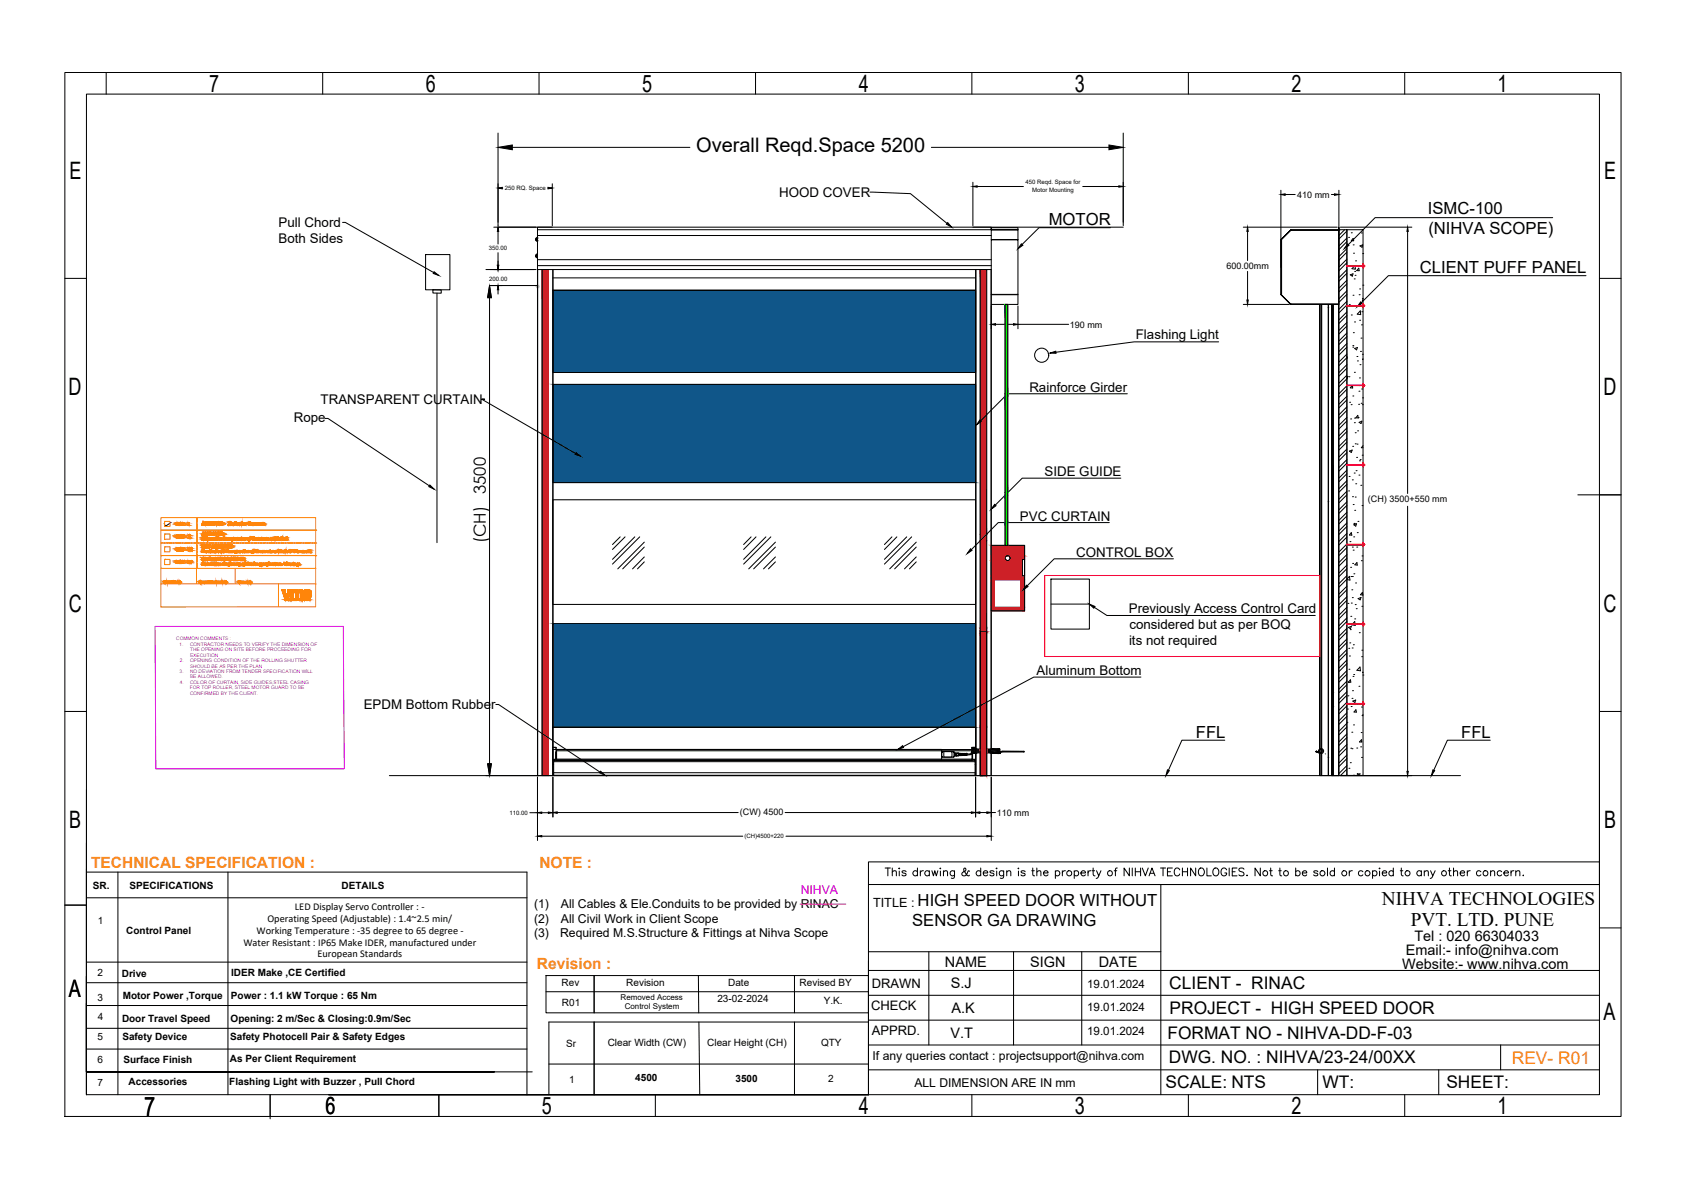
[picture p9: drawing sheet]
<svg xmlns="http://www.w3.org/2000/svg" width="420mm" height="297mm" viewBox="0 0 420 297" stroke-linecap="round" stroke-linejoin="round" font-family="sans-serif">
<defs><g id="words">
<text font-size="6.6" x="35.9" y="277.6">7</text>
<g font-size="6">
<text x="52.1" y="22.9">7</text>
<text x="106" y="22.9">6</text>
<text x="159.8" y="22.9">5</text>
<text x="213.8" y="22.9">4</text>
<text x="267.6" y="22.9">3</text>
<text x="321.5" y="22.9">2</text>
<text x="372.8" y="22.9">1</text>
<text x="17.3" y="44.5">E</text>
<text x="399.3" y="44.5">E</text>
<text x="17.1" y="98.3">D</text>
<text x="399.1" y="98.3">D</text>
<text x="17.1" y="152.3">C</text>
<text x="399.1" y="152.3">C</text>
<text x="17.2" y="206">B</text>
<text x="399.3" y="206">B</text>
<text x="17.2" y="248.1">A</text>
<text x="399.1" y="253.8">A</text>
<text x="81" y="277">6</text>
<text x="134.9" y="277">5</text>
<text x="213.8" y="277.2">4</text>
<text x="267.6" y="277.2">3</text>
<text x="321.5" y="277.2">2</text>
<text x="372.8" y="277.2">1</text>
</g>
<text font-size="5" x="173.3" y="37.9">Overall Reqd.Space 5200</text>
<g font-size="4.8">
<text x="344" y="225">NIHVA TECHNOLOGIES</text>
<text x="351.2" y="230.5">PVT. LTD. PUNE</text>
</g>
<g font-size="4.3">
<text x="291.1" y="246">CLIENT - RINAC</text>
<text x="291.1" y="252.2">PROJECT - HIGH SPEED DOOR</text>
<text x="290.6" y="258.4">FORMAT NO - NIHVA-DD-F-03</text>
<text x="290.9" y="264.5">DWG. NO. : NIHVA/23-24/00XX</text>
<text x="290.1" y="270.7">SCALE: NTS</text>
<text x="329.2" y="270.7">WT:</text>
<text x="360" y="270.7">SHEET:</text>
</g>
<text font-size="4.3" fill="#f26722" x="376.3" y="264.6">REV- R01</text>
<g font-size="4.1">
<text x="355.4" y="53.3">ISMC-100</text>
<text x="261" y="56.1">MOTOR</text>
<text x="355.5" y="58.3">(NIHVA SCOPE)</text>
<text x="353.4" y="68">CLIENT PUFF PANEL</text>
<text x="121" y="122.9" transform="rotate(-90 121 122.9)">3500</text>
<text x="121" y="135.2" transform="rotate(-90 121 135.2)">(CH)</text>
<text x="297.7" y="183.6">FFL</text>
<text x="363.7" y="183.6">FFL</text>
<text x="228.4" y="225.3">HIGH SPEED DOOR WITHOUT</text>
<text x="227" y="230.3">SENSOR GA DRAWING</text>
</g>
<g font-size="3.9" fill="#f8991e">
<text x="22.7" y="216">TECHNICAL SPECIFICATION :</text>
<text x="134.3" y="216">NOTE :</text>
<text x="133.7" y="241">Revision :</text>
</g>
<g font-size="3.6">
<text x="349.9" y="237.7">Email:- info@nihva.com</text>
<text x="352.1" y="234.1">Tel : 020 66304033</text>
<text x="235.2" y="240.5">NAME</text>
<text x="236.7" y="245.8">S.J</text>
<text x="256.4" y="240.5">SIGN</text>
<text x="273.5" y="240.5">DATE</text>
<text x="349" y="241">Website:- www.nihva.com</text>
<text x="236.9" y="252">A.K</text>
<text x="236.6" y="258.1">V.T</text>
</g>
<g font-size="3.3">
<text x="193.9" y="49">HOOD COVER</text>
<text x="69.4" y="56.5">Pull Chord</text>
<text x="69.4" y="60.5">Both Sides</text>
<text x="282.7" y="84.3">Flashing Light</text>
<text x="79.8" y="100.5">TRANSPARENT CURTAIN</text>
<text x="256.2" y="97.5">Rainforce Girder</text>
<text x="73.1" y="104.9">Rope</text>
<text x="260" y="118.5">SIDE GUIDE</text>
<text x="253.9" y="129.6">PVC CURTAIN</text>
<text x="267.9" y="138.6">CONTROL BOX</text>
<text x="281" y="152.5">Previously Access Control Card</text>
<text x="281" y="160.4">its not required</text>
<text x="281.1" y="156.5">considered but as per BOQ</text>
<text x="258" y="168">Aluminum Bottom</text>
<text x="90.5" y="176.4">EPDM Bottom Rubber</text>
</g>
<g font-size="3.2">
<text x="217" y="245.8">DRAWN</text>
<text x="216.8" y="251.3">CHECK</text>
<text x="217" y="257.4">APPRD.</text>
</g>
<text font-size="3.1" x="217.3" y="225.6">TITLE :</text>
<g font-size="3">
<text x="132.9" y="225.9">(1)</text>
<text x="139.6" y="225.9">All Cables &amp; Ele.Conduits to be provided by RINAC</text>
<text x="132.9" y="229.6">(2)</text>
<text x="132.9" y="233.2">(3)</text>
<text x="139.4" y="233.2">Required M.S.Structure &amp; Fittings at Nihva Scope</text>
<text x="139.6" y="229.6">All Civil Work in Client Scope</text>
<text x="217.2" y="263.7">If any queries contact : projectsupport@nihva.com</text>
<text x="227.6" y="270.3">ALL DIMENSION ARE IN mm</text>
</g>
<text font-size="3" fill="#e000e0" x="199.3" y="222.4">NIHVA</text>
<g font-size="2.9">
<text x="270.6" y="245.9">19.01.2024</text>
<text x="270.6" y="251.5">19.01.2024</text>
<text x="270.6" y="257.4">19.01.2024</text>
</g>
<g font-size="2.6">
<text x="73.4" y="226.5">LED Display Servo Controller : -</text>
<text x="63.9" y="232.3">Working Temperature : -35 degree to 65 degree -</text>
<text x="66.6" y="229.4">Operating Speed (Adjustable) : 1.4~2.5 min/</text>
<text x="60.6" y="235.2">Water Resistant : IP65 Make IDER, manufactured under</text>
<text x="79" y="238.1">European Standards</text>
</g>
<g font-size="2.5">
<text x="23.1" y="221.3">SR.</text>
<text x="32.2" y="221.3">SPECIFICATIONS</text>
<text x="85" y="221.3">DETAILS</text>
<text x="24.4" y="229.8">1</text>
<text x="31.4" y="232.4">Control Panel</text>
<text x="24.3" y="242.9">2</text>
<text x="30.3" y="243">Drive</text>
<text x="57.5" y="242.8">IDER Make ,CE Certified</text>
<text x="139.8" y="245.3">Rev</text>
<text x="155.9" y="245.3">Revision</text>
<text x="181.2" y="245.3">Date</text>
<text x="199" y="245.3">Revised BY</text>
<text x="24.3" y="249.1">3</text>
<text x="30.5" y="248.4">Motor Power ,Torque</text>
<text x="57.5" y="248.4">Power : 1.1 kW Torque : 65 Nm</text>
<text x="139.9" y="250.2">R01</text>
<text x="178.6" y="249.3">23-02-2024</text>
<text x="205" y="249.8">Y.K.</text>
<text x="24.3" y="253.7">4</text>
<text x="30.4" y="254.1">Door Travel Speed</text>
<text x="57.4" y="254.1">Opening: 2 m/Sec &amp; Closing:0.9m/Sec</text>
<text x="24.3" y="258.8">5</text>
<text x="30.5" y="258.8">Safety Device</text>
<text x="57.3" y="258.8">Safety Photocell Pair &amp; Safety Edges</text>
<text x="140.9" y="260.4">Sr</text>
<text x="151.3" y="260.1">Clear Width (CW)</text>
<text x="176" y="260.1">Clear Height (CH)</text>
<text x="204.4" y="260.3">QTY</text>
<text x="24.3" y="264.5">6</text>
<text x="30.7" y="264.4">Surface Finish</text>
<text x="57.1" y="270">Flashing Light with Buzzer , Pull Chord</text>
<text x="57.2" y="264.2">As Per Client Requirement</text>
<text x="141.7" y="269.4">1</text>
<text x="158.1" y="268.9">4500</text>
<text x="183.1" y="269.1">3500</text>
<text x="206.1" y="269.1">2</text>
<text x="24.3" y="270.2">7</text>
<text x="32" y="270">Accessories</text>
</g>
<g font-size="2.2">
<text x="322.9" y="49.2">410 mm</text>
<text x="305.3" y="67">600.00mm</text>
<text x="266.3" y="81.5">190 mm</text>
<text x="340.5" y="124.9">(CH) 3500+550 mm</text>
<text x="184.2" y="202.7">(CW) 4500</text>
<text x="248.1" y="202.9">110 mm</text>
</g>
<g font-size="2">
<text x="154.5" y="248.7">Removed Access</text>
<text x="155.5" y="251">Control System</text>
</g>
<g font-size="1.5">
<text x="125.6" y="47.2">250 RQ. Space</text>
<text x="255.3" y="45.9">450 Reqd. Space for</text>
<text x="256.9" y="47.7">Motor Mounting</text>
<text x="121.7" y="62.3">350.00</text>
<text x="121.7" y="69.8">200.00</text>
<text x="126.8" y="202.7">110.00</text>
<text x="185.3" y="208.4">(CH)4500+220</text>
</g>
<g font-size="1.2" fill="#e000e0">
<text x="43.9" y="159.3">COMMON COMMENTS :</text>
<text x="44.6" y="160.7">1.</text>
<text x="47.3" y="160.7">CONTRACTOR NEEDS TO VERIFY THE DIMENSION OF</text>
<text x="44.7" y="167.4">3.</text>
<text x="44.8" y="164.7">2.</text>
<text x="47.3" y="163.4">EXECUTION</text>
<text x="47.3" y="164.7">OPENING CONDITION OF THE ROLLING SHUTTER</text>
<text x="47.3" y="166.1">SHOULD BE AS PER THE PLAN</text>
<text x="47.3" y="167.4">NO DEVIATION FROM TENDER SPECIFICATION WILL</text>
<text x="47.3" y="162">THE OPENING ON SITE BEFORE PROCEEDING FOR</text>
<text x="44.8" y="170.1">4.</text>
<text x="47.3" y="171.5">FOR TOP ROLLER, STEEL MOTOR GUARD TO BE</text>
<text x="47.3" y="168.8">BE ALLOWED.</text>
<text x="47.3" y="170.1">COLOR OF CURTAIN, SIDE GUIDES,STEEL CASING</text>
<text x="47.3" y="172.8">CONFIRMED BY THE CLIENT.</text>
</g>
</g></defs>
<!-- layer: 0 -->
<g fill="none" stroke="#000" stroke-width=".25">
<path d="M16.1 18h387.4v259.7h-387.4zM26.4 18v5.4M80.3 18v5.4M134.2 18v5.4M188.1 18v5.4M241.9 18v5.4M295.8 18v5.4M349.6 18v5.4M21.5 23.4h376.6v248.9h-376.6zM124 33.1v23M127.5 36.7h44.2M231.8 36.7h44.2"/>
<path d="M279.6 33.1v23M85.3 55.3h.7l22 12.5M122.9 56.5h14.6M124 57.6v3.1M125 46.8h.2M136.3 46.8h.1M137.5 45.7v10.4M216.5 47.8l10.1 .4 9.1 7.4M242.2 56.5h37.4M242.2 45.3v10.8M243.2 46.4h11.5M269.5 46.4h9"/>
<path d="M276.4 56.6h-17.8l-4.2 4.2M309.5 56.5h23.3M310.5 57.6v7.2M318.8 47.3v19.2M319.9 48.4h2.5M331.4 48.4h.8M333.2 57.2h2.1v135.7h-2.1zM333.3 47.3v18.8M333.6 56.5h17.8M334.7 57.2l-1.4 1.3M335.3 57.2h4v135.7h-4zM335.3 59.2l-2 2"/>
<path d="M335.3 57.5l-2 1.9M335.7 59.1h.1M336.4 57.9h.1M336.8 59.3l.1 .6h-.5zM338.9 58h.1M350.4 57.6v65.2M386.5 54.1h-44.2l-6.7 6.8M16.1 69.3h5.4M105.9 63.3h6.1v8.8h-6.1zM107.8 72.1h2v.8h-2zM108.8 72.9v62.1M121.8 71h12"/>
<path d="M122 67.1h11.4M124 62.9v3.1M124 72.1v1.1M137.6 72.2h105.2v20.5h-105.2zM246.7 76.1v5.7M250.2 75.7h.6v60h-.6zM253.4 76.1v5.7M309.5 75.7h11.4M310.5 67.5v7.1M335.3 61.8l-2 2M335.3 64.5l-2 1.9M335.3 67.1l-2 1.9"/>
<path d="M335.3 69.7l-2 2M335.3 72.3l-2 2M335.3 75l-2 1.9M335.3 77.6l-2 1.9M335.3 60.1l-2 2M335.3 62.7l-2 2M335.3 65.4l-2 1.9M335.3 68l-2 1.9M335.3 70.6l-2 2M335.3 73.2l-2 2M335.3 75.9l-2 1.9M335.3 78.5l-2 1.9"/>
<path d="M335.3 76v.2l.1-.2M335.3 66.1v.2l.1-.2M335.5 76l-.1 .2M335.5 66.1l-.1 .2M335.6 76l-.1 .2M335.6 66.1l-.1 .2M335.8 76l-.2 .2M335.8 66.1l-.2 .2M335.8 75.8h.1M335.8 76l-.1 .2M335.8 66.1l-.1 .2M336 76l-.2 .2"/>
<path d="M336 66.1l-.2 .2M336.1 76l-.2 .2M336.1 66.1l-.2 .2M336.1 68.4l.7-.3-.2 .6zM336.2 76l-.1 .2M336.2 66.1l-.1 .2M336.3 66.1l-.2 .2M336.3 76l-.2 .2M336.4 78.4h.1M336.4 76l-.1 .2M336.4 66.1l-.1 .2M336.5 76l-.1 .2"/>
<path d="M336.5 66.1l-.1 .2M336.6 76l-.1 .2M336.6 66.1l-.1 .2M336.7 76.2l.1-.2v.2M336.7 76l-.1 .2M336.7 66.3l.1-.2v.2M336.7 66.1l-.1 .2M336.8 73.4h.1M336.8 60.9h.1M336.9 63h.1M337 76l-.1 .2M337 66.1l-.1 .2"/>
<path d="M337.1 69.4h.1M337.1 76l-.1 .2M337.1 66.1l-.1 .2M337.1 76.2l.1-.2v.2M337.1 66.3l.1-.2v.2M337.2 67.5h.1M337.3 66l.1 1-.9-.2zM337.3 68.5h.1M337.4 64.9h.1M337.5 76l-.2 .2M337.5 66.1l-.2 .2M337.5 76l-.1 .2"/>
<path d="M337.5 66.1l-.1 .2M337.7 76l-.2 .2M337.7 66.1l-.2 .2M337.7 76l-.1 .2M337.7 66.1l-.1 .2M337.7 76.2l.2-.2-.1 .2M337.7 66.3l.2-.2-.1 .2M338.1 76l-.1 .2M338.1 66.1l-.1 .2M338.2 76.2l.1-.2v.2M338.2 66.3l.1-.2v.2M338.2 66.7l.1 .7-.6-.1z"/>
<path d="M338.3 73.3h.1M338.4 71.9h.1M338.4 79.7h.1M338.5 61.2l.7-.3-.2 .6zM338.5 76l-.1 .2M338.5 66.1l-.1 .2M338.6 76l-.1 .2M338.6 66.1l-.1 .2M338.6 77.3l.1 1-.9-.2zM338.7 76l-.1 .2M338.7 66.1l-.1 .2M338.8 76l-.1 .2"/>
<path d="M338.8 66.1l-.1 .2M338.9 76l-.1 .2M338.9 66.1l-.1 .2M339 77.6h.1M339 76l-.1 .2M339 66.1l-.1 .2M339.1 74.3h.1M339.1 76l-.1 .2M339.1 66.1l-.1 .2M339.1 75.6h.1M339.2 63.1h.1M339.2 76l-.1 .2"/>
<path d="M339.2 66.1l-.1 .2M339.2 71h.1M339.3 74.5l-.2 .3h.2M339.3 76.1l-.1 .1M339.3 66.2l-.1 .1M394.8 68.6h-49.2l-6.7 6.7M398.1 69.3h5.4M119.9 99.3h.7h-.7l23.4 13.5M137.6 95.6h105.2v24.5h-105.2zM247.8 80.7h4.5M253.4 80.7h12.6M280.6 98h-29.8l-6.7 6.7"/>
<path d="M303.3 85h-21l-19.5 2.6M335.3 80.2l-2 2M335.3 82.8l-2 2M335.3 85.5l-2 1.9M335.3 88.1l-2 1.9M335.3 90.7l-2 2M335.3 93.3l-2 2M335.3 96l-2 1.9M335.3 98.6l-2 1.9M335.3 81.1l-2 2M335.3 83.7l-2 2M335.3 86.4l-2 1.9"/>
<path d="M335.3 89l-2 1.9M335.3 91.6l-2 2M335.3 94.2l-2 2M335.3 96.9l-2 1.9M335.3 99.5l-2 1.9M335.3 88.6v.5M335.3 93.7l.2-.1-.2 .6M335.3 94.2h.1M335.3 93.7h.1M335.3 95.8v.1M335.4 95.8l-.1 .1M335.5 95.8l-.1 .1"/>
<path d="M335.6 95.8l-.1 .1M335.8 93.7h.1M335.8 95.8l-.2 .1M335.8 95.8l-.1 .1M336 95.8l-.2 .1M336.1 95.8l-.2 .1M336.2 95.8l-.1 .1M336.3 95.8l-.2 .1M336.4 95.8l-.1 .1M336.5 95.8l-.1 .1M336.6 95.9l.1 .6h-.6zM336.6 95.8l-.1 .1"/>
<path d="M336.7 95.9h.1M336.7 95.8l-.1 .1M336.7 86.4h.1M336.7 86h.1M336.7 98.5h.1M336.9 82.8h.1M337 95.8l-.1 .1M337.1 95.8l-.1 .1M337.1 92.6h.1M337.1 95.9h.1M337.2 80.1h.1M337.2 86.7l.7-.3-.2 .6z"/>
<path d="M337.5 95.8l-.2 .1M337.5 95.8l-.1 .1M337.7 95.8l-.2 .1M337.7 95.8l-.1 .1M337.7 88.7h.1M337.7 95.9h.1M337.9 89.8h.1M338.1 95.8l-.1 .1M338.2 95.9h.1M338.3 97.3h.1M338.4 94h.1M338.5 90.7h.1"/>
<path d="M338.5 95.8l-.1 .1M338.6 95.8l-.1 .1M338.6 87.4h.1M338.7 95.8l-.1 .1M338.8 84.1h.1M338.8 95.8l-.1 .1M338.9 80.8h.1M338.9 95.8l-.1 .1M338.9 96.8h.1M339 95.8l-.1 .1M339.1 88.1h.1M339.1 95.8l-.1 .1"/>
<path d="M339.1 99h.1M339.2 95.8l-.1 .1M339.3 89.2l-.2 .2 .2 .1M339.3 95.9h-.1M81 104.1h.6l25.3 16.8M279 119h-24.6l-6.7 6.6M335.3 101.2l-2 2M335.3 103.8l-2 2M335.3 106.5l-2 1.9M335.3 109.1l-2 1.9M335.3 111.7l-2 2M335.3 114.3l-2 2"/>
<path d="M335.3 117l-2 1.9M335.3 119.6l-2 1.9M335.3 102.1l-2 2M335.3 104.7l-2 2M335.3 107.4l-2 1.9M335.3 110l-2 1.9M335.3 112.6l-2 2M335.3 115.2l-2 2M335.3 117.9l-2 1.9M335.3 115.6v.1l.1-.1M335.5 115.6l-.1 .1M335.6 115.6l-.1 .1"/>
<path d="M335.8 115.6l-.2 .1M335.8 118.5h.1M335.8 115.6l-.1 .1M335.9 112.2l.7-.2-.2 .6zM335.9 100.1h.1M336 115.6l-.2 .1M336.1 115.6l-.2 .1M336.2 104.2h.1M336.2 115.6l-.1 .1M336.3 115.6l-.2 .1M336.3 100.7h.1M336.4 115.6l-.1 .1"/>
<path d="M336.5 115.6l-.1 .1M336.6 119.4h.1M336.6 115.6l-.1 .1M336.7 111h.1M336.7 115.7l.1-.1v.1M336.7 115.6l-.1 .1M337 115.6l-.1 .1M337.1 117.7h.1M337.1 115.6l-.1 .1M337.1 105.2h.1M337.1 115.7l.1-.1v.1M337.2 104h.1"/>
<path d="M337.3 107.7h.1M337.3 110.4h.1M337.5 115.6l-.2 .1M337.5 115.6l-.1 .1M337.5 117.1h.1M337.7 113.8h.1M337.7 115.6l-.2 .1M337.7 115.6l-.1 .1M337.7 115.7l.2-.1-.1 .1M337.8 110.5h.1M337.9 107.2h.1M338 103.3l.1 .7-.6-.1z"/>
<path d="M338 103.9h.1M338.1 115.6l-.1 .1M338.2 100.6h.1M338.2 115.7l.1-.1v.1M338.3 118.2h.1M338.3 105.1l.7-.3-.2 .6zM338.4 114.6h.1M338.5 115.6l-.1 .1M338.6 114.3h.1M338.6 115.6l-.1 .1M338.7 115.6l-.1 .1M338.8 115.6l-.1 .1"/>
<path d="M338.8 100.3h.1M338.9 115.6l-.1 .1M339 115.6l-.1 .1M339.1 113.2h.1M339.1 100.7h.1M339.1 115.6l-.1 .1M339.2 115.6l-.1 .1M339.3 110.9l-.4 .5h.4M339.3 115.7h-.1M16.1 123.1h5.4M137.6 124.3h105.2v26.1h-105.2zM154.4 133.6l-1.9 1.9"/>
<path d="M155.6 133.6l-3.1 3.1M158 133.6l-5.5 5.5M159.2 133.6l-6.7 6.7M160.4 134.9l-6.6 6.6M160.4 138.6l-2.9 2.9M160.4 136.1l-5.4 5.4M160.4 139.8l-1.7 1.7M187 133.6l-1.9 1.9M188.2 133.6l-3.1 3.1M190.6 133.6l-5.5 5.5M191.9 133.6l-6.8 6.7M193 134.9l-6.6 6.6"/>
<path d="M193 138.6l-3 2.9M193 136.1l-5.4 5.4M193 139.8l-1.7 1.7M222 133.6l-1.9 1.9M223.2 133.6l-3.1 3.1M225.7 133.6l-5.6 5.5M226.9 133.6l-6.8 6.7M228.1 134.9l-6.6 6.6M228.1 138.6l-3 2.9M228.1 136.1l-5.4 5.4M228.1 139.8l-1.7 1.7M246.7 135.7h8.3v16.3h-8.3z"/>
<path d="M254.5 139.2h.5v4.1h-.5zM276.1 130h-27.6l-6.7 6.7M292.1 139h-29.7l-6.7 6.8M335.3 122.2l-2 2M335.3 124.8l-2 2M335.3 127.5l-2 1.9M335.3 130.1l-2 1.9M335.3 132.7l-2 2M335.3 135.3l-2 2M335.3 138l-2 1.9M335.3 120.5l-2 1.9M335.3 123.1l-2 2"/>
<path d="M335.3 125.7l-2 2M335.3 128.4l-2 1.9M335.3 131l-2 1.9M335.3 133.6l-2 2M335.3 136.2l-2 2M335.3 138.9l-2 1.9M335.3 135.4v.2l.1-.2M335.5 135.4l-.1 .2M335.6 135.4l-.1 .2M335.7 122.1h.1M335.8 135.4l-.2 .2M335.8 135.4l-.1 .2"/>
<path d="M336 135.4l-.2 .2M336 134.7h.1M336.1 135.4l-.2 .2M336.2 135.4l-.1 .2M336.3 135.4l-.2 .2M336.4 132.5l.1 .6h-.6zM336.4 135.4l-.1 .2M336.5 135.4l-.1 .2M336.6 136.1h.1M336.6 135.4l-.1 .2M336.6 123.6h.1M336.7 135.6l.1-.2v.2"/>
<path d="M336.7 135.4l-.1 .2M336.8 136.9h.1M336.8 125.5h.1M336.9 133.6h.1M337 130.6l.7-.3-.2 .6zM337 130.2h.1M337 135.4l-.1 .2M337.1 130.3h.1M337.1 135.4l-.1 .2M337.1 135.6l.1-.2v.2M337.2 127h.1M337.3 123.7h.1"/>
<path d="M337.5 120.4h.1M337.5 135.4l-.2 .2M337.5 135.4l-.1 .2M337.7 135.4l-.2 .2M337.7 136.1h.1M337.7 135.4l-.1 .2M337.7 140l.1 .6-.6-.1zM337.7 135.6l.2-.2-.1 .2M337.8 132.5h.1M338 129.7h.1M338.1 135.4l-.1 .2M338.2 135.6l.1-.2v.2"/>
<path d="M338.5 135.4l-.1 .2M338.6 135.4l-.1 .2M338.7 135.4l-.1 .2M338.7 120.7h.1M338.8 135.4l-.1 .2M338.9 139.5h.1M338.9 135.4l-.1 .2M339 135.4l-.1 .2M339 125.8h.1M339 138.3h.1M339.1 135.4l-.1 .2M339.2 135.4l-.1 .2"/>
<path d="M339.3 135.5l-.1 .1M350.4 125.9v66M392.7 123.1h10.8M137.6 155.2h105.2v25.7h-105.2zM244 157.1h1.6v35.9h-1.6zM247.5 144.2h6.6v6.9h-6.6zM261.6 144.1h9.6v12.4h-9.6zM261.6 150.3h9.6M272.4 151.1l3.1 2h51.9M335.3 140.6l-2 1.9M335.3 143.2l-2 2M335.3 145.8l-2 2"/>
<path d="M335.3 148.5l-2 1.9M335.3 151.1l-2 1.9M335.3 153.7l-2 2M335.3 156.3l-2 2M335.3 159l-2 1.9M335.3 141.5l-2 1.9M335.3 144.1l-2 2M335.3 146.7l-2 2M335.3 149.4l-2 1.9M335.3 152l-2 1.9M335.3 154.6l-2 1.9M335.3 157.2l-2 2"/>
<path d="M335.3 159.9l-2 1.9M335.3 144.1l.6-.7 .1 .9-.7-.1M335.3 155.2h.1M335.5 150.1h.1M335.6 156.1l.8-.3-.3 .6zM335.6 155.2l-.2 .1M335.8 155.2l-.2 .1M336 159.9h.1M336.1 155.2l-.3 .1M336.1 156.6h.1M336.2 141.1h.1M336.2 155.2l-.1 .1"/>
<path d="M336.2 153.3h.1M336.3 143.4h.1M336.3 155.2l-.2 .1M336.4 150h.1M336.4 155.2l-.1 .1M336.5 146.7h.1M336.5 155.2l-.1 .1M336.6 143.4h.1M336.6 148.7h.1M336.6 155.2l-.1 .1M336.7 140.2h.1M336.7 155.3h.1"/>
<path d="M336.7 155.2l-.1 .1M337 142.7h.1M337 155.3h.1M337 155.2l-.1 .1M337.1 155.2l-.1 .1M337.1 155.3h.1M337.2 154h.1M337.2 154.6l.1 1-.9-.2zM337.3 150.4h.1M337.4 145h.1M337.5 155.2l-.2 .1M337.5 155.2l-.1 .1"/>
<path d="M337.6 151.4h.1M337.7 155.2l-.2 .1M337.7 155.2l-.1 .1M337.7 155.3h.1M338 148.9l.8-.3-.2 .6zM338.1 155.2l-.1 .1M338.2 155.3h.1M338.3 157.4h.1M338.5 155.2l-.1 .1M338.6 155.2l-.1 .1M338.7 155.2l-.1 .1M338.8 155.2l-.1 .1"/>
<path d="M338.8 155.4h.1M338.9 155.2l-.1 .1M339 150.8h.1M339 155.2l-.1 .1M339.1 147.4l.1 .6h-.6zM339.1 155.2l-.1 .1M339.2 155.2l-.1 .1M339.3 155.3h-.1M16.1 177h5.4M123.4 175.3h.7l25.2 16.8M284 168.4h-26.7l-32.5 17.4M335.3 179.7h.1"/>
<path d="M335.3 161.6l-2 1.9M335.3 164.2l-2 2M335.3 166.8l-2 2M335.3 169.5l-2 1.9M335.3 172.1l-2 1.9M335.3 174.7l-2 2M335.3 177.3l-2 2M335.3 180l-2 1.9M335.3 162.5l-2 1.9M335.3 165.1l-2 1.9M335.3 167.7l-2 2M335.3 170.3l-2 2"/>
<path d="M335.3 173l-2 1.9M335.3 175.6l-2 1.9M335.3 178.2l-2 2M335.3 175v.1l.1-.1M335.4 176.4h.1M335.5 173.1h.1M335.5 175l-.1 .1M335.6 169.8h.1M335.6 175l-.1 .1M335.7 161.3h.1M335.8 166.5h.1M335.8 175l-.2 .1"/>
<path d="M335.8 175l-.1 .1M335.9 163.2h.1M336 175l-.2 .1M336.1 175l-.2 .1M336.1 169.1l.1 .6h-.6zM336.2 175l-.1 .1M336.3 175l-.2 .1M336.3 175.8h.1M336.4 175l-.1 .1M336.5 175l-.1 .1M336.5 173.7h.1M336.6 161.2h.1"/>
<path d="M336.6 175l-.1 .1M336.6 171.8h.1M336.7 175.1l.1-.1v.1M336.7 175l-.1 .1M336.7 174.4l.8-.2-.3 .6zM336.8 168.3h.1M336.9 160.4h.1M336.9 167.8h.1M337 175l-.1 .1M337.1 175l-.1 .1M337.1 175.1l.1-.1v.1M337.5 175l-.2 .1"/>
<path d="M337.5 176.6l.1 .6-.6-.1zM337.5 175l-.1 .1M337.7 175l-.2 .1M337.7 175l-.1 .1M337.7 175.1l.2-.1-.1 .1M337.8 175.3h.1M338.1 175l-.1 .1M338.2 175.1l.1-.1v.1M338.3 170.7h.1M338.5 165.9l.1 1-.9-.1zM338.5 175l-.1 .1M338.6 175l-.1 .1"/>
<path d="M338.7 175l-.1 .1M338.8 175l-.1 .1M338.9 175.9h.1M338.9 175l-.1 .1M338.9 163.4h.1M339 161.8h.1M339 175l-.1 .1M339.1 175l-.1 .1M339.2 175l-.1 .1M339.2 167.9h.1M339.3 177.8l-.2 .2 .2 .1M339.3 167.2l-.2 .1h.2"/>
<path d="M339.3 175l-.1 .1M398.1 164.3v50.1M398.1 177h5.4M21.5 196.4v75.9M96.9 193h266.6M133.8 193.3v9.9M137.6 180.9h105.3v12.1h-105.3zM137.6 186.4h96.8v2.7h-96.8zM137.6 185.9h.8v.6h103.5M137.6 193.3v9.9M241.9 186.5h.1M242.8 180.9v5h-.9v.6"/>
<path d="M242.8 193.3v9.9M246.7 193.3v9.9M304.9 184.2h-10.7l-3.4 7.4M335.3 182.6l-2 1.9M335.3 185.2l-2 2M335.3 187.8l-2 2M335.3 190.5l-2 1.9M335.3 180.8l-2 2M335.3 183.5l-2 1.9M335.3 186.1l-2 1.9M335.3 188.7l-2 2M335.3 191.3l-1.6 1.6"/>
<path d="M335.8 191.1h.1M336.1 189.7h.1M336.2 186.1h.1M336.5 182.2h.1M336.5 186.3h.1M336.9 180.3h.1M336.9 192.9h.1M337.7 186.1h.1M337.8 192.4h.1M338 192.9l-.2-.1 .7-.3-.1 .4M338.7 185.8h.1M338.8 182.2h.1"/>
<path d="M338.9 184l.1 .6h-.6zM338.9 188.4h.1M370.9 184.2h-10.6l-3.4 7.4M21.5 217h109.7v55.4M29.4 217v55.3M56.7 217v55.3M131.9 202.2h1.9M134.8 202.2h1.7M216.2 214.4h181.9v5.6h-181.9zM220.3 215.9h1.3M221 215.9v2M222.1 217a.67 .67 0 0 1 .9-.3l.1 1.2"/>
<path d="M222.1 215.9v2M223.8 215.9l.2 .1-.2 .2zM223.8 216.7v1.2M225.5 216.9l-.1-.2a.67 .67 0 0 0-.9 .2l.3 .3 .6 .1v.5a.67 .67 0 0 1-.9-.2M228.4 216.9a.64 .64 0 0 0-1-.1 .64 .64 0 0 0 0 .9 .64 .64 0 0 0 1-.1M228.4 215.9v2M229.1 216.6v1.3M229.8 216.6a.64 .64 0 0 0-.7 .6M231.3 216.9a.64 .64 0 0 0-.9-.1 .64 .64 0 0 0 0 .9 .64 .64 0 0 0 .9-.1M231.3 216.6v1.3M232 216.6l.3 1.3 .4-1.3 .4 1.3 .3-1.3M234.1 215.9v.3z"/>
<path d="M234.1 216.7v1.2M234.8 217a.63 .63 0 0 1 .9-.3l.2 1.2M234.8 216.6v1.3M237.6 216.6l-.1 1.8-.3 .1-.4-.1M237.6 216.9a.62 .62 0 0 0-.9-.1 .62 .62 0 0 0 0 .9 .62 .62 0 0 0 .9-.1M241.3 216.8l-.1-.2-.2 .1-.3 .6a.7 .7 0 0 1-.6 .6 .7 .7 0 0 1-.7-.4l.2-.5 .7-.4 .1-.4-.2-.3-.3 .3 .1 .5 .8 1.1 .4 .1 .1-.2M243.9 202.1h1.7M244.1 216.9a.64 .64 0 0 0-.9-.1 .64 .64 0 0 0 0 .9 .64 .64 0 0 0 .9-.1M244.1 215.9v2M244.7 217.2h1.1a.62 .62 0 0 0-.6-.5 .62 .62 0 0 0-.6 .6 .62 .62 0 0 0 .6 .6l.6-.3M246.7 202.1h1.1M247.4 216.9a.6 .6 0 0 0-1 0l.3 .3 .6 .1 .1 .3a.6 .6 0 0 1-1 0"/>
<path d="M248 216h.2l-.1 .2zM248.1 216.7v1.2M249.8 216.6l-.1 1.8-.3 .1-.4-.1M249.8 216.9a.62 .62 0 0 0-.9-.1 .62 .62 0 0 0 0 .9 .62 .62 0 0 0 .9-.1M250.6 217a.63 .63 0 0 1 .9-.3l.1 1.2M250.6 216.6v1.3M253.5 215.9v.3zM253.5 216.7v1.2M255.2 216.9l-.4-.3-.6 .1v.3l.9 .3 .1 .3-.4 .3-.6-.1-.1-.2M256.8 216.6h.6M257.1 215.9v1.6v.3l.4 .1M258.1 217l.4-.4 .5 .1 .1 1.2"/>
<path d="M258.1 215.9v2M259.7 217.2h1.2a.57 .57 0 0 0-.6-.6 .57 .57 0 0 0-.6 .6v.1a.63 .63 0 0 0 .5 .6 .63 .63 0 0 0 .7-.3M262.7 216.9a.62 .62 0 0 1 .9-.1 .62 .62 0 0 1 0 .9 .62 .62 0 0 1-.9-.1M262.7 216.6v1.9M264.4 216.6v1.3M265.2 216.6a.64 .64 0 0 0-.8 .6M267.4 216.9a.62 .62 0 0 1 .9-.1 .62 .62 0 0 1 0 .9 .62 .62 0 0 1-.9-.1M267.4 216.6v1.9M269 217.2h1.2a.57 .57 0 0 0-.6-.6 .57 .57 0 0 0-.6 .6v.1a.63 .63 0 0 0 .5 .6 .63 .63 0 0 0 .7-.3M270.8 216.6v1.3M271.5 216.6a.58 .58 0 0 0-.7 .6M271.8 216.6h.7"/>
<path d="M272.1 215.9v1.6l.1 .3 .4 .1M272.9 216.6l.6 1.3 .5-1.3M273.5 217.9l-.2 .4-.4 .2M277.3 216.6h.7M278.1 215.9l-.4 .1-.1 .3v1.6M281.1 215.9v2l-1.3-2v2M281.8 215.9v2M282.6 215.9v2M282.6 216.9h1.3M283.9 215.9v2M284.3 215.9l.8 2 .7-2M286 217.9l.7-2 .8 2"/>
<path d="M286.3 217.3h.9M288.9 215.9h1.2M289.5 215.9v2M290.6 216.9h.8M291.8 215.9h-1.2v2h1.2M293.6 216.4a.7 .7 0 0 0-.8-.5 .7 .7 0 0 0-.5 .8v.5a.69 .69 0 0 0 .5 .7 .69 .69 0 0 0 .8-.5M294.3 216.9h1.3M294.3 215.9v2M295.6 215.9v2M297.6 215.9v2l-1.3-2v2M298.6 216a.92 .92 0 0 1 1.2 .9 .92 .92 0 0 1-1.2 .9l-.3-.6 .1-.8zM300.4 215.9v2h1.1"/>
<path d="M302.1 216.2a.72 .72 0 0 1 .8-.2 .72 .72 0 0 1 .5 .7v.5a.74 .74 0 0 1-.8 .7 .74 .74 0 0 1-.7-.7zM305.3 216.4a.72 .72 0 0 0-.8-.5 .72 .72 0 0 0-.6 .8v.5a.7 .7 0 0 0 .7 .7 .7 .7 0 0 0 .7-.7h-.4M306 215.9v2M306.7 216.9h.7M307.9 215.9h-1.2v2h1.2M309.6 216.2a.71 .71 0 0 0-.6-.3 .71 .71 0 0 0-.6 .5l.1 .3 1 .3 .1 .6a.86 .86 0 0 1-1.2 0M310.3 217.8h.2zM313.7 215.9v2l-1.3-2v2M316 216.6h.7M316.3 215.9v1.6l.1 .3 .4 .1M318.3 216.6h.6M318.6 215.9v1.6l.1 .3 .3 .1"/>
<path d="M322.5 216.9a.62 .62 0 0 1 .9-.1 .62 .62 0 0 1 0 .9 .62 .62 0 0 1-.9-.1M322.5 215.9v2M324.2 217.2h1.1a.61 .61 0 0 0-.7-.5 .61 .61 0 0 0-.6 .6 .61 .61 0 0 0 .6 .6l.7-.3M328 216.9l-.4-.3-.5 .1v.3l.8 .3 .1 .3-.4 .3-.5-.1-.1-.2M330.4 215.9v2M332.2 216.9a.62 .62 0 0 0-.9-.1 .62 .62 0 0 0 0 .9 .62 .62 0 0 0 .9-.1M332.2 215.9v2M335.8 216.6v1.3M336.6 216.6a.64 .64 0 0 0-.8 .6M339.2 216.9a.62 .62 0 0 0-.9-.1 .62 .62 0 0 0 0 .9 .62 .62 0 0 0 .9-.1M341.6 216.9a.62 .62 0 0 1 1-.1 .62 .62 0 0 1 0 .9 .62 .62 0 0 1-1-.1M341.6 216.6v1.9"/>
<path d="M343.4 215.9l.1 .1-.1 .2zM343.4 216.7v1.2M344.1 217.2h1.1a.62 .62 0 0 0-.7-.5 .62 .62 0 0 0-.6 .6 .62 .62 0 0 0 .6 .6l.7-.3M346.8 216.9a.62 .62 0 0 0-.9-.1 .62 .62 0 0 0 0 .9 .62 .62 0 0 0 .9-.1M346.8 215.9v2M348.5 216.6h.7M348.8 215.9v1.6l.1 .3 .4 .1M353.8 216.9a.64 .64 0 0 0-.9-.1 .64 .64 0 0 0 0 .9 .64 .64 0 0 0 .9-.1M353.8 216.6v1.3M354.5 217l.5-.4 .4 .1 .1 1.2M354.5 216.6v1.3M356.1 216.6l.5 1.3 .6-1.3"/>
<path d="M356.6 217.9l-.1 .4-.5 .2M360.5 216.6h.7M360.8 215.9v1.6l.1 .3 .3 .1M361.8 217a.67 .67 0 0 1 .9-.3l.1 1.2M361.8 215.9v2M363.4 217.2h1.1a.61 .61 0 0 0-.6-.5 .61 .61 0 0 0-.6 .6 .61 .61 0 0 0 .6 .6l.6-.3M365.2 216.6v1.3M365.9 216.6a.58 .58 0 0 0-.7 .6M368.6 216.9a.62 .62 0 0 0-.9-.1 .62 .62 0 0 0 0 .9 .62 .62 0 0 0 .9-.1M371 217a.63 .63 0 0 1 .9-.3l.1 1.2M371 216.6v1.3M373.8 216.9a.62 .62 0 0 0-.9-.1 .62 .62 0 0 0 0 .9 .62 .62 0 0 0 .9-.1"/>
<path d="M374.3 217.2h1.2a.57 .57 0 0 0-.6-.6 .57 .57 0 0 0-.6 .6v.1a.63 .63 0 0 0 .5 .6 .63 .63 0 0 0 .7-.3M376.1 216.6v1.3M376.8 216.6a.58 .58 0 0 0-.7 .6M377.3 217l.5-.4 .4 .1 .1 1.2M377.3 216.6v1.3M379.1 217.8h.1zM16.1 225.2h5.4M21.5 223.4h109.7M21.5 239.4h109.7M216.2 220v52.4h-134.4M216.2 236.8h72.7M219.2 220h69.7"/>
<path d="M231.2 236.8v23.2M252.3 236.8v23.2M269.3 236.8v23.2M398.1 220h-109.2v52.3M398.1 230.8h5.4M21.5 242.9v23.8v-17.1v17.1h111M21.5 255.8h109.7M21.5 250.1h109.7M21.5 244.5h109.7M135.9 242.7h80.3v9.3h-80.3zM135.9 246.7h80.3M147.9 242.7v9.3"/>
<path d="M173.8 242.7l.1 9.3M174 254.3l.2 18M197.8 254.3v18.1M197.8 242.7v9.3M216.2 260h181.9M216.2 253.8h181.9M216.2 247.6h181.9M216.2 241.4h181.9M216.2 254.3h-79.6v18M373.5 260v6.1M21.5 266.7h101.5h-101.5M21.5 261h109.7"/>
<path d="M29.4 266.7h28.4M67.2 272.3v6M81.8 272.3h134.4M109.2 272.3v5.4M136.6 264.7h79.6M147.9 272.3v-18v18.1M163.1 272.3v5.4M216.2 266.1h181.9M241.9 272.3v5.4M295.8 272.3v5.4M328 266.1v6.2M349.6 272.3v5.4"/>
<path d="M358.1 266.1v6.2"/>
<circle cx="259.3" cy="88.4" r="1.76"/>
<circle cx="250.8" cy="138.8" r=".61"/>
<circle cx="266.1" cy="217.3" r=".65"/>
<circle cx="276.3" cy="217.2" r=".64"/>
<circle cx="314.9" cy="217.2" r=".64"/>
<circle cx="320.1" cy="217.2" r=".64"/>
<circle cx="329.2" cy="217.2" r=".64"/>
<circle cx="334.6" cy="217.2" r=".64"/>
<circle cx="340.4" cy="217.2" r=".64"/>
<circle cx="350.4" cy="217.2" r=".64"/>
<circle cx="359.4" cy="217.2" r=".64"/>
<circle cx="369.8" cy="217.2" r=".64"/>
</g>
<!-- layer: PDF_Geometry -->
<path d="M121.8 71.2l.5 2.9h-.9zM121.4 190h.9l-.5 2.9z" fill="#000" stroke="#000" stroke-width=".25"/>
<g fill="none" stroke="#000" stroke-width=".25">
<path d="M133.4 59.4v.3zM133.4 59.4h.3v.3h-.3zM133.4 59.2v.2v-.2h.3v.2M133.7 59.7v.2h-.3v-.2v.2M133.7 59.9h.1M133.7 59.2h.1M133.7 59v1.1M133.8 59.1v1M133.8 57.2v1.4M246.7 59.6v13.6h6.7v-13.6h-6.7h6.7M246.7 59.6v-2.4h6.7v2.4M246.7 57.2h-112.9v-.7h112.9v.6v-.5h6.7v.6h-6.7h6.7"/>
<path d="M246.7 58.6h-112.9v6M318.9 59.6l2.4-2.4v.2l12-.1v18.3h-12v.1l-2.4-2.4h.1v-13.7zM318.9 59.6l-.1 13.6 2.5 2.5-2.4-2.4M318.9 59.6l2.4-2.4zM319 59.6h-.2v13.7h.2M321.3 57.2h11.8l.2 .1M321.3 57.2l12-.1-.2 .1M321.3 57.2h.1M321.3 57.2v.1M333.2 57.1v-.5l.1 .5M333.2 56.6l.1-.1v136.5h-1.8v-117.3v117.3h-.8v-4.7M333.3 57.2h.1"/>
<path d="M121 67.1h11.9M121.8 71l.5 2.9h-.9zM121.8 71.2v121.8M133.4 63.6v.2zM133.4 63.3v.2v-.2h.3v.2M133.7 63.8v.2h-.3v-.5h.3v.3h-.3v.2M133.7 63.1v1.1M133.8 63.2v1M133.8 66.1v1M133.8 67.1v125.9h1.1v-125.9M136.5 67.1v125.9h1.1v-125.9M137.6 67.1v125.9"/>
<path d="M137.6 72.2h105.2M137.6 69.1h105.2M242.8 67.1v119.1M242.9 67.1v125.9M244 67.1v119.2M245.6 67.1v119.2M246.7 67.1v119.2M246.7 67.1h-112.9v125.9M246.7 73.2h6.7M246.7 64.6h-112.9v1.5h112.9M246.7 73.3v2.4M253.4 73.3v2.4h-6.7v110.5"/>
<path d="M321.3 75.6v.1h12v-.1M328.9 75.7v117.3M329 75.7v117.3M330.6 76.6l.1 48.1zM330.7 75.7v117.3M330.7 76.5v.1M331.5 75.7v117.3M331.8 75.7v40.4M333.2 75.7v117.3M330.6 124.8v63.5v-63.5M330.7 124.7v.1M331.8 175.9v17.1v-17.1"/>
<path d="M331.8 172.4l.1-.1-.1-.2v-96.4v96.4v-6.1l-.1 6.4h.1v3.2v-3.2v3.2l-.1 .3h.1M331.8 175.6l.1 .1-.1 .2v17.1M331.8 165.9v.1M121 193h13M121.4 190h.9l-.5 3zM134.9 193h1.6M137.6 185.9l.8 .1 .1 .9M137.6 190.2h.2M137.8 192.2h104.9v.7h-104.9zM137.8 192.2v-2.7h104.9v2.7M137.8 189.5v-.4h104.9v.4M137.8 189h.7"/>
<path d="M138.4 187v1.8h.1v-1.8h-.1v1.9M138.5 188.9h-.7v.2M138.5 188.8v.3M138.5 186.8h103.3M234.4 187l3-.1 .1 1.4-3 .1zM234.5 188.3h.1M234.5 187.1h.1M234.5 188.2v.1M234.9 187h2.1v1.3h-2.1zM237.3 188.2l.1 .1zM237.3 188.2l.1 .1M237.3 187.1h.1"/>
<path d="M237.4 187.1h.1M237.5 187.3h.4v.2h-.2v.4h.2v-.4M237.7 187.9l-.2 .2M237.7 187.5v-.2l-.1 .8M237.9 187.4l.7-.1v.2M237.9 187.9v.2l-.2-.1M237.9 188h.2M238.1 187.9h.5v.2h-.5zM238.1 187.9v-.4h.5v.4M238.6 187.4h.1v.6h-.1M238.7 187.8h2.5M238.7 187.4l.2 .6z"/>
<path d="M238.7 187.6h2.5M239 187.4l.2 .6zM239.2 187.4l.3 .6zM239.5 187.4l.2 .6zM239.8 187.6l.1-.2 .1 .6-.2-.4M240.1 187.5l.2 .4zM240.6 187.4h.2v.5h-.2zM240.6 187.8l-.2-.4 .2 .5M241.9 186.5h-103.4v2.3h103.5v-1.3M242 188.9h.7v.2M242 188.8v.3h-103.5h103.5M242 189h.7"/>
<path d="M242.1 186.4l-.1 1-.2-.1v.2h.2v1.3l.1-1.3v1.4M242.2 186.5l-.2-.3-.1 .1-.1 1.1 .2-.1a.5 .5 0 0 1-.8 .4l.6-.3M242.4 186.4l-.2 1.1-.2-.3M242.5 186.5l-.1-.3a.77 .77 0 0 0-.3 1l-.1 .1M242.7 186.4l-.2 1.1-.2-.3M242.7 186.5l-.1-.3-.1 .1-.1 1M242.7 190.2h.1M242.8 187.2v5.8h1.2M242.8 185.9h-.7v.3M242.9 186.3l-.2 .1-.1 .9M242.9 186.4l-.1 1.1-.2-.3M242.9 187.4l.1 .1"/>
<path d="M243.1 186.2l-.2 1.1M243.2 186.4l-.1 1M243.3 186.3l-.1 1M243.5 186.4l-.1 1M243.6 186.3l-.1 1M243.8 186.4l-.1 .9M243.9 186.4l-.2 .9M244 186.9v6.1h1.6M244.1 186.4l-.1 .9M244.1 186.4v.8M244.3 186.4l-.1 .9M244.4 186.4l-.1 .8"/>
<path d="M244.6 186.4l-.1 .9M244.7 186.4l-.1 .8M244.9 186.4l-.1 .9M245 186.4l-.1 .8M245.2 186.4l-.1 .9M245.3 186.4l-.1 .8M245.5 186.4l-.1 .9M245.5 186.4v.8M245.6 187.4v5.6h1.1v-5.5M245.7 186.4v.9M245.8 186.4l-.1 .9M246.1 186.4l-.2 .9"/>
<path d="M246.1 186.3l-.1 1M246.3 186.4l-.1 1M246.5 186.2l-.2 1.1M246.6 186.4l-.1 1M246.7 187.4v5.6M246.9 186.4l-.1 .7-.2 .4M246.9 186.5l-.2-.3-.1 1.1M247.2 186.4l-.1 .7a.2 .2 0 0 1 .1 .2 .2 .2 0 0 1-.3 .1 .2 .2 0 0 1-.1-.2M247.2 186.5v-.3l-.3 .1v1M247.4 186.4l-.1 1.1-.2-.3M247.5 186.5l-.2-.3-.2 1.1M247.7 186.4l-.1 1-.2 .1-.1-.3"/>
<path d="M247.7 186.5l-.1-.3-.2 1.1M248 186.4l-.2 1.1-.2-.3M248 186.5v-.3l-.2 .1-.1 1M248.3 186.4l-.1 .3a.38 .38 0 0 1 .1 .4 .38 .38 0 0 1-.4 .3v-.2M248.3 186.5l-.2-.3-.1 1.1M248.6 186.4l-.1 1-.2 .1-.1-.3M248.6 186.5l-.2-.3-.2 1.1M248.8 187.3h.2M248.8 186.4l-.2 1.1-.1-.3M248.9 187v-.6l-.2-.2-.2 1.1M249 187.2l-.1 .1-.1-.1v.3l.2-.1M249.6 186.9v.2"/>
<path d="M254.9 186.9h-5.3a.48 .48 0 0 0-.5 0 .48 .48 0 0 0-.2 .5l.5-.3h5.5M254.9 186.9v.2zM327.5 186.9l.3 .2zM327.6 187.1l1 .3a.6 .6 0 0 0 .8-.5 .6 .6 0 0 0-.7-.7 .6 .6 0 0 0-.4 .9M327.8 187l-.1-.1h-.2l1.2 .3-.1 .2 .1-.1a.43 .43 0 0 1-.3-.6 .43 .43 0 0 1 .7-.1 .43 .43 0 0 1-.1 .6h-.3M328.4 187.1l-.1 .2M330.7 188.5l-.1 4.5h-2.1v-117.3v117.3"/>
</g>
<path d="M133.4 71.2h.9M133.5 71l.7 .6M133.8 70.8v.9M134.2 71l-.7 .6" fill="none" stroke="#c0c0c0" stroke-width=".25"/>
<path d="M318.9 59.6l2.4-2.4h12v18.5h-12l-2.4-2.4zM329.9 187.5h.1" fill="none" stroke="#808080" stroke-width=".25"/>
<!-- layer: 0 -->
<g fill="#cd2027" stroke="#cd2027" stroke-width=".25">
<path d="M244 67.1h1.6v65.8z"/>
<path d="M244 134.5l1.6-1.6v1.6z"/>
<path d="M245.6 156.3v.3z"/>
<path d="M244.8 156.8l.8-.2v.2z"/>
<path d="M244 156.3h1.6l-.8 .5z"/>
<path d="M244 187.4h1.6v5.6z"/>
<path d="M134.9 67.1l1.6 125.9v-125.9zM134.9 67.1l1.6 125.9h-1.6z"/>
<path d="M244 67.1v65.8h1.6zM244 132.9h1.6l-1.6 1.6z"/>
<path d="M244 134.5l1.6 21.8v-21.8zM244 134.5l1.6 21.8h-1.6z"/>
<path d="M244 156.3v.5h.8zM244 156.8h.8l-.8 .3z"/>
<path d="M244.8 156.8l.8 .3v-.3zM244.4 157.1l.4-.3 .8 .3z"/>
<path d="M244.4 157.1l1.2 .3v-.3zM244 157.4l.4-.3 1.2 .3z"/>
<path d="M244 157.4l1.6 23.5v-23.5zM244 157.4l1.6 23.5h-1.6z"/>
<path d="M244 180.9l1.6 .1zM244 180.9l1.6 .1z"/>
<path d="M244 181l1.6 5.2v-5.2zM244 181l1.6 5.2h-1.6z"/>
<path d="M244 186.2l1.6 .1zM244 186.2l1.6 .1z"/>
<path d="M244 186.3h1.6zM244 186.3h1.6z"/>
<path d="M244 186.3h1.6zM244 186.3h1.6z"/>
<path d="M244 186.3h1.6zM244 186.3h1.6z"/>
<path d="M244 186.3h1.6zM244 186.3h1.6z"/>
<path d="M244 186.3h1.6zM244 186.3h1.6z"/>
<path d="M244 186.3l1.6 .1zM244 186.3l1.6 .1z"/>
<path d="M244 186.4h1.5zM244 186.4h1.6z"/>
<path d="M244 186.4h1.5zM244 186.4h1.5z"/>
<path d="M244 186.4h1.6zM244 186.4h1.6z"/>
<path d="M244 186.4h1.6zM244 186.4h1.6z"/>
<path d="M244 186.4h1.6zM244 186.4h1.6z"/>
<path d="M244 186.4h1.6zM244 186.4h1.6z"/>
<path d="M244 186.4h1.6zM244 186.4h1.6z"/>
<path d="M244 186.4l1.6 .1zM244 186.4l1.6 .1z"/>
<path d="M244 186.5h1.6zM244 186.5h1.6z"/>
<path d="M244 186.5h1.6zM244 186.5h1.6z"/>
<path d="M244 186.5h1.6zM244 186.5h1.6z"/>
<path d="M244 186.5l1.6 .1zM244 186.5l1.6 .1z"/>
<path d="M244 186.6h1.6zM244 186.6h1.6z"/>
<path d="M244 186.6h1.6zM244 186.6h1.6z"/>
<path d="M244 186.6l1.6 .1zM244 186.6l1.6 .1z"/>
<path d="M244 186.7h1.6zM244 186.7h1.6z"/>
<path d="M244 186.7l1.6 .1zM244 186.7l1.6 .1z"/>
<path d="M244 186.8h1.6zM244 186.8h1.6z"/>
<path d="M244 186.8l1.6 .1v-.1zM244 186.8l1.6 .1h-1.6z"/>
<path d="M244 186.9h1.6zM244 186.9h1.6z"/>
<path d="M244 186.9l1.6 .1zM244 186.9l1.6 .1z"/>
<path d="M244 187h1.6zM244 187h1.6z"/>
<path d="M244 187h1.6zM244 187h1.6z"/>
<path d="M244 187l1.6 .1zM244 187l1.6 .1zM244 187.1h1.6zM244 187.1h1.6zM244 187.1h1.6zM244 187.1h1.6z"/>
<path d="M244 187.1h1.6zM244 187.1h1.6z"/>
<path d="M244 187.1h1.6zM244 187.1l1.5 .1z"/>
<path d="M244 187.2h1.6zM244 187.2h1.6z"/>
<path d="M244 187.2h1.6zM244 187.2h1.6z"/>
<path d="M244 187.2l1.6 .1zM244 187.2l1.6 .1z"/>
<path d="M244 187.3h1.6zM244 187.3h1.5z"/>
<path d="M244 187.3l1.6 .1zM244 187.3l1.6 .1zM244 187.4h1.6zM244 187.4h1.6z"/>
<path d="M244 187.4h1.6zM244 187.4h1.6z"/>
<path d="M244 187.4v5.6h1.6zM244 193h1.6z"/>
<path d="M246.7 135.7l8.3 2.6v-2.6zM246.7 135.7l8.3 2.6h-8.3z"/>
<path d="M250.8 138.3h4.2zM250.8 138.3h4.2z"/>
<path d="M246.7 138.3h3.9zM246.7 138.3h4.1z"/>
<path d="M251 138.3h4zM251 138.3h4z"/>
<path d="M246.7 138.3h3.9zM246.7 138.3h3.8z"/>
<path d="M251.1 138.3l3.9 .1zM251.1 138.3l3.9 .1z"/>
<path d="M246.7 138.3h3.8zM246.7 138.3l3.7 .1z"/>
<path d="M251.2 138.4h3.8zM251.2 138.4h3.8z"/>
<path d="M246.7 138.4h3.7zM246.7 138.4h3.6z"/>
<path d="M251.3 138.4l3.7 .2v-.2zM251.3 138.4l3.7 .2z"/>
<path d="M246.7 138.4l3.6 .2v-.2zM246.7 138.4l3.6 .2h-3.6z"/>
<path d="M251.3 138.6h3.7zM251.3 138.6h3.7z"/>
<path d="M246.7 138.6h3.6zM246.7 138.6h3.5z"/>
<path d="M251.4 138.6l3.6 .2v-.2zM251.4 138.6l3.6 .2h-3.6z"/>
<path d="M246.7 138.6l3.5 .2v-.2zM246.7 138.6l3.5 .2h-3.5z"/>
<path d="M251.4 138.8l3.6 .1zM251.4 138.8l3.6 .1z"/>
<path d="M246.7 138.8h3.5zM246.7 138.8l3.5 .1z"/>
<path d="M251.4 138.9l3.6 .1v-.1zM251.4 138.9l3.6 .1h-3.6z"/>
<path d="M246.7 138.9l3.5 .1v-.1zM246.7 138.9l3.5 .1h-3.5z"/>
<path d="M251.4 139l3.6 .1v-.1zM251.4 139l3.6 .1h-3.6z"/>
<path d="M246.7 139l3.5 .1v-.1zM246.7 139l3.5 .1h-3.5z"/>
<path d="M251.4 139.1l3.6 .1zM251.4 139.1l3.6 .1z"/>
<path d="M246.7 139.1l3.6 .1zM246.7 139.1l3.6 .1z"/>
<path d="M251.3 139.2h3.7zM251.3 139.2h3.7z"/>
<path d="M251.3 139.2l3.2 .1zM251.3 139.2l3.2 .1z"/>
<path d="M246.7 139.2l3.6 .1zM246.7 139.2l3.6 .1z"/>
<path d="M251.3 139.3l3.2 .1zM251.2 139.4h3.3z"/>
<path d="M246.7 139.3l3.7 .1zM246.7 139.3l3.7 .1z"/>
<path d="M251.2 139.4h3.3zM251.2 139.4h3.3z"/>
<path d="M246.7 139.4h3.8zM246.7 139.4h3.8z"/>
<path d="M251.1 139.4l3.4 .1zM251 139.5h3.5z"/>
<path d="M246.7 139.4l3.9 .1zM246.7 139.4l3.9 .1z"/>
<path d="M251 139.5h3.5zM250.8 139.5h3.7z"/>
<path d="M246.7 139.5h4.1zM246.7 139.5h4.1z"/>
<path d="M246.7 139.5l7.8 3.8v-3.8zM246.7 139.5l7.8 3.8h-7.8z"/>
<path d="M246.7 143.3l8.3 .9v-.9zM246.7 143.3l8.3 .9h-8.3z"/>
<path d="M254.1 144.2l.9 6.9v-6.9zM254.1 144.2l.9 6.9h-.9z"/>
<path d="M246.7 144.2l.8 6.9v-6.9zM246.7 144.2l.8 6.9h-.8z"/>
<path d="M246.7 151.1l8.3 .9v-.9zM246.7 151.1l8.3 .9h-8.3z"/>
</g>
<g fill="#105689" stroke="#105689" stroke-width=".25">
<path d="M137.6 72.2l105.2 20.5v-20.5zM137.6 72.2l105.2 20.5h-105.2z"/>
<path d="M137.6 95.6l105.2 24.5v-24.5zM137.6 95.6l105.2 24.5h-105.2z"/>
<path d="M137.6 155.2l105.2 25.7v-25.7zM137.6 155.2l105.2 25.7h-105.2z"/>
</g>
<g fill="#000" stroke="#000" stroke-width=".25">
<path d="M124 36.7l3.5-.6v1.2zM276 36.1l3.6 .6-3.6 .6zM124 56.5l.1 1.1h-.3zM124 46.8l1-.2v.4zM136.4 46.6l1.1 .2-1.1 .2zM235.9 55.4l1 1.1-1.3-.7zM242.2 46.4l1-.2v.4zM278.5 46.2l1.1 .2-1.1 .2zM310.5 56.5l.2 1.1h-.3zM318.8 48.4l1.1-.2v.4zM332.2 48.2l1.1 .2-1.1 .2zM350.4 56.5l.1 1.1h-.3z"/>
<path d="M108 67.6l1.2 .9-1.4-.5zM123.8 66h.3l-.1 1.1zM124 71l.1 1.1h-.3zM254.2 60.7l.4 .3-1.2 .9zM310.4 74.6h.3l-.2 1.1zM335.4 60.7l.4 .3-1.2 .9zM338.7 75.1l.4 .3-1.3 .9zM246.7 80.7l1.1-.2v.4zM252.3 80.5l1.1 .2-1.1 .2zM261.3 87.8l1.5-.4 .1 .5zM143.4 112.6l1.1 .9-1.4-.5zM243.9 104.5l.3 .4-1.2 .8z"/>
<path d="M107 120.7l1.1 1-1.4-.6zM241.6 136.5l.3 .4-1.2 .9zM247.6 125.5l.3 .3-1.2 .9zM255.5 145.6l.4 .3-1.3 .9zM271.2 150.3l1.4 .6-.3 .4zM149.5 191.9l1.1 1-1.4-.7zM223.5 186.4l1.2-.9 .2 .5zM290.6 191.5l.5 .2-.9 1.3zM350.2 191.9h.3l-.1 1.1zM356.7 191.5l.4 .2-.8 1.3zM133.8 202.2l1-.2v.4zM136.5 202l1.1 .2-1.1 .2z"/>
<path d="M242.8 202.1l1.1-.1v.4zM245.6 202l1.1 .1-1.1 .3z"/>
</g>
<!-- layer: PDF_Text -->
<path d="M42.6 130l-1.4 .9-.3-.7M133.8 193.3v15.8M137.6 193.3v9.9M242.8 193.3v9.9M246.7 193.3v15.8M134.8 208h50.1M138.7 202.1h45M195.4 202.1h46.4M195.6 208h50" fill="none" stroke="#000" stroke-width=".25"/>
<path d="M133.8 208l1-.1v.3zM137.6 202.1l1.1-.1v.4zM241.8 202l1 .1-1 .3zM245.6 207.9l1.1 .1-1.1 .2z" fill="#000" stroke="#000" stroke-width=".25"/>
<!-- layer: 0 -->
<g fill="#0f0" stroke="#0f0" stroke-width=".25">
<path d="M250.2 97.9h.6z"/>
<path d="M250.2 98.6h.6v24z"/>
<path d="M250.2 75.7l.6 22.2v-22.2zM250.2 75.7l.6 22.2h-.6z"/>
<path d="M250.2 97.9l.6 .1zM250.2 98h.6l-.6 .6z"/>
<path d="M250.8 98v.6zM250.8 98v.6h-.6z"/>
<path d="M250.2 98.6v24h.6zM250.2 122.6h.6l-.6 .6zM250.8 122.6l-.6 .6h.6z"/>
<path d="M250.2 123.2l.6 6.8v-6.8zM250.2 123.2l.6 6.8h-.6z"/>
<path d="M250.2 130l.6 5.7v-5.7zM250.2 130l.6 5.7h-.6z"/>
</g>
<g fill="none" stroke="#f00" stroke-width=".25">
<path d="M335.2 76v.2zM335.2 66.1v.2zM335.2 76h4.1v.2h-4.1zM335.2 66.1h4.1v.2h-4.1zM339.3 75.6l.1 .9zM339.3 65.7l.1 .9zM339.4 75.8l.1 .5zM339.4 65.9l.1 .5zM339.5 75.9l.1 .3zM339.5 66.1l.1 .2zM339.6 76l.1 .1zM339.6 66.1l.1 .1z"/>
<path d="M335.2 95.8v.2zM335.2 95.8l4.1 .1zM339.3 95.4l.1 .9zM339.4 95.6l.1 .5zM339.5 95.8l.1 .2zM339.6 95.8l.1 .1zM335.2 115.6v.2zM335.2 115.6h4.1v.1h-4.1zM339.3 115.2l.1 .9zM339.4 115.4l.1 .5zM339.5 115.6l.1 .2zM339.6 115.6l.1 .1z"/>
<path d="M335.2 135.4v.2zM335.2 135.4h4.1v.2h-4.1zM339.3 135l.1 .9zM339.4 135.2l.1 .5zM339.5 135.3l.1 .3zM339.6 135.4l.1 .1zM260 143.2h68.5v20.1h-68.5zM335.2 155.2v.2zM335.2 155.2l4.1 .1zM339.3 154.8l.1 .9zM339.4 155l.1 .5zM339.5 155.2l.1 .2z"/>
<path d="M339.6 155.2l.1 .1zM335.2 175v.2zM335.2 175h4.1v.1h-4.1zM339.3 174.6l.1 .9zM339.4 174.8l.1 .5zM339.5 175l.1 .2zM339.6 175l.1 .1z"/>
</g>
<!-- layer: COMMENTS -->
<g fill="none" stroke="#ff850a" stroke-width=".25">
<path d="M40.1 128.8h38.5v22.2h-38.5zM40.1 138.2h.1M40.1 135.1h.1M40.1 131.9h.1M40.2 138.2h.1M40.2 135.1h.1M40.2 131.9h.1M40.4 138.2h.1M40.4 135.1h.1M40.4 131.9h.1M40.6 138.2h.1M40.6 135.1h.1"/>
<path d="M40.6 131.9h.1M40.7 138.2h.1M40.7 135.1h.1M40.7 131.9h.1M40.9 138.2h.1M40.9 135.1h.1M40.9 131.9h.1M41 129.7h.1M41 129.7h1.3v1.3h-1.3zM41 132.8h.1M41 132.8h1.3v1.4h-1.3zM41 136h.1"/>
<path d="M41 136h1.3v1.3h-1.3zM41 139.1h.1M41 139.1h1.3v1.4h-1.3zM41 138.2h.1M41 135.1h.1M41 131.9h.1M41.2 138.2h.1M41.2 135.1h.1M41.2 131.9h.1M41.4 138.2h.1M41.4 135.1h.1M41.4 131.9h.1"/>
<path d="M41.5 138.2h.1M41.5 135.1h.1M41.5 131.9h.1M41.7 138.2h.1M41.7 135.1h.1M41.7 131.9h.1M41.8 138.2h.1M41.8 135.1h.1M41.8 131.9h.1M42 138.2h.1M42 135.1h.1M42 131.9h.1"/>
<path d="M42.2 138.2h.1M42.2 135.1h.1M42.2 131.9h.1M42.3 138.2h.1M42.3 135.1h.1M42.3 131.9h.1M42.5 138.2h.1M42.5 135.1h.1M42.5 131.9h.1M42.6 138.2h.1M42.6 135.1h.1M42.6 131.9h.1"/>
<path d="M42.8 138.2h.1M42.8 135.1h.1M42.8 131.9h.1M43 138.2h.1M43 135.1h.1M43 131.9h.1M43.1 138.2h.1M43.1 135.1h.1M43.1 131.9h.1M43.3 138.2h.1M43.3 135.1h.1M43.3 131.9h.1"/>
<path d="M43.4 138.2h.1M43.4 135.1h.1M43.4 131.9h.1M43.6 138.2h.1M43.6 135.1h.1M43.6 131.9h.1M43.8 138.2h.1M43.8 135.1h.1M43.8 131.9h.1M43.8 130.2l.5-.2a.31 .31 0 0 0-.4 .3 .31 .31 0 0 0 .4 .3l-.3 .1zM43.8 133.3l.5-.1a.32 .32 0 0 0-.4 .3 .32 .32 0 0 0 .4 .3l-.5-.1zM43.8 136.5l.5-.1a.31 .31 0 0 0-.4 .3 .31 .31 0 0 0 .4 .2h-.4z"/>
<path d="M43.8 139.6l.5-.1a.32 .32 0 0 0-.4 .3 .32 .32 0 0 0 .4 .3h-.4zM43.9 138.2h.1M43.9 135.1h.1M43.9 131.9h.1M44.1 138.2h.1M44.1 135.1h.1M44.1 131.9h.1M44.3 138.2h.1M44.3 135.1h.1M44.3 131.9h.1M44.3 130h-.1h.1M44.3 133.2h-.1h.2h-.2l.2 .2"/>
<path d="M44.3 136.4h-.1h.2h-.2l.2 .1M44.3 139.5h-.1h.1M44.4 130.5l-.2 .1h.2M44.4 130h-.2l.2 .2M44.4 133.7l-.2 .1 .2-.1M44.4 136.8l-.2 .1h.2M44.4 139.4l-.2 .1 .2 .2M44.4 138.2h.1M44.4 135.1h.1M44.4 131.9h.1M44.5 138.2h.1M44.5 135.1h.1"/>
<path d="M44.5 131.9h.1M44.7 138.2h.1M44.7 135.1h.1M44.7 131.9h.1M44.8 130.2l-.1 .3h.2l-.4 .2 .3-.7v.5h-.1h.2l-.1 .2h.4l-.1-.1M44.8 133.4l-.1 .2h.2l-.4 .3 .3-.8v.5h-.1h.2l-.1 .3h.4l-.1-.2M44.8 136.5l-.1 .3h.2l-.4 .2 .3-.7v.5h-.1h.2l-.1 .2h.4l-.1-.1M44.8 139.7l-.1 .2 .2 .1-.4 .2 .3-.8v.5h-.1l.2 .1-.1 .2h.4l-.1-.2M44.9 138.2h.1M44.9 135.1h.1M44.9 131.9h.1M45.1 138.2h.1"/>
<path d="M45.1 135.1h.1M45.1 131.9h.1M45.2 138.2h.1M45.2 135.1h.1M45.2 131.9h.1M45.4 138.2h.1M45.4 135.1h.1M45.4 131.9h.1M45.5 138.2h.1M45.5 135.1h.1M45.5 131.9h.1M45.6 130h-.2v.7h.3l-.1-.1"/>
<path d="M45.6 133.2h-.2v.7h.3l-.1-.2M45.6 136.4h-.2v.6h.3l-.1-.1M45.6 139.5h-.2v.7h.3l-.1-.2M45.7 138.2h.1M45.7 135.1h.1M45.7 131.9h.1M45.7 130l-.5 .2v-.2h.7h-.2l.2 .2M45.7 133.2l-.5 .2v-.3h.7l-.2 .1 .2 .2M45.7 136.4l-.5 .1v-.2h.7l-.2 .1 .2 .1M45.7 139.5l-.5 .2v-.3h.7l-.2 .1 .2 .2M45.9 138.2h.1M45.9 135.1h.1"/>
<path d="M45.9 131.9h.1M46 138.2h.1M46 135.1h.1M46 131.9h.1M46.2 138.2h.1M46.2 135.1h.1M46.2 131.9h.1M46.2 130.4l.3 .1zM46.2 133.6h.3zM46.2 136.7l.3 .1zM46.2 139.9l.3 .1zM46.3 138.2h.1"/>
<path d="M46.3 135.1h.1M46.3 131.9h.1M46.5 138.2h.1M46.5 135.1h.1M46.5 131.9h.1M46.7 138.2h.1M46.7 135.1h.1M46.7 131.9h.1M46.8 130h.3h-.1l.1 .7h-.3zM46.8 133.1h.3l-.1 .1 .1 .7h-.3zM46.8 136.3h.3l-.1 .1 .1 .6h-.3zM46.8 138.2h.1"/>
<path d="M46.8 135.1h.1M46.8 131.9h.1M47 138.2h.1M47 135.1h.1M47 131.9h.1M47.1 138.2h.1M47.1 135.1h.1M47.1 131.9h.1M47.1 139.4h-.3v.8h.3l-.1-.1 .1-.6M47.2 133.1h.3v.8h-.3zM47.2 136.3h.3v.7h-.3zM47.3 138.2h.1"/>
<path d="M47.3 135.1h.1M47.3 131.9h.1M47.5 138.2h.1M47.5 135.1h.1M47.5 131.9h.1M47.5 139.4h-.4l.4 .8v-.7M47.6 136.3h.3v.7h-.3zM47.6 138.2h.1M47.6 135.1h.1M47.6 131.9h.1M47.8 138.2h.1M47.8 135.1h.1"/>
<path d="M47.8 131.9h.1M47.9 139.4h-.3l-.1 .8 .4-.7M47.9 138.2h.1M47.9 135.1h.1M47.9 131.9h.1M48.1 138.2h.1M48.1 135.1h.1M48.1 131.9h.1M48.3 138.2h.1M48.3 135.1h.1M48.3 131.9h.1M48.4 138.2h.1"/>
<path d="M48.4 135.1h.1M48.4 131.9h.1M48.6 138.2h.1M48.6 135.1h.1M48.6 131.9h.1M48.7 138.2h.1M48.7 135.1h.1M48.7 131.9h.1M48.9 138.2h.1M48.9 135.1h.1M48.9 131.9h.1M48.9 139.7h.1"/>
<path d="M48.9 139.6h.1M48.9 139.4h.1M48.9 139.2h.1M48.9 139.1h.1M48.9 138.9h.1M48.9 138.8h.1M48.9 138.6h.1M48.9 138.4h.1M48.9 138.3h.1M48.9 138.1h.1M48.9 138h.1M48.9 137.8h.1"/>
<path d="M48.9 137.5h.1M48.9 137.3h.1M48.9 137.2h.1M48.9 137h.1M48.9 136.7h.1M48.9 136.5h.1M48.9 136.4h.1M48.9 136.2h.1M48.9 136.1h.1M48.9 135.9h.1M48.9 135.7h.1M48.9 135.6h.1"/>
<path d="M48.9 135.3h.1M48.9 134.9h.1M48.9 134.7h.1M48.9 134.6h.1M48.9 134.5h.1M48.9 134.3h.1M48.9 134.1h.1M48.9 133.9h.1M48.9 133.8h.1M48.9 133.6h.1M48.9 133.5h.1M48.9 133.3h.1"/>
<path d="M48.9 133.1h.1M48.9 133h.1M48.9 132.8h.1M48.9 132.7h.1M48.9 132.5h.1M48.9 132.2h.1M48.9 132h.1M48.9 131.7h.1M48.9 131.6h.1M48.9 131.4h.1M48.9 131.2h.1M48.9 131.1h.1"/>
<path d="M48.9 130.9h.1M48.9 130.8h.1M48.9 130.6h.1M48.9 130.4h.1M48.9 130.3h.1M48.9 130h.1M48.9 129.8h.1M48.9 129.6h.1M48.9 129.5h.1M48.9 129.3h.1M48.9 129.2h.1M48.9 129h.1"/>
<path d="M48.9 128.8h.1M48.9 130.1h.1M48.9 132.3v.1M48.9 135.4h.1M48.9 136.8v.1M48.9 137.6v.1M48.9 139.9h.1M49.1 138.2h.1M49.1 135.1h.1M49.1 131.9h.1M49.2 138.2h.1M49.2 135.1h.1"/>
<path d="M49.2 131.9h.1M49.4 138.2h.1M49.4 135.1h.1M49.4 131.9h.1M49.5 138.2h.1M49.5 135.1h.1M49.5 131.9h.1M49.7 138.2h.1M49.7 135.1h.1M49.7 131.9h.1M49.8 138.2h.1M49.8 135.1h.1"/>
<path d="M49.8 131.9h.1M50 138.2h.1M50 135.1h.1M50 131.9h.1M50.2 138.2h.1M50.2 135.1h.1M50.2 131.9h.1M50.3 134.3h.2zM50.3 138.2h.1M50.3 135.1h.1M50.3 131.9h.1M50.3 135.7v.6h.2l-.1-.6"/>
<path d="M50.4 133.7l.3-.1-.2 .1 .2 .3-.2 .3h-.2l.3-.2zM50.4 136.8a.21 .21 0 0 1 .3-.1 .21 .21 0 0 1 .1 .2 .21 .21 0 0 1-.2 .2l.1-.2zM50.4 135.6h-.2l.7 .7-.1-.2M50.4 136.8l-.2 .7h.3v-.4h.2h-.2l.1-.3M50.5 138.2h.1M50.5 135.1h.1M50.5 131.9h.1M50.5 138.7h-.3l.1 .1-.1 .6h.3v-.6M50.6 132.6l-.1 .2 .2 .1-.4 .2 .3-.7 .1 .4h-.2l.2 .1v.2h.3l-.1-.1M50.6 130l-.1 .3h.2l-.4 .3 .3-.7 .1 .4h-.2h.2v.3h.3l-.1-.1M50.6 139.9h-.2l-.2 .7h.5l-.3-.1 .2-.5h.2l-.2-.1M50.6 138.2h.1"/>
<path d="M50.6 135.1h.1M50.6 131.9h.1M50.6 137.1h-.1l.3 .4-.1-.2M50.6 140a.32 .32 0 0 1 .4 .2 .32 .32 0 0 1-.3 .4l-.2-.1a.31 .31 0 0 0 .3-.2 .31 .31 0 0 0-.2-.3zM50.7 133.6h-.1h.1M50.7 138.9l-.1 .5h.2l-.1-.5M50.7 135.6h.3l-.1 .7zM50.7 138.7l-.1 .1 .6 .6v-.2M50.8 133.6h-.2l.1 .2M50.8 138.2h.1M50.8 135.1h.1M50.8 131.9h.1"/>
<path d="M50.8 134.2l.3-.1zM50.8 133.9h.1zM50.9 133.9v.3zM50.9 137.4l.4-.1zM51 138.2h.1M51 135.1h.1M51 131.9h.1M51.1 132.5l-.1 .6h.3l-.1-.3h.2h-.2v-.3M51.1 130l-.1 .6h.3l-.1-.3h.2h-.2l.1-.3M51.1 137l-.2 .2v.2h.2l-.1-.2 .2-.2M51.1 137l.2 .1-.3 .1 .2-.1zM51.2 138.2h.1"/>
<path d="M51.2 135.1h.1M51.2 131.9h.1M51.2 134.2h.1M51.2 130.3h.2zM51.2 135.6l-.2 .5 .5 .2a.35 .35 0 0 1-.3-.3 .35 .35 0 0 1 .2-.4M51.2 135.6a.35 .35 0 0 1 .5 .2 .35 .35 0 0 1-.3 .5 .36 .36 0 0 0 .2-.4 .36 .36 0 0 0-.4-.3zM51.2 129.9h-.2l.4 .1-.1 .3h.1l.1-.3-.2-.1M51.2 132.4l-.2 .1a.23 .23 0 0 1 .3 0 .23 .23 0 0 1 0 .3h.2l-.2-.4M51.2 133.9l-.1 .4 .1-.1M51.3 138.7h-.2l.1 .7 .1-.6M51.3 138.2h.1M51.3 135.1h.1"/>
<path d="M51.3 131.9h.1M51.4 132.8h-.2h.2M51.4 137.3l-.1 .2 .1-.2M51.4 133.6h.1M51.4 138.2h.1M51.4 135.1h.1M51.4 131.9h.1M51.5 133.9l.2 .2-.3 .2 .3-.2zM51.5 137l-.1 .1 .1 .3h-.1a.2 .2 0 0 0 .2-.1 .2 .2 0 0 0-.1-.3h.1M51.6 129.9h.4v.4h-.1v-.3zM51.6 132.4h.1a.21 .21 0 0 1 .4 .1 .21 .21 0 0 1-.3 .3 .22 .22 0 0 0 .1-.3 .22 .22 0 0 0-.3 0zM51.6 133.6h-.2l-.1 .7h.2l-.1-.1 .2-.3"/>
<path d="M51.6 138.7l-.3 .1 .4 .6-.1-.6M51.6 138.2h.1M51.6 135.1h.1M51.6 131.9h.1M51.6 134.4l.1 .1M51.7 130l-.1 .6h.3l-.1-.3h.2h-.2v-.3M51.7 132.5l-.1 .6h.3l-.2-.3h.3h-.3l.1-.3M51.7 137h-.2l.2 .2M51.7 132.8h.3zM51.7 137.1l.2-.1zM51.8 138.2h.1M51.8 135.1h.1"/>
<path d="M51.8 131.9h.1M51.8 130.3h.2zM51.8 133.9h.1M51.9 137l-.1 .4 .1-.3M52 138.2h.1M52 135.1h.1M52 131.9h.1M52 133.6h.1M52 133.9h-.2l-.1 .6 .2-.2M52 137.2l-.2 .3 .3-.3M52 138.7h-.2l-.1 .7 .3-.6M52.1 138.2h.1"/>
<path d="M52.1 131.9h.1M52.1 135.6l-.2 .7h.3l-.1-.2M52.1 135.1h.1M52.1 132.4l.5 .1h-.3v.3h.2h-.2l.1 .3h-.3zM52.2 129.9h.4l-.3 .1v.3h.2h-.2l.1 .3h-.2zM52.2 135.6l-.5 .2v-.2h.6h-.1l.1 .2M52.2 137.3h.1M52.2 137l-.2 .5 .1-.2M52.3 138.2h.1M52.3 135.1h.1M52.3 131.9h.1M52.3 133.9l-.2 .3h.2l-.1-.1 .2-.2"/>
<path d="M52.3 133.9h.2l-.3 .2 .2-.1zM52.3 136.8h.1M52.4 130.3h.1M52.4 132.8h.1M52.4 138.9l-.1 .2 .2 .1-.5 .2 .4-.7 .1 .4h-.2l.5 .3-.2-.1M52.4 138.2h.1M52.4 135.1h.1M52.4 131.9h.1M52.4 130h.2v.2l-.2 .1 .1-.1zM52.4 132.5h.2v.3h-.3l.2-.1zM52.5 134.2l-.4 .1 .4-.1M52.5 137h.1"/>
<path d="M52.5 137l.2 .1-.2 .3h-.1l.2-.3zM52.5 130.3l.1 .3h.2l-.2-.1M52.5 132.8h-.1l.4 .3-.2-.1M52.5 136.7l-.2 .1v.6l.2 .1-.2-.1 .1-.3M52.6 138.2h.1M52.6 135.1h.1M52.6 131.9h.1M52.6 133.9h.3h-.2l-.1 .4zM52.8 138.2h.1M52.8 135.1h.1M52.8 131.9h.1M52.8 137h.1"/>
<path d="M52.8 133.9l.1 .1zM52.9 138.2h.1M52.9 135.1h.1M52.9 131.9h.1M52.9 134.2l-.3 .1 .3-.1M52.9 135.7l-.1 .3 .3 .1-.5 .2 .4-.7 .1 .4h-.3l.3 .1v.2h.3l-.2-.2M53 137h-.2v.5l.1-.3M53 132.5l-.2 .4 .3 .2h.2a.33 .33 0 0 1-.3-.3 .33 .33 0 0 1 .2-.3M53 132.5a.34 .34 0 0 1 .5 .2 .34 .34 0 0 1-.3 .4l.2-.2v-.3zM53 137h.2l-.3 .2zM53.1 138.2h.1M53.1 135.1h.1"/>
<path d="M53.1 131.9h.1M53.1 129.9a.34 .34 0 0 0-.2 .5 .34 .34 0 0 0 .4 .2 .33 .33 0 0 1-.3-.3 .33 .33 0 0 1 .2-.4M53.1 129.9a.33 .33 0 0 1 .4 .3 .33 .33 0 0 1-.3 .4l.2-.5zM53.2 134.2h.1M53.1 138.7h-.3l.1 .7h.2l-.1-.1 .1-.5M53.2 137l-.2 .5 .2-.4M53.2 138.2h.1M53.2 135.1h.1M53.2 131.9h.1M53.2 133.7l-.2 .2 .1 .4 .1-.4M53.3 137.4l.1-.1zM53.3 137l-.2 .2 .2-.2"/>
<path d="M53.4 137l-.1 .4 .1-.4M53.4 139.2l-.6 .2h.6v-.2M53.4 138.2h.1M53.4 135.1h.1M53.4 131.9h.1M53.4 135.6v.7h.3l-.1-.4h.2h-.2v-.3M53.5 133.9l-.2 .3h.2l-.1-.1 .2-.2M53.5 133.9h.2l-.1 .2h-.2l.2-.1zM53.5 140l-.3 .6h.2l.1-.6M53.6 138.2h.1M53.6 135.1h.1M53.6 131.9h.1"/>
<path d="M53.6 129.9h.3v.7zM53.6 139.9l-.2 .1 .3 .6 .1-.1M53.6 137h.1M53.6 135.6h-.2h.3v.3h.1l.1-.1-.2-.2M53.7 134.2l-.4 .1 .4-.1M53.7 136.8l.1 .1zM53.7 138.2h.1M53.7 135.1h.1M53.7 131.9h.1M53.7 137.3h.1M53.7 137h-.1l-.1 .5 .1-.2M53.7 138.7h-.3v.7h.3h-.1l.1-.6"/>
<path d="M53.8 134l.3-.1-.3 .1 .1 .3h-.2zM53.8 135.9h-.2l.1 .1M53.8 132.4l-.2 .1 .3 .6-.1-.6M53.9 138.2h.1M53.9 135.1h.1M53.9 131.9h.1M54 137.3h.1M54 134.1h.1M53.9 135.6h.1a.23 .23 0 0 1 .4 0 .23 .23 0 0 1-.2 .3 .19 .19 0 0 0 .1-.3 .19 .19 0 0 0-.3 0zM54 133.9h.1zM54 138.2h.1M54 135.1h.1"/>
<path d="M54 131.9h.1M54 135.6l-.1 .7h.3l-.1-.4h.3h-.3l.1-.3M54 136.9l-.2 .1v.5l.2-.5M54 138.7h-.2v.7h.4h-.3v-.6h.4l-.2-.1M54 139.9h-.2l-.1 .7 .3-.6M54.1 129.9h.2l-.4 .7zM54.2 134.2h.1M54.1 133.6h.1M54.1 138.8a.32 .32 0 0 1 .4 .3 .32 .32 0 0 1-.4 .3l.2-.2zM54.2 138.2h.1M54.2 135.1h.1M54.2 131.9h.1"/>
<path d="M54.2 133.6h-.1l-.1 .7 .1-.1M54.3 132.4h-.2l-.2 .7 .4-.6M54.3 138.2h.1M54.3 135.1h.1M54.3 131.9h.1M54.3 135.9h-.2l.2 .1M54.4 129.9v.7h.2l-.1-.3h.2l-.2-.1v-.2h.2M54.4 132.5v.6h.1v-.3h.2h-.2v-.3h.2M54.4 137l.1 .3zM54.5 137h-.2h.2M54.5 138.2h.1M54.5 135.1h.1"/>
<path d="M54.5 131.9h.1M54.7 134.2h.1M54.7 138.2h.1M54.7 135.1h.1M54.7 131.9h.1M54.7 137.1l-.2 .4 .2-.5 .1 .4M54.8 132.6l-.3 .2 .3 .1M54.8 133.7l-.3 .2 .1 .4 .1-.4M54.8 135.9h.1M54.8 135.6h-.3l.1 .1-.1 .6h.3l-.1-.4h.2h-.2v-.3h.3h-.2M54.8 130.1l-.3 .1 .3 .1M54.8 135.6h.2v.3h-.2l.1-.1z"/>
<path d="M54.8 138.2h.1M54.8 135.1h.1M54.8 131.9h.1M54.8 129.9h-.5l.5 .1M54.8 132.4l-.5 .1 .5 .1M54.8 139.2v.2h.2l-.2-.2M54.9 130.4l-.6 .2h.5M54.9 132.9l-.1 .2h-.5h.5M54.9 135.9l.1 .3 .2 .1-.2-.2M54.9 137l.1 .1-.2 .3zM54.9 138.8v.2a.21 .21 0 0 1 .3 .2 .21 .21 0 0 1-.3 .2 .24 .24 0 0 0 .4-.1 .24 .24 0 0 0-.3-.3v-.2M54.9 129.9h.5l-.3 .1v.6h.3h-.5l.1-.1z"/>
<path d="M54.9 132.4l.5 .1h-.3v.6h.3h-.5zM55 133.9l-.2 .2 .1 .2h.1l-.1-.1 .1-.3M55 133.9h.2l-.2 .4 .1-.4zM55 138.2h.1M55 135.1h.1M55 131.9h.1M55 138.7l-.1 .1h.3l-.2-.1M55 137h.1M55.1 138.2h.1M55.1 135.1h.1M55.1 131.9h.1M55.2 130a.31 .31 0 0 1 .4 .3 .31 .31 0 0 1-.4 .3l.3-.3z"/>
<path d="M55.2 132.5a.32 .32 0 0 1 .4 .3 .32 .32 0 0 1-.4 .3l.3-.3zM55.2 137.3h.1M55.2 137h-.2v.5l.1-.2M55.2 136.8v.1l.1-.1M55.2 138.7l-.3 .1 .3 .2M55.3 138.2h.1M55.3 135.1h.1M55.3 131.9h.1M55.4 135.6l-.2 .5 .5 .2a.35 .35 0 0 1-.4-.3 .35 .35 0 0 1 .3-.4M55.4 135.6a.35 .35 0 0 1 .5 .2 .35 .35 0 0 1-.3 .5 .36 .36 0 0 0 .1-.4 .36 .36 0 0 0-.3-.3zM55.5 137.3h.1M55.5 138.2h.1"/>
<path d="M55.5 135.1h.1M55.5 131.9h.1M55.6 136.9l-.3 .1v.5l.2-.5M55.6 140h.4a.33 .33 0 0 0-.5 .2 .33 .33 0 0 0 .3 .4l-.4-.1zM55.6 138.7h-.3l.1 .2a.35 .35 0 0 0 0 .4 .35 .35 0 0 0 .5 .1l-.4-.1 .1-.5M55.6 138.2h.1M55.6 135.1h.1M55.6 131.9h.1M55.7 136.8h.1M55.8 138.2h.1M55.8 135.1h.1M55.8 131.9h.1"/>
<path d="M55.9 137.4l.1-.1zM55.9 137l-.1 .2 .1-.2M55.9 137h.1l-.1 .4zM55.9 136.7l-.2 .1-.1 .7 .1-.3M55.9 138.2h.1M55.9 135.1h.1M55.9 131.9h.1M55.9 130.3l.3 .1zM55.9 132.8l.3 .1zM55.9 133.6h-.2l-.2 .7h.3l.1-.7M55.9 133.9h.1M55.9 135.6h.3l.1 .7z"/>
<path d="M56 139.9l-.2 .1 .2 .1M56.1 138.7h-.3l.1 .6-.2 .1 .2-.1 .2-.5M56.1 138.7l.6 .2-.3 .2a.21 .21 0 0 0 .1-.4 .21 .21 0 0 0-.4 .1zM56.1 138.2h.1M56.1 135.1h.1M56.1 131.9h.1M56.1 133.9h-.2v.4l.1-.2M56.1 133.9l-.1 .2 .2-.2M56.1 138.8v.6h.3l-.1-.3h.3h-.3l.1-.3M56.2 133.9h.1l-.1 .4zM56.3 138.2h.1M56.3 135.1h.1"/>
<path d="M56.3 131.9h.1M56.3 134.2h.1M56.4 138.2h.1M56.4 135.1h.1M56.4 131.9h.1M56.4 135.6h.3l-.4 .7zM56.5 136.8h.2l-.1 .7h-.3zM56.6 139.1h-.2l.2 .1-.1 .2h-.4h.5v-.3M56.6 138.2h.1M56.6 135.1h.1M56.6 131.9h.1M56.7 133.9h.1z"/>
<path d="M56.7 133.9l-.3 .1v.3l.3-.4M56.7 138.2h.1M56.7 135.1h.1M56.7 131.9h.1M56.7 135.6v.6h.2l.1-.3-.1-.3h.1M56.7 137h.1M56.8 134.2l-.4 .1 .4-.1M56.9 138.9l-.2 .5h.3l-.1-.5M56.9 138.2h.1M56.9 135.1h.1M56.9 131.9h.1M56.9 137h-.2v.5l.1-.3"/>
<path d="M57 137l-.2 .2 .2-.2M57 137h.1l-.1 .5zM57 138.7l-.3 .1 .5 .6v-.1M57 130l-.3 .6h.3v-.6M57.1 138.2h.1M57.1 135.1h.1M57.1 131.9h.1M57.1 129.9h-.2l.3 .7 .1-.2M57.1 133.9l-.2 .2 .1 .2h.1l-.1-.1 .1-.3M57.1 133.9h.2l-.2 .4zM57.1 135.8l-.2 .1 .2 .1M57.1 137.3h.1"/>
<path d="M57.2 135.6h-.5l.5 .1M57.2 138.2h.1M57.2 135.1h.1M57.2 131.9h.1M57.2 136.1l-.5 .2h.5M57.2 137.4l.4-.1zM57.3 135.6h.5h-.3v.6h.3l-.5 .1zM57.3 129.9h.2l-.3 .7zM57.4 138.2h.1M57.4 135.1h.1M57.4 131.9h.1M57.4 133.9h.1"/>
<path d="M57.4 138.9l.2 .5h-.3zM57.5 139.9h.1M57.5 137l.1 .1zM57.5 137l-.3 .2v.2h.2l-.1-.2 .2-.2M57.5 138.2h.1M57.5 135.1h.1M57.5 131.9h.1M57.6 133.9h-.2v.4l.1-.2M57.6 135.6a.31 .31 0 0 1 .4 .3 .31 .31 0 0 1-.4 .3l.2-.1v-.4zM57.6 133.9l-.1 .2 .2-.2M57.6 138.7h-.2l-.2 .7 .4-.6M57.7 130.2l-.2 .4h.3h-.2l.2-.4"/>
<path d="M57.7 138.2h.1M57.7 135.1h.1M57.7 131.9h.1M57.7 133.9h.1M57.8 130.1v.3l-.1 .2 .2-.3-.1-.2M57.8 133.9h.1M57.9 138.2h.1M57.9 135.1h.1M57.9 131.9h.1M57.9 137l-.2 .2 .1 .3h.1l-.1-.3 .2-.2M57.9 137l.2 .1-.1 .3h-.2l.2-.1zM58 138.7h-.3v.7h.3v-.6"/>
<path d="M58 133.9l.2 .1-.2 .3h-.2l.3-.2zM58.1 138.2h.1M58.1 135.1h.1M58.1 131.9h.1M58.1 133.9h-.3l-.2 .6h.3v-.6M58.1 139.2v.2h.2l-.2-.2M58.1 138.8v.2l.3 .3-.3 .1a.25 .25 0 0 0 .4-.1 .25 .25 0 0 0-.3-.3l.1-.2M58.1 138.8h.3zM58.2 138.2h.1M58.2 135.1h.1M58.2 131.9h.1M58.2 137h.1"/>
<path d="M58.3 138.2h.1M58.3 135.1h.1M58.3 131.9h.1M58.4 137h-.2v.5l.1-.3M58.4 129.9l-.2 .7h.3v-.6h.2M58.4 137.1l-.1 .1 .2-.1M58.5 133.9l-.2 .4h.3l-.3-.1 .2-.3h.1l-.1 .4 .2-.2-.1-.2M58.5 138.7l-.4 .1 .4 .2M58.5 138.2h.1M58.5 135.1h.1M58.5 131.9h.1M58.5 137v.1l.1-.1"/>
<path d="M58.6 137h.1M58.6 139.2v.2h.3l-.3-.2M58.7 138.2h.1M58.7 135.1h.1M58.7 131.9h.1M58.7 138.8v.2a.21 .21 0 0 1 .3 .2 .21 .21 0 0 1-.3 .2 .24 .24 0 0 0 .4-.1 .24 .24 0 0 0-.3-.3v-.2M58.7 130.1l-.2 .1 .1 .2M58.8 137h-.2l-.2 .7h.3v-.6M58.8 133.9h.1M58.8 137h.1M58.8 137l.2 .2-.4 .3 .3-.3zM58.8 138.7l-.1 .1h.3l-.1-.1"/>
<path d="M58.9 138.2h.1M58.9 135.1h.1M58.9 131.9h.1M58.9 129.9h-.5l.5 .2M58.9 130.6l.3-.3zM58.9 130.2h.2zM59 138.2h.1M59 135.1h.1M59 131.9h.1M59 133.9l-.1 .2zM59 133.9h-.2v.4l.1-.2M59 138.7l-.3 .1 .3 .2"/>
<path d="M59.1 130.2l-.2 .4 .2-.4M59.1 133.9h.1zM59.1 140h.1zM59.2 138.2h.1M59.2 135.1h.1M59.2 131.9h.1M59.3 130.5h.1M59.3 137l-.1 .5 .2-.1-.2-.1 .2-.3M59.3 138.2h.1M59.3 135.1h.1M59.3 131.9h.1M59.3 130.1l-.1 .5v-.1"/>
<path d="M59.4 137l.1 .2-.3 .2 .3-.2-.1-.2M59.4 133.9l-.2 .4 .3-.4M59.4 133.9h.1zM59.4 130.2h.1M59.5 134.2h-.2h.2M59.5 138.7h-.3v.7h.3v-.6M59.5 138.2h.1M59.5 135.1h.1M59.5 131.9h.1M59.6 130.1l-.2 .1v.4l.1-.2M59.6 130.2l-.1 .2zM59.6 134.2l-.1 .1 .2-.1"/>
<path d="M59.6 137h.1M59.7 138.2h.1M59.7 135.1h.1M59.7 131.9h.1M59.7 130.2l.1-.1zM59.7 133.9l-.2 .3M59.7 138.8l-.2 .3 .2 .3h.3a.33 .33 0 0 1-.4-.3 .33 .33 0 0 1 .2-.3M59.7 137.2l.2-.1zM59.8 138.2h.1M59.8 135.1h.1M59.8 131.9h.1M59.8 137h-.2v.5l.1-.3"/>
<path d="M59.9 134.2h.1M59.8 138.7l-.1 .1a.32 .32 0 0 1 .4 .2 .32 .32 0 0 1-.3 .4 .34 .34 0 0 0 .4-.3 .34 .34 0 0 0-.3-.4M59.9 130.6l.1-.1zM59.9 137l.1 .1zM60 138.2h.1M60 135.1h.1M60 131.9h.1M60 133.7l-.3 .2 .1 .4 .1-.4M60 130l-.2 .2v.4l.2-.5M60 133.9h.1M60.1 138.2h.1M60.1 135.1h.1"/>
<path d="M60.1 131.9h.1M60.1 133.7h.2zM60.2 134.2h.1M60.2 129.9h.1M60.2 133.9h-.2v.4l.1-.1M60.2 137l-.2 .5 .3-.5M60.2 137l.1 .1zM60.3 137.3l-.2 .1 .2-.1M60.3 138.2h.1M60.3 135.1h.1M60.3 131.9h.1M60.3 130.6l.2-.1z"/>
<path d="M60.3 130.2l-.1 .2 .2-.2M60.3 130.2h.2l-.1 .4zM60.3 129.9h-.1l-.1 .7 .1-.2M60.3 138.9l-.1 .5h.3l-.1-.5M60.4 138.7l-.2 .1 .6 .6v-.2M60.4 138.2h.1M60.4 135.1h.1M60.4 131.9h.1M60.4 137.3l-.1 .1 .2-.1M60.5 133.9l-.2 .4h.3l-.3-.1 .2-.3h.1l-.1 .4 .2-.2-.1-.2M60.5 137l-.2 .3M60.6 138.2h.1"/>
<path d="M60.6 135.1h.1M60.6 131.9h.1M60.6 130.6l.4-.1zM60.7 137.3h.1M60.8 138.2h.1M60.8 135.1h.1M60.8 131.9h.1M60.8 136.9l-.2 .1v.5l.1-.5M60.8 130.2l-.2 .4h.2l-.1-.3 .2-.1M60.8 130.1l.2 .2-.3 .1 .2-.1zM60.8 133.9h.1M60.8 137h.1"/>
<path d="M60.9 138.2h.1M60.9 135.1h.1M60.9 131.9h.1M60.9 136.8l.2 .1zM60.9 138.7h-.2l.1 .7 .1-.6M61 133.9h-.2v.4l.1-.2M61 137.3h.1M61 137h-.2v.5l.1-.2M61.1 133.9l-.2 .2 .2-.2M61.1 133.9h.1l-.1 .4zM61.1 130.2h.1M61.1 138.2h.1"/>
<path d="M61.1 135.1h.1M61.1 131.9h.1M61.2 134.2h.1M61.2 139.9h.1M61.2 138.2h.1M61.2 135.1h.1M61.2 131.9h.1M61.2 130.1l-.1 .1-.1 .4 .2-.2M61.3 130.2l-.1 .2zM61.3 137l-.2 .5 .3-.1h-.2l.2-.4M61.3 130.2h.1zM61.4 137v.2l-.1 .2 .2-.2-.1-.2"/>
<path d="M61.4 138.2h.1M61.4 135.1h.1M61.4 131.9h.1M61.6 138.2h.1M61.6 135.1h.1M61.6 131.9h.1M61.6 137h.1M61.7 138.2h.1M61.7 135.1h.1M61.7 131.9h.1M61.7 133.9l-.1 .2 .1 .2h.1l-.1-.1 .1-.3M61.7 133.9h.3l-.2 .4 .1-.4z"/>
<path d="M61.7 140l-.3 .6h.3l-.1-.2M61.8 137h-.2v.5l.1-.3M61.8 140l-.4 .1v-.2h.5l-.1 .1 .1 .1M61.9 138.2h.1M61.9 135.1h.1M61.9 131.9h.1M61.9 137l-.2 .2 .2-.2M61.9 137h.1l-.1 .5zM61.9 134.4h.1M62 137.3h.1M62 138.2h.1M62 135.1h.1"/>
<path d="M62 131.9h.1M62.2 129.9a.41 .41 0 0 0-.4 .3 .41 .41 0 0 0 .1 .4h.3a.33 .33 0 0 1-.3-.5 .33 .33 0 0 1 .4-.2h-.1M62.2 138.2h.1M62.2 135.1h.1M62.2 131.9h.1M62.3 130.4l-.3 .2 .3-.1M62.3 133.6h.2l-.4 .8-.2 .1h.1zM62.4 138.2h.1M62.4 135.1h.1M62.4 131.9h.1M62.4 129.9h-.2l.1 .2M62.4 137.1l.2-.1-.1 .4 .1 .1-.2-.1z"/>
<path d="M62.5 133.6h.1M62.5 138.2h.1M62.5 135.1h.1M62.5 131.9h.1M62.6 130.2l-.2 .2 .1 .2h.1l-.1-.2 .2-.2M62.6 137l.2 .1-.1 .3h-.2l.2-.2zM62.7 138.2h.1M62.7 135.1h.1M62.7 131.9h.1M62.7 130.1v.4l-.2 .1 .3-.3-.1-.2M62.7 137.6h.1M62.8 138.2h.1"/>
<path d="M62.8 135.1h.1M62.8 131.9h.1M62.8 133.7l.4-.1a.33 .33 0 0 0-.5 .3 .33 .33 0 0 0 .4 .4l-.4-.1zM62.9 137l.4-.3-.4 .8-.2 .2 .1-.1zM62.9 130.2h.1M63 134.3l.2-.1zM63 138.2h.1M63 135.1h.1M63 131.9h.1M63.1 130.1l-.2 .1v.4l.1-.3M63.1 130.2l-.1 .2 .3-.3zM63.2 138.2h.1"/>
<path d="M63.2 135.1h.1M63.2 131.9h.1M63.2 130.2l-.1 .4zM63.2 139.9h.1M63.3 133.6h-.2l.2 .2M63.3 136.7v.1M63.3 138.2h.1M63.3 135.1h.1M63.3 131.9h.1M63.3 130.2v.2zM63.4 130.6l.2-.1zM63.4 133.9h.1l-.1 .3 .2 .1-.3-.1z"/>
<path d="M63.4 139.9h-.2l-.1 .7 .1-.1M63.5 138.2h.1M63.5 135.1h.1M63.5 131.9h.1M63.5 130.1l-.1 .5 .1-.5M63.5 133.9h.2l-.1 .4zM63.6 138.2h.1M63.6 135.1h.1M63.6 131.9h.1M63.6 136.8h.4a.33 .33 0 0 0-.4 .2 .33 .33 0 0 0 .3 .4 .32 .32 0 0 1-.5-.1 .32 .32 0 0 1 .2-.5zM63.6 130.2h.1M63.8 137.4l.2-.1z"/>
<path d="M63.8 138.2h.1M63.8 135.1h.1M63.8 131.9h.1M63.8 130.1l-.2 .1v.4l.2-.3M63.8 133.9h.1M63.9 130.2l.1 .2-.1 .2zM64 138.2h.1M64 135.1h.1M64 131.9h.1M64 130.1l-.2 .3 .2-.3M64 133.9h-.2v.4l.1-.2M64.1 130.2l-.1 .2 .2-.2"/>
<path d="M64.1 130.2l.2-.1-.1 .5zM64.1 133.9l.1 .2-.2 .2zM64.1 136.7l-.2 .1 .2 .1M64.1 138.2h.1M64.1 135.1h.1M64.1 131.9h.1M64.1 133.9l-.2 .2 .3-.2M64.2 133.9v.2zM64.3 138.2h.1M64.3 135.1h.1M64.3 131.9h.1M64.3 130.5l-.2 .1 .2-.1"/>
<path d="M64.3 134.2h.1zM64.3 137l-.2 .2 .1 .3h.2l-.2-.3 .2-.2M64.3 137l.2 .1-.1 .3h-.1l.1-.1zM64.4 130.6l.3-.1zM64.4 133.9l-.1 .3 .1-.3M64.4 138.2h.1M64.4 135.1h.1M64.4 131.9h.1M64.6 130.2l-.2 .4h.2l-.2-.2 .3-.2M64.6 133.9h.1M64.6 138.2h.1M64.6 135.1h.1"/>
<path d="M64.6 131.9h.1M64.6 137h.1M64.7 130.1v.2l-.2 .1 .3-.1-.1-.2M64.7 133.9h-.1l-.1 .4 .2-.2M64.7 133.9h.3l-.3 .2zM64.8 138.2h.1M64.8 135.1h.1M64.8 131.9h.1M64.8 137h-.1l-.1 .5 .1-.3M64.9 133.9l-.1 .4zM64.9 137h.1l-.3 .2zM64.9 130.2h.1"/>
<path d="M64.9 138.2h.1M64.9 135.1h.1M64.9 131.9h.1M65 137.2l.2-.1zM65 130.1l-.1 .1-.1 .4 .2-.2M65 134.2h.2zM65 133.9l-.1 .2 .2-.2M65 133.9h.2l-.1 .3zM65 137l-.2 .5 .2-.4M65.1 138.2h.1M65.1 135.1h.1M65.1 131.9h.1"/>
<path d="M65.1 130.2l-.1 .2 .2-.2M65.1 130.2l.1-.1v.5zM65.1 137.4l.1-.1zM65.2 130.5h.1M65.2 137l-.1 .4 .1-.4M65.2 138.2h.1M65.2 135.1h.1M65.2 131.9h.1M65.4 137h.1M65.4 138.2h.1M65.4 135.1h.1M65.4 131.9h.1"/>
<path d="M65.5 130.5h.1M65.5 133.9l-.2 .3h.2l-.1-.2 .1-.1-.1 .2 .2-.1v-.1M65.5 137h-.1l-.1 .5 .2-.3M65.6 138.2h.1M65.6 135.1h.1M65.6 131.9h.1M65.6 130l-.2 .2v.4l.1-.5M65.6 130.4l.1 .2-.1-.1M65.6 134.2l-.3 .1 .4-.1M65.6 137h.2l-.3 .2zM65.7 138.2h.1M65.7 135.1h.1"/>
<path d="M65.7 131.9h.1M65.8 133.9h.1M65.8 137l-.2 .5 .2-.4M65.8 130.1l-.1 .1 .1 .4h-.2l.3-.1-.1-.4M65.8 137.4l.2-.1zM65.8 137l-.1 .2 .2-.2M65.9 138.2h.1M65.9 135.1h.1M65.9 131.9h.1M65.9 133.9h-.1l-.1 .4 .2-.2M65.9 137l-.1 .4 .2-.4M66 130.1l-.2 .1 .1 .1"/>
<path d="M66 133.9l-.1 .2zM66.1 138.2h.1M66.1 135.1h.1M66.1 131.9h.1M66.2 134.2h.1M66.1 133.9v.4v-.4M66.1 137.4l.3-.1zM66.2 138.2h.1M66.2 135.1h.1M66.2 131.9h.1M66.3 137l-.2 .2v.2l.3-.4M66.4 134.2h.1"/>
<path d="M66.4 138.2h.1M66.4 135.1h.1M66.4 131.9h.1M66.4 137l-.2 .2h.3l-.1-.2M66.5 133.7l-.2 .2v.4l.1-.4M66.5 140h.1M66.5 138.2h.1M66.5 135.1h.1M66.5 131.9h.1M66.5 134.2l.1 .1h-.1zM66.6 137h.1M66.6 133.9h.2l-.2 .4z"/>
<path d="M66.7 138.2h.1M66.7 135.1h.1M66.7 131.9h.1M66.7 137h-.1l-.1 .5 .2-.3M66.8 137l-.1 .2zM66.9 138.2h.1M66.9 135.1h.1M66.9 131.9h.1M66.9 133.9h-.2l.2 .1M66.9 137l-.1 .5 .1-.5M67 137.3h.1M67 139.9h.1"/>
<path d="M67 140h.1zM67 138.2h.1M67 135.1h.1M67 131.9h.1M67.2 137.3h.1M67.2 138.2h.1M67.2 135.1h.1M67.2 131.9h.1M67.3 136.9l-.2 .1v.5l.1-.5M67.3 138.2h.1M67.3 135.1h.1M67.3 131.9h.1"/>
<path d="M67.4 137.3l-.1 .2 .1-.2M67.4 133.9l-.2 .4 .3-.4M67.4 137h.2h-.1a.2 .2 0 0 1 .1 .3 .2 .2 0 0 1-.2 .1h.1zM67.5 134.2h.1zM67.5 134.2h-.2h.2M67.5 138.2h.1M67.5 135.1h.1M67.5 131.9h.1M67.7 138.2h.1M67.7 135.1h.1M67.7 131.9h.1M67.7 133.9l-.2 .3"/>
<path d="M67.7 137h-.2l.2 .2M67.7 134.2l.1 .1h-.1zM67.8 138.2h.1M67.8 135.1h.1M67.8 131.9h.1M67.8 133.9h.2h-.2l.2 .2-.2 .2h-.1l.2-.1zM68 138.2h.1M68 135.1h.1M68 131.9h.1M68 133.9v.1M68.1 138.2h.1M68.1 135.1h.1"/>
<path d="M68.1 131.9h.1M68.2 137l-.2 .5 .3-.5M68.3 137.4l.1-.1zM68.3 137h.1M68.3 138.2h.1M68.3 135.1h.1M68.3 131.9h.1M68.5 138.2h.1M68.5 135.1h.1M68.5 131.9h.1M68.5 137l-.2 .4h-.2l.2-.1M68.5 137.3v.2l.1-.1-.1-.1"/>
<path d="M68.6 133.6l-.3 .7h.2l.1-.6M68.6 140h.1M68.6 137h.2h-.2l.1 .5-.2-.1h.2zM68.6 138.2h.1M68.6 135.1h.1M68.6 131.9h.1M68.6 133.6h-.1l.1 .7 .1-.1M68.8 138.2h.1M68.8 135.1h.1M68.8 131.9h.1M68.8 137v.2M68.9 138.2h.1"/>
<path d="M68.9 135.1h.1M68.9 131.9h.1M69.1 138.2h.1M69.1 135.1h.1M69.1 131.9h.1M69.1 133.7l-.3 .6h.3l-.1-.1M69.3 138.2h.1M69.3 135.1h.1M69.3 131.9h.1M69.3 133.6l-.7 .7 .7-.7M69.4 136.8l-.3 .7h.2l.1-.6M69.4 138.2h.1"/>
<path d="M69.4 135.1h.1M69.4 131.9h.1M69.4 133.9l-.2 .4h.2l-.1-.2 .2-.2M69.4 133.9h.2zM69.5 134.2h.1M69.4 136.8h-.1l.1 .7 .1-.2M69.5 134.2h.2zM69.6 138.2h.1M69.6 135.1h.1M69.6 131.9h.1M69.7 133.9l-.1 .3M69.7 138.2h.1"/>
<path d="M69.7 135.1h.1M69.7 131.9h.1M69.7 133.9h.1M69.9 138.2h.1M69.9 135.1h.1M69.9 131.9h.1M69.9 133.9v.2zM69.9 133.9h-.2v.4l.2-.2M69.9 136.8h.2l-.7 .7zM69.9 136.9l-.3 .6h.3l-.1-.2M70 133.9h.1zM70.1 138.2h.1"/>
<path d="M70.1 135.1h.1M70.1 131.9h.1M70.2 138.2h.1M70.2 135.1h.1M70.2 131.9h.1M70.2 133.6h.1M70.2 137l-.2 .5 .3-.5M70.2 137l.2 .1zM70.3 134.1l.2 .1zM70.3 137.4l.2-.1zM70.3 137.3l-.1 .1 .1-.1M70.4 138.2h.1"/>
<path d="M70.4 135.1h.1M70.4 131.9h.1M70.4 133.9h.2l-.4 .2zM70.4 133.6h-.2l-.1 .7 .1-.2M70.5 137l-.1 .3M70.5 134.2l-.1 .1 .1-.1M70.5 138.2h.1M70.5 135.1h.1M70.5 131.9h.1M70.5 137h.1M70.7 139.9l-.4 .7zM70.7 138.2h.1"/>
<path d="M70.7 135.1h.1M70.7 131.9h.1M70.7 137.1v.1zM70.7 137h-.2v.5l.2-.3M70.8 133.9l-.2 .3h.2l-.1-.3h.2l-.2 .2h.2v-.2M70.8 137l.1 .1zM70.9 138.2h.1M70.9 135.1h.1M70.9 131.9h.1M70.9 134.2l-.3 .1 .4-.1M71 138.2h.1M71 135.1h.1"/>
<path d="M71 131.9h.1M71 136.8h.1M71.2 138.2h.1M71.2 135.1h.1M71.2 131.9h.1M71.2 134.2l.1-.1zM71.2 137.4l.1-.1zM71.2 137.2l.1 .2-.1-.2M71.2 136.7l-.2 .1-.1 .7 .1-.3M71.3 139.9h.1M71.3 133.9h.1M71.3 133.9l-.3 .4 .3-.4"/>
<path d="M71.3 138.2h.1M71.3 135.1h.1M71.3 131.9h.1M71.5 134.2h.1M71.4 133.6h.1M71.4 137h-.2l-.2 .2 .4-.2M71.4 137.4l.4-.1zM71.4 139.9h-.1l-.1 .7 .1-.1M71.5 138.2h.1M71.5 135.1h.1M71.5 131.9h.1M71.6 133.6h-.2l-.1 .7 .1-.1"/>
<path d="M71.6 134.2v.1zM71.6 137l-.2 .4 .3-.4M71.7 138.2h.1M71.7 135.1h.1M71.7 131.9h.1M71.7 137l-.2 .2h.3l-.1-.2M71.8 138.2h.1M71.8 135.1h.1M71.8 131.9h.1M71.9 137.1l.3-.1-.3 .5zM72 138.2h.1M72 135.1h.1"/>
<path d="M72 131.9h.1M72.1 137.2l-.1 .2zM72.2 138.2h.1M72.2 135.1h.1M72.2 131.9h.1M72.2 137h.1M72.2 136.8h.1M72.3 137.3h.1M72.3 138.2h.1M72.3 135.1h.1M72.3 131.9h.1M72.4 136.7l-.2 .1-.1 .7 .1-.2"/>
<path d="M72.4 138.2h.1M72.4 135.1h.1M72.4 131.9h.1M72.6 138.2h.1M72.6 135.1h.1M72.6 131.9h.1M72.8 138.2h.1M72.8 135.1h.1M72.8 131.9h.1M72.9 136.7l-.4 .8zM73 138.2h.1M73 135.1h.1"/>
<path d="M73 131.9h.1M73.1 138.2h.1M73.1 135.1h.1M73.1 131.9h.1M73.2 140h.1M73.3 138.2h.1M73.3 135.1h.1M73.3 131.9h.1M73.3 136.8h.4h-.3l-.1 .5 .3 .1-.5 .1zM73.4 138.2h.1M73.4 135.1h.1M73.4 131.9h.1"/>
<path d="M73.6 138.2h.1M73.6 135.1h.1M73.6 131.9h.1M73.7 136.8h-.2a.31 .31 0 0 1 .2 .4 .31 .31 0 0 1-.4 .2 .36 .36 0 0 0 .5-.1 .36 .36 0 0 0-.1-.5M73.8 138.2h.1M73.8 135.1h.1M73.8 131.9h.1M73.9 138.2h.1M73.9 135.1h.1M73.9 131.9h.1M73.9 137h.1M74.1 138.2h.1"/>
<path d="M74.1 135.1h.1M74.1 131.9h.1M74.1 137.3h.1M74.1 136.8v.1zM74.1 137h-.2v.5l.1-.2M74.2 137.3l-.1 .2 .1-.2M74.2 138.2h.1M74.2 135.1h.1M74.2 131.9h.1M74.4 137l-.2 .1 .2 .3-.2 .1 .2-.1v-.4M74.4 138.2h.1M74.4 135.1h.1"/>
<path d="M74.4 131.9h.1M74.5 137h-.1l.1 .2M74.6 138.2h.1M74.6 135.1h.1M74.6 131.9h.1M74.6 137.4l.3-.1zM74.7 138.2h.1M74.7 135.1h.1M74.7 131.9h.1M74.9 138.2h.1M74.9 135.1h.1M74.9 131.9h.1"/>
<path d="M74.9 137l.1 .1zM74.9 137l-.3 .1v.3h.2l-.2-.2 .3-.2M75 138.2h.1M75 135.1h.1M75 131.9h.1M75 137.4l.3-.2zM75.1 137h.1zM75.2 138.2h.1M75.2 135.1h.1M75.2 131.9h.1M75.2 137l-.2 .4 .2-.3M75.4 138.2h.1"/>
<path d="M75.4 135.1h.1M75.4 131.9h.1M75.5 137.3h.1M75.5 138.2h.1M75.5 135.1h.1M75.5 131.9h.1M75.5 137l-.2 .5 .1-.2M75.5 137.3v.2l.2-.1-.2-.1M75.6 137h.2h-.1a.2 .2 0 0 1 .1 .3 .2 .2 0 0 1-.3 .1h.2zM75.7 138.2h.1M75.7 135.1h.1M75.7 131.9h.1"/>
<path d="M75.8 138.2h.1M75.8 135.1h.1M75.8 131.9h.1M75.9 137l-.1 .2M76 137.3l-.1 .2 .1-.2M76 138.2h.1M76 135.1h.1M76 131.9h.1M76 137h.2h-.1a.2 .2 0 0 1 .1 .3 .2 .2 0 0 1-.2 .1h.1zM76.2 138.2h.1M76.2 135.1h.1M76.2 131.9h.1"/>
<path d="M76.3 137h-.2l.2 .2M76.3 138.2h.1M76.3 135.1h.1M76.3 131.9h.1M76.5 138.2h.1M76.5 135.1h.1M76.5 131.9h.1M76.6 137l-.3 .2 .1 .2 .2-.4M76.6 137l.1 .2h-.3l.3-.1zM76.6 138.2h.1M76.6 135.1h.1M76.6 131.9h.1"/>
<path d="M76.7 137.3l-.3 .1 .3-.1M76.8 138.2h.1M76.8 135.1h.1M76.8 131.9h.1M76.9 137.1l.2-.1-.3 .5zM76.9 138.2h.1M76.9 135.1h.1M76.9 131.9h.1M77 137.3l-.1 .1zM77.1 138.2h.1M77.1 135.1h.1M77.1 131.9h.1"/>
<path d="M77.1 137h.1M77.1 136.8h.1M77.3 138.2h.1M77.3 135.1h.1M77.3 131.9h.1M77.3 136.7h-.2v.8l.1-.2M77.4 137.4h.1M77.4 138.2h.1M77.4 135.1h.1M77.4 131.9h.1M77.6 138.2h.1M77.6 135.1h.1"/>
<path d="M77.6 131.9h.1M77.7 138.2h.1M77.7 135.1h.1M77.7 131.9h.1M77.9 138.2h.1M77.9 135.1h.1M77.9 131.9h.1M78.1 138.2h.1M78.1 135.1h.1M78.1 131.9h.1M78.2 138.2h.1M78.2 135.1h.1"/>
<path d="M78.2 131.9h.1M78.4 138.2h.1M78.4 135.1h.1M78.4 131.9h.1M78.6 138.2h.1M78.6 135.1h.1M78.6 131.9h.1M40.1 141.4h38.5M40.1 145.2h38.5M40.9 144.6l.1 .6zM41 144.9h.2zM41.2 144.6l.2 .1z"/>
<path d="M41.2 144.5l-.2 .2 .4 .2-.3 .1 .3-.1-.3-.2 .3-.1-.2-.1M41.5 144.7l.1 .3zM41.5 144.5h.1M41.7 145l.1 .1zM41.7 144.7l-.1 .2 .2 .1 .2-.1h-.3l.1-.2M41.7 144.7h.2zM42 144.7l-.2 .2 .2 .1-.3 .1 .3-.1M42.1 144.7v.3zM42.1 144.7h.1M42.2 144.7h.1v.3zM42.7 144.8v.2l.1-.2M42.7 144.6v.2l.3 .2-.2-.4"/>
<path d="M42.7 144.5l.2 .2zM42.9 144.9l-.2 .1 .2-.1M42.9 144.8h.1M43.3 144.5l.4 .1h-.3v.3l.3 .1h-.4zM43.5 144.6a.21 .21 0 0 1 .2 .2 .21 .21 0 0 1-.3 .1h.3zM43.9 144.8v.2l.1-.2M44 145h.1M44 144.7l.1 .3-.2-.2 .1-.1h-.2M44.2 140.1l.2-.1zM44.3 144.5l-.1 .4 .1-.2M44.3 144.9h-.1l.1 .1M44.4 144.7v.3l.3-.1-.2-.1v-.1"/>
<path d="M44.4 144.7l.3 .1zM44.6 144.9l-.2 .1 .3-.1M44.8 144.5v.7zM48.9 141.4h.1M48.9 141.2h.1M48.9 141h.1M48.9 140.8h.1M48.9 140.7h.1M48.9 140.5h.1M48.9 140.4h.1M48.9 140.2h.1M48.9 140h.1"/>
<path d="M48.9 141.4v3.8M49.6 144.6l.1 .6-.2-.3zM49.9 144.6l-.1 .4v-.5l.3 .5v-.1M50.2 144.5v.5M50.3 144.7h.1M50.3 144.7h.3v.3l-.3-.2 .2-.1zM50.3 144.8v.2l.2-.2M50.5 145h.1M50.7 144.7l.1 .3zM50.8 144.7h.1M50.8 144.7h.2zM51 144.7l-.1 .3 .2-.3"/>
<path d="M51 140.5l.3-.1zM51 140.2h.2zM51 144.7h.2v.3zM51.1 140.2l-.1 .3zM51.3 144.7v.3l.3-.1-.3-.1 .1-.1M51.3 144.7l.3 .1h-.3h.2zM51.4 140.5h.1M51.4 140.2l-.1 .4 .1-.1M51.5 144.9l-.2 .1 .3-.1M51.7 140.2l-.2 .3h.2l-.1-.2 .2-.1-.2 .2 .3-.1v-.1M51.9 140.5l-.3 .1 .3-.1M51.9 144.8v.2l.1-.2"/>
<path d="M52 144.6l-.1 .2 .4 .2-.3-.4M52 144.5l.2 .2zM52.1 144.9l-.2 .1 .3-.1M52.2 144.8h.1M52.4 140.5h.1M52.5 140l-.2 .2v.4l.1-.4M52.7 140.2l-.1 .4h.2l-.2-.2 .2-.2M52.7 140.2l.3 .1-.2 .3 .1-.3zM52.7 144.6a.21 .21 0 0 1 .3 .2 .21 .21 0 0 1-.4 .1h.3zM52.7 144.5h-.2v.5h.4l-.3-.1v-.3h.3l-.1-.1M53.1 145l.3-.1zM53.1 144.7v.3l.3-.1-.3-.1 .1-.1"/>
<path d="M53.1 144.7l.3 .1zM53.4 144.9l.2 .1zM53.4 144.7l.3 .2-.3 .1h.2l.1-.1-.1-.2M53.4 144.7h.3zM53.8 144.7l.1 .3zM53.8 144.5h.1M53.9 145l.1 .1M54.1 144.7l-.1 .2 .2 .1-.3-.1 .1-.2M54.2 140.2l-.2 .4h.2l-.1-.1 .1-.3M54.2 140.2h.2l-.2 .4 .1-.4zM54.2 144.7l-.1 .2 .1 .1-.3 .1 .3-.1M54.3 144.7l.1 .3z"/>
<path d="M54.4 144.7h.1M54.5 144.7h.1v.3zM54.5 140.2h.1M54.7 140.2h-.2v.4l.1-.2M54.8 140.2l-.2 .2 .2-.2M54.8 144.8v.2l.2-.2M54.8 140.2v.4l.1-.4M54.9 140.5h.1M54.9 145h.1M54.9 144.7l.1 .3-.2-.2 .2-.1h-.2M55 140.3l.3 .1zM55.2 144.5l-.1 .4 .1-.2"/>
<path d="M55.3 144.9h-.2l.2 .1M55.3 144.7l.1 .3zM55.3 144.5h.1M55.6 144.7l.1 .3h-.2l.2-.2-.2-.1 .1 .3h-.1v-.3M55.7 140.6l.2-.1zM55.9 144.7v.3zM55.9 144.7h.1M56 144.7h.1v.3zM56.2 140.2l-.2 .2 .1 .2h.2l-.2-.2 .2-.2M56.2 140.2l.3 .1-.2 .3 .1-.3zM56.2 144.5l.2 .2-.1 .5zM56.6 140.2h.1"/>
<path d="M56.7 140.2h-.1l-.1 .4 .2-.2M56.8 140.2l-.1 .2 .2-.2M56.8 140.2h.2l-.2 .4zM56.9 140.7h.1M57 140.5h.1M57.1 140.2l.4-.3-.4 .8-.2 .1 .1-.1zM57.4 140.2h.1l-.1 .3 .2 .1-.3-.1zM57.5 140.2l.3 .1-.2 .3 .1-.4zM57.9 140.2h.1M58.1 140.2h-.2l-.1 .4 .2-.2M58.1 140.2l-.1 .2zM58.2 140.2h.1"/>
<path d="M58.4 140.2h-.1l-.1 .4 .1-.2M58.4 140.3l.2-.1-.2 .2zM58.6 140.2l-.1 .4zM58.6 141.4v3.8M58.7 140.5h.2zM58.7 140.2l-.1 .2zM58.8 140.2l-.1 .3 .2-.3M59 140.2h.1M59.2 140.5h.1M59.2 140.2h-.2v.4l.1-.1M59.5 140.5h.1M59.4 144.6l.1 .6-.2-.3z"/>
<path d="M59.5 140.7l.1 .1zM59.5 140l-.2 .2v.4l.2-.4M59.5 140.2h.2zM59.7 144.8l.3 .2zM59.7 140.2l-.2 .6 .2-.2v-.4M59.7 144.6l.2 .1h-.3h.3zM59.7 144.5h-.2v.5l.1-.2 .3-.1h-.3v-.1h.3l-.1-.1M59.9 140.2l-.2 .3zM60.2 144.7l.1 .1-.3-.1 .3 .1-.2 .1 .1 .1-.2-.3M60.3 144.9l-.3 .1 .3-.1M60.4 144.7l.1 .3zM60.5 140.2l-.2 .2v.2h.2l-.2-.1 .2-.3 .1 .1-.2 .3 .2-.1v-.3"/>
<path d="M60.5 144.7h.1M60.5 144.7h.2zM60.6 140.7h.1M60.7 144.7l-.1 .3 .2-.3M60.8 144.7l.1 .3zM60.8 140.2l.4-.3-.4 .8-.2 .1 .2-.2zM61 144.7h.1M61 144.7h.3v.3l-.2-.2 .1-.1zM61.1 144.8v.2l.1-.2M61.2 145h.1M61.4 144.7l.1 .3zM61.5 144.7h.1z"/>
<path d="M61.7 144.5v.5v-.2M61.9 144.9l.2 .1zM62 144.7h.2zM62.1 140.2l-.2 .3h.2l-.1-.2 .2-.1M62.1 140.2l.2 .1-.3 .1 .2-.1zM62.1 144.7l.2 .2-.1 .1h-.2l.2-.1-.3-.2-.2 .1 .2 .2-.1-.2M62.2 140.5l-.3 .1 .3-.1M62.3 144.5l.2 .2-.1 .5zM62.4 140.2h.1M62.5 140.2h-.1l-.1 .4 .2-.2M62.6 140.2l-.1 .2 .2-.2M62.6 140.2h.2l-.2 .4z"/>
<path d="M62.8 140.5h.1M63 140.5l.1-.1zM63 140.2h.2l-.3 .4zM63.2 140.2h.1M63.3 140.5h.1M63.6 140.2l-.2 .3h.2l-.2-.1 .2-.2M63.6 140.2h.2l-.1 .1-.2 .1 .2-.1zM63.7 140.5l-.3 .1 .3-.1M63.9 140.2h.1M64 140.2h-.1l-.1 .4 .1-.2M64.1 140.2l-.2 .2zM64.1 140.2h.1"/>
<path d="M64.4 140.5l.2 .1zM64.7 140.2l-.1 .4 .1-.1v-.3M64.8 140.2h-.1l.1 .1M64.9 140.2h.1M65.1 140.2h-.2l-.2 .6h.3v-.5M65.1 140.2h.1M65.2 140.2l-.2 .4 .3-.3-.1-.1M65.6 140.2l-.2 .3h.2h-.1l.1-.3 .1 .1-.2 .1 .3-.1-.1-.1M65.8 140.5l-.4 .1 .4-.1M66 140.2h.2l-.2 .1-.1 .3zM66.1 140.2l.1 .1zM66.2 140.5l-.3 .1 .3-.1"/>
<path d="M66.3 140.2h.1M66.5 140.5h.1M66.4 140.7h.1M66.5 140.2h-.2l.1 .4v-.1M66.7 140l.3-.1-.4 .8-.2 .1zM66.9 140.2h.1M67 140.5h.1M67.1 140.2h-.2v.4v-.1M67.2 140.3l.3-.1-.2 .1-.1 .3zM67.5 140.2v.1zM67.5 140.5l-.3 .1 .3-.1M67.7 140.5h.2z"/>
<path d="M67.8 140.2l-.2 .2 .1 .2 .2-.4M67.8 140.2h.2zM67.9 140.5h.1zM68 140.2v.3M68.3 140.5h.1M68.3 140l-.2 .2 .1 .4 .1-.4M68.4 140.2h.1M68.6 140.5h.1M68.6 140.2h-.2l.1 .4v-.1M68.9 140.2l-.2 .2 .1 .2h.1l-.1-.2 .2-.2M68.9 140.2h.2l-.2 .4 .2-.3zM69.2 140.2h.1"/>
<path d="M69.3 145.2v5.8M69.4 140.2h-.2v.4l.1-.2M69.4 140.2l-.1 .2 .2-.2M69.4 140.2h.2l-.1 .4zM69.6 140.5h.1M69.7 140.5l.1 .1h-.1zM69.8 140.2h.2h-.2l.2 .3-.2 .1zM70 140.2h-.1l.1 .1M70.2 146.8h.7M70.3 146.8h.6M70.3 146.8l.6 .1M70.3 146.9h.6"/>
<path d="M70.3 146.9l.6 .1M70.3 147h.6M70.3 147l.6 .1M70.3 147.1h.6M70.3 147.1h.6zM70.4 146.8h.5zM70.4 146.8h.5M70.4 147.1l.5 .1zM70.4 147.2h.5M70.4 147.2h.5zM70.4 147.2l.5 .1zM70.4 147.3h.5"/>
<path d="M70.4 147.3l.5 .1zM70.5 147.4h.4zM70.5 147.4h.4M70.5 147.4l.4 .1M70.5 147.5h.4zM70.5 146.8h.4M70.5 147.5l.4 .1zM70.5 147.6h.4M70.5 147.6l.4 .1zM70.5 147.7h.4M70.6 147.7l.3 .1zM70.6 147.8h.7"/>
<path d="M70.6 147.8l.7 .1M70.6 147.9h.7zM70.6 146.8h.3zM70.6 146.8h.3M70.6 147.9l.7 .1zM70.6 148h.7M70.7 148l.6 .1M70.7 148.1h.6M70.7 148.1l.6 .1M70.7 148h.6M70.7 148.2l.6 .1M70.7 148.3h.6"/>
<path d="M70.7 148.3h.6zM70.7 148.2h.6M70.8 146.8h.1zM70.8 146.8h.1M70.8 148.3h.5zM70.8 148.3l.5 .1M70.8 148.4h.5M70.8 148.4h.5zM70.8 148.3h.5M70.8 148.4l.5 .1zM70.8 148.5h.5M70.8 148.5l.5 .1"/>
<path d="M70.8 148.6h.5zM70.8 148.6h.5M70.8 148.6l1 .1M70.8 148.7h1M70.8 148.6h1M70.9 149h.1h-.1l.1 .3h-.1zM70.9 149v.1M70.9 149.1l.1 .1M70.9 149.2h.1M70.9 149.3h.1zM70.9 146.8h.1M70.9 148.7h.9z"/>
<path d="M70.9 148.7l.9 .1M70.9 148.8h.8M70.9 148.8h.8zM70.9 148.8h.7M70.9 148.8h.7zM70.9 148.8h.5M70.9 148.8h.4M70.9 148.8h.4zM70.9 148.8h.2M70.9 148.8h.2zM70.9 148.8h.1M70.9 148.8h.1z"/>
<path d="M70.9 149h.1M70.9 148.7h.9M70.9 148.8h.9M70.9 149.1h.1M71 140.5l.2-.1zM71.1 140.2h.1l-.2 .2 .1 .1-.2 .1zM71.1 149l.2 .3 .1-.3v.3l-.2-.2-.1 .2zM71.1 149l.1 .1M71.1 149.1h.1M71.1 149.1l.1 .1M71.1 149.2h.1M71.1 149.2l.1 .1"/>
<path d="M71.1 149.3h.1M71.1 149.1h.4M71.2 149.1h.1M71.2 149.1l.1 .1M71.2 149.2h.1M71.2 140.2h.1M71.3 149.2h.1M71.3 149.2v.1M71.3 149.3h.1M71.3 148.6h.5zM71.3 140.5h.1M71.3 149.3h.4"/>
<path d="M71.3 149l.1 .1M71.3 149.1h.1M71.3 149.1l.1 .1M71.3 149.2l.1 .1M71.3 147.8h.8M71.3 147.8h.7M71.3 147.8l.7 .1M71.3 147.9h.7M71.3 147.9l.7 .1M71.3 148h.7M71.3 148h.7zM71.3 148l.7 .1z"/>
<path d="M71.3 148.1h.7zM71.3 148.1l.6 .1M71.3 148.2h.6zM71.3 148.3h.6zM71.3 148.3l.6 .1M71.3 148.4h.6M71.3 148.4l.6 .1M71.3 148.5h.6zM71.3 148.5h.5M71.3 148.5l.5 .1M71.3 148.6h.5M71.3 149h.1"/>
<path d="M71.3 149.1h.2M71.3 148.2h.6M71.3 148.5h.6M71.5 149.1h.1M71.4 149.1l.1 .1M71.4 149.2h.1M71.4 149.2l.1 .1M71.4 149.3h.1M71.4 149.1l.3-.1-.2 .1 .2 .2h-.2zM71.4 140.2h.1M71.5 149h.1M71.5 149l.1 .1"/>
<path d="M71.5 149.3h.1M71.5 149.3h.2M71.5 149h.2M71.6 149h.1M71.6 149.3h.1M71.6 149.1l.1 .1M71.6 140.2h-.2v.4l.1-.2M71.6 149.1h.1M71.6 149l.1 .1M71.6 149.2h.1M71.6 149.2l.1 .1M71.6 140.2l-.1 .2 .2-.2"/>
<path d="M71.6 140.2h.2zM71.7 149.1h.1M71.7 146.8h1.3M71.7 146.8l1.3 .1M71.7 146.9h1.3M71.7 146.9l1.3 .1M71.7 147h.6M71.7 147l.6 .1M71.7 147.1h.6M71.7 147.1l.6 .1M71.7 147.2h.6zM71.7 147.2l.5 .1"/>
<path d="M71.7 147.3h.5zM71.7 147.3l.5 .1zM71.7 147.4h.5zM71.7 147.4l.5 .1M71.7 147.5h.5M71.7 147.5l.4 .1M71.7 147.6h.4M71.7 147.6l.4 .1M71.7 147.7h.4zM71.7 147.7h.4M71.7 147.7l.4 .1M71.7 149l-.2 .1"/>
<path d="M71.7 147h3.8M71.7 147.1h3.8M71.7 147.1h5.7M71.7 147.3h.5M71.7 147.4h.5M71.8 149v.3zM71.9 149l.2 .3v-.3v.3l-.2-.2v.2zM71.9 149v.1M71.9 149.1h.1M71.9 149.1v.1M71.9 149.2h.1M71.9 149.2v.1"/>
<path d="M71.9 149.3h.1M71.9 149.1h.2M71.9 148.3l-.6 .1M72 149.1h.1M72 149.1v.1M72 149.2h.1M72 148.1h-.7M72 149.2l.1 .1M72 140.2l-.2 .2 .1 .2 .2-.4M72 149.3h.1M72.1 149v.1M72.1 149.1h.1"/>
<path d="M72.1 149.1v.1M72.1 149.2h.1M72.1 149.2v.1M72.1 149.3h.1M72.1 140.6l.1-.1zM72.1 140.5h-.2h.2M72.1 149h.1M72.2 149h.2l-.2 .3h.2h-.2zM72.2 149h.2h-.2M72.2 149v.1M72.2 149.1l.2 .1M72.2 149.2h.2h-.2"/>
<path d="M72.2 149.2h.1M72.2 149.3h.2M72.2 149h.2M72.2 149.3h.5M72.3 140.2l-.1 .3M72.3 147h.7zM72.3 147l3.2 .1M72.3 147.1h3.2zM72.3 147.1l3.2 .1M72.3 147.2h3.2M72.3 147.2h4M72.3 147.2l4 .1"/>
<path d="M72.3 147.3h4M72.3 147.3h1M72.3 147.3l.9 .1M72.3 147.4h.9M72.3 147.4h.8M72.3 147.4h.8zM72.3 147.4l.8 .1M72.3 147.5h.8zM72.3 147.6h.7M72.3 147.6l.7 .1M72.3 147.7h.7M72.3 147.7l.7 .1"/>
<path d="M72.3 147.8h.7M72.3 147.8l.7 .1M72.3 147.9h.7zM72.3 147.9l.7 .1zM72.3 148h.7M72.3 148l.7 .1M72.3 148.1h.7M72.3 148.1l.7 .1M72.3 148.2l.7 .1M72.3 148.3h.7M72.3 148.3l.7 .1M72.3 148.4h.7"/>
<path d="M72.3 148.4l.7 .1M72.3 148.5h.7M72.3 148.5l.7 .1M72.3 148.6h.7M72.3 148.6l.7 .1M72.3 148.7h.7M72.3 148.7l.7 .1M72.3 148.8h.7M72.3 148.8h.7zM72.3 148.8h.6M72.3 148.8h.5M72.3 148.8h.4"/>
<path d="M72.3 148.8h.3M72.3 148.8h.3zM72.3 148.8h.2M72.3 148.8h.2zM72.3 148.8h.1M72.3 147v1.8h.7v-.7a.44 .44 0 0 1 0-.6 .44 .44 0 0 1 .5-.1l.1 1.4h.7v-1a.34 .34 0 0 1 .3-.5 .34 .34 0 0 1 .3 .6v.9h.7v-.4M72.3 140.2h.1zM72.3 147.5h.8M72.3 148.2h.7M72.4 149.1l-.2 .1M72.4 149h.2h-.1l.1 .3h-.2zM72.4 149l.1 .1z"/>
<path d="M72.4 149.1l.2 .1M72.4 149.2h.1M72.4 149.3h.2zM72.4 140.2v.3l.1-.3M72.4 149h.5M72.7 149h.2v.3l-.1-.1-.1 .1zM72.7 149h.2M72.7 149h.1M72.7 149v.1M72.7 149.1h.1M72.7 149.1l.1 .1M72.7 149.2h.1"/>
<path d="M72.7 149.2v.1M72.7 149.3h.1M72.7 140.3l-.3 .3 .3-.4v.4v-.1M72.7 149.1h.2M72.7 149l.1 .1zM72.8 149l.1 .1M72.8 149.1h.1M72.8 149.2h.1M72.8 149.2l.1 .1M72.8 149.3h.1M72.9 140.2l-.1 .3zM73 149v.3z"/>
<path d="M73 149l.3 .3v-.3v.3l-.2-.2-.1 .2zM73 149l.1 .1M73 149.1h.1M73 149.1l.1 .1M73 149.2h.1M73 149.2l.1 .1M73 149.3h.1M73 146.8h-1.3v1h-.4v.8v-.8h-.4v-1h-.7l.7 2h.9l.5-1.8M73 146.8v.2l.2-.1a.73 .73 0 0 1 1.1 .1 .71 .71 0 0 1 .7-.3 .71 .71 0 0 1 .5 .5M73 140.2h.1M73 149h.1M73 149.1h.3"/>
<path d="M73 149.1h.2M73.1 149h.1M73.1 149.1h.1M73.1 147h1.1M73.2 149.1h.1M73.1 146.9l1.1 .1M73.1 146.9h1.1M73.2 149.1v.1M73.2 149.2h.1M73.2 146.9h1M73.2 140.5h.1M73.2 149.2l.1 .1"/>
<path d="M73.3 149.3h.1M73.2 146.9h.9zM73.2 140.2h-.2v.3h.1M73.2 146.9h.9M73.3 149v.1M73.3 149.1h.1M73.3 149.1v.1M73.3 149.2h.1M73.3 149.2v.1M73.3 146.9h.8M73.3 149h.1M73.3 146.8l.8 .1"/>
<path d="M73.3 140.2h.1M73.3 146.8h.8M73.4 149.1h.1M73.4 149.1v.1M73.4 149.2h.1M73.4 149.2v.1M73.4 146.8h.6zM73.4 146.8h.6M73.4 149h.1M73.4 149l.1 .1M73.4 149.3h.1M73.4 149.3h.2"/>
<path d="M73.4 149h.2l-.2 .1v.2l.2-.2v.2h-.2zM73.4 146.8h.5zM73.4 147.3l1.1 .1zM73.4 147.4h1.1zM73.5 149h.1M73.5 149.3h.1M73.5 146.8l.4-.1zM73.5 147.4h.9M73.5 140.2h-.2v.4l.1-.2M73.5 149.1l.1 .1M73.5 146.7h.4M73.5 147.4h.9z"/>
<path d="M73.5 149.1h.1M73.5 146.7h.3M73.5 147.4l.9 .1M73.5 147.5h.9M73.5 147.5h.9zM73.5 140.2l-.1 .2 .2-.2M73.5 140.2h.2l-.1 .4zM73.6 149v.1M73.6 149.1h.1M73.6 149.2h.1M73.6 149.2v.1M73.6 149.3h.1"/>
<path d="M73.6 147.5h.7M73.6 147.5l.7 .1M73.6 147.6h.7M73.6 147.6l.7 .1M73.6 147.7h.7M73.6 147.7l.7 .1M73.6 147.8h.7M73.6 147.8l.7 .1M73.6 147.9h.7M73.6 147.9l.7 .1M73.6 148h.7M73.6 148h.7z"/>
<path d="M73.6 148l.7 .1zM73.6 148.1h.7M73.6 148.1l.7 .1zM73.6 148.2h.7zM73.6 148.2h.7v.1h-.7zM73.6 148.3l.7 .1M73.6 148.4h.7M73.6 148.4l.7 .1M73.6 148.5h.7M73.6 148.5l.7 .1M73.6 148.6h.7M73.6 148.6l.7 .1"/>
<path d="M73.6 148.7h.7M73.6 148.7l.7 .1M73.6 148.8h.7zM73.6 148.8h.6M73.6 148.8h.6zM73.6 148.8h.4M73.6 148.8h.3M73.6 148.8h.3zM73.6 148.8h.2M73.6 148.8h.2zM73.6 148.8h.1M73.6 148.3h.7"/>
<path d="M73.6 148.8h.7M73.7 140.5h.1M73.6 149l-.2 .1M73.7 146.7h.1M73.8 146.7h-.3h.3M73.8 149.2h.3zM73.9 149.1l.2 .1-.2 .1-.1-.1zM73.9 149.2h.1M73.9 149.2h.2M73.9 149.1v.2M74 140.2l-.2 .2h.2v-.2l.1 .1-.2 .1-.1 .4h.3l-.3-.1 .3-.1-.2-.1 .4-.3h-.2M74.1 140.6h-.2l.2 .1-.1 .1 .2-.2"/>
<path d="M74.2 149.1h.1M74.2 149.1l.1 .1M74.2 149.2h.2zM74.2 149.2h.1M74.2 149.1h.2M74.3 149l.1 .3h-.2zM74.3 149h.1M74.3 149v.1M74.3 149.1h.1M74.3 147h1.2M74.3 149v.2zM74.3 149l.1 .1"/>
<path d="M74.4 149.1h.1M74.3 146.9h1.2zM74.3 146.9l1.2 .1M74.3 140.5l.1 .1h-.1zM74.3 146.9h1.2M74.4 149.1v.1M74.4 149.2h.1M74.4 146.9h1zM74.4 146.9h1M74.4 146.8l1 .1zM74.5 149h.2v.3l-.1-.1-.1 .1zM74.5 149h.1"/>
<path d="M74.5 149h.2M74.5 149v.1M74.5 149.1h.1M74.5 149.1l.1 .1M74.5 149.2h.1M74.5 149.2v.1M74.5 149.3h.1M74.5 146.8h.8M74.5 147.3h-1.2h1.2M74.5 140.2v.3l-.2 .1h.1l.2-.1-.1-.3M74.5 149.1h.3M74.6 149h.1"/>
<path d="M74.6 149.2h.1M74.6 146.8h.6M74.6 149l.1 .1M74.6 149.1h.1M74.6 146.8h.6zM74.6 147.3h1.7M74.6 149.2l.1 .1M74.6 149.3h.1M74.6 140.2v.1M74.6 149.1h.2M74.7 149.2h.1M74.7 146.7h.4z"/>
<path d="M74.7 146.7l.5 .1M74.7 147.3l1.6 .1zM74.7 146.7h.4M74.7 147.4h1.6M74.7 149.1h.1M74.7 149.1l.1 .1M74.7 149.2l.1 .1M74.7 147.4h1.6zM74.8 149h.1M74.8 149l.1 .1M74.8 149.1h.1M74.8 149.3h.1"/>
<path d="M74.8 149.3h.2M74.8 146.7h.3M74.8 147.4h1.5zM74.8 147.4h1.5M74.8 147.4h1.6M74.8 147.4h1.9M74.8 149h.2M74.8 146.7h.2zM74.8 146.7h.2M74.8 147.4h1.7M74.8 147.4h1.8M74.8 147.4l1.9 .1z"/>
<path d="M74.8 147.5h2zM74.8 147.5h2.1zM74.8 147.5h2.2M74.9 149h.1M74.9 147.5l2.2 .1zM74.9 147.6h.7M74.9 147.6l.7 .1M74.9 147.7h2.3h-1.6M74.9 147.7h.7M74.9 147.7l.7 .1M74.9 147.8h.7M74.9 147.8l.7 .1"/>
<path d="M74.9 147.9h.7zM74.9 147.9l.7 .1zM74.9 148h.7M74.9 148h.7zM74.9 148l.7 .1zM74.9 148.1h.7M74.9 148.1l1.3 .1M74.9 148.2h1.4M74.9 148.2l1.4 .1M74.9 148.3h1.4zM74.9 148.3h1.5zM74.9 148.3h1.5"/>
<path d="M74.9 148.3h1.6M74.9 148.3l2.5 .1M74.9 148.4h2.5M74.9 148.4l.7 .1M74.9 148.5h.7M74.9 148.5l.7 .1M74.9 148.6h.7M74.9 148.6l.7 .1M74.9 148.7h.7M74.9 148.7l.7 .1M74.9 148.8h.6M74.9 148.8h.6z"/>
<path d="M74.9 148.8h.5M74.9 148.8h.5zM74.9 148.8h.4zM74.9 148.8h.2M74.9 148.8h.2zM74.9 148.8h.1M74.9 148.8h.1zM74.9 147.6h2.3M74.9 148.1h1.3M74.9 148.2h1.3M74.9 148.3h2.5M74.9 148.5h2.5"/>
<path d="M74.9 148.5h2.4M74.9 148.8h.7M74.9 149.3h.1M74.9 146.7h.1M74.9 149l.1 .1M75 149.1h.1M75 149.3h.1M75 149l.1 .1 .2-.1v.3l-.1-.1-.2 .1zM75 149l.1 .1M75 149.1l.3 .1M75 149.2h.2h-.1M75 149.2l.1 .1z"/>
<path d="M75.1 149l-.3 .1M75.2 149l.1 .1zM75.2 149.1h-.1h.2M75.2 149.2l.1 .1zM75.2 149.1h.1M75.4 149v.3zM75.5 149h.2l-.1 .3zM75.5 149h.4M75.5 149l.1 .3zM75.5 147.2a1.05 1.05 0 0 1 1.9 .2l-1.1-.2 .4 .3a.67 .67 0 0 1 .8 .7 .67 .67 0 0 1-.9 .6l-.7-.1-.3-.3M75.6 147.1l1.8 .1zM75.6 147.2h.8"/>
<path d="M75.6 147.2h.8zM75.6 147.2h.7M75.6 147.6h1.5M75.6 148.4l1.8 .1zM75.6 148.5h1.8M75.6 147.6l.4 .3 .6 .1a.23 .23 0 0 1-.1 .4 .23 .23 0 0 1-.3-.3h-.6M75.6 147.6v.5M75.6 147l1.8 .1M75.6 147.1h1.8M75.6 147.6h1.6M75.6 147.6l1.6 .1zM75.6 147.7h1.7z"/>
<path d="M75.6 148.1h.6M75.6 148.5h1.7M75.7 147h1.6M75.7 147.7h1.6zM75.7 147.7h1.6M75.7 147.7h1.7h-1.7M75.7 148.1h.5zM75.7 148.1h.5M75.7 148.5h1.6M75.7 149h.2l-.2 .3h.2h-.2zM75.7 149v.1zM75.7 149.1l.2 .1"/>
<path d="M75.7 149.2v.1M75.7 149.3h.2zM75.7 146.9h1.6zM75.7 146.9l1.6 .1M75.7 147.7l1.7 .1M75.7 148.5l1.6 .1zM75.7 148.6h1.5M75.7 146.9h1.5zM75.7 148.6h1.5zM75.8 146.9h1.4zM75.8 146.9h1.4M75.8 147.8h1.6"/>
<path d="M75.8 148.6h1.4zM75.8 146.9h1.3M75.8 148.6l1.3 .1M75.8 148.7h1.3zM75.8 147.8l1.6 .1M75.9 146.8l1.2 .1zM75.9 146.9h1.2M75.9 147.8l1.5 .1M75.9 148.1h-.2h.5M75.9 148.7h1.2M75.9 149.1h.1M75.9 149.1l.1 .1"/>
<path d="M75.9 146.8h1.2M75.9 147.9h1.5zM75.9 148.1h.3zM75.9 148.1h.3M75.9 148.7h1.1M76 149.1h.1M76 149.2h.1M76 149.2v.1M76 149.3h.1M76 149.1l.2-.1-.2 .2 .2 .1h-.2zM76 146.8h1zM76 146.8h1"/>
<path d="M76 147.9h1.4M76 148.7h1zM76 149.3h.2M76 149h.1M76 149v.1M76 146.8h.9zM76 147.9h1.4zM76 148.7l.9 .1M76 149h.2M76 148.1h.2zM76 148.1h.2M76 148.8h.9"/>
<path d="M76.1 149h.1M76.1 149.3h.1M76.1 146.8h.7zM76.1 146.8h.8M76.1 147.9l1.3 .1zM76.1 148.8h.8M76.1 148.8h.7M76.1 148h1.4M76.2 149h.1M76.2 149.3h.1M76.2 146.7l.6 .1zM76.2 148h1.2"/>
<path d="M76.2 148.1h.1M76.2 148.8h.6zM76.2 146.7h.6M76.2 149h.3l-.2 .3zM76.2 148h1.2zM76.3 146.7h.4zM76.3 146.7h.4M76.3 148.8h.4M76.3 147.3h-4M76.3 149v.3zM76.3 148h1.1M76.3 148.8h.4z"/>
<path d="M76.3 146.7h.3M76.3 148.8h.3zM76.4 146.7h.2M76.4 148h1M76.4 148.8h.2h-.2M76.4 146.7h.2zM76.5 148h.9M76.5 148.8h.1M76.5 149l.1 .1M76.5 149.1h.1M76.5 149.1l.1 .1M76.5 149.2h.1"/>
<path d="M76.5 149.2l.1 .1M76.5 149.3h.1M76.5 149.3h.2M76.5 149l.1 .3 .1-.3v.3h-.2zM76.5 146.7h.1M76.5 147.2h.9M76.5 148h1M76.6 149.3h.1M76.6 147.2h.8M76.6 148h.9M76.6 148.3h.8M76.6 149l-.6 .1"/>
<path d="M76.6 148h.9zM76.7 149v.1M76.7 149.1h.1M76.7 149.1v.1M76.7 149.2h.1M76.7 149.2v.1M76.7 149.3h.1M76.7 147.2h.7M76.7 148l.8 .1M76.7 148.3h.7M76.7 149h.1M76.7 147.2l.7 .1"/>
<path d="M76.7 147.3h.7M76.7 148.1h.8M76.8 147.3l.6 .1zM76.8 147.4h.6M76.8 147.4h.6zM76.8 147.4h.4M76.8 147.4h.4zM76.8 147.4h.3M76.8 147.4h.2M76.8 147.4h.2zM76.8 147.4h.1M76.8 148.1l.7 .1z"/>
<path d="M76.8 148.2h.7M76.8 148.2h.6M76.8 148.2l.6 .1M76.8 148.3h.6M76.8 149h.2M76.8 149v.3v-.1l.2 .1-.1-.1M76.8 149h.1M76.8 149v.1M76.8 149.1h.1M76.8 149.1l.1 .1M76.8 149.2h.2M76.8 149.2h.1"/>
<path d="M76.8 149.2v.1M76.8 149.3h.1M76.8 149h.4M76.8 149.1h.2M76.9 149h.1M76.9 149l.1 .1M76.9 149.1h.1M76.9 149.2h.1M77 149.1h.1M77 149.2v.1M77 149.3h.1M77 149l-.1 .2"/>
<path d="M77 149.3h.3M77.1 149h.1l-.1 .3h.2h-.2zM77.1 149v.1zM77.1 149.1l.1 .1M77.1 149.2h.1M77.1 149.3h.2M77.4 147.2h-5.7M77.5 148.2l-.8 .1"/>
<circle cx="50.3" cy="134.2" r=".14"/>
<circle cx="74.6" cy="149.1" r=".08"/>
<circle cx="74.9" cy="149.2" r=".17"/>
<circle cx="76.9" cy="149.1" r=".08"/>
</g>
<g fill="#ff850a" stroke="#ff850a" stroke-width=".25">
<path d="M70.9 149h.1z"/>
<path d="M70.9 149v.1z"/>
<path d="M70.9 149.1l.1 .1z"/>
<path d="M70.9 149.3h.1z"/>
<path d="M71.5 149h.2z"/>
<path d="M71.6 149h.1z"/>
<path d="M71.5 149h.1z"/>
<path d="M71.5 149.3h.2z"/>
<path d="M71.5 149.3h.1z"/>
<path d="M71.8 149v.3z"/>
<path d="M72.2 149h.2z"/>
<path d="M72.2 149v.1z"/>
<path d="M72.2 149.1l.2 .1z"/>
<path d="M72.2 149.3h.2z"/>
<path d="M72.4 149h.2z"/>
<path d="M72.4 149l.1 .1z"/>
<path d="M72.4 149.1l.2 .1z"/>
<path d="M72.4 149.3h.2z"/>
<path d="M72.7 149h.1z"/>
<path d="M72.7 149h.2z"/>
<path d="M72.7 149.1h.1z"/>
<path d="M72.7 149.1h.2z"/>
<path d="M72.7 149.1l.1 .1z"/>
<path d="M72.7 149.2h.1z"/>
<path d="M73 149v.3z"/>
<path d="M73.5 149h.1z"/>
<path d="M73.4 149h.2z"/>
<path d="M73.5 149.1h.1z"/>
<path d="M73.5 149.1l.1 .1z"/>
<path d="M73.5 149.2h.1z"/>
<path d="M73.4 149.3h.2z"/>
<path d="M73.5 149.3h.1z"/>
<path d="M73.9 149.1v.1z"/>
<path d="M73.8 149.2h.3z"/>
<path d="M74.2 149.2h.2z"/>
<path d="M74.5 149h.1z"/>
<path d="M74.5 149h.2z"/>
<path d="M74.5 149.1h.1z"/>
<path d="M74.5 149.1l.1 .1z"/>
<path d="M74.5 149.2h.1z"/>
<path d="M74.9 149h.1z"/>
<path d="M74.8 149h.2z"/>
<path d="M74.8 149h.1z"/>
<path d="M74.8 149.3h.1z"/>
<path d="M74.8 149.3h.2z"/>
<path d="M75.2 149l.1 .1z"/>
<path d="M75 149l.1 .1z"/>
<path d="M75 149.1l.3 .1z"/>
<path d="M75.2 149.2l.1 .1z"/>
<path d="M75 149.2l.1 .1z"/>
<path d="M75.4 149v.3z"/>
<path d="M75.5 149h.2z"/>
<path d="M75.5 149l.1 .3z"/>
<path d="M75.7 149h.2z"/>
<path d="M75.7 149v.1z"/>
<path d="M75.7 149.1l.2 .1z"/>
<path d="M75.7 149.3h.2z"/>
<path d="M76 149h.2z"/>
<path d="M76 149.3h.2z"/>
<path d="M76.2 149h.3z"/>
<path d="M76.3 149v.3z"/>
<path d="M76.5 149.3h.2z"/>
<path d="M76.6 149.3h.1z"/>
<path d="M76.8 149h.1z"/>
<path d="M76.8 149h.2z"/>
<path d="M76.9 149h.1z"/>
<path d="M76.8 149.1h.2z"/>
<path d="M76.8 149.1l.1 .1z"/>
<path d="M76.8 149.2h.1z"/>
<path d="M76.8 149.2h.2z"/>
<path d="M77.1 149h.1z"/>
<path d="M77.1 149v.1z"/>
<path d="M77.1 149.1l.1 .1z"/>
<path d="M77.1 149.3h.2z"/>
<path d="M76.4 146.7h.2z"/>
<path d="M74.8 146.7h.2z"/>
<path d="M74.9 146.7h.1z"/>
<path d="M73.6 146.7h.2z"/>
<path d="M76.3 146.7h.3z"/>
<path d="M73.5 146.7h.3z"/>
<path d="M76.3 146.7h.4z"/>
<path d="M74.7 146.7h.4z"/>
<path d="M76.2 146.7h.6z"/>
<path d="M73.5 146.7h.4z"/>
<path d="M73.5 146.7l.4 .1z"/>
<path d="M74.7 146.7l.5 .1z"/>
<path d="M76.2 146.7l.6 .1z"/>
<path d="M76.1 146.8h.7z"/>
<path d="M73.4 146.8h.5z"/>
<path d="M73.5 146.8h.4z"/>
<path d="M74.6 146.8h.6z"/>
<path d="M76 146.8h.9z"/>
<path d="M76.1 146.8h.8z"/>
<path d="M70.2 146.8h.7z"/>
<path d="M71.7 146.8h1.3z"/>
<path d="M73.4 146.8h.6z"/>
<path d="M76 146.8h1z"/>
<path d="M74.5 146.8h.8z"/>
<path d="M75.9 146.8h1.1z"/>
<path d="M73.3 146.8h.8z"/>
<path d="M75.9 146.8h1.2z"/>
<path d="M74.4 146.8h.9z"/>
<path d="M75.9 146.8l1.2 .1z"/>
<path d="M71.7 146.8l1.3 .1z"/>
<path d="M70.3 146.8l.6 .1z"/>
<path d="M73.3 146.8l.8 .1z"/>
<path d="M73.3 146.9h.8z"/>
<path d="M74.4 146.8l1 .1z"/>
<path d="M75.8 146.9h1.3z"/>
<path d="M75.9 146.9h1.2z"/>
<path d="M74.4 146.9h1z"/>
<path d="M71.7 146.9h1.3z"/>
<path d="M70.3 146.9h.6z"/>
<path d="M73.2 146.9h.9z"/>
<path d="M75.8 146.9h1.4z"/>
<path d="M75.7 146.9h1.5z"/>
<path d="M73.2 146.9h1z"/>
<path d="M74.4 146.9h1.1z"/>
<path d="M74.3 146.9h1.2z"/>
<path d="M75.7 146.9h1.6z"/>
<path d="M73.1 146.9h1.1z"/>
<path d="M71.7 146.9l1.3 .1z"/>
<path d="M70.3 146.9l.6 .1z"/>
<path d="M75.7 146.9l1.6 .1z"/>
<path d="M74.3 146.9l1.2 .1z"/>
<path d="M71.7 147h1.3z"/>
<path d="M75.7 147h1.6z"/>
<path d="M74.3 147h1.2z"/>
<path d="M70.3 147h.6z"/>
<path d="M73.1 147h1.1z"/>
<path d="M73.1 146.9l1.1 .1z"/>
<path d="M72.3 147h.7z"/>
<path d="M71.7 147h.6z"/>
<path d="M74.2 147h1.3z"/>
<path d="M75.6 147h1.7z"/>
<path d="M73 147h1.2z"/>
<path d="M73 147h2.5z"/>
<path d="M72.3 147h3.2z"/>
<path d="M71.7 147l.6 .1z"/>
<path d="M70.3 147l.6 .1z"/>
<path d="M75.6 147l1.8 .1z"/>
<path d="M71.7 147.1h.6z"/>
<path d="M75.6 147.1h1.8z"/>
<path d="M72.3 147l3.2 .1z"/>
<path d="M72.3 147.1h3.2z"/>
<path d="M70.3 147.1h.6z"/>
<path d="M75.6 147.1l1.8 .1z"/>
<path d="M71.7 147.1l.6 .1z"/>
<path d="M70.4 147.1l.5 .1z"/>
<path d="M75.6 147.2h1.8z"/>
<path d="M75.6 147.2h.8z"/>
<path d="M75.6 147.2h.9z"/>
<path d="M76.5 147.2h.9z"/>
<path d="M72.3 147.1l3.2 .1z"/>
<path d="M71.7 147.2h.6z"/>
<path d="M76.6 147.2h.8z"/>
<path d="M72.3 147.2h3.2z"/>
<path d="M75.6 147.2h.7z"/>
<path d="M70.4 147.2h.5z"/>
<path d="M71.7 147.2h.5z"/>
<path d="M75.5 147.2h.8z"/>
<path d="M72.3 147.2h4z"/>
<path d="M76.7 147.2h.7z"/>
<path d="M76.7 147.2l.7 .1z"/>
<path d="M72.3 147.2l4 .1z"/>
<path d="M71.7 147.2l.5 .1z"/>
<path d="M70.4 147.2l.5 .1z"/>
<path d="M71.7 147.3h.5z"/>
<path d="M70.4 147.3h.5z"/>
<path d="M76.7 147.3h.7z"/>
<path d="M72.3 147.3h4z"/>
<path d="M73.3 147.3h1.3z"/>
<path d="M72.3 147.3h1z"/>
<path d="M74.6 147.3h1.7z"/>
<path d="M73.4 147.3h1.1z"/>
<path d="M74.7 147.3l1.6 .1z"/>
<path d="M72.3 147.3l.9 .1z"/>
<path d="M73.4 147.3l1.1 .1z"/>
<path d="M72.3 147.4h.9z"/>
<path d="M74.7 147.4h1.6z"/>
<path d="M76.8 147.3l.6 .1z"/>
<path d="M73.4 147.4h1.1z"/>
<path d="M73.5 147.4h.9z"/>
<path d="M73.5 147.4h1z"/>
<path d="M71.7 147.3l.5 .1z"/>
<path d="M70.4 147.3l.5 .1z"/>
<path d="M74.8 147.4h1.5z"/>
<path d="M72.3 147.4h.8z"/>
<path d="M70.5 147.4h.4z"/>
<path d="M71.7 147.4h.5z"/>
<path d="M74.8 147.4h1.6z"/>
<path d="M74.8 147.4h1.7z"/>
<path d="M74.8 147.4h1.8z"/>
<path d="M74.8 147.4h1.9z"/>
<path d="M72.3 147.4l.8 .1z"/>
<path d="M74.8 147.4l1.9 .1z"/>
<path d="M71.7 147.4l.5 .1z"/>
<path d="M73.5 147.4l.9 .1z"/>
<path d="M74.8 147.5h2z"/>
<path d="M73.5 147.5h.9z"/>
<path d="M70.5 147.4l.4 .1z"/>
<path d="M72.3 147.5h.8z"/>
<path d="M71.7 147.5h.5z"/>
<path d="M70.5 147.5h.4z"/>
<path d="M74.8 147.5h2.1z"/>
<path d="M74.8 147.5h2.2z"/>
<path d="M73.6 147.5h.7z"/>
<path d="M73.6 147.5h.8z"/>
<path d="M74.9 147.5h2.1z"/>
<path d="M73.6 147.5l.7 .1z"/>
<path d="M74.9 147.5l2.2 .1z"/>
<path d="M72.3 147.5l.7 .1z"/>
<path d="M75.6 147.6h1.5z"/>
<path d="M74.9 147.6h.7z"/>
<path d="M73.6 147.6h.7z"/>
<path d="M70.5 147.5l.4 .1z"/>
<path d="M72.3 147.6h.7z"/>
<path d="M71.7 147.5l.4 .1z"/>
<path d="M70.5 147.6h.4z"/>
<path d="M71.7 147.6h.4z"/>
<path d="M75.6 147.6h1.6z"/>
<path d="M75.6 147.6l1.6 .1z"/>
<path d="M74.9 147.6l.7 .1z"/>
<path d="M74.9 147.7h.7z"/>
<path d="M75.6 147.7h1.6z"/>
<path d="M73.6 147.6l.7 .1z"/>
<path d="M71.7 147.6l.4 .1z"/>
<path d="M70.5 147.6l.4 .1z"/>
<path d="M73.6 147.7h.7z"/>
<path d="M72.3 147.6l.7 .1z"/>
<path d="M75.6 147.7h1.7z"/>
<path d="M71.7 147.7h.4z"/>
<path d="M70.5 147.7h.4z"/>
<path d="M72.3 147.7h.7z"/>
<path d="M75.7 147.7h1.6z"/>
<path d="M75.7 147.7h1.7z"/>
<path d="M70.6 147.7l.3 .1z"/>
<path d="M75.7 147.7l1.7 .1z"/>
<path d="M73.6 147.7l.7 .1z"/>
<path d="M75.7 147.8h1.7z"/>
<path d="M71.7 147.7l.4 .1z"/>
<path d="M70.6 147.8h.3z"/>
<path d="M72.3 147.7l.7 .1z"/>
<path d="M71.7 147.8h.4z"/>
<path d="M74.9 147.7l.7 .1z"/>
<path d="M72.3 147.8h.7z"/>
<path d="M73.6 147.8h.7z"/>
<path d="M75.8 147.8h1.6z"/>
<path d="M71.3 147.8h.8z"/>
<path d="M70.6 147.8h.7z"/>
<path d="M74.9 147.8h.7z"/>
<path d="M71.3 147.8h.7z"/>
<path d="M75.9 147.8h1.5z"/>
<path d="M75.9 147.8l1.5 .1z"/>
<path d="M74.9 147.8l.7 .1z"/>
<path d="M73.6 147.8l.7 .1z"/>
<path d="M71.3 147.8l.7 .1z"/>
<path d="M70.6 147.8l.7 .1z"/>
<path d="M75.9 147.9h1.5z"/>
<path d="M73.6 147.9h.7z"/>
<path d="M76 147.9h1.4z"/>
<path d="M74.9 147.9h.7z"/>
<path d="M72.3 147.8l.7 .1z"/>
<path d="M71.3 147.9h.7z"/>
<path d="M70.6 147.9h.7z"/>
<path d="M76.1 147.9h1.3z"/>
<path d="M72.3 147.9h.7z"/>
<path d="M76.1 147.9l1.3 .1z"/>
<path d="M72.3 147.9l.7 .1z"/>
<path d="M76.2 148h1.2z"/>
<path d="M71.3 147.9l.7 .1z"/>
<path d="M70.6 147.9l.7 .1z"/>
<path d="M70.6 148h.7z"/>
<path d="M74.9 147.9l.7 .1z"/>
<path d="M73.6 147.9l.7 .1z"/>
<path d="M74.9 148h.7z"/>
<path d="M76.3 148h1.1z"/>
<path d="M72.3 148h.7z"/>
<path d="M73.6 148h.7z"/>
<path d="M71.3 148h.7z"/>
<path d="M76.4 148h1z"/>
<path d="M76.5 148h.9z"/>
<path d="M76.5 148h1z"/>
<path d="M76.6 148h.9z"/>
<path d="M76.7 148h.8z"/>
<path d="M70.7 148h.6z"/>
<path d="M71.3 148l.7 .1z"/>
<path d="M76.7 148l.8 .1z"/>
<path d="M73.6 148l.7 .1z"/>
<path d="M76.7 148.1h.8z"/>
<path d="M71.3 148.1h.7z"/>
<path d="M70.7 148l.6 .1z"/>
<path d="M74.9 148l.7 .1z"/>
<path d="M73.6 148.1h.7z"/>
<path d="M72.3 148l.7 .1z"/>
<path d="M74.9 148.1h.7z"/>
<path d="M72.3 148.1h.7z"/>
<path d="M76.8 148.1h.7z"/>
<path d="M71.3 148.1h.6z"/>
<path d="M70.7 148.1h.6z"/>
<path d="M74.9 148.1h1.3z"/>
<path d="M76.8 148.1l.7 .1z"/>
<path d="M74.9 148.1l1.3 .1z"/>
<path d="M76.8 148.2h.7z"/>
<path d="M74.9 148.2h1.3z"/>
<path d="M73.6 148.1l.7 .1z"/>
<path d="M72.3 148.1l.7 .1z"/>
<path d="M74.9 148.2h1.4z"/>
<path d="M71.3 148.1l.6 .1z"/>
<path d="M71.3 148.2h.6z"/>
<path d="M70.7 148.1l.6 .1z"/>
<path d="M70.7 148.2h.6z"/>
<path d="M73.6 148.2h.7z"/>
<path d="M76.8 148.2h.6z"/>
<path d="M76.8 148.2l.6 .1z"/>
<path d="M74.9 148.2l1.4 .1z"/>
<path d="M76.8 148.3h.6z"/>
<path d="M76.7 148.3h.7z"/>
<path d="M70.7 148.2l.6 .1z"/>
<path d="M74.9 148.3h1.4z"/>
<path d="M71.3 148.2l.6 .1z"/>
<path d="M72.3 148.2l.7 .1z"/>
<path d="M71.3 148.3h.6z"/>
<path d="M70.7 148.3h.6z"/>
<path d="M72.3 148.3h.7z"/>
<path d="M76.6 148.3h.8z"/>
<path d="M74.9 148.3h1.5z"/>
<path d="M73.6 148.2l.7 .1h-.7z"/>
<path d="M73.6 148.2h.7v.1z"/>
<path d="M70.8 148.3h.5z"/>
<path d="M74.9 148.3h1.6z"/>
<path d="M74.9 148.3h2.5z"/>
<path d="M71.3 148.3l.6 .1z"/>
<path d="M70.8 148.3l.5 .1z"/>
<path d="M73.6 148.3l.7 .1z"/>
<path d="M74.9 148.3l2.5 .1z"/>
<path d="M70.8 148.4h.5z"/>
<path d="M72.3 148.3l.7 .1z"/>
<path d="M72.3 148.4h.7z"/>
<path d="M74.9 148.4h2.5z"/>
<path d="M71.3 148.4h.6z"/>
<path d="M73.6 148.4h.7z"/>
<path d="M75.6 148.4h1.8z"/>
<path d="M74.9 148.4h.7z"/>
<path d="M75.6 148.4l1.8 .1z"/>
<path d="M70.8 148.4l.5 .1z"/>
<path d="M71.3 148.4l.6 .1z"/>
<path d="M75.6 148.5h1.8z"/>
<path d="M72.3 148.4l.7 .1z"/>
<path d="M74.9 148.4l.7 .1z"/>
<path d="M71.3 148.5h.6z"/>
<path d="M70.8 148.5h.5z"/>
<path d="M74.9 148.5h.7z"/>
<path d="M73.6 148.4l.7 .1z"/>
<path d="M72.3 148.5h.7z"/>
<path d="M73.6 148.5h.7z"/>
<path d="M71.3 148.5h.5z"/>
<path d="M75.6 148.5h1.7z"/>
<path d="M75.7 148.5h1.6z"/>
<path d="M71.3 148.5l.5 .1z"/>
<path d="M70.8 148.5l.5 .1z"/>
<path d="M72.3 148.5l.7 .1z"/>
<path d="M75.7 148.5l1.6 .1z"/>
<path d="M70.8 148.6h.5z"/>
<path d="M71.3 148.6h.5z"/>
<path d="M74.9 148.5l.7 .1z"/>
<path d="M74.9 148.6h.7z"/>
<path d="M73.6 148.5l.7 .1z"/>
<path d="M73.6 148.6h.7z"/>
<path d="M72.3 148.6h.7z"/>
<path d="M75.7 148.6h1.5z"/>
<path d="M75.7 148.6h1.6z"/>
<path d="M75.8 148.6h1.4z"/>
<path d="M70.8 148.6h1z"/>
<path d="M72.3 148.6l.7 .1z"/>
<path d="M70.8 148.6l1 .1z"/>
<path d="M73.6 148.6l.7 .1z"/>
<path d="M75.8 148.6l1.3 .1z"/>
<path d="M74.9 148.6l.7 .1z"/>
<path d="M75.8 148.7h1.3z"/>
<path d="M73.6 148.7h.7z"/>
<path d="M72.3 148.7h.7z"/>
<path d="M70.8 148.7h1z"/>
<path d="M74.9 148.7h.7z"/>
<path d="M75.9 148.7h1.2z"/>
<path d="M70.9 148.7h.9z"/>
<path d="M75.9 148.7h1.1z"/>
<path d="M76 148.7h1z"/>
<path d="M74.9 148.7l.7 .1z"/>
<path d="M73.6 148.7l.7 .1z"/>
<path d="M76 148.7l.9 .1z"/>
<path d="M72.3 148.7l.7 .1z"/>
<path d="M72.3 148.8h.7z"/>
<path d="M76 148.8h.9z"/>
<path d="M74.9 148.8h.7z"/>
<path d="M70.9 148.7l.9 .1z"/>
<path d="M73.6 148.8h.7z"/>
<path d="M70.9 148.8h.9z"/>
<path d="M76.1 148.8h.8z"/>
<path d="M74.9 148.8h.6z"/>
<path d="M76.1 148.8h.7z"/>
<path d="M76.2 148.8h.6z"/>
<path d="M76.2 148.8h.5z"/>
<path d="M76.3 148.8h.4z"/>
<path d="M76.3 148.8h.3z"/>
<path d="M76.4 148.8h.2z"/>
<path d="M41.1 144.9h.1z"/>
<path d="M41.1 144.6h.1z"/>
<path d="M41 144.7h.2z"/>
<path d="M41.3 144.9h.1z"/>
<path d="M41.2 144.9h.2z"/>
<path d="M41.1 145h.2z"/>
<path d="M41.2 145h.1z"/>
<path d="M41.8 145.1h.1z"/>
<path d="M41.7 144.7h.1z"/>
<path d="M41.8 144.7h.2z"/>
<path d="M41.8 144.9h.2z"/>
<path d="M42.1 144.7h.1z"/>
<path d="M42.2 144.7h.1z"/>
<path d="M42.8 144.9h.1z"/>
<path d="M42.7 145h.2z"/>
<path d="M42.6 145h.2z"/>
<path d="M42.9 144.9h.1z"/>
<path d="M43.5 144.6h.2z"/>
<path d="M43.6 144.6h.1z"/>
<path d="M43.6 144.9h.1z"/>
<path d="M43.4 144.9h.3z"/>
<path d="M43.5 144.9h.2z"/>
<path d="M43.9 145h.1z"/>
<path d="M43.8 144.9h.2z"/>
<path d="M43.8 145h.2z"/>
<path d="M43.8 144.7h.3z"/>
<path d="M43.9 144.8h.2z"/>
<path d="M44 144.8h.1z"/>
<path d="M44.2 145h.1z"/>
<path d="M44.4 145h.3z"/>
<path d="M44.5 145h.1z"/>
<path d="M44.4 144.7h.1z"/>
<path d="M44.4 145h.1z"/>
<path d="M44.2 130.6h.1z"/>
<path d="M44.2 130h.1z"/>
<path d="M44.3 130h.1z"/>
<path d="M43.8 130.3h.2z"/>
<path d="M44 130.7h.3z"/>
<path d="M44.8 130.5h.3z"/>
<path d="M45.4 130.6h.2z"/>
<path d="M45.4 130.7h.3z"/>
<path d="M45.2 130h.2z"/>
<path d="M50.6 129.9l.1 .1z"/>
<path d="M50.8 130.6h.1z"/>
<path d="M51.2 130.3h.2z"/>
<path d="M51.1 130h.1z"/>
<path d="M51.3 130h.1z"/>
<path d="M51.4 130.1h.1z"/>
<path d="M51.4 130.2h.1z"/>
<path d="M51.3 130.3h.1z"/>
<path d="M51.8 130.3h.2z"/>
<path d="M52 130.2h.1z"/>
<path d="M51.9 130.2h.1z"/>
<path d="M52.5 130h.1z"/>
<path d="M52.4 130.3h.1z"/>
<path d="M53.1 129.9h.1z"/>
<path d="M53 129.9h.1z"/>
<path d="M52.9 130h.1z"/>
<path d="M52.8 130.1h.2z"/>
<path d="M52.9 130.5h.1z"/>
<path d="M52.9 130.5h.2z"/>
<path d="M53.1 130.6h.1z"/>
<path d="M53.1 130.6h.2z"/>
<path d="M53.1 129.9h.2z"/>
<path d="M53.3 130h.1z"/>
<path d="M53.4 130.3h.1z"/>
<path d="M53.4 130.4h.1z"/>
<path d="M53.2 130.6h.2z"/>
<path d="M54.1 130h.1z"/>
<path d="M54.4 130.6h.4z"/>
<path d="M54.7 130.2h.1z"/>
<path d="M54.7 130.3h.1z"/>
<path d="M54.4 129.9l.3 .1z"/>
<path d="M54.4 130.6h.2z"/>
<path d="M54.7 130h.1z"/>
<path d="M55.3 130h.2z"/>
<path d="M55.5 130.3h.1z"/>
<path d="M55.4 130.5h.1z"/>
<path d="M55.3 130.6h.2z"/>
<path d="M55.3 130.6h.1z"/>
<path d="M56.8 130.6h.1z"/>
<path d="M57.4 129.9h.1z"/>
<path d="M57.6 130.6h.1z"/>
<path d="M57.7 130.1h.1z"/>
<path d="M57.7 130.2h.1z"/>
<path d="M58.6 130.2h.1z"/>
<path d="M58.4 129.9l.2 .1z"/>
<path d="M58.4 130h.2z"/>
<path d="M58.3 130.4h.1z"/>
<path d="M58.3 130.6h.1z"/>
<path d="M58.8 130h.1z"/>
<path d="M58.9 130.6h.2z"/>
<path d="M58.9 130.6h.1z"/>
<path d="M58.9 130.2h.2z"/>
<path d="M59.4 130.2h.2z"/>
<path d="M59.9 130.1h.1z"/>
<path d="M60.3 130.6h.2z"/>
<path d="M60.4 130.2h.1z"/>
<path d="M60.2 129.9h.1z"/>
<path d="M60.8 130.6h.1z"/>
<path d="M60.6 130.4h.1z"/>
<path d="M60.6 130.6h.2z"/>
<path d="M60.8 130.1h.1z"/>
<path d="M60.7 130.4h.1z"/>
<path d="M61.1 130.2h.1z"/>
<path d="M62.1 130.6h.1z"/>
<path d="M62.2 129.9h.2z"/>
<path d="M62 129.9h.2z"/>
<path d="M61.9 130h.1z"/>
<path d="M61.8 130.1h.1z"/>
<path d="M61.8 130.5h.1z"/>
<path d="M62.5 130.6h.1z"/>
<path d="M62.6 130.2h.2z"/>
<path d="M62.7 130.3h.1z"/>
<path d="M63.4 130.6h.1z"/>
<path d="M63.4 130.2h.2z"/>
<path d="M64.1 130.6h.1z"/>
<path d="M63.9 130.4h.1z"/>
<path d="M63.7 130.2h.1z"/>
<path d="M64.1 130.2h.2z"/>
<path d="M64.5 130.6h.2z"/>
<path d="M64.4 130.6h.2z"/>
<path d="M64.4 130.4h.1z"/>
<path d="M64.4 130.5h.1z"/>
<path d="M64.4 130.6h.1z"/>
<path d="M64.5 130.4h.1z"/>
<path d="M64.9 130.2h.1z"/>
<path d="M65.1 130.6h.1z"/>
<path d="M65.4 130.1h.1z"/>
<path d="M65.3 130.6h.2z"/>
<path d="M65.7 130.2h.1z"/>
<path d="M65.7 130.6h.1z"/>
<path d="M44.2 133.8h.1z"/>
<path d="M44.2 133.2h.1z"/>
<path d="M44.3 133.2h.1z"/>
<path d="M43.8 133.3h.2z"/>
<path d="M44 133.8h.3z"/>
<path d="M44.7 133.6h.4z"/>
<path d="M44.8 133.6h.3z"/>
<path d="M45.4 133.8h.2z"/>
<path d="M45.4 133.8h.3z"/>
<path d="M45.2 133.2h.2z"/>
<path d="M45.7 133.2h.2z"/>
<path d="M46.8 133.8h.2z"/>
<path d="M47.2 133.2h.2z"/>
<path d="M47.2 133.8h.3z"/>
<path d="M50.6 132.4l.1 .2z"/>
<path d="M51.1 133h.1z"/>
<path d="M51 133.1h.2z"/>
<path d="M51.3 132.5h.1z"/>
<path d="M51.4 132.6h.1z"/>
<path d="M51.4 132.8h.1z"/>
<path d="M51.3 132.8h.1z"/>
<path d="M51.8 132.8h.1z"/>
<path d="M51.8 132.8h.2z"/>
<path d="M51.7 132.5h.1z"/>
<path d="M51.6 132.5h.4z"/>
<path d="M51.9 132.5h.1z"/>
<path d="M52 132.7h.1z"/>
<path d="M52.5 133h.1z"/>
<path d="M52.5 132.7h.2z"/>
<path d="M52.5 132.7h.1z"/>
<path d="M52.2 133.1h.2z"/>
<path d="M53 132.5h.2z"/>
<path d="M53 132.5h.1z"/>
<path d="M53.1 133.1h.2z"/>
<path d="M53.1 132.4h.1z"/>
<path d="M53.4 132.9h.1z"/>
<path d="M53.3 133h.1z"/>
<path d="M53.2 133.1h.2z"/>
<path d="M53.2 133.1h.1z"/>
<path d="M54.1 132.5h.1z"/>
<path d="M53.7 132.6h.1z"/>
<path d="M53.8 133h.1z"/>
<path d="M54.7 133.1h.1z"/>
<path d="M54.5 133.1h.3z"/>
<path d="M54.4 133.1h.4z"/>
<path d="M54.4 132.5h.3z"/>
<path d="M54.4 133.1h.1z"/>
<path d="M54.6 132.5h.2z"/>
<path d="M55.3 132.5h.1z"/>
<path d="M55.3 133.1h.1z"/>
<path d="M50.3 134.3h.1z"/>
<path d="M50.3 134.3h.2z"/>
<path d="M50.6 133.6h.1z"/>
<path d="M50.4 133.6h.2z"/>
<path d="M50.6 134.1h.1z"/>
<path d="M50.5 134.3h.1z"/>
<path d="M50.4 134.3h.1z"/>
<path d="M50.4 134.3h.2z"/>
<path d="M50.9 134.2h.1z"/>
<path d="M50.8 134.3h.1z"/>
<path d="M51.1 134h.1z"/>
<path d="M51.4 133.6h.1z"/>
<path d="M51.4 133.9h.1z"/>
<path d="M51.3 134.3h.1z"/>
<path d="M51.4 134.3h.1z"/>
<path d="M51.6 134.5h.1z"/>
<path d="M51.9 133.9h.1z"/>
<path d="M52.3 134.2h.1z"/>
<path d="M52.2 134.3h.1z"/>
<path d="M52.1 134.1h.1z"/>
<path d="M52.1 134.2h.2z"/>
<path d="M52.2 134.1h.1z"/>
<path d="M52.7 134.2h.1z"/>
<path d="M52.6 134.2h.1z"/>
<path d="M53 134.3h.1z"/>
<path d="M53.4 134.2h.2z"/>
<path d="M53.3 134.3h.3z"/>
<path d="M53.4 134.3h.1z"/>
<path d="M53.3 134.1h.2z"/>
<path d="M53.3 134.2h.1z"/>
<path d="M53.4 134.1h.1z"/>
<path d="M53.9 133.9h.2z"/>
<path d="M53.7 134.3h.2z"/>
<path d="M53.8 134.3h.1z"/>
<path d="M54.1 133.6h.1z"/>
<path d="M54 134.3h.1z"/>
<path d="M54.6 133.9h.1z"/>
<path d="M54.5 134.2h.2z"/>
<path d="M55 133.9h.1z"/>
<path d="M55 133.9h.2z"/>
<path d="M55.1 134.1h.1z"/>
<path d="M55.7 133.6h.2z"/>
<path d="M55.8 133.6h.1z"/>
<path d="M55.7 133.7h.2z"/>
<path d="M55.6 134h.2z"/>
<path d="M55.6 134.2h.1z"/>
<path d="M55.9 133.9h.2z"/>
<path d="M55.9 134.1h.2z"/>
<path d="M56.1 134.3h.2z"/>
<path d="M56.4 134.3h.3z"/>
<path d="M56.4 134.2h.2z"/>
<path d="M56.9 134.3h.1z"/>
<path d="M57.1 133.9h.1z"/>
<path d="M57.2 134.1h.1z"/>
<path d="M57.6 133.9h.2z"/>
<path d="M57.4 133.9h.2z"/>
<path d="M57.8 133.9h.2z"/>
<path d="M57.8 134h.2z"/>
<path d="M57.8 134.3h.1z"/>
<path d="M58.1 133.9h.1z"/>
<path d="M57.9 134.3h.2z"/>
<path d="M57.8 134.3h.2z"/>
<path d="M58.4 134.3h.1z"/>
<path d="M59.1 133.9h.1z"/>
<path d="M58.8 133.9h.2z"/>
<path d="M58.9 133.9h.1z"/>
<path d="M59.5 134.2h.1z"/>
<path d="M59.5 134.3h.1z"/>
<path d="M59.4 133.9h.1z"/>
<path d="M59.7 134.2h.2z"/>
<path d="M60.1 133.9h.1z"/>
<path d="M60 134.3h.1z"/>
<path d="M60.4 134.3h.1z"/>
<path d="M60.8 133.9h.2z"/>
<path d="M61.1 134.2h.1z"/>
<path d="M61.8 133.9h.1z"/>
<path d="M61.9 134.1h.1z"/>
<path d="M62.2 133.8h.1z"/>
<path d="M63 133.6h.1z"/>
<path d="M62.9 133.6h.1z"/>
<path d="M62.7 133.8h.1z"/>
<path d="M62.7 133.9h.1z"/>
<path d="M62.9 134.3h.1z"/>
<path d="M63.5 133.9h.1z"/>
<path d="M63.6 133.9h.1z"/>
<path d="M63.6 134.1h.1z"/>
<path d="M64.3 134.2h.1z"/>
<path d="M64.1 134.1h.1z"/>
<path d="M64.3 133.9h.1z"/>
<path d="M65 134.3h.2z"/>
<path d="M64.6 133.9h.1z"/>
<path d="M65.1 133.9h.1z"/>
<path d="M65.3 134.1h.1z"/>
<path d="M65.3 134.2h.2z"/>
<path d="M65.5 133.9h.1z"/>
<path d="M65.4 134.1h.1z"/>
<path d="M65.8 133.9h.1z"/>
<path d="M66.1 133.9h.1z"/>
<path d="M66 134.2h.1z"/>
<path d="M66.3 133.9h.1z"/>
<path d="M66.3 134.3h.1z"/>
<path d="M66.6 133.9h.2z"/>
<path d="M66.6 134h.1z"/>
<path d="M66.6 134.1h.2z"/>
<path d="M66.6 134.3h.1z"/>
<path d="M67.5 134.2h.1z"/>
<path d="M67.5 134.3h.1z"/>
<path d="M67.2 134.3h.2z"/>
<path d="M67.5 134.1h.1z"/>
<path d="M67.8 133.9h.2z"/>
<path d="M67.8 133.9h.1z"/>
<path d="M67.7 134.3h.2z"/>
<path d="M68.5 133.6h.1z"/>
<path d="M68.6 133.7l.1 .5z"/>
<path d="M69.5 134.3h.1z"/>
<path d="M69.2 134.3h.2z"/>
<path d="M69.5 133.9h.2z"/>
<path d="M69.4 133.9h.1z"/>
<path d="M70 133.9h.1z"/>
<path d="M69.7 133.9h.2z"/>
<path d="M69.8 133.9h.1z"/>
<path d="M70.3 134.2h.2z"/>
<path d="M70.4 133.9h.1z"/>
<path d="M70.2 133.6h.2z"/>
<path d="M70.6 134.1h.1z"/>
<path d="M70.6 134.2h.2z"/>
<path d="M70.8 133.9h.1z"/>
<path d="M70.7 134.1h.1z"/>
<path d="M71.2 133.9h.1z"/>
<path d="M71 134.2h.1z"/>
<path d="M71 134.3h.2z"/>
<path d="M71.4 133.6h.2z"/>
<path d="M71.3 133.9h.2z"/>
<path d="M71.3 134.2h.1z"/>
<path d="M44.2 136.9h.1z"/>
<path d="M44.2 136.4h.1z"/>
<path d="M44.2 136.4h.2z"/>
<path d="M43.8 136.5h.2z"/>
<path d="M44 137h.3z"/>
<path d="M44.7 136.8h.4z"/>
<path d="M44.8 136.8h.3z"/>
<path d="M45.4 137h.3z"/>
<path d="M45.2 136.4h.2z"/>
<path d="M47.3 136.9h.1z"/>
<path d="M47.2 137h.3z"/>
<path d="M44.2 140.1h.1z"/>
<path d="M44.2 139.5h.1z"/>
<path d="M44.3 139.5h.1z"/>
<path d="M43.8 139.6h.2z"/>
<path d="M44 140.1h.3z"/>
<path d="M44.7 139.9h.4z"/>
<path d="M44.8 140h.3z"/>
<path d="M45.4 140.1h.2z"/>
<path d="M45.4 140.1h.3z"/>
<path d="M45.2 139.5h.2z"/>
<path d="M45.7 139.5h.2z"/>
<path d="M46.8 140.1h.2z"/>
<path d="M47.3 139.7h.2z"/>
<path d="M47.4 140h.2z"/>
<path d="M50.3 135.6h.1z"/>
<path d="M50.7 136.1h.1z"/>
<path d="M51.2 135.6h.2z"/>
<path d="M51.2 135.6h.1z"/>
<path d="M51.2 136.3h.2z"/>
<path d="M51.5 135.8h.2z"/>
<path d="M51.5 136.1h.2z"/>
<path d="M51.4 136.2h.1z"/>
<path d="M51.4 136.3h.1z"/>
<path d="M51.7 135.6h.2z"/>
<path d="M52.2 135.6h.1z"/>
<path d="M53 135.6l.1 .1z"/>
<path d="M53.1 136.1h.1z"/>
<path d="M53.4 136.3h.3z"/>
<path d="M53.8 135.8h.1z"/>
<path d="M54.2 136h.1z"/>
<path d="M54 135.6h.2z"/>
<path d="M54.9 136.2h.1z"/>
<path d="M54.9 135.8h.1z"/>
<path d="M54.6 135.7h.1z"/>
<path d="M55.4 135.6h.2z"/>
<path d="M55.4 135.6h.1z"/>
<path d="M55.4 136.3h.2z"/>
<path d="M55.5 135.6h.1z"/>
<path d="M55.4 135.6h.3z"/>
<path d="M55.7 136.1h.2z"/>
<path d="M55.7 136.2h.1z"/>
<path d="M55.6 136.2h.1z"/>
<path d="M55.6 136.3h.1z"/>
<path d="M56.4 135.6h.2z"/>
<path d="M56.5 135.6h.1z"/>
<path d="M57.1 136.2h.1z"/>
<path d="M56.9 136.2h.3z"/>
<path d="M56.7 135.6h.3z"/>
<path d="M56.7 135.6h.5z"/>
<path d="M57 135.6h.2z"/>
<path d="M57.7 135.6h.1z"/>
<path d="M57.8 136.1h.2z"/>
<path d="M57.8 136.1h.1z"/>
<path d="M57.8 136.2h.1z"/>
<path d="M57.7 136.2h.1z"/>
<path d="M57.4 135.6h.1z"/>
<path d="M50.4 136.8h.2z"/>
<path d="M50.5 136.8h.1z"/>
<path d="M50.4 136.8h.3z"/>
<path d="M50.6 137h.2z"/>
<path d="M51.1 137.4h.1z"/>
<path d="M50.9 137.2h.1z"/>
<path d="M50.9 137.4h.2z"/>
<path d="M51 137.2h.1z"/>
<path d="M51.4 137h.2z"/>
<path d="M51.4 137.5h.1z"/>
<path d="M51.8 137.4h.2z"/>
<path d="M51.8 137.4h.1z"/>
<path d="M52 137.2h.2z"/>
<path d="M52 137.4h.1z"/>
<path d="M51.8 137h.1z"/>
<path d="M52.5 137h.1z"/>
<path d="M52.5 137h.2z"/>
<path d="M52.3 136.8h.2z"/>
<path d="M52.3 137.1h.2z"/>
<path d="M52.3 137.5h.2z"/>
<path d="M53.3 137.4h.1z"/>
<path d="M52.8 137h.2z"/>
<path d="M52.8 137.2h.1z"/>
<path d="M53.6 137h.1z"/>
<path d="M53.5 137.5h.2z"/>
<path d="M53.9 137h.1z"/>
<path d="M53.8 137.4h.1z"/>
<path d="M54.4 137h.1z"/>
<path d="M54.3 137h.2z"/>
<path d="M55.1 137h.1z"/>
<path d="M55 137.4h.2z"/>
<path d="M55.4 137h.1z"/>
<path d="M55.3 137.4h.2z"/>
<path d="M55.9 137.4h.1z"/>
<path d="M55.9 137h.1z"/>
<path d="M55.7 136.8h.2z"/>
<path d="M55.6 137.2h.2z"/>
<path d="M56.6 136.8h.1z"/>
<path d="M56.5 137h.1z"/>
<path d="M56.4 137.3h.1z"/>
<path d="M56.7 137h.2z"/>
<path d="M56.7 137.2h.2z"/>
<path d="M57 137.4h.1z"/>
<path d="M57.2 137.4h.3z"/>
<path d="M57.2 137.4h.2z"/>
<path d="M57.8 137h.2z"/>
<path d="M57.9 137h.1z"/>
<path d="M57.9 137h.2z"/>
<path d="M58.4 137.1h.2z"/>
<path d="M58.2 137h.1z"/>
<path d="M58.6 137h.2z"/>
<path d="M58.6 137.1h.2z"/>
<path d="M58.6 137.4h.1z"/>
<path d="M58.5 137.6h.1z"/>
<path d="M58.7 137.4h.2z"/>
<path d="M58.6 137.5h.2z"/>
<path d="M59.2 137.5h.1z"/>
<path d="M59.3 137h.2z"/>
<path d="M59.2 137.4h.2z"/>
<path d="M59.6 137h.2z"/>
<path d="M60.3 137.4h.1z"/>
<path d="M60 137.4h.2z"/>
<path d="M60.3 137.3h.1z"/>
<path d="M60.6 137h.1z"/>
<path d="M60.6 137.4h.1z"/>
<path d="M60.9 137h.1z"/>
<path d="M60.8 137.4h.1z"/>
<path d="M61.2 137.5h.1z"/>
<path d="M61.3 137h.1z"/>
<path d="M61.6 137h.2z"/>
<path d="M61.9 137h.1z"/>
<path d="M61.9 137.4h.1z"/>
<path d="M62.6 137h.1z"/>
<path d="M62.6 137h.2z"/>
<path d="M62.7 137.3h.1z"/>
<path d="M62.7 137.6h.1z"/>
<path d="M62.7 137.7h.1z"/>
<path d="M63.8 137.4h.1z"/>
<path d="M63.7 136.8h.2z"/>
<path d="M63.5 136.9h.1z"/>
<path d="M63.5 137.1h.1z"/>
<path d="M63.7 137.5h.1z"/>
<path d="M64.3 137h.1z"/>
<path d="M64.4 137h.1z"/>
<path d="M65.1 137.4h.1z"/>
<path d="M64.9 137h.1z"/>
<path d="M64.9 137.3h.1z"/>
<path d="M65.1 137h.1z"/>
<path d="M65.8 137.4h.2z"/>
<path d="M65.4 137h.1z"/>
<path d="M66.1 137.2h.1z"/>
<path d="M66.1 137.4h.2z"/>
<path d="M66.3 137h.1z"/>
<path d="M66.2 137.2h.2z"/>
<path d="M66.2 137.2h.1z"/>
<path d="M66.6 137h.1z"/>
<path d="M66.9 137h.1z"/>
<path d="M67.1 137.4h.1z"/>
<path d="M67.5 137h.1z"/>
<path d="M67.5 137.2h.1z"/>
<path d="M67.4 137.5h.1z"/>
<path d="M68.3 137.4h.1z"/>
<path d="M68 137.4h.2z"/>
<path d="M68.3 137.3h.1z"/>
<path d="M68.6 137h.2z"/>
<path d="M68.7 137.3h.1z"/>
<path d="M69.8 137h.1z"/>
<path d="M69.7 137.3h.2z"/>
<path d="M69.7 137.4h.2z"/>
<path d="M69.4 136.9l.1 .4z"/>
<path d="M70.3 137.4h.1z"/>
<path d="M70 137.5h.2z"/>
<path d="M70.3 137.1h.2z"/>
<path d="M70.2 137h.1z"/>
<path d="M70.5 137h.2z"/>
<path d="M71.2 137.4h.1z"/>
<path d="M71.2 137h.1z"/>
<path d="M71 136.8h.2z"/>
<path d="M71.4 137.2h.1z"/>
<path d="M71.4 137.4h.2z"/>
<path d="M71.6 137h.1z"/>
<path d="M71.5 137.2h.1z"/>
<path d="M72 137h.2z"/>
<path d="M71.9 137.4h.1z"/>
<path d="M72.2 136.7h.2z"/>
<path d="M72.2 136.8h.2z"/>
<path d="M72.2 137h.1z"/>
<path d="M73.7 137.1h.1z"/>
<path d="M73.7 137.2h.1z"/>
<path d="M73.6 137.3h.1z"/>
<path d="M73.5 137.4h.1z"/>
<path d="M73.3 137.4h.3z"/>
<path d="M73.3 136.8h.2z"/>
<path d="M73.3 136.9h.1z"/>
<path d="M73.2 137.2h.1z"/>
<path d="M74 137h.1z"/>
<path d="M73.9 137.5h.1z"/>
<path d="M74.3 137h.1z"/>
<path d="M74.2 137.2h.2z"/>
<path d="M74.3 137.4h.1z"/>
<path d="M74.2 137.5h.2z"/>
<path d="M74.6 137.4h.1z"/>
<path d="M75 137.4h.2z"/>
<path d="M75.6 137h.1z"/>
<path d="M75.6 137.5h.1z"/>
<path d="M76 137h.2z"/>
<path d="M76 137.2h.1z"/>
<path d="M76 137.2h.2z"/>
<path d="M76 137.5h.1z"/>
<path d="M76.5 137.4h.1z"/>
<path d="M76.3 137.2h.2z"/>
<path d="M76.4 137.4h.1z"/>
<path d="M76.6 137h.1z"/>
<path d="M76.5 137.2h.1z"/>
<path d="M77 137h.1z"/>
<path d="M76.8 137.4h.1z"/>
<path d="M77.1 136.7h.2z"/>
<path d="M77.2 136.8h.1z"/>
<path d="M77.1 137h.1z"/>
<path d="M77.1 137.1h.1z"/>
<path d="M77.1 137.4h.1z"/>
<path d="M50.2 139.4h.3z"/>
<path d="M50.6 138.8h.2z"/>
<path d="M51.1 138.8h.1z"/>
<path d="M51.8 138.8h.2z"/>
<path d="M51.9 138.8h.1z"/>
<path d="M51.6 139.3h.1z"/>
<path d="M52.4 138.7l.1 .2z"/>
<path d="M52.9 139.4h.5z"/>
<path d="M52.8 138.8h.3z"/>
<path d="M52.9 138.9h.1z"/>
<path d="M52.9 139.4h.2z"/>
<path d="M53.5 138.8h.2z"/>
<path d="M54.2 138.8h.1z"/>
<path d="M54.3 139.1h.2z"/>
<path d="M54.3 139.3h.1z"/>
<path d="M53.9 138.8h.1z"/>
<path d="M54.8 139.4h.2z"/>
<path d="M54.9 138.8h.1z"/>
<path d="M54.8 139h.2z"/>
<path d="M55 139.4h.2z"/>
<path d="M54.9 139.4h.3z"/>
<path d="M55 139.4h.1z"/>
<path d="M55.4 139.3h.2z"/>
<path d="M55.5 139.4h.4z"/>
<path d="M55.6 139.4h.2z"/>
<path d="M55.6 139.4h.1z"/>
<path d="M55.8 139.4h.1z"/>
<path d="M56.4 139.1h.2z"/>
<path d="M56.6 139.3h.1z"/>
<path d="M56.5 139.3h.2z"/>
<path d="M56.5 139.4h.2z"/>
<path d="M56.5 139.4h.1z"/>
<path d="M56.3 139.4h.3z"/>
<path d="M56.1 139.4h.5z"/>
<path d="M56.1 138.8h.3z"/>
<path d="M56.1 138.8h.2z"/>
<path d="M56.1 139.4h.2z"/>
<path d="M56.1 138.8h.4z"/>
<path d="M56.1 138.8h.5z"/>
<path d="M56.2 138.8h.4z"/>
<path d="M56.4 138.8h.2z"/>
<path d="M56.5 139h.2z"/>
<path d="M57.4 138.9h.1z"/>
<path d="M56.9 138.9h.1z"/>
<path d="M56.9 138.9l.3 .4z"/>
<path d="M58.1 139.4h.1z"/>
<path d="M58.1 138.8h.1z"/>
<path d="M58.4 139.3h.1z"/>
<path d="M58.3 139.4h.1z"/>
<path d="M58.2 139.4h.1z"/>
<path d="M58.2 138.7h.1z"/>
<path d="M58.6 139.4h.2z"/>
<path d="M58.7 138.8h.1z"/>
<path d="M58.6 139h.3z"/>
<path d="M58.9 139.4h.1z"/>
<path d="M58.7 139.4h.3z"/>
<path d="M58.8 139.4h.1z"/>
<path d="M59.7 138.8h.1z"/>
<path d="M59.5 138.9h.2z"/>
<path d="M59.5 139.3h.2z"/>
<path d="M59.7 139.4h.2z"/>
<path d="M59.7 138.8h.3z"/>
<path d="M60 138.9h.1z"/>
<path d="M60 139.2h.2z"/>
<path d="M59.9 139.4h.1z"/>
<path d="M60.8 138.8h.1z"/>
<path d="M50.7 140h.2z"/>
<path d="M50.9 140.2h.1z"/>
<path d="M50.6 140.5h.2z"/>
<path d="M50.5 140.5h.2z"/>
<path d="M50.3 140.4h.2z"/>
<path d="M50.3 140.5h.1z"/>
<path d="M51 140.6h.2z"/>
<path d="M51 140.5h.2z"/>
<path d="M51.3 140.6h.1z"/>
<path d="M51.5 140.4h.2z"/>
<path d="M51.6 140.5h.1z"/>
<path d="M51.7 140.2h.2z"/>
<path d="M51.7 140.4h.1z"/>
<path d="M52.3 140.2h.1z"/>
<path d="M52.3 140.6h.1z"/>
<path d="M52.6 140.6h.2z"/>
<path d="M52.8 140.2h.1z"/>
<path d="M52.8 140.4h.2z"/>
<path d="M53.3 140.6h.1z"/>
<path d="M53.9 140h.1z"/>
<path d="M54.1 140.6h.1z"/>
<path d="M54.2 140.2h.1z"/>
<path d="M54.2 140.2h.2z"/>
<path d="M54.5 140.2h.2z"/>
<path d="M54.8 140.6h.1z"/>
<path d="M55.7 140.6h.1z"/>
<path d="M55.9 140h.1z"/>
<path d="M55.6 140h.2z"/>
<path d="M55.4 140.1h.2z"/>
<path d="M55.4 140.3h.1z"/>
<path d="M55.4 140.5h.1z"/>
<path d="M55.4 140.5h.2z"/>
<path d="M55.6 140.6h.1z"/>
<path d="M56.2 140.2h.1z"/>
<path d="M56.1 140.6h.1z"/>
<path d="M56.4 140.3h.1z"/>
<path d="M56.6 140.2h.1z"/>
<path d="M56.6 140.4h.1z"/>
<path d="M56.8 140.6h.1z"/>
<path d="M57.3 139.9h.2z"/>
<path d="M57.4 140.6h.1z"/>
<path d="M57.5 140.2h.2z"/>
<path d="M57.6 140.2h.1z"/>
<path d="M57.6 140.4h.2z"/>
<path d="M58.1 140.2h.1z"/>
<path d="M57.9 140.2h.2z"/>
<path d="M58.7 140.6h.2z"/>
<path d="M58.5 140.2h.1z"/>
<path d="M58.8 140.2h.1z"/>
<path d="M59.1 140.2h.1z"/>
<path d="M59 140.5h.2z"/>
<path d="M59 140.6h.1z"/>
<path d="M59.3 140.2h.2z"/>
<path d="M59.3 140.6h.1z"/>
<path d="M59.5 140.8h.1z"/>
<path d="M59.6 140.2h.1z"/>
<path d="M59.5 140.2h.2z"/>
<path d="M60.3 140.6h.2z"/>
<path d="M61.1 139.9h.1z"/>
<path d="M61.6 140h.1z"/>
<path d="M61.5 140.4h.1z"/>
<path d="M61.4 140.6h.2z"/>
<path d="M61.4 140h.3z"/>
<path d="M61.8 140h.1z"/>
<path d="M62 140.5h.2z"/>
<path d="M61.9 140.6h.2z"/>
<path d="M61.9 140.4h.2z"/>
<path d="M61.9 140.5h.1z"/>
<path d="M62 140.4h.1z"/>
<path d="M62.4 140.2h.1z"/>
<path d="M62.4 140.4h.1z"/>
<path d="M62.6 140.2h.2z"/>
<path d="M62.6 140.6h.1z"/>
<path d="M63 140.2h.2z"/>
<path d="M62.9 140.6h.1z"/>
<path d="M63.2 140.2h.1z"/>
<path d="M63.1 140.6h.1z"/>
<path d="M63.5 140.5h.1z"/>
<path d="M63.4 140.6h.2z"/>
<path d="M63.4 140.4h.2z"/>
<path d="M63.3 140.4h.2z"/>
<path d="M63.3 140.5h.2z"/>
<path d="M63.4 140.5h.1z"/>
<path d="M63.5 140.4h.1z"/>
<path d="M64.1 140.2h.1z"/>
<path d="M63.9 140.2h.1z"/>
<path d="M64.6 140.2h.1z"/>
<path d="M64.6 140.6h.1z"/>
<path d="M64.5 140.6h.2z"/>
<path d="M64.9 140.6h.1z"/>
<path d="M64.8 140.8h.1z"/>
<path d="M65.1 140.2h.1z"/>
<path d="M65 140.6h.1z"/>
<path d="M65.5 140.5h.2z"/>
<path d="M65.5 140.6h.1z"/>
<path d="M65.4 140.4h.1z"/>
<path d="M65.4 140.5h.1z"/>
<path d="M65.5 140.4h.1z"/>
<path d="M65.9 140.5h.1z"/>
<path d="M66.4 140.2h.1z"/>
<path d="M66.3 140.6h.1z"/>
<path d="M66.9 139.9h.1z"/>
<path d="M66.6 140.2h.2z"/>
<path d="M66.4 140.8h.1z"/>
<path d="M66.9 140.2h.2z"/>
<path d="M66.9 140.6h.1z"/>
<path d="M67.4 140.2h.1z"/>
<path d="M67.2 140.5h.1z"/>
<path d="M67.9 140.5h.1z"/>
<path d="M67.9 140.6h.1z"/>
<path d="M67.8 140.2h.1z"/>
<path d="M68.2 140.2h.1z"/>
<path d="M68.1 140.6h.2z"/>
<path d="M68.4 140.6h.2z"/>
<path d="M68.8 140.2h.2z"/>
<path d="M68.8 140.6h.1z"/>
<path d="M68.9 140.2h.1z"/>
<path d="M68.9 140.2h.2z"/>
<path d="M69 140.5h.1z"/>
<path d="M69.2 140.2h.2z"/>
<path d="M69.2 140.4h.2z"/>
<path d="M69.4 140.6h.2z"/>
<path d="M69.8 140.2h.1z"/>
<path d="M69.8 140.6h.1z"/>
<path d="M71.1 140.2h.1z"/>
<path d="M70.9 140.5h.1z"/>
<path d="M70.9 140.6h.1z"/>
<path d="M71.3 139.9h.1z"/>
<path d="M71.2 140.2h.1z"/>
<path d="M71.2 140.5h.1z"/>
<path d="M71.7 140.2h.1z"/>
<path d="M71.4 140.2h.2z"/>
<path d="M71.5 140.2h.1z"/>
<path d="M72.1 140.6h.1z"/>
<path d="M71.9 140.6h.1z"/>
<path d="M72.1 140.4h.1z"/>
<path d="M72 140.2h.2z"/>
<path d="M72.3 140.2h.1z"/>
<path d="M73 140.2h.2z"/>
<path d="M73.6 140.2h.1z"/>
<path d="M73.5 140.6h.2z"/>
<path d="M74 140.8h.1z"/>
<path d="M74 140.2h.1z"/>
<path d="M74.1 140.2h.2z"/>
<path d="M74.1 140.3h.1z"/>
<path d="M73.9 140.5h.2z"/>
<path d="M73.8 140.6h.2z"/>
<path d="M73.8 140.8h.3z"/>
<path d="M74.4 140.2h.2z"/>
<path d="M74.5 140.5h.1z"/>
<path d="M49.9 144.6l.2 .3z"/>
<path d="M50.3 144.9h.1z"/>
<path d="M50.3 145h.2z"/>
<path d="M50.3 144.7h.3z"/>
<path d="M50.3 144.8h.3z"/>
<path d="M50.5 144.8h.1z"/>
<path d="M50.5 144.9h.1z"/>
<path d="M50.9 144.7h.1z"/>
<path d="M50.7 144.7h.1z"/>
<path d="M50.8 144.7h.1z"/>
<path d="M51.4 145h.2z"/>
<path d="M51.4 145h.1z"/>
<path d="M51.3 144.7h.1z"/>
<path d="M51.4 144.7h.1z"/>
<path d="M52 145h.1z"/>
<path d="M51.9 145h.1z"/>
<path d="M52.1 144.9h.1z"/>
<path d="M52.1 144.9h.2z"/>
<path d="M52.8 144.6h.1z"/>
<path d="M52.8 144.9h.1z"/>
<path d="M52.6 144.9h.3z"/>
<path d="M53.2 145h.1z"/>
<path d="M53.1 145h.1z"/>
<path d="M53.1 145h.2z"/>
<path d="M53.1 144.7h.1z"/>
<path d="M53.1 144.7h.2z"/>
<path d="M53.4 144.7h.2z"/>
<path d="M53.5 144.9h.2z"/>
<path d="M53.5 145h.2z"/>
<path d="M53.5 145h.1z"/>
<path d="M53.4 144.7h.3z"/>
<path d="M53.6 144.7h.1z"/>
<path d="M54.1 145.1h.1z"/>
<path d="M53.9 144.7h.2z"/>
<path d="M54 145h.2z"/>
<path d="M54.1 144.9h.1z"/>
<path d="M54 144.7h.2z"/>
<path d="M54.3 144.7h.2z"/>
<path d="M54.8 145h.2z"/>
<path d="M54.8 144.8h.1z"/>
<path d="M54.8 144.9h.1z"/>
<path d="M54.8 145h.1z"/>
<path d="M54.8 144.7h.2z"/>
<path d="M54.9 144.7h.1z"/>
<path d="M54.9 144.8h.1z"/>
<path d="M54.8 144.8h.2z"/>
<path d="M54.9 144.9h.1z"/>
<path d="M55.5 144.7h.1z"/>
<path d="M55.5 145h.1z"/>
<path d="M55.6 145h.1z"/>
<path d="M55.9 144.7h.1z"/>
<path d="M56 144.7h.1z"/>
<path d="M59.8 144.6h.1z"/>
<path d="M59.8 144.7h.1z"/>
<path d="M59.7 144.7h.2z"/>
<path d="M59.5 144.7h.4z"/>
<path d="M60.2 145h.1z"/>
<path d="M60.1 145h.2z"/>
<path d="M60 144.7h.2z"/>
<path d="M60 145h.2z"/>
<path d="M60.1 144.7h.2z"/>
<path d="M60.6 144.7h.2z"/>
<path d="M60.4 144.7h.2z"/>
<path d="M60.5 144.7h.2z"/>
<path d="M61 144.9h.1z"/>
<path d="M61.1 145h.1z"/>
<path d="M61 144.7h.3z"/>
<path d="M61.1 144.8h.2z"/>
<path d="M61.2 144.8h.1z"/>
<path d="M61.2 144.9h.1z"/>
<path d="M61.4 144.7h.1z"/>
<path d="M62 144.7h.1z"/>
<path d="M62.1 144.9h.1z"/>
<path d="M62.1 145h.1z"/>
<path d="M62 145h.2z"/>
<path d="M62 144.7h.2z"/>
<path d="M41 144.9h.2zM41 144.9h.2z"/>
<path d="M41 144.9h.2zM41 144.9h.2z"/>
<path d="M41.1 144.9h.1zM41.1 144.9h.1zM41.1 144.9h.1zM41.1 144.9h.1z"/>
<path d="M41.1 144.9h.1zM41.1 144.9h.1z"/>
<path d="M41.2 144.6h.2zM41.2 144.6h.2zM41.2 144.6h.2zM41.2 144.6h.2z"/>
<path d="M41.2 144.5h.1zM41.2 144.5h.1zM41.2 144.5h.1zM41.2 144.5h.1z"/>
<path d="M41.2 144.5h.1zM41.1 144.5h.2zM41.1 144.5h.2zM41.1 144.5h.2z"/>
<path d="M41.1 144.5h.2zM41.1 144.5h.2z"/>
<path d="M41.1 144.5l.3 .1zM41.1 144.5l.3 .1zM41.1 144.6h.3zM41.1 144.6h.3zM41.1 144.6h.3zM41.1 144.6h.3zM41.1 144.6h.3zM41.1 144.6h.3zM41.1 144.6h.3zM41.1 144.6h.3z"/>
<path d="M41.1 144.6h.1zM41.1 144.6h.1zM41.1 144.6h.1zM41.1 144.6h.1zM41.1 144.6h.1zM41.1 144.6h.1zM41.1 144.6h.1zM41.1 144.6h.1zM41.1 144.6h.1zM41.1 144.6h.1z"/>
<path d="M41 144.7h.2zM41 144.7h.2zM41 144.7h.2zM41 144.7h.2zM41 144.7h.2zM41 144.7h.2zM41 144.7h.2z"/>
<path d="M41.1 144.7h.1zM41.1 144.7h.1z"/>
<path d="M41.1 144.7h.2zM41.1 144.7h.2zM41.1 144.7h.2zM41.1 144.7h.2zM41.1 144.7h.2zM41.1 144.7h.2z"/>
<path d="M41.1 144.7h.2zM41.1 144.7h.2zM41.1 144.7h.2zM41.1 144.7h.2z"/>
<path d="M41.1 144.7l.2 .1zM41.1 144.7l.2 .1z"/>
<path d="M41.1 144.8h.3zM41.1 144.8h.3zM41.1 144.8h.3zM41.1 144.8h.3zM41.1 144.8h.3z"/>
<path d="M41.1 144.8h.3zM41.2 144.8h.2zM41.2 144.8h.2zM41.2 144.8h.2z"/>
<path d="M41.2 144.8h.2zM41.2 144.8h.2zM41.2 144.8h.2zM41.2 144.8h.2z"/>
<path d="M41.2 144.8h.2zM41.2 144.8h.2zM41.2 144.8h.2zM41.2 144.8h.2zM41.2 144.8h.2z"/>
<path d="M41.2 144.8h.2zM41.2 144.8h.2zM41.3 144.8h.1zM41.3 144.8h.1z"/>
<path d="M41.3 144.8h.1zM41.3 144.8h.1z"/>
<path d="M41.3 144.9h.1zM41.2 144.9h.2zM41.2 144.9h.2zM41.2 144.9h.2z"/>
<path d="M41.2 144.9h.2zM41.2 144.9h.2zM41.2 144.9h.2z"/>
<path d="M41.2 144.9h.2zM41.1 144.9h.3zM41.1 144.9h.3z"/>
<path d="M41.1 144.9h.3zM41.1 144.9h.3zM41.1 144.9h.3z"/>
<path d="M41.1 144.9l.3 .1zM41.1 144.9l.3 .1zM41.1 145h.3zM41.1 145h.3zM41.1 145h.3zM41.1 145h.3zM41.1 145h.3zM41.1 145h.3zM41.1 145h.3zM41.1 145h.3zM41.1 145h.3zM41.1 145h.3zM41.1 145h.3zM41.1 145h.3zM41.1 145h.3zM41.1 145h.3z"/>
<path d="M41.1 145h.3zM41.1 145h.2z"/>
<path d="M41.1 145h.2zM41.1 145h.2zM41.1 145h.2z"/>
<path d="M41.5 144.7l.1 .3zM41.5 144.7l.1 .3z"/>
<path d="M41.8 145.1h.1zM41.8 145.1h.1zM41.8 145.1h.1z"/>
<path d="M41.8 145.1h.1zM41.7 145.1h.2zM41.7 145.1h.2z"/>
<path d="M41.7 145.1h.2zM41.7 145.1h.2zM41.7 145.1h.2zM41.7 145.1h.2zM41.7 145.1h.2zM41.7 145.1h.2zM41.7 145.1h.2zM41.7 145.1h.2zM41.7 145.1h.2z"/>
<path d="M41.7 145.1h.2zM41.7 145.1l.2 .1zM41.7 145.2h.2zM41.7 145.2h.2zM41.7 145.2h.2zM41.7 145.2h.2zM41.7 145.2h.2zM41.7 145.2h.2zM41.7 145.2h.2zM41.7 145.2h.2z"/>
<path d="M41.7 145.2h.2zM41.7 145.2h.1z"/>
<path d="M41.7 144.7h.1zM41.7 144.7h.1zM41.7 144.7h.1z"/>
<path d="M41.7 144.9h.1zM41.7 144.9h.1zM41.7 144.9h.1zM41.7 144.9h.1z"/>
<path d="M41.7 144.9h.1zM41.7 144.9h.1z"/>
<path d="M41.7 144.9h.1zM41.7 144.9h.1zM41.7 144.9h.1zM41.7 144.9h.1z"/>
<path d="M41.7 144.9h.2zM41.7 144.9h.2z"/>
<path d="M41.7 144.9h.3zM41.7 144.9h.3zM41.7 144.9h.3zM41.7 144.9h.3z"/>
<path d="M41.7 144.9h.3zM41.7 144.9l.2 .1zM41.7 145h.2zM41.7 145h.2z"/>
<path d="M41.7 145h.2zM41.7 145h.2zM41.7 145h.2zM41.7 145h.2zM41.7 145h.2zM41.7 145h.2zM41.7 145h.2zM41.7 145h.2z"/>
<path d="M41.7 145h.1zM41.7 145h.2z"/>
<path d="M41.7 145h.1zM41.7 145h.1z"/>
<path d="M41.8 144.7h.2zM41.8 144.7h.2zM41.8 144.7h.2zM41.8 144.7h.2zM41.8 144.7h.2zM41.8 144.7h.2zM41.8 144.7h.2zM41.8 144.7h.2zM41.8 144.7h.2zM41.8 144.7h.2zM41.8 144.7h.2z"/>
<path d="M41.8 144.7h.2zM41.8 144.7h.2zM41.8 144.7h.2z"/>
<path d="M41.8 144.9h.2zM41.8 144.9h.2zM41.8 144.9h.2zM41.8 144.9h.2zM41.8 144.9h.2zM41.8 144.9h.2z"/>
<path d="M41.8 144.9h.2zM41.8 144.9h.2z"/>
<path d="M41.8 144.7h.1zM41.8 144.7h.1zM41.7 144.7h.2zM41.7 144.7h.2zM41.7 144.7h.2zM41.7 144.7h.2zM41.7 144.7h.2zM41.7 144.7h.2zM41.7 144.7h.2zM41.7 144.7h.2z"/>
<path d="M41.7 144.7h.2zM41.7 144.7h.2zM41.7 144.7h.2zM41.7 144.7h.2z"/>
<path d="M41.7 144.7h.2zM41.7 144.7h.2zM41.7 144.7h.2zM41.7 144.7h.2z"/>
<path d="M41.8 144.7h.1zM41.8 144.7h.1z"/>
<path d="M42.1 144.7h.1zM42.1 144.7h.1zM42.1 144.7h.1zM42.1 144.7h.1z"/>
<path d="M42.2 144.7h.1zM42.2 144.7h.1z"/>
<path d="M42.2 144.7h.1zM42.1 144.7h.2z"/>
<path d="M42.1 144.7h.2zM42.1 144.7h.2zM42.1 144.7h.2zM42.1 144.7h.2zM42.1 144.7h.2zM42.1 144.7h.2zM42.1 144.7h.2zM42.1 144.7h.2z"/>
<path d="M42.1 144.7h.2zM42.1 144.7h.2z"/>
<path d="M42.1 144.7h.2zM42.1 144.7h.2zM42.2 144.7h.1zM42.2 144.7h.1z"/>
<path d="M42.2 144.7h.1zM42.2 144.7h.1zM42.2 144.7h.1z"/>
<path d="M42.8 144.9h.1zM42.8 145h.1zM42.8 145h.1z"/>
<path d="M42.8 145h.1zM42.7 145h.2zM42.7 145h.2z"/>
<path d="M42.7 145h.2zM42.7 145h.2zM42.7 145h.2zM42.7 145h.2zM42.7 145h.2z"/>
<path d="M42.7 145h.2zM42.7 145h.2z"/>
<path d="M42.6 144.9h.2zM42.6 144.9h.2zM42.6 144.9h.2zM42.6 144.9h.2z"/>
<path d="M42.6 144.9l.2 .1zM42.6 144.9l.2 .1zM42.6 145h.2zM42.6 145h.2zM42.6 145h.2zM42.6 145h.2z"/>
<path d="M42.7 144.7h.1zM42.7 144.7h.1z"/>
<path d="M42.7 144.7h.2zM42.7 144.7h.2zM42.7 144.7h.2zM42.7 144.7h.2zM42.7 144.7h.2zM42.7 144.7h.2z"/>
<path d="M42.7 144.7h.2zM42.7 144.7h.2zM42.7 144.7h.2zM42.7 144.7h.2zM42.7 144.7h.2zM42.7 144.7h.2zM42.7 144.7h.2zM42.7 144.7h.2zM42.7 144.7h.2zM42.7 144.7h.2zM42.7 144.7h.2zM42.7 144.7h.2zM42.7 144.7h.2zM42.7 144.7h.2zM42.7 144.7h.2zM42.7 144.7h.2zM42.7 144.7h.2zM42.7 144.7h.2z"/>
<path d="M42.7 144.7l.2 .1zM42.7 144.8h.2zM42.7 144.8h.2zM42.7 144.8h.2z"/>
<path d="M42.8 144.8h.1zM42.8 144.8h.1z"/>
<path d="M42.9 144.9h.1zM42.9 144.9h.1zM42.9 144.9h.1zM42.9 144.9h.1zM42.9 144.9h.1zM42.9 144.9h.1z"/>
<path d="M42.9 144.9h.1zM42.9 144.9h.1zM42.9 144.9h.1z"/>
<path d="M42.9 144.9h.1zM42.9 144.9h.1zM42.9 144.9h.1zM42.9 144.9h.1zM42.9 144.9h.1zM42.9 144.9h.1zM42.9 144.9h.1zM42.9 144.9h.1zM42.9 144.9h.1zM42.9 144.9h.1zM42.9 144.9h.1z"/>
<path d="M42.9 144.9h.1zM42.9 144.9h.1z"/>
<path d="M42.9 145h.2zM42.9 145h.2zM42.9 145h.2zM42.9 145h.2zM42.9 145h.2z"/>
<path d="M42.8 144.5h.1zM42.7 144.5h.2zM42.7 144.5h.2zM42.7 144.5h.2zM42.7 144.5h.2zM42.7 144.5h.2z"/>
<path d="M42.7 144.5l.2 .1zM42.7 144.5l.2 .1zM42.7 144.6h.2zM42.7 144.6h.2z"/>
<path d="M42.8 144.6h.1zM42.8 144.6h.1z"/>
<path d="M43.5 144.6h.2zM43.5 144.6h.2z"/>
<path d="M43.5 144.6h.2zM43.5 144.6h.2zM43.5 144.6h.2zM43.5 144.6h.2zM43.5 144.6h.2zM43.5 144.6h.2zM43.5 144.6h.2zM43.5 144.6h.2zM43.5 144.6h.2zM43.5 144.6h.2z"/>
<path d="M43.6 144.6h.1zM43.6 144.6h.1zM43.6 144.6h.1zM43.6 144.6h.1z"/>
<path d="M43.6 144.6h.1zM43.6 144.6h.1zM43.6 144.6h.1z"/>
<path d="M43.5 144.9h.2zM43.5 144.9h.2z"/>
<path d="M43.5 144.9h.2zM43.4 144.9h.3zM43.4 144.9h.3zM43.4 144.9h.3z"/>
<path d="M43.4 144.9h.3zM43.4 144.9h.3zM43.5 144.9h.2z"/>
<path d="M43.3 144.5h.2zM43.3 144.5h.2zM43.3 144.5h.2zM43.3 144.5h.2zM43.3 144.5h.2zM43.3 144.5h.2z"/>
<path d="M43.3 144.5h.3zM43.3 144.5h.3z"/>
<path d="M43.3 144.5h.3zM43.3 144.5h.3z"/>
<path d="M43.3 144.5l.4 .1zM43.3 144.5l.4 .1zM43.3 144.6h.4zM43.3 144.6h.4zM43.3 144.6h.4zM43.3 144.6h.4zM43.3 144.6h.4zM43.3 144.6h.4zM43.3 144.6h.4zM43.3 144.6h.4zM43.3 144.6h.4zM43.3 144.6h.4z"/>
<path d="M43.3 144.6h.3zM43.3 144.6h.4z"/>
<path d="M43.3 144.6h.2zM43.3 144.6h.3z"/>
<path d="M43.3 144.6h.2zM43.3 144.6h.2zM43.3 144.6h.2zM43.3 144.6h.2z"/>
<path d="M43.3 144.9h.2zM43.3 144.9h.2z"/>
<path d="M43.3 144.9h.3zM43.3 144.9h.3z"/>
<path d="M43.3 144.9h.4zM43.3 144.9h.4zM43.3 144.9h.4zM43.3 144.9h.4zM43.3 144.9h.4zM43.3 144.9h.4zM43.3 144.9h.4zM43.3 144.9h.4z"/>
<path d="M43.3 144.9l.4 .1zM43.3 144.9l.4 .1zM43.3 145h.4zM43.3 145h.4zM43.3 145h.4zM43.3 145h.4z"/>
<path d="M43.3 145h.3zM43.3 145h.3zM43.3 145h.3zM43.3 145h.4z"/>
<path d="M43.3 145h.3zM43.3 145h.3z"/>
<path d="M43.3 145h.2zM43.3 145h.3z"/>
<path d="M43.3 145h.2zM43.3 145h.2z"/>
<path d="M43.8 144.8h.2zM43.8 144.8h.2zM43.8 144.8h.2zM43.8 144.8h.2zM43.8 144.8h.2zM43.8 144.8h.2zM43.8 144.8h.2zM43.8 144.8h.2zM43.8 144.8h.2zM43.8 144.8h.2zM43.8 144.8h.2zM43.8 144.8h.2zM43.8 144.8h.2z"/>
<path d="M43.8 144.8l.2 .1zM43.8 144.8l.2 .1z"/>
<path d="M43.8 144.9h.2zM43.8 144.9h.2z"/>
<path d="M43.8 144.9h.2zM43.8 144.9h.2z"/>
<path d="M43.8 144.9l.1 .1zM43.8 144.9l.1 .1z"/>
<path d="M43.8 145h.2zM43.8 145h.2zM43.8 145h.2zM43.8 145h.2z"/>
<path d="M43.8 145h.2zM43.8 145h.2z"/>
<path d="M43.8 145h.2zM43.8 145h.2zM43.8 145h.2zM43.8 145h.2zM43.8 145h.2zM43.8 145h.2zM43.8 145h.2zM43.8 145h.2zM43.8 145h.2zM43.8 145h.2zM43.8 145h.2zM43.8 145h.2zM43.8 145h.2zM43.8 145h.2zM43.8 145h.2zM43.8 145h.2zM43.8 145h.2zM43.8 145h.2zM43.8 145h.2zM43.8 145h.2zM43.8 145h.2zM43.8 145h.2zM43.8 145h.2zM43.8 145h.2zM43.8 145h.2zM43.8 145h.2z"/>
<path d="M43.9 144.7h.1zM43.9 144.7h.1zM43.9 144.7h.1z"/>
<path d="M43.9 144.7h.2zM43.9 144.7h.2z"/>
<path d="M43.9 144.7h.2zM43.9 144.7h.2zM43.8 144.7h.3z"/>
<path d="M43.9 144.7h.2zM43.8 144.7h.3zM43.8 144.7h.3zM43.8 144.7h.3zM43.8 144.7h.3zM43.8 144.7h.3zM43.8 144.7h.3zM43.8 144.7h.3zM43.8 144.7h.3zM43.8 144.7h.3z"/>
<path d="M43.9 144.7h.2zM43.9 144.7h.2zM44 144.7h.1zM44 144.7h.1z"/>
<path d="M44 144.7h.1zM44 144.7h.1z"/>
<path d="M44 144.8h.1zM43.9 144.8h.2z"/>
<path d="M44 144.8h.1zM43.9 144.8h.2zM43.9 144.8h.2zM43.9 144.8h.2zM43.9 144.8h.2zM43.9 144.8h.2zM43.9 144.8h.2zM43.9 144.8h.2zM43.9 144.8h.2zM43.9 144.8h.2z"/>
<path d="M43.9 144.8h.2zM43.9 144.8h.2zM44 144.8h.1z"/>
<path d="M44 144.9h.1zM44 144.9h.1zM44 144.9h.1zM44 144.9h.1zM44 144.9h.1z"/>
<path d="M44 144.9l.1 .1zM44 144.9l.1 .1zM44 145h.1zM44 145h.1z"/>
<path d="M44.2 144.9l.1 .1zM44.2 144.9l.1 .1zM44.2 145h.1zM44.2 145h.1zM44.2 145h.1zM44.2 145h.1zM44.2 145h.1z"/>
<path d="M44.2 144.7h.1zM44.2 144.7h.1z"/>
<path d="M44.2 144.7l.1 .2zM44.2 144.7l.1 .2z"/>
<path d="M44.5 145h.2zM44.5 145h.2z"/>
<path d="M44.5 145h.2zM44.5 145h.2zM44.4 145h.3z"/>
<path d="M44.5 145h.2zM44.4 145h.3zM44.4 145h.3zM44.4 145h.3zM44.4 145h.3zM44.4 145h.3zM44.4 145h.3zM44.4 145h.3zM44.4 145h.3zM44.4 145h.3z"/>
<path d="M44.5 145h.1zM44.5 145h.1zM44.5 145h.1zM44.5 145h.2z"/>
<path d="M44.4 144.7h.1zM44.4 144.7h.1z"/>
<path d="M44.4 144.8h.3zM44.4 144.8h.3zM44.4 144.8h.3zM44.4 144.8h.3z"/>
<path d="M44.4 144.8l.3 .1zM44.4 144.8l.3 .1zM44.4 144.9h.3zM44.4 144.9h.3z"/>
<path d="M44.4 144.9l.1 .1zM44.4 144.9l.1 .1zM44.4 145h.1zM44.4 145h.1zM44.4 145h.1zM44.4 145h.1z"/>
<path d="M44.5 144.7h.1zM44.5 144.7h.1z"/>
<path d="M44.5 144.7h.1zM44.5 144.7h.1z"/>
<path d="M44.5 144.7h.1zM44.5 144.7h.1z"/>
<path d="M44.5 144.7h.2zM44.4 144.7h.3zM44.4 144.7h.3zM44.4 144.7h.3zM44.4 144.7h.3zM44.4 144.7h.3zM44.4 144.7h.3zM44.4 144.7h.3zM44.4 144.7h.3zM44.4 144.7h.3z"/>
<path d="M44.5 144.7h.2zM44.5 144.7h.2z"/>
<path d="M44.2 130h.1zM44.2 130h.1zM44.2 130h.1z"/>
<path d="M44.2 130h.2zM44.3 130h.1zM44.2 130h.2zM44.2 130h.2zM44.2 130h.2zM44.2 130h.2zM44.2 130h.2zM44.2 130h.2zM44.2 130h.2zM44.2 130h.2zM44.2 130h.2zM44.2 130h.2z"/>
<path d="M44.3 130h.1zM44.3 130h.1z"/>
<path d="M44.1 130h.1zM44.1 130h.1z"/>
<path d="M44.1 130h.2zM44 130h.3zM44 130h.3zM44 130h.3z"/>
<path d="M44 130h.3zM44 130h.3z"/>
<path d="M44 130h.3zM44 130h.3z"/>
<path d="M44 130h.3zM44 130h.3z"/>
<path d="M44 130h.3zM44 130h.3z"/>
<path d="M44 130h.3zM44 130h.3z"/>
<path d="M44 130h.2zM44 130h.3z"/>
<path d="M44 130h.2zM44 130h.2zM44 130h.2zM44 130h.2z"/>
<path d="M44 130h.1zM44 130h.2z"/>
<path d="M44 130h.1zM43.9 130h.2z"/>
<path d="M43.9 130h.1zM43.9 130h.2z"/>
<path d="M43.9 130h.1zM43.9 130.1h.1zM43.9 130.1h.1z"/>
<path d="M43.9 130.1h.1zM43.8 130.1h.2z"/>
<path d="M43.8 130.1l.2 .1zM43.8 130.1l.2 .1z"/>
<path d="M43.8 130.2h.2zM43.8 130.2h.2z"/>
<path d="M43.8 130.2l.2 .1zM43.8 130.2l.2 .1zM43.7 130.3h.3z"/>
<path d="M43.7 130.3h.3zM43.7 130.3h.2zM43.7 130.3h.2zM43.7 130.3h.2z"/>
<path d="M43.7 130.3l.3 .1zM43.7 130.3l.3 .1zM43.7 130.4h.3zM43.7 130.4h.3z"/>
<path d="M43.7 130.4l.3 .1zM43.7 130.4l.3 .1zM43.8 130.5h.2zM43.8 130.5h.2z"/>
<path d="M43.8 130.5h.2zM43.8 130.5h.2z"/>
<path d="M43.8 130.5l.2 .1zM43.8 130.5l.2 .1z"/>
<path d="M43.8 130.6h.2zM43.8 130.6h.2z"/>
<path d="M43.8 130.6h.2zM43.8 130.6h.2z"/>
<path d="M43.9 130.6h.1zM43.9 130.6h.1z"/>
<path d="M43.9 130.6h.2zM43.9 130.6h.2z"/>
<path d="M43.9 130.6h.2zM43.9 130.6h.2z"/>
<path d="M44.2 130.6h.1zM44.2 130.6h.1z"/>
<path d="M43.9 130.6h.3zM43.9 130.6h.3z"/>
<path d="M43.9 130.6h.4zM43.9 130.6h.4zM43.9 130.6h.4zM43.9 130.6h.4z"/>
<path d="M44 130.6h.3zM44 130.6h.3zM44 130.6h.3zM44 130.6h.3zM44 130.6h.3zM44 130.6h.3z"/>
<path d="M44 130.6l.3 .1zM44 130.6l.3 .1z"/>
<path d="M44 130.7h.3zM44 130.7h.3z"/>
<path d="M44 130.7h.2zM44 130.7h.2z"/>
<path d="M44.6 130.5h.2zM44.6 130.5h.2z"/>
<path d="M44.6 130.5h.2zM44.6 130.5h.2z"/>
<path d="M44.6 130.5h.3zM44.6 130.5h.3zM44.6 130.5h.3zM44.6 130.5h.3zM44.6 130.5h.3zM44.6 130.5h.3z"/>
<path d="M44.5 130.6h.1zM44.5 130.6h.1zM44.5 130.6h.1zM44.5 130.6h.1zM44.5 130.6h.1zM44.5 130.6h.1zM44.5 130.6h.1z"/>
<path d="M44.5 130.6h.1zM44.5 130.6h.1zM44.5 130.6h.1zM44.5 130.6h.1zM44.5 130.6h.1z"/>
<path d="M44.5 130.6l.2 .1zM44.5 130.6l.2 .1zM44.5 130.7h.2zM44.5 130.7h.2zM44.5 130.7h.2zM44.5 130.7h.2zM44.5 130.7h.2zM44.5 130.7h.2zM44.5 130.7h.2zM44.5 130.7h.2zM44.5 130.7h.2zM44.5 130.7h.2zM44.5 130.7h.2zM44.5 130.7h.2z"/>
<path d="M44.8 130.1l.1 .1zM44.8 130.1l.1 .1z"/>
<path d="M44.8 130.2h.1zM44.8 130.2h.1zM44.8 130.2h.1zM44.8 130.2h.1zM44.8 130.2h.1zM44.8 130.2h.1z"/>
<path d="M44.8 130.2l.2 .1zM44.8 130.2l.2 .1z"/>
<path d="M44.8 130.3h.2zM44.8 130.3h.2z"/>
<path d="M44.8 130.3l.2 .1zM44.8 130.3l.2 .1zM44.8 130.4h.2zM44.8 130.4h.2z"/>
<path d="M44.8 130.4l.3 .1zM44.8 130.4l.3 .1z"/>
<path d="M44.7 130.5h.4zM44.7 130.5h.4zM44.7 130.5h.4zM44.7 130.5h.4z"/>
<path d="M44.7 130.5h.4zM44.7 130.5h.4zM44.8 130.5h.3z"/>
<path d="M44.8 130.5h.3zM44.8 130.5h.3zM44.9 130.5h.2zM44.9 130.5h.2z"/>
<path d="M44.9 130.5h.2zM44.9 130.5h.2z"/>
<path d="M44.9 130.5l.2 .1zM44.9 130.5l.2 .1zM44.9 130.6h.2z"/>
<path d="M44.9 130.6h.2zM44.9 130.6h.2zM44.9 130.6h.2zM44.9 130.6h.2zM44.9 130.6h.2zM44.9 130.6h.2zM44.9 130.6h.2z"/>
<path d="M44.9 130.6h.2zM44.9 130.6h.2zM44.9 130.6h.2zM44.9 130.6h.2zM44.9 130.6h.2zM44.9 130.6h.2z"/>
<path d="M44.9 130.6h.2zM44.9 130.6h.2z"/>
<path d="M44.9 130.6h.2zM44.9 130.6h.2zM44.9 130.6h.2zM44.9 130.6h.2zM44.9 130.6h.2zM44.9 130.6h.2zM44.9 130.6h.2zM44.9 130.6h.2zM44.9 130.6h.2zM44.9 130.6h.2zM44.9 130.6h.2zM44.9 130.6h.2z"/>
<path d="M44.9 130.6h.3zM44.9 130.6h.3zM44.9 130.6h.3zM44.9 130.6h.3zM44.9 130.6h.3zM44.9 130.6h.3z"/>
<path d="M44.9 130.6l.3 .1zM44.9 130.6l.3 .1zM44.9 130.7h.3zM44.9 130.7h.3zM44.9 130.7h.3zM44.9 130.7h.3z"/>
<path d="M44.8 130.7h.4zM44.8 130.7h.4zM44.8 130.7h.4zM44.8 130.7h.4zM44.8 130.7h.4zM44.8 130.7h.4zM44.8 130.7h.4zM44.8 130.7h.4zM44.8 130.7h.4zM44.8 130.7h.4zM44.8 130.7h.4zM44.8 130.7h.4z"/>
<path d="M45.4 130h.2zM45.4 130h.2z"/>
<path d="M45.4 130l.2 .1zM45.4 130l.2 .1z"/>
<path d="M45.4 130.1l.2 .1zM45.4 130.1l.2 .1z"/>
<path d="M45.4 130.2l.2 .1zM45.4 130.2l.2 .1z"/>
<path d="M45.4 130.3l.2 .1zM45.4 130.3l.2 .1z"/>
<path d="M45.4 130.4l.2 .1zM45.4 130.4l.2 .1z"/>
<path d="M45.4 130.5l.2 .1zM45.4 130.5l.2 .1z"/>
<path d="M45.4 130.6h.2zM45.4 130.6h.2zM45.4 130.6h.2zM45.4 130.6h.2zM45.4 130.6h.2zM45.4 130.6h.2zM45.4 130.6h.2zM45.4 130.6h.2zM45.4 130.6h.2zM45.4 130.6h.2z"/>
<path d="M45.4 130.6h.2zM45.4 130.6h.2z"/>
<path d="M45.4 130.6h.2zM45.4 130.6h.2zM45.4 130.6h.2zM45.4 130.6h.2zM45.4 130.6h.2zM45.4 130.6h.2zM45.4 130.6h.2zM45.4 130.6h.2zM45.4 130.6h.2zM45.4 130.6h.2zM45.4 130.6h.2z"/>
<path d="M45.4 130.6h.3zM45.4 130.6h.3z"/>
<path d="M45.4 130.6l.3 .1zM45.4 130.6l.3 .1zM45.4 130.7h.3z"/>
<path d="M45.4 130.7h.3zM45.4 130.7h.3z"/>
<path d="M45.4 130.7h.3zM45.4 130.7h.3zM45.4 130.7h.3zM45.4 130.7h.3zM45.4 130.7h.3zM45.4 130.7h.3zM45.4 130.7h.3zM45.4 130.7h.3z"/>
<path d="M45.4 130.7h.3zM45.4 130.7h.3z"/>
<path d="M45.2 130h.7zM45.2 130h.7z"/>
<path d="M45.2 130h.5zM45.2 130h.7z"/>
<path d="M45.2 130h.5zM45.2 130h.5z"/>
<path d="M45.2 130h.2zM45.2 130h.2zM45.2 130h.2zM45.2 130h.2zM45.2 130h.2zM45.2 130h.2z"/>
<path d="M45.2 130h.2zM45.2 130h.2z"/>
<path d="M45.7 130h.2zM45.7 130h.2z"/>
<path d="M45.7 130h.2zM45.7 130h.2zM45.7 130h.2zM45.7 130h.2zM45.7 130h.2zM45.7 130h.2zM45.7 130h.2zM45.7 130h.2zM45.7 130h.2z"/>
<path d="M45.7 130l.2 .1zM45.7 130l.2 .1z"/>
<path d="M46.2 130.4l.3 .1zM46.2 130.4l.3 .1z"/>
<path d="M46.8 130h.3zM46.8 130h.3z"/>
<path d="M46.8 130h.2zM46.8 130h.3z"/>
<path d="M46.8 130h.2zM46.8 130h.2zM46.8 130h.2zM46.8 130h.2zM46.8 130h.2zM46.8 130h.2zM46.8 130h.2zM46.8 130h.2zM46.8 130h.2zM46.8 130h.2z"/>
<path d="M46.8 130h.2zM46.8 130h.2zM46.8 130h.2zM46.8 130h.2z"/>
<path d="M46.8 130l.2 .1zM46.8 130l.2 .1zM46.8 130.1h.2zM46.8 130.1h.2z"/>
<path d="M46.8 130.1l.2 .5v-.5zM46.8 130.1l.2 .5h-.2z"/>
<path d="M46.8 130.6h.2zM46.8 130.6h.2zM46.8 130.6h.2zM46.8 130.6h.2zM46.8 130.6h.2zM46.8 130.6h.2z"/>
<path d="M46.8 130.6h.2zM46.8 130.6h.2z"/>
<path d="M46.8 130.6h.2zM46.8 130.6h.2zM46.8 130.6h.2zM46.8 130.6h.2zM46.8 130.6h.2zM46.8 130.6h.2zM46.8 130.6h.2zM46.8 130.6h.2z"/>
<path d="M46.8 130.6h.2zM46.8 130.6h.2z"/>
<path d="M46.8 130.6l.3 .1zM46.8 130.6l.3 .1z"/>
<path d="M46.8 130.7h.3zM46.8 130.7h.3z"/>
<path d="M50.4 130.3h.2zM50.4 130.3h.2z"/>
<path d="M50.4 130.3h.2zM50.4 130.3h.2zM50.4 130.3h.2zM50.4 130.3h.2z"/>
<path d="M50.4 130.3h.3zM50.4 130.3h.3z"/>
<path d="M50.4 130.3h.3zM50.4 130.3h.3zM50.4 130.3h.3zM50.4 130.3h.3z"/>
<path d="M50.3 130.6h.1zM50.3 130.6h.1zM50.3 130.6h.1zM50.3 130.6h.1zM50.3 130.6h.1zM50.3 130.6h.1z"/>
<path d="M50.3 130.6h.2zM50.3 130.6h.2zM50.3 130.6h.2zM50.3 130.6h.2zM50.3 130.6h.2zM50.3 130.6h.2z"/>
<path d="M50.3 130.6h.2zM50.3 130.6h.2zM50.3 130.6h.2zM50.3 130.6h.2zM50.3 130.6h.2zM50.3 130.6h.2zM50.3 130.6h.2zM50.3 130.6h.2z"/>
<path d="M50.6 130l.2 .3zM50.6 130l.2 .3z"/>
<path d="M50.5 130.3h.3zM50.5 130.3h.3z"/>
<path d="M50.7 130.3l.2 .2zM50.7 130.3l.2 .2z"/>
<path d="M50.8 130.5h.1zM50.8 130.5h.1zM50.8 130.5h.1zM50.8 130.5h.1zM50.8 130.5h.1zM50.8 130.5h.1zM50.8 130.5h.1zM50.8 130.5h.1z"/>
<path d="M50.8 130.5l.1 .1zM50.8 130.5l.1 .1zM50.8 130.6h.1zM50.8 130.6h.1zM50.8 130.6h.1zM50.8 130.6h.1zM50.8 130.6h.1zM50.8 130.6h.1z"/>
<path d="M50.7 130.6h.2zM50.8 130.6h.1zM50.8 130.6h.1zM50.8 130.6h.1zM50.8 130.6h.1z"/>
<path d="M50.7 130.6h.3zM50.7 130.6h.3z"/>
<path d="M50.7 130.6h.3zM50.7 130.6h.3z"/>
<path d="M51.2 130.3h.2zM51.2 130.3h.2zM51.2 130.3h.2zM51.2 130.3h.2z"/>
<path d="M51.1 130h.1zM51.1 130h.1zM51.1 130h.1zM51.1 130h.2z"/>
<path d="M51.1 130.3h.1zM51.1 130.3h.1zM51.1 130.3h.1zM51.1 130.3h.1zM51.1 130.3h.1zM51.1 130.3h.1z"/>
<path d="M51.1 130.3h.2zM51.1 130.3h.2zM51.1 130.3h.2zM51.1 130.3h.2zM51.1 130.3h.2zM51.1 130.3h.2z"/>
<path d="M51.1 130.3h.2zM51.1 130.3h.2z"/>
<path d="M51.1 130.3h.3zM51.1 130.3h.3zM51.1 130.3h.3zM51.1 130.3h.3z"/>
<path d="M51.1 130.3h.3zM51.1 130.3h.3zM51.1 130.3h.3z"/>
<path d="M51.1 130.3h.3zM51.1 130.3h.3zM51.1 130.3h.3z"/>
<path d="M51.1 130.6h.1zM51.1 130.6h.1zM51.1 130.6h.1zM51.1 130.6h.1z"/>
<path d="M51.1 130.6h.1zM51.1 130.6h.1zM51.1 130.6h.1zM51.1 130.6h.1zM51.1 130.6h.1zM51.1 130.6h.1zM51.1 130.6h.1zM51.1 130.6h.1z"/>
<path d="M51.1 130.6h.2zM51 130.6h.3zM51 130.6h.3zM51 130.6h.3zM51 130.6h.3zM51 130.6h.3z"/>
<path d="M51 130.6h.3zM51 130.6h.3zM51 130.6h.3zM51 130.6h.3zM51 130.6h.3zM51 130.6h.3zM51 130.6h.3zM51 130.6h.3z"/>
<path d="M51 129.9h.3zM51 129.9h.3zM51 129.9h.3zM51 129.9h.3z"/>
<path d="M51 129.9h.3zM51 129.9h.3zM51 129.9h.3zM51 129.9h.3z"/>
<path d="M51 129.9h.3zM51 129.9h.3z"/>
<path d="M51 129.9h.4zM51 129.9h.4zM51 129.9h.4zM51 129.9h.4z"/>
<path d="M51 129.9h.4zM51 129.9h.4z"/>
<path d="M51 129.9h.4zM51 129.9h.4zM51.1 129.9h.3zM51.1 129.9h.3z"/>
<path d="M51.1 129.9l.3 .1zM51.1 129.9l.3 .1z"/>
<path d="M51.1 130h.3zM51.1 130h.3zM51.1 130h.3zM51.1 130h.3z"/>
<path d="M51.2 130h.2zM51.2 130h.2zM51.3 130h.1z"/>
<path d="M51.3 130h.1zM51.3 130h.1zM51.3 130h.1zM51.3 130h.1zM51.3 130h.1zM51.3 130h.1z"/>
<path d="M51.4 130h.1zM51.4 130h.1z"/>
<path d="M51.4 130h.1zM51.4 130h.1z"/>
<path d="M51.4 130h.1zM51.4 130h.1zM51.4 130h.1zM51.4 130h.1z"/>
<path d="M51.4 130l.1 .1zM51.4 130l.1 .1zM51.4 130.1h.1zM51.4 130.1h.1z"/>
<path d="M51.4 130.1h.1zM51.4 130.1h.1zM51.4 130.1h.1zM51.4 130.1h.1z"/>
<path d="M51.4 130.2h.1zM51.4 130.2h.1z"/>
<path d="M51.3 130.3h.1zM51.3 130.3h.1zM51.3 130.3h.1zM51.3 130.3h.1zM51.3 130.3h.1z"/>
<path d="M51.3 130.3h.1zM51.3 130.3h.1zM51.3 130.3h.1zM51.3 130.3h.1zM51.3 130.3h.1zM51.3 130.3h.1z"/>
<path d="M51.3 130.3h.1zM51.3 130.3h.1z"/>
<path d="M51.8 130.3h.2zM51.8 130.3h.2zM51.8 130.3h.2zM51.8 130.3h.2z"/>
<path d="M51.8 130.3h.2zM51.8 130.3h.2z"/>
<path d="M51.7 130h.1zM51.7 130h.1zM51.7 130h.1zM51.7 130h.1zM51.7 130h.1zM51.7 130h.1zM51.7 130h.1zM51.7 130h.1zM51.7 130h.1zM51.7 130h.1zM51.7 130h.1zM51.7 130h.1z"/>
<path d="M51.7 130h.1zM51.7 130h.1zM51.7 130h.1zM51.7 130h.1zM51.7 130h.1zM51.7 130h.1zM51.7 130h.1zM51.7 130h.1zM51.7 130h.1zM51.7 130h.1zM51.7 130h.1zM51.7 130h.1z"/>
<path d="M51.7 130h.1zM51.7 130h.1z"/>
<path d="M51.7 130l.1 .1zM51.7 130l.1 .1z"/>
<path d="M51.7 130.1l.1 .1zM51.7 130.1l.1 .1zM51.7 130.2h.1zM51.7 130.2h.1z"/>
<path d="M51.7 130.2h.1zM51.7 130.2h.1z"/>
<path d="M51.7 130.2l.1 .1zM51.7 130.2l.1 .1zM51.7 130.3h.1zM51.7 130.3h.1zM51.7 130.3h.1zM51.7 130.3h.1z"/>
<path d="M51.7 130.3h.1zM51.7 130.3h.1zM51.7 130.3h.1zM51.7 130.3h.1zM51.7 130.3h.1zM51.7 130.3h.1zM51.7 130.3h.1zM51.7 130.3h.1z"/>
<path d="M51.7 130.3h.2zM51.7 130.3h.2z"/>
<path d="M51.7 130.3h.2zM51.7 130.3h.2z"/>
<path d="M51.7 130.3h.3zM51.7 130.3h.3z"/>
<path d="M51.7 130.3h.3zM51.7 130.3h.3zM51.7 130.3h.3zM51.7 130.3h.3zM51.7 130.3h.3zM51.7 130.3h.3zM51.7 130.3h.3zM51.7 130.3h.3z"/>
<path d="M51.7 130.3h.1zM51.7 130.3h.1z"/>
<path d="M51.7 130.3h.1zM51.7 130.3h.1z"/>
<path d="M51.7 130.3h.1zM51.7 130.3h.1z"/>
<path d="M51.7 130.3l.1 .1zM51.7 130.3l.1 .1z"/>
<path d="M51.7 130.4l.1 .1zM51.7 130.4l.1 .1zM51.7 130.5h.1zM51.7 130.5h.1zM51.7 130.5h.1zM51.7 130.5h.1z"/>
<path d="M51.7 130.5h.1zM51.7 130.5h.1zM51.7 130.5h.1zM51.7 130.5h.1zM51.7 130.5h.1zM51.7 130.5h.1zM51.7 130.5h.1zM51.7 130.5h.1zM51.7 130.5h.1zM51.7 130.5h.1zM51.7 130.5h.1zM51.7 130.5h.1zM51.7 130.5h.1zM51.7 130.5h.1z"/>
<path d="M51.7 130.5l.1 .1zM51.7 130.5l.1 .1zM51.7 130.6h.1zM51.7 130.6h.1zM51.7 130.6h.1zM51.7 130.6h.1zM51.7 130.6h.1zM51.7 130.6h.1zM51.7 130.6h.1zM51.7 130.6h.1z"/>
<path d="M51.7 130.6h.1zM51.6 130.6h.2zM51.6 130.6h.2zM51.6 130.6h.2zM51.6 130.6h.2zM51.6 130.6h.2zM51.6 130.6h.2zM51.6 130.6h.2zM51.6 130.6h.2zM51.6 130.6h.2z"/>
<path d="M51.6 130.6h.3zM51.6 130.6h.3zM51.6 130.6h.3zM51.6 130.6h.3zM51.6 130.6h.3zM51.6 130.6h.3zM51.6 130.6h.3zM51.6 130.6h.3z"/>
<path d="M51.6 129.9h.2zM51.6 129.9h.2z"/>
<path d="M51.6 129.9h.3zM51.6 129.9h.3zM51.6 129.9h.3zM51.6 129.9h.3z"/>
<path d="M51.6 129.9h.3zM51.6 129.9h.3z"/>
<path d="M51.6 129.9h.3zM51.6 129.9h.3z"/>
<path d="M51.6 129.9h.3zM51.6 129.9h.3z"/>
<path d="M51.6 129.9h.4zM51.6 129.9h.4zM51.6 129.9h.4zM51.6 129.9h.4z"/>
<path d="M51.6 129.9h.4zM51.6 129.9h.4z"/>
<path d="M51.6 129.9h.4zM51.6 129.9h.4z"/>
<path d="M51.6 129.9l.4 .1zM51.6 129.9l.4 .1zM51.7 130h.3zM51.7 130h.3zM51.7 130h.3zM51.7 130h.3z"/>
<path d="M51.8 130h.2zM51.8 130h.2zM51.9 130h.1zM51.9 130h.1zM51.9 130h.1zM51.9 130h.1z"/>
<path d="M51.9 130h.1zM51.9 130h.1zM51.9 130h.1zM51.9 130h.1z"/>
<path d="M51.9 130h.1zM51.9 130h.1z"/>
<path d="M51.9 130h.2zM51.9 130h.2zM52 130h.1zM52 130h.1zM52 130h.1zM52 130h.1zM52 130h.1zM52 130h.1zM52 130h.1zM52 130h.1z"/>
<path d="M52 130l.1 .1zM52 130l.1 .1zM52 130.1h.1zM52 130.1h.1z"/>
<path d="M52 130.1h.1zM52 130.1h.1zM52 130.1h.1z"/>
<path d="M52 130.1l.1 .1zM52 130.1l.1 .1zM52 130.2h.1zM52 130.2h.1z"/>
<path d="M51.9 130.2l.1 .1zM51.9 130.2l.1 .1zM51.9 130.3h.1zM51.9 130.3h.1zM51.9 130.3h.1zM51.9 130.3h.1z"/>
<path d="M51.9 130.3h.1zM51.9 130.3h.1zM51.9 130.3h.1zM51.9 130.3h.1zM51.9 130.3h.1zM51.9 130.3h.1zM51.9 130.3h.1zM51.9 130.3h.1z"/>
<path d="M51.9 130.3h.1zM51.9 130.3h.1z"/>
<path d="M52.4 130.3h.1zM52.4 130.3h.1z"/>
<path d="M52.4 130.3h.1zM52.4 130.3h.1z"/>
<path d="M52.5 130.3l.1 .1zM52.5 130.3l.1 .1z"/>
<path d="M52.5 130.5h.2zM52.5 130.5h.2zM52.5 130.5h.2zM52.5 130.5h.2zM52.5 130.5h.2zM52.5 130.5h.2z"/>
<path d="M52.5 130.5h.2zM52.5 130.5h.2z"/>
<path d="M52.6 130.5l.1 .1zM52.6 130.5l.1 .1z"/>
<path d="M52.6 130.6h.2zM52.6 130.6h.2z"/>
<path d="M52.6 130.6h.2zM52.6 130.6h.2zM52.6 130.6h.2zM52.6 130.6h.2zM52.6 130.6h.2zM52.6 130.6h.2zM52.6 130.6h.2zM52.6 130.6h.2z"/>
<path d="M52.6 130.6h.2zM52.6 130.6h.2zM52.6 130.6h.2zM52.6 130.6h.2zM52.6 130.6h.2zM52.6 130.6h.2zM52.6 130.6h.2zM52.6 130.6h.2z"/>
<path d="M52.4 130h.2zM52.5 130h.1zM52.4 130h.2zM52.4 130h.2zM52.4 130h.2zM52.4 130h.2zM52.4 130h.2zM52.4 130h.2zM52.4 130h.2zM52.4 130h.2zM52.4 130h.2zM52.4 130h.2zM52.4 130h.2zM52.4 130h.2zM52.5 130h.1zM52.5 130h.1z"/>
<path d="M52.5 130h.1zM52.5 130h.1z"/>
<path d="M52.5 130h.1zM52.5 130h.1zM52.5 130h.1zM52.5 130h.1z"/>
<path d="M52.5 130h.1zM52.5 130h.1zM52.5 130h.1zM52.5 130h.1z"/>
<path d="M52.5 130h.2zM52.5 130h.2z"/>
<path d="M52.5 130h.2zM52.5 130h.2zM52.5 130h.2zM52.5 130h.2z"/>
<path d="M52.5 130l.2 .1zM52.5 130l.2 .1z"/>
<path d="M52.5 130.1h.2zM52.5 130.1h.2z"/>
<path d="M52.5 130.1l.2 .1zM52.5 130.1l.2 .1z"/>
<path d="M52.5 130.2h.2zM52.5 130.2h.1z"/>
<path d="M52.5 130.2h.1zM52.5 130.2h.1z"/>
<path d="M52.5 130.2h.1zM52.5 130.2h.1zM52.5 130.2h.1zM52.5 130.2h.1z"/>
<path d="M52.5 130.2l.1 .1zM52.5 130.2l.1 .1z"/>
<path d="M52.4 130.3h.2zM52.4 130.3h.1zM52.4 130.3h.1zM52.4 130.3h.1zM52.4 130.3h.1zM52.4 130.3h.1zM52.4 130.3h.1zM52.4 130.3h.1zM52.4 130.3h.1z"/>
<path d="M52.4 130.3h.1zM52.4 130.3h.1z"/>
<path d="M52.2 129.9h.3zM52.2 129.9h.3zM52.2 129.9h.3zM52.2 129.9h.3z"/>
<path d="M52.2 129.9h.3zM52.2 129.9h.3z"/>
<path d="M52.2 129.9h.3zM52.2 129.9h.3zM52.2 129.9h.3zM52.2 129.9h.3zM52.2 129.9h.3zM52.2 129.9h.3zM52.2 129.9h.3zM52.2 129.9h.3z"/>
<path d="M52.2 129.9h.4zM52.2 129.9h.4zM52.2 129.9h.4zM52.2 129.9h.4zM52.2 129.9h.4zM52.2 129.9h.4z"/>
<path d="M52.2 129.9l.4 .1zM52.2 129.9l.4 .1zM52.2 130h.4zM52.2 130h.4zM52.2 130h.4zM52.2 130h.4z"/>
<path d="M52.2 130h.3zM52.2 130h.4z"/>
<path d="M52.2 130h.3zM52.2 130h.3z"/>
<path d="M52.2 130h.2zM52.2 130h.2zM52.2 130h.2zM52.2 130h.2zM52.2 130h.2zM52.2 130h.2zM52.2 130h.2zM52.2 130h.3z"/>
<path d="M52.2 130h.2zM52.2 130h.2zM52.2 130h.2zM52.2 130h.2zM52.2 130h.2zM52.2 130h.2z"/>
<path d="M52.2 130h.2zM52.2 130h.1z"/>
<path d="M52.3 130.3h.1zM52.3 130.3h.1zM52.3 130.3h.1zM52.3 130.3h.1z"/>
<path d="M52.3 130.3h.1zM52.3 130.3h.1z"/>
<path d="M52.3 130.3h.2zM52.3 130.3h.2z"/>
<path d="M52.3 130.3h.2zM52.3 130.3h.2zM52.3 130.3h.2zM52.3 130.3h.2zM52.3 130.3h.2zM52.3 130.3h.2zM52.3 130.3h.2zM52.3 130.3h.2z"/>
<path d="M52.3 130.3h.1zM52.3 130.3h.2z"/>
<path d="M52.3 130.3h.1zM52.3 130.3h.1z"/>
<path d="M52.3 130.6h.1zM52.2 130.6h.2zM52.2 130.6h.2zM52.2 130.6h.2zM52.2 130.6h.2zM52.2 130.6h.2z"/>
<path d="M52.2 130.6h.2zM52.2 130.6h.2zM52.2 130.6h.2zM52.2 130.6h.2zM52.2 130.6h.2zM52.2 130.6h.2z"/>
<path d="M52.2 130.6h.2zM52.2 130.6h.2zM52.2 130.6h.2zM52.2 130.6h.2zM52.2 130.6h.2zM52.2 130.6h.2zM52.2 130.6h.2zM52.2 130.6h.2zM52.2 130.6h.2zM52.2 130.6h.2z"/>
<path d="M53.1 129.9h.1zM53 129.9h.1zM53 129.9h.1zM53 129.9h.1zM53 129.9h.1zM53 129.9h.1zM53 129.9h.1zM53 129.9h.1zM53 129.9h.1zM53 129.9h.1zM53 129.9h.1zM53 129.9h.1zM53 129.9h.1zM53 129.9h.1zM53 129.9h.1zM53 129.9h.1zM53 129.9h.1zM53 129.9h.1z"/>
<path d="M52.8 130.1l.2 .1zM52.8 130.1l.2 .1z"/>
<path d="M52.8 130.2h.2zM52.8 130.2h.2zM52.8 130.2h.2zM52.8 130.2h.2z"/>
<path d="M52.8 130.2l.2 .1zM52.8 130.2l.2 .1zM52.8 130.3h.2zM52.8 130.3h.2zM52.8 130.3h.2zM52.8 130.3h.2z"/>
<path d="M52.8 130.3h.2zM52.8 130.3h.2zM52.8 130.3h.2zM52.8 130.3h.2zM52.8 130.3h.2zM52.8 130.3h.2zM52.8 130.3h.2zM52.8 130.3h.2zM52.8 130.3h.2zM52.8 130.3h.2z"/>
<path d="M52.8 130.3l.2 .1zM52.8 130.3l.2 .1z"/>
<path d="M52.9 130.4h.1zM52.9 130.4h.1z"/>
<path d="M52.9 130.4l.1 .1zM52.9 130.4l.1 .1zM52.9 130.5h.1z"/>
<path d="M52.9 130.5h.2zM52.9 130.5h.2zM52.9 130.5h.2z"/>
<path d="M53 130.5l.1 .1zM53 130.5l.1 .1z"/>
<path d="M53 130.6h.2zM53 130.6h.2zM53 130.6h.2zM53 130.6h.2zM53 130.6h.2z"/>
<path d="M53 130.6h.2zM53.1 130.6h.1zM53.1 130.6h.1zM53.1 130.6h.1zM53.1 130.6h.1z"/>
<path d="M53.1 130.6h.2zM53.1 130.6h.2z"/>
<path d="M53.1 130.6h.2zM53.1 130.6h.2z"/>
<path d="M53.1 130.6h.2zM53.1 130.6h.2zM53.1 130.6h.2zM53.1 130.6h.2zM53.1 130.6h.2zM53.1 130.6h.2zM53.1 130.6h.2zM53.1 130.6h.2zM53.1 130.6h.2zM53.1 130.6h.2zM53.1 130.6h.2zM53.1 130.6h.2zM53.1 130.6h.2zM53.1 130.6h.2z"/>
<path d="M53.1 130.6h.2zM53.1 130.6h.2z"/>
<path d="M53.1 129.9h.2zM53.1 129.9h.2zM53.1 129.9h.2zM53.1 129.9h.2z"/>
<path d="M53.1 129.9h.2zM53.1 129.9h.2zM53.1 129.9h.2zM53.1 129.9h.2zM53.1 129.9h.2zM53.1 129.9h.2zM53.1 129.9h.2zM53.1 129.9h.2zM53.1 129.9h.2z"/>
<path d="M53.1 129.9h.2zM53.1 129.9h.2z"/>
<path d="M53.1 129.9h.3zM53.1 129.9h.3z"/>
<path d="M53.2 129.9h.2zM53.2 129.9h.2zM53.2 129.9h.2zM53.2 129.9h.2z"/>
<path d="M53.2 129.9l.2 .1zM53.2 129.9l.2 .1zM53.3 130h.1z"/>
<path d="M53.3 130h.1zM53.3 130h.1zM53.3 130h.1z"/>
<path d="M53.4 130h.1zM53.4 130h.1z"/>
<path d="M53.4 130l.1 .1zM53.4 130l.1 .1z"/>
<path d="M53.4 130.1l.1 .1zM53.4 130.1l.1 .1z"/>
<path d="M53.4 130.2l.1 .1zM53.4 130.2l.1 .1zM53.4 130.3h.1zM53.4 130.3h.1z"/>
<path d="M53.4 130.3h.1zM53.4 130.3h.1z"/>
<path d="M53.4 130.4h.1zM53.4 130.4h.1zM53.4 130.4h.1z"/>
<path d="M53.2 130.6h.1zM53.2 130.6h.1zM53.2 130.6h.1zM53.2 130.6h.1zM53.2 130.6h.1zM53.2 130.6h.1zM53.2 130.6h.1zM53.2 130.6h.1zM53.2 130.6h.1zM53.2 130.6h.1zM53.2 130.6h.1z"/>
<path d="M54.1 129.9h.2zM54.1 129.9h.2zM54.1 129.9h.2zM54.1 129.9h.2z"/>
<path d="M54.1 129.9h.2zM54.1 129.9h.1z"/>
<path d="M54.1 129.9l.1 .1zM54.1 129.9l.1 .1zM54.1 130h.1zM54.1 130h.1zM54.1 130h.1zM54.1 130h.1z"/>
<path d="M54.1 130l-.1 .5zM54.1 130l-.2 .5z"/>
<path d="M53.9 130.5v.1zM53.9 130.5v.1z"/>
<path d="M53.6 129.9h.3zM53.6 129.9h.3zM53.6 129.9h.3zM53.6 129.9h.3zM53.6 129.9h.3zM53.6 129.9h.3z"/>
<path d="M53.6 129.9h.2zM53.6 129.9h.2zM53.6 129.9h.2zM53.6 129.9h.2zM53.6 129.9h.2zM53.6 129.9h.2zM53.6 129.9h.2zM53.6 129.9h.2zM53.6 129.9h.2zM53.6 129.9h.2zM53.6 129.9h.2zM53.6 129.9h.2zM53.6 129.9h.2zM53.6 129.9h.3z"/>
<path d="M53.6 129.9h.2zM53.6 129.9h.2z"/>
<path d="M53.6 129.9h.2zM53.6 129.9l.2 .1zM53.6 130h.2zM53.6 130h.2z"/>
<path d="M53.6 130h.2zM53.6 130h.2zM53.7 130h.1zM53.7 130h.1zM53.7 130h.1zM53.7 130h.1z"/>
<path d="M53.7 130h.1zM53.7 130h.1zM53.7 130h.1zM53.7 130h.1z"/>
<path d="M53.7 130h.1zM53.7 130h.1z"/>
<path d="M53.7 130l.1 .1zM53.7 130l.1 .1z"/>
<path d="M53.7 130.1h.1zM53.7 130.1h.1z"/>
<path d="M53.7 130.1l.2 .1zM53.7 130.1l.2 .1z"/>
<path d="M53.7 130.2h.2zM53.7 130.2h.2z"/>
<path d="M53.7 130.2l.2 .1zM53.7 130.2l.2 .1z"/>
<path d="M53.8 130.3h.1zM53.8 130.3h.1z"/>
<path d="M53.8 130.3l.1 .1zM53.8 130.3l.1 .1z"/>
<path d="M54.5 130.6h.3zM54.4 130.6h.4z"/>
<path d="M54.5 130.6h.3zM54.4 130.6h.4zM54.4 130.6h.4zM54.3 130.6h.5z"/>
<path d="M54.3 130.6h.5zM54.3 130.6h.5zM54.3 130.6h.5zM54.3 130.6h.5zM54.3 130.6h.5zM54.3 130.6h.5z"/>
<path d="M54.5 130.2l.3 .1zM54.5 130.2l.3 .1zM54.7 130.3h.1z"/>
<path d="M54.4 130l.1 .2zM54.4 130l.1 .2z"/>
<path d="M54.4 130.2l.3 .1zM54.4 130.2l.3 .1z"/>
<path d="M54.4 130.3l.1 .2zM54.4 130.3l.1 .2z"/>
<path d="M54.4 130.6h.1zM54.4 130.6h.1z"/>
<path d="M54.4 130.6h.1zM54.4 130.6h.1z"/>
<path d="M54.3 129.9h.5zM54.3 129.9h.5zM54.3 129.9h.5zM54.3 129.9h.5zM54.3 129.9h.5zM54.3 129.9h.5zM54.3 129.9h.5zM54.3 129.9h.5zM54.4 129.9h.4zM54.4 129.9h.4z"/>
<path d="M54.4 129.9h.4zM54.4 129.9h.4z"/>
<path d="M54.4 129.9l.4 .1zM54.4 129.9l.4 .1zM54.6 130h.2z"/>
<path d="M54.6 130h.2zM54.7 130h.1zM54.7 130h.1zM54.7 130h.1z"/>
<path d="M55.3 130h.1zM55.3 130h.1zM55.3 130h.1z"/>
<path d="M55.3 130h.1zM55.2 130h.2z"/>
<path d="M55.3 130h.2zM55.3 130h.2zM55.3 130h.2zM55.2 130h.3zM55.2 130h.3z"/>
<path d="M55.3 130h.2zM55.3 130h.2z"/>
<path d="M55.3 130h.2zM55.3 130h.2z"/>
<path d="M55.3 130h.2zM55.3 130h.2z"/>
<path d="M55.4 130h.2zM55.4 130h.2z"/>
<path d="M55.4 130h.2zM55.4 130h.2z"/>
<path d="M55.4 130l.2 .1zM55.4 130l.2 .1z"/>
<path d="M55.5 130.1h.1zM55.5 130.1h.1z"/>
<path d="M55.5 130.1l.1 .1zM55.5 130.1l.1 .1z"/>
<path d="M55.5 130.3h.1zM55.5 130.3h.1z"/>
<path d="M55.4 130.5h.2zM55.4 130.5h.1z"/>
<path d="M55.3 130.6h.2zM55.3 130.6h.1zM55.2 130.6h.2z"/>
<path d="M54.9 129.9h.3zM54.9 129.9h.3z"/>
<path d="M54.9 129.9h.4zM54.9 129.9h.4zM54.9 129.9h.4zM54.9 129.9h.4z"/>
<path d="M54.9 129.9h.4zM54.9 129.9h.4zM54.9 129.9h.4zM54.9 129.9h.4z"/>
<path d="M54.9 129.9h.5zM54.9 129.9h.5zM54.9 129.9h.5zM54.9 129.9h.5zM54.9 129.9h.5zM54.9 129.9h.5z"/>
<path d="M55 129.9h.4zM55 129.9h.4z"/>
<path d="M55 129.9h.4zM55 129.9h.4zM55 129.9h.4zM55 129.9h.4z"/>
<path d="M55 129.9l.4 .1zM55 129.9l.4 .1zM55 130h.4zM55 130h.4zM55 130h.4zM55 130h.4zM55 130h.4zM55 130h.4zM55 130h.4zM55 130h.4zM55 130h.4zM55 130h.4z"/>
<path d="M55 130h.4zM55 130h.4zM55 130h.4zM55 130h.4z"/>
<path d="M55 130h.3zM55 130h.4z"/>
<path d="M55 130h.3zM55 130h.3zM55 130h.3zM55 130h.3z"/>
<path d="M55 130h.2zM55 130h.2zM55 130h.2zM55 130h.2zM55 130h.2zM55 130h.3z"/>
<path d="M55 130h.2zM55 130h.2z"/>
<path d="M55 130h.1zM55 130h.1zM55 130h.1zM55 130h.1zM55 130h.1zM55 130h.2z"/>
<path d="M55 130h.1zM55 130h.1z"/>
<path d="M55 130.1l.1 .2zM55 130.1l.1 .2z"/>
<path d="M55 130.6h.1zM55 130.6h.1zM55 130.6h.1zM55 130.6h.1z"/>
<path d="M55 130.6h.2zM55 130.6h.2zM55 130.6h.2zM55 130.6h.2zM55 130.6h.2zM55 130.6h.2z"/>
<path d="M55 130.6h.2zM55 130.6h.2z"/>
<path d="M55 130.6h.3zM55 130.6h.3z"/>
<path d="M55 130.6h.4zM55 130.6h.4zM55 130.6h.4zM55 130.6h.4zM55 130.6h.4zM55 130.6h.4z"/>
<path d="M55 130.6h.4zM55 130.6h.4z"/>
<path d="M55 130.6h.4zM55 130.6h.4zM55 130.6h.4zM55 130.6h.4z"/>
<path d="M55 130.6h.4zM54.9 130.6h.5z"/>
<path d="M54.9 130.6h.5zM54.9 130.6h.4zM54.9 130.6h.4zM54.9 130.6h.4z"/>
<path d="M54.9 130.6h.4zM54.9 130.6h.4zM54.9 130.6h.4zM54.9 130.6h.4zM54.9 130.6h.4zM54.9 130.6h.4z"/>
<path d="M55.9 130.3l.3 .1zM55.9 130.3l.3 .1z"/>
<path d="M57 130.2v.1zM57 130.2l-.1 .1z"/>
<path d="M56.7 130.6h.3zM56.7 130.6h.3zM56.8 130.6h.2zM56.8 130.6h.2zM56.8 130.6h.2zM56.8 130.6h.2zM56.8 130.6h.2zM56.8 130.6h.2zM56.8 130.6h.2zM56.8 130.6h.2z"/>
<path d="M56.7 130.6h.3zM56.7 130.6h.3zM56.7 130.6h.3zM56.7 130.6h.3zM56.7 130.6h.3zM56.7 130.6h.3zM56.7 130.6h.3zM56.7 130.6h.3zM56.7 130.6h.3zM56.7 130.6h.3z"/>
<path d="M56.9 129.9h.2zM56.9 129.9h.2zM56.9 129.9h.2zM56.9 129.9h.2zM56.9 129.9h.2zM56.9 129.9h.2zM56.9 129.9h.2zM56.9 129.9h.2z"/>
<path d="M57 129.9l.1 .1zM57 129.9l.1 .1z"/>
<path d="M57 130h.1zM57 130h.1z"/>
<path d="M57 130h.1zM57 130h.1z"/>
<path d="M57 130.1l.2 .1zM57 130.1l.2 .1z"/>
<path d="M57.1 130.2l.1 .1zM57.1 130.2l.1 .1z"/>
<path d="M57.1 130.3l.2 .1zM57.1 130.3l.2 .1z"/>
<path d="M57.3 129.9h.2zM57.3 129.9h.2zM57.3 129.9h.2zM57.3 129.9h.2z"/>
<path d="M57.3 129.9h.2zM57.3 129.9h.2zM57.4 129.9h.1zM57.4 129.9h.1zM57.4 129.9h.1zM57.4 129.9h.1zM57.4 129.9h.1zM57.4 129.9h.1z"/>
<path d="M57.3 130.2v.1zM57.3 130.2v.1z"/>
<path d="M57.5 130.6h.2zM57.5 130.6h.2zM57.5 130.6h.2zM57.5 130.6h.2zM57.5 130.6h.2zM57.5 130.6h.2z"/>
<path d="M57.5 130.6h.2zM57.5 130.6h.2zM57.5 130.6h.2zM57.5 130.6h.2z"/>
<path d="M57.5 130.6h.3zM57.5 130.6h.3zM57.5 130.6h.2z"/>
<path d="M57.5 130.6h.3zM57.5 130.6h.2z"/>
<path d="M57.5 130.6h.2zM57.6 130.6h.1zM57.6 130.6h.1zM57.6 130.6h.1zM57.6 130.6h.1zM57.6 130.6h.1zM57.6 130.6h.1zM57.6 130.6h.1zM57.6 130.6h.1z"/>
<path d="M57.7 130.1l.1 .1zM57.7 130.1l.1 .1zM57.7 130.2h.1z"/>
<path d="M57.7 130.2h.1zM57.7 130.2h.1zM57.7 130.2h.1zM57.7 130.2h.1z"/>
<path d="M57.8 130.2h.1zM57.8 130.2h.1z"/>
<path d="M58.6 130.2h.1zM58.6 130.2h.1z"/>
<path d="M58.5 130.2h.2zM58.5 130.2h.2zM58.5 130.2h.2zM58.5 130.2h.2z"/>
<path d="M58.5 130.2l.2 .1zM58.5 130.2l.2 .1zM58.6 130.3h.1zM58.6 130.3h.1z"/>
<path d="M58.6 130.3h.1zM58.6 130.3h.1z"/>
<path d="M58.4 130h.3zM58.4 130h.3z"/>
<path d="M58.4 130h.2zM58.4 130h.2zM58.4 130h.2zM58.4 130h.2zM58.4 130h.2zM58.4 130h.2zM58.4 130h.2zM58.4 130h.2z"/>
<path d="M58.4 130h.2zM58.4 130h.2zM58.4 130h.2zM58.4 130h.2z"/>
<path d="M58.4 130.2l.2 .1zM58.4 130.2l.2 .1zM58.4 130.3h.2zM58.4 130.3h.2z"/>
<path d="M58.3 130.4h.1zM58.3 130.4h.1zM58.3 130.4h.1z"/>
<path d="M58.3 130.6h.1zM58.3 130.6h.1zM58.3 130.6h.1zM58.3 130.6h.1z"/>
<path d="M58.2 130.6h.2zM58.3 130.6h.1zM58.3 130.6h.1zM58.3 130.6h.1zM58.3 130.6h.1zM58.3 130.6h.1zM58.3 130.6h.1z"/>
<path d="M58.2 130.6h.3zM58.2 130.6h.3zM58.2 130.6h.3zM58.2 130.6h.3z"/>
<path d="M58.2 130.6h.3zM58.2 130.6h.3zM58.2 130.6h.3z"/>
<path d="M58.2 130.6h.3zM58.2 130.6h.3zM58.2 130.6h.3z"/>
<path d="M58.4 129.9h.5zM58.4 129.9h.5zM58.4 129.9h.5zM58.4 129.9h.5zM58.4 129.9h.5zM58.4 129.9h.5zM58.4 129.9h.5zM58.4 129.9h.5zM58.4 129.9h.5zM58.4 129.9h.5zM58.4 129.9h.5zM58.4 129.9h.5z"/>
<path d="M58.4 129.9h.5zM58.4 129.9h.5zM58.4 129.9h.5zM58.4 129.9h.5zM58.4 129.9h.5zM58.4 129.9h.5z"/>
<path d="M58.4 129.9l.5 .1zM58.4 129.9l.5 .1z"/>
<path d="M58.7 130h.2zM58.7 130h.2zM58.8 130h.1zM58.8 130h.1zM58.8 130h.1zM58.8 130h.1zM58.8 130h.1zM58.8 130h.1zM58.8 130h.1z"/>
<path d="M58.9 130.6h.2zM58.9 130.6h.2zM58.9 130.6h.2z"/>
<path d="M58.9 130.6h.2zM58.9 130.6h.2zM58.9 130.6h.2zM58.9 130.6h.2zM58.9 130.6h.2zM58.9 130.6h.2zM58.9 130.6h.2zM58.9 130.6h.2zM58.9 130.6h.2zM58.9 130.6h.2zM58.9 130.6h.2z"/>
<path d="M58.9 130.6h.1zM58.9 130.6h.1zM58.9 130.6h.1zM58.9 130.6h.1zM58.9 130.6h.1zM58.9 130.6h.1zM58.9 130.6h.1zM58.9 130.6h.2z"/>
<path d="M58.9 130.6h.1zM58.9 130.6h.1z"/>
<path d="M59.2 130.6h.1zM59.2 130.6h.1zM59.2 130.6h.1zM59.2 130.6h.1zM59.2 130.6h.1zM59.2 130.6h.1zM59.2 130.6h.1z"/>
<path d="M58.9 130.2h.2zM58.9 130.2h.2zM58.9 130.2h.2zM58.9 130.2h.2z"/>
<path d="M59.7 130.2h.1zM59.7 130.2h.1zM59.7 130.2h.1zM59.7 130.2h.1zM59.7 130.2h.1zM59.7 130.2h.1zM59.7 130.2h.1zM59.7 130.2h.1z"/>
<path d="M59.7 130.2h.1zM59.7 130.2h.1zM59.7 130.2h.1zM59.7 130.2h.1zM59.7 130.2h.1zM59.7 130.2h.1zM59.7 130.2h.1zM59.7 130.2h.1zM59.7 130.2h.1zM59.7 130.2h.1z"/>
<path d="M59.7 130.2h.1zM59.7 130.2h.1z"/>
<path d="M59.4 130.2l.2-.1zM59.4 130.2h.2z"/>
<path d="M59.5 130.2h.1zM59.5 130.2h.1z"/>
<path d="M59.5 130.3v.1zM59.5 130.3v.1z"/>
<path d="M59.9 130.1l.2 .1zM59.9 130.1l.2 .1zM59.9 130.2h.2zM59.9 130.2h.2z"/>
<path d="M59.9 130.2h.2zM59.8 130.2h.2zM59.8 130.2h.2zM59.8 130.2h.2zM59.8 130.2h.2zM59.8 130.2h.2zM59.8 130.2h.2zM59.8 130.2h.2zM59.8 130.2h.2zM59.8 130.2h.2z"/>
<path d="M59.8 130.6h.1zM59.8 130.6h.1z"/>
<path d="M59.8 130.6h.2zM59.8 130.6h.2zM59.8 130.6h.1z"/>
<path d="M59.8 130.6h.2zM59.8 130.6h.1zM59.8 130.6h.1z"/>
<path d="M59.8 130.6h.1zM59.8 130.6h.1z"/>
<path d="M60.3 130.6h.2zM60.3 130.6h.2zM60.3 130.6h.2zM60.3 130.6h.2zM60.3 130.6h.2zM60.3 130.6h.2zM60.3 130.6h.2zM60.3 130.6h.2zM60.3 130.6h.2zM60.3 130.6h.2zM60.3 130.6h.2zM60.3 130.6h.2z"/>
<path d="M60.4 130.2h.1zM60.4 130.2h.1z"/>
<path d="M60.4 130.2h.1zM60.3 130.2h.2zM60.3 130.2h.2zM60.3 130.2h.2zM60.3 130.2h.2zM60.3 130.2h.2zM60.3 130.2h.2zM60.3 130.2h.2z"/>
<path d="M60.3 130.2h.2zM60.3 130.2h.2zM60.3 130.2h.2z"/>
<path d="M60.3 130.2h.2zM60.4 130.2h.1zM60.4 130.2h.1zM60.4 130.2h.1z"/>
<path d="M60.2 129.9h.1zM60.2 129.9h.1z"/>
<path d="M60.2 129.9h.1zM60.2 129.9h.1z"/>
<path d="M60.2 130v.4zM60.2 130l-.1 .4z"/>
<path d="M60.1 130.5v.1zM60.1 130.5v.1z"/>
<path d="M60.8 130.6h.1zM60.7 130.6h.2zM60.6 130.6h.3z"/>
<path d="M60.7 130.6h.2zM60.6 130.6h.3zM60.6 130.6h.3zM60.6 130.6h.3zM60.6 130.6h.3zM60.6 130.6h.3zM60.6 130.6h.3zM60.6 130.6h.3zM60.6 130.6h.3z"/>
<path d="M60.6 130.6h.2zM60.6 130.6h.2zM60.6 130.6h.2zM60.6 130.6h.3z"/>
<path d="M60.6 130.6h.2zM60.6 130.6h.2z"/>
<path d="M60.7 130.6h.1zM60.7 130.6h.1z"/>
<path d="M60.6 130.4h.2zM60.6 130.4h.2zM60.6 130.4h.2zM60.6 130.4h.2zM60.6 130.4h.2zM60.6 130.4h.2z"/>
<path d="M60.6 130.4h.1zM60.6 130.4h.2z"/>
<path d="M60.6 130.5h.1zM60.6 130.5h.1z"/>
<path d="M60.6 130.5l.1 .1zM60.6 130.5l.1 .1z"/>
<path d="M60.6 130.6h.2zM60.6 130.6h.2zM60.6 130.6h.2zM60.6 130.6h.2zM60.6 130.6h.2zM60.6 130.6h.2z"/>
<path d="M60.6 130.6h.2zM60.6 130.6h.2z"/>
<path d="M60.6 130.6h.2zM60.6 130.6h.2zM60.6 130.6h.2zM60.6 130.6h.2zM60.6 130.6h.2zM60.6 130.6h.2z"/>
<path d="M60.8 130.1h.2zM60.8 130.1h.2z"/>
<path d="M60.8 130.1l.2 .1zM60.8 130.1l.2 .1zM60.8 130.2h.2zM60.8 130.2h.2zM60.8 130.2h.2zM60.8 130.2h.2zM60.8 130.2h.2zM60.8 130.2h.2z"/>
<path d="M60.7 130.4h.1zM60.7 130.4h.1zM60.7 130.4h.1z"/>
<path d="M60.7 130.4h.1zM60.7 130.4h.1zM60.7 130.4h.1zM60.7 130.4h.1zM60.7 130.4h.1zM60.7 130.4h.1zM60.7 130.4h.1z"/>
<path d="M61.3 130.2h.1zM61.3 130.2h.1zM61.3 130.2h.1zM61.3 130.2h.1zM61.3 130.2h.1zM61.3 130.2h.1zM61.3 130.2h.1zM61.3 130.2h.1zM61.3 130.2h.1z"/>
<path d="M61.3 130.2h.1zM61.3 130.2h.1zM61.3 130.2h.1zM61.3 130.2h.1zM61.3 130.2h.1zM61.3 130.2h.1zM61.3 130.2h.1zM61.3 130.2h.1zM61.3 130.2h.1zM61.3 130.2h.1z"/>
<path d="M61.3 130.2h.1zM61.3 130.2h.1z"/>
<path d="M61.1 130.2l.1-.1zM61.1 130.2h.1z"/>
<path d="M61.1 130.2h.1zM61.1 130.2h.1z"/>
<path d="M61.1 130.3l.1 .1zM61.1 130.3l.1 .1z"/>
<path d="M62.1 130.6h.1zM62.1 130.6h.1zM62 130.6h.2zM62 130.6h.2z"/>
<path d="M62.1 130.6h.1zM62.1 130.6h.1z"/>
<path d="M62.2 129.9h.2zM62.2 129.9h.2zM62.2 129.9h.2z"/>
<path d="M62.2 129.9l.2 .1zM62.2 129.9l.2 .1z"/>
<path d="M62.1 129.9h.1zM62.1 129.9h.1z"/>
<path d="M62.1 129.9h.1zM62.1 129.9h.1z"/>
<path d="M62.1 129.9h.2zM62 129.9h.3zM62 129.9h.3zM62 129.9h.3zM62 129.9h.3zM62 129.9h.3zM62 129.9h.3zM62 129.9h.3z"/>
<path d="M62 129.9h.3zM62 129.9h.3zM62 129.9h.3zM62 129.9h.3z"/>
<path d="M62.2 129.9h.1zM62.2 129.9h.1zM62.2 129.9h.1zM62.2 129.9h.1z"/>
<path d="M61.7 130.3h.2zM61.7 130.3h.2zM61.7 130.3h.2zM61.7 130.3h.2z"/>
<path d="M61.7 130.3h.2zM61.7 130.3h.2zM61.7 130.3h.2zM61.7 130.3h.2zM61.7 130.3h.2zM61.7 130.3h.2zM61.7 130.3h.2zM61.7 130.3h.2zM61.7 130.3h.2zM61.7 130.3h.2zM61.7 130.3h.2zM61.7 130.3h.2z"/>
<path d="M61.7 130.3h.2zM61.7 130.3h.2zM61.7 130.3h.2zM61.7 130.3h.2z"/>
<path d="M61.7 130.3l.2 .1zM61.7 130.3l.2 .1zM61.7 130.4h.2zM61.7 130.4h.2z"/>
<path d="M61.7 130.4l.2 .1zM61.7 130.4l.2 .1z"/>
<path d="M61.8 130.5h.1zM61.8 130.5h.1zM61.8 130.5h.1z"/>
<path d="M61.8 130.5h.1zM61.8 130.5h.1z"/>
<path d="M61.8 130.5l.2 .1zM61.8 130.5l.2 .1z"/>
<path d="M61.8 130.6h.2zM61.8 130.6h.2zM61.9 130.6h.1zM61.9 130.6h.1zM61.9 130.6h.1zM61.9 130.6h.1zM61.9 130.6h.1zM61.9 130.6h.1z"/>
<path d="M61.9 130.6h.2zM61.9 130.6h.2z"/>
<path d="M61.9 130.6h.3zM61.9 130.6h.3zM61.9 130.6h.3zM61.9 130.6h.3zM61.9 130.6h.3zM61.9 130.6h.3zM61.9 130.6h.3zM61.9 130.6h.3z"/>
<path d="M61.9 130.6h.3zM61.9 130.6h.3zM61.9 130.6h.3zM61.9 130.6h.3zM61.9 130.6h.3zM61.9 130.6h.3z"/>
<path d="M61.9 130.6h.2zM61.9 130.6h.2zM61.9 130.6h.2zM61.9 130.6h.3z"/>
<path d="M61.9 130.6h.2zM61.9 130.6h.2zM61.9 130.6h.2z"/>
<path d="M61.9 130.6h.2zM61.9 130.6h.2z"/>
<path d="M62.4 130.6h.1zM62.4 130.6h.1z"/>
<path d="M62.5 130.6h.1zM62.5 130.6h.1z"/>
<path d="M62.5 130.6h.1zM62.5 130.6h.1zM62.5 130.6h.1zM62.5 130.6h.1zM62.5 130.6h.1zM62.5 130.6h.1zM62.5 130.6h.1zM62.5 130.6h.1zM62.5 130.6h.1zM62.5 130.6h.1zM62.5 130.6h.1zM62.5 130.6h.1zM62.5 130.6h.1zM62.5 130.6h.1zM62.5 130.6h.1zM62.5 130.6h.1zM62.5 130.6h.1zM62.5 130.6h.1z"/>
<path d="M62.6 130.1l.2 .1zM62.6 130.2h.2zM62.6 130.2h.2zM62.6 130.2h.2z"/>
<path d="M62.6 130.2h.2zM62.6 130.2h.2zM62.6 130.2h.2z"/>
<path d="M62.7 130.2h.1zM62.7 130.2h.1z"/>
<path d="M63.4 130.6h.1zM63.4 130.6h.1zM63.4 130.6h.1zM63.4 130.6h.1zM63.4 130.6h.1zM63.4 130.6h.1z"/>
<path d="M63 130.2h.1zM62.9 130.2h.2z"/>
<path d="M63 130.2h.1zM62.9 130.2h.2zM62.9 130.2h.2zM62.9 130.2h.2zM62.9 130.2h.2zM62.9 130.2h.2z"/>
<path d="M62.9 130.2h.2zM63 130.2h.1zM63 130.2h.1zM63 130.2h.1zM63 130.2h.1zM63 130.2h.1zM63 130.2h.1z"/>
<path d="M63 130.2h.1zM63 130.2h.1z"/>
<path d="M63.2 130.2h.1zM63.2 130.2h.1zM63.2 130.2h.1zM63.2 130.2h.1zM63.2 130.2h.1zM63.2 130.2h.1zM63.1 130.2h.2z"/>
<path d="M63.2 130.2h.1zM63.1 130.2h.2zM63.1 130.2h.2z"/>
<path d="M63.1 130.2h.2zM63.1 130.2h.2zM63.1 130.2h.2zM63.1 130.2h.2z"/>
<path d="M63.4 130.2h.2zM63.4 130.2h.2zM63.4 130.2h.2zM63.4 130.2h.2zM63.4 130.2h.2zM63.4 130.2h.2zM63.4 130.2h.2z"/>
<path d="M63.4 130.2h.2zM63.4 130.2h.2zM63.4 130.2h.2zM63.4 130.2h.2zM63.4 130.2h.2zM63.4 130.2h.2zM63.4 130.2h.2zM63.4 130.2h.2zM63.4 130.2h.2z"/>
<path d="M63.4 130.2h.2zM63.4 130.2h.2zM63.4 130.2h.2zM63.4 130.2h.2zM63.4 130.2h.2zM63.4 130.2h.2zM63.4 130.2h.2z"/>
<path d="M63.4 130.2h.2zM63.4 130.2h.2zM63.4 130.2h.2zM63.4 130.2h.2z"/>
<path d="M64.1 130.6h.1zM64.1 130.6h.1zM64.1 130.6h.1zM64.1 130.6h.1zM64.1 130.6h.1zM64.1 130.6h.1zM64.1 130.6h.1zM64.1 130.6h.1z"/>
<path d="M64.1 130.6h.1zM64.1 130.6h.1zM64.1 130.6h.1zM64.1 130.6h.1z"/>
<path d="M63.9 130.4h.1zM63.9 130.4h.1zM63.9 130.4h.1zM63.9 130.4h.1zM63.9 130.4h.1zM63.9 130.4h.1z"/>
<path d="M63.7 130.2h.1zM63.6 130.2h.2z"/>
<path d="M63.7 130.2h.1zM63.6 130.2h.2zM63.6 130.2h.2zM63.6 130.2h.2z"/>
<path d="M63.6 130.2h.2zM63.7 130.2h.1zM63.7 130.2h.1zM63.7 130.2h.1zM63.7 130.2h.1zM63.7 130.2h.1z"/>
<path d="M63.9 130.2h.1zM63.9 130.2h.1zM63.9 130.2h.1zM63.9 130.2h.1zM63.9 130.2h.1zM63.9 130.2h.1zM63.9 130.2h.1z"/>
<path d="M63.9 130.2h.1zM63.9 130.2h.1zM63.9 130.2h.1zM63.9 130.2h.1z"/>
<path d="M64.1 130.2h.2zM64.1 130.2h.2zM64.1 130.2h.2zM64.1 130.2h.2zM64.1 130.2h.2zM64.1 130.2h.2zM64.1 130.2h.2zM64.1 130.2h.2zM64.1 130.2h.2zM64.1 130.2h.2zM64.1 130.2h.2zM64.1 130.2h.2zM64.1 130.2h.2zM64.1 130.2h.2z"/>
<path d="M64.1 130.2h.2zM64.1 130.2h.2zM64.1 130.2h.2z"/>
<path d="M64.1 130.2h.2zM64.1 130.2h.2zM64.1 130.2h.2zM64.1 130.2h.2z"/>
<path d="M64.5 130.6h.2zM64.4 130.6h.3zM64.4 130.6h.3zM64.4 130.6h.3z"/>
<path d="M64.4 130.6h.3zM64.4 130.6h.3zM64.4 130.6h.3zM64.4 130.6h.3zM64.4 130.6h.3zM64.4 130.6h.3zM64.4 130.6h.3zM64.4 130.6h.3zM64.4 130.6h.3zM64.4 130.6h.3zM64.4 130.6h.3zM64.4 130.6h.3z"/>
<path d="M64.4 130.6h.3zM64.4 130.6h.2z"/>
<path d="M64.4 130.4h.2zM64.4 130.4h.2zM64.4 130.4h.2zM64.4 130.4h.2zM64.4 130.4h.2zM64.4 130.4h.2zM64.4 130.4h.2zM64.4 130.4h.1zM64.4 130.4h.1zM64.4 130.4h.1z"/>
<path d="M64.4 130.5h.1zM64.4 130.5h.1z"/>
<path d="M64.4 130.5h.1zM64.4 130.5h.1zM64.4 130.5h.1z"/>
<path d="M64.4 130.5l.1 .1zM64.4 130.5l.1 .1zM64.4 130.6h.1zM64.4 130.6h.1z"/>
<path d="M64.4 130.6h.2zM64.4 130.6h.2zM64.4 130.6h.2zM64.4 130.6h.2zM64.4 130.6h.2zM64.4 130.6h.2zM64.4 130.6h.2zM64.4 130.6h.2zM64.4 130.6h.1z"/>
<path d="M64.4 130.6h.2zM64.4 130.6h.1zM64.4 130.6h.1z"/>
<path d="M64.6 130.1h.1zM64.6 130.1h.1z"/>
<path d="M64.6 130.1l.1 .1zM64.6 130.2h.1zM64.6 130.2h.1zM64.6 130.2h.1zM64.6 130.2h.1zM64.6 130.2h.1zM64.6 130.2h.1zM64.6 130.2h.1zM64.6 130.2h.1zM64.6 130.2h.1zM64.6 130.2h.1zM64.6 130.2h.1z"/>
<path d="M64.7 130.2h.1zM64.7 130.2h.1z"/>
<path d="M64.5 130.4h.1zM64.5 130.4h.1zM64.5 130.4h.1zM64.5 130.4h.1zM64.5 130.4h.1zM64.5 130.4h.1zM64.5 130.4h.1zM64.5 130.4h.1zM64.5 130.4h.1zM64.5 130.4h.1zM64.5 130.4h.1z"/>
<path d="M64.9 130.2h.1zM64.9 130.2h.1zM64.9 130.2h.1zM64.9 130.2h.1zM64.9 130.2h.1z"/>
<path d="M65.1 130.2h.1zM65.1 130.2h.1zM65.1 130.2h.1zM65.1 130.2h.1zM65.1 130.2h.1zM65.1 130.2h.1zM65.1 130.2h.1z"/>
<path d="M65.1 130.2h.1zM65.1 130.2h.1zM65.1 130.2h.1zM65.1 130.2h.1zM65.1 130.2h.1zM65.1 130.2h.1zM65.1 130.2h.1z"/>
<path d="M65.1 130.2h.1zM65.1 130.2h.1zM65.1 130.2h.1zM65.1 130.2h.1z"/>
<path d="M65.1 130.2h.1zM65.1 130.2h.1z"/>
<path d="M65.1 130.6h.1zM65.1 130.6h.1zM65.1 130.6h.1zM65.1 130.6h.1zM65.1 130.6h.1zM65.1 130.6h.1zM65.1 130.6h.1zM65.1 130.6h.1z"/>
<path d="M65.4 130.1l.2 .1zM65.4 130.1l.2 .1zM65.4 130.2h.2zM65.4 130.2h.2z"/>
<path d="M65.4 130.2h.2zM65.4 130.2h.2z"/>
<path d="M65.4 130.2h.2zM65.4 130.2h.2zM65.4 130.2h.2zM65.4 130.2h.2zM65.4 130.2h.2zM65.4 130.2h.2zM65.4 130.2h.2zM65.4 130.2h.2z"/>
<path d="M65.3 130.6h.2zM65.3 130.6h.2z"/>
<path d="M65.3 130.6h.2zM65.3 130.6h.2zM65.3 130.6h.2z"/>
<path d="M65.3 130.6h.2zM65.3 130.6h.2z"/>
<path d="M65.6 130.6h.1zM65.6 130.6h.1zM65.6 130.6h.1zM65.6 130.6h.1z"/>
<path d="M65.6 130.6h.1zM65.6 130.6h.1z"/>
<path d="M65.8 130.1l.1 .1zM65.8 130.1l.1 .1z"/>
<path d="M65.8 130.2h.1zM65.7 130.2h.2zM65.7 130.2h.2zM65.7 130.2h.2zM65.7 130.2h.2zM65.7 130.2h.2z"/>
<path d="M65.7 130.2h.2zM65.7 130.2h.2z"/>
<path d="M65.7 130.2h.1zM65.7 130.2h.2z"/>
<path d="M65.7 130.3h.1zM65.7 130.3h.1zM65.7 130.3h.1zM65.7 130.3h.1z"/>
<path d="M65.7 130.3h.1zM65.7 130.3h.1z"/>
<path d="M65.7 130.3h.1zM65.7 130.3h.1z"/>
<path d="M65.7 130.3h.1zM65.7 130.3h.1z"/>
<path d="M65.8 130.4h.1zM65.8 130.4h.1zM65.8 130.4h.1zM65.8 130.4h.1z"/>
<path d="M65.8 130.4h.1zM65.8 130.4h.1z"/>
<path d="M65.6 130.6h.2zM65.6 130.6h.2zM65.6 130.6h.2zM65.6 130.6h.2zM65.6 130.6h.2zM65.6 130.6h.2zM65.6 130.6h.2zM65.6 130.6h.2z"/>
<path d="M65.6 130.6h.2zM65.6 130.6h.2zM65.7 130.6h.1zM65.7 130.6h.1zM65.7 130.6h.1zM65.7 130.6h.1zM65.7 130.6h.1zM65.7 130.6h.1zM65.7 130.6h.1zM65.7 130.6h.1zM65.7 130.6h.1zM65.7 130.6h.1zM65.7 130.6h.1zM65.7 130.6h.1z"/>
<path d="M44.2 133.2h.1zM44.2 133.2h.1zM44.2 133.2h.1z"/>
<path d="M44.3 133.2h.1zM44.2 133.2h.2z"/>
<path d="M44.3 133.2h.1zM44.2 133.2h.2zM44.2 133.2h.2zM44.2 133.2h.2zM44.2 133.2h.2zM44.2 133.2h.2zM44.2 133.2h.2zM44.2 133.2h.2zM44.2 133.2h.2z"/>
<path d="M44.2 133.2h.2zM44.2 133.2h.2zM44.3 133.2h.1z"/>
<path d="M44.1 133.1l.2 .1zM44.1 133.1l.2 .1zM44 133.2h.3zM44 133.2h.3z"/>
<path d="M44 133.2h.3zM44 133.2h.3z"/>
<path d="M44 133.2h.3zM44 133.2h.3z"/>
<path d="M44 133.2h.3zM44 133.2h.3zM44 133.2h.3zM44 133.2h.3z"/>
<path d="M44 133.2h.3zM44 133.2h.3z"/>
<path d="M44 133.2h.2zM44 133.2h.3z"/>
<path d="M44 133.2h.2zM44 133.2h.2zM44 133.2h.2zM44 133.2h.2z"/>
<path d="M44 133.2h.1zM44 133.2h.2z"/>
<path d="M44 133.2h.1zM43.9 133.2h.2z"/>
<path d="M43.9 133.2h.2zM43.9 133.2h.1z"/>
<path d="M43.9 133.2h.1zM43.9 133.3h.1zM43.9 133.3h.1z"/>
<path d="M43.9 133.3h.1zM43.8 133.3h.2zM43.8 133.3h.2z"/>
<path d="M43.8 133.3l.2 .1zM43.8 133.3l.2 .1z"/>
<path d="M43.8 133.4h.2zM43.8 133.4h.2z"/>
<path d="M43.8 133.4h.2zM43.8 133.4h.2z"/>
<path d="M43.7 133.4h.3zM43.7 133.4l.2 .1z"/>
<path d="M43.7 133.5h.2zM43.7 133.5h.2z"/>
<path d="M43.7 133.5l.3 .1zM43.7 133.5l.3 .1zM43.7 133.6h.3zM43.7 133.6h.3z"/>
<path d="M43.7 133.6h.3zM43.7 133.6h.3zM43.8 133.6h.2zM43.8 133.6h.2z"/>
<path d="M43.8 133.6l.2 .1zM43.8 133.6l.2 .1z"/>
<path d="M43.8 133.7h.2zM43.8 133.7h.2zM43.8 133.7h.2zM43.8 133.7h.2z"/>
<path d="M43.8 133.7l.2 .1zM43.8 133.7l.2 .1zM43.9 133.8h.1zM43.9 133.8h.1z"/>
<path d="M43.9 133.8h.2zM43.9 133.8h.2z"/>
<path d="M43.9 133.8h.2zM43.9 133.8h.2z"/>
<path d="M44.2 133.8h.1zM44.2 133.8h.1z"/>
<path d="M43.9 133.8h.3zM43.9 133.8h.3z"/>
<path d="M43.9 133.8h.4zM43.9 133.8h.4zM43.9 133.8h.4zM43.9 133.8h.4z"/>
<path d="M44 133.8h.3zM44 133.8h.3zM44 133.8h.3zM44 133.8h.3zM44 133.8h.3zM44 133.8h.3zM44 133.8h.3zM44 133.8h.3z"/>
<path d="M44 133.8h.3zM44 133.8h.3z"/>
<path d="M44 133.8l.2 .1zM44 133.9h.2z"/>
<path d="M44.6 133.6h.2zM44.6 133.6h.2z"/>
<path d="M44.6 133.6h.2zM44.6 133.6h.2z"/>
<path d="M44.6 133.6h.3zM44.6 133.6h.3zM44.6 133.6h.3zM44.6 133.6h.3zM44.6 133.6h.3zM44.6 133.6h.3z"/>
<path d="M44.5 133.8h.1zM44.5 133.8h.1zM44.5 133.8h.1zM44.5 133.8h.1zM44.5 133.8h.1zM44.5 133.8h.1zM44.5 133.8h.1z"/>
<path d="M44.5 133.8h.1zM44.5 133.8h.1zM44.5 133.8h.1zM44.5 133.8h.1zM44.5 133.8h.1z"/>
<path d="M44.5 133.8h.2zM44.5 133.8h.2zM44.5 133.8h.2zM44.5 133.8h.2zM44.5 133.8h.2zM44.5 133.8h.2zM44.5 133.8h.2zM44.5 133.8h.2zM44.5 133.8h.2zM44.5 133.8h.2z"/>
<path d="M44.5 133.8l.2 .1zM44.5 133.8l.2 .1zM44.5 133.9h.2zM44.5 133.9h.2z"/>
<path d="M44.8 133.2l.1 .1zM44.8 133.2l.1 .1z"/>
<path d="M44.8 133.3l.1 .1zM44.8 133.3l.1 .1zM44.8 133.4h.1zM44.8 133.4h.1z"/>
<path d="M44.8 133.4h.1zM44.8 133.4h.1zM44.8 133.4h.1zM44.8 133.4h.1z"/>
<path d="M44.8 133.4h.2zM44.8 133.4h.2z"/>
<path d="M44.8 133.4l.2 .1zM44.8 133.4l.2 .1z"/>
<path d="M44.8 133.5l.2 .1zM44.8 133.5l.2 .1z"/>
<path d="M44.8 133.6h.2zM44.8 133.6h.2z"/>
<path d="M44.7 133.6h.4zM44.7 133.6h.4zM44.7 133.6h.4zM44.8 133.6h.3zM44.8 133.6h.3z"/>
<path d="M44.7 133.6h.4zM44.7 133.6h.4zM44.8 133.6h.3z"/>
<path d="M44.8 133.6h.3zM44.8 133.6h.3zM44.9 133.6h.2zM44.9 133.6h.2zM44.9 133.6h.2zM44.9 133.6h.2z"/>
<path d="M44.9 133.6l.2 .1zM44.9 133.6l.2 .1z"/>
<path d="M44.9 133.7h.2zM44.9 133.7h.2zM44.9 133.7h.2zM44.9 133.7h.2zM44.9 133.7h.2zM44.9 133.7h.2zM44.9 133.7h.2zM44.9 133.7h.2zM44.9 133.7h.2zM44.9 133.7h.2z"/>
<path d="M44.9 133.7l.2 .1zM44.9 133.7l.2 .1zM44.9 133.8h.2zM44.9 133.8h.2zM44.9 133.8h.2zM44.9 133.8h.2z"/>
<path d="M44.9 133.8h.2zM44.9 133.8h.2zM44.9 133.8h.2zM44.9 133.8h.2z"/>
<path d="M44.9 133.8h.2zM44.9 133.8h.2zM44.9 133.8h.2zM44.9 133.8h.2zM44.9 133.8h.2zM44.9 133.8h.2zM44.9 133.8h.2zM44.9 133.8h.2z"/>
<path d="M44.9 133.8h.3zM44.9 133.8h.3zM44.9 133.8h.3zM44.9 133.8h.3zM44.9 133.8h.3zM44.9 133.8h.3zM44.9 133.8h.3zM44.9 133.8h.3zM44.9 133.8h.3zM44.9 133.8h.3zM44.9 133.8h.3zM44.9 133.8h.3z"/>
<path d="M44.8 133.8h.4zM44.8 133.8h.4zM44.8 133.8h.4zM44.8 133.8h.4zM44.8 133.8h.4zM44.8 133.8h.4zM44.8 133.8h.4zM44.8 133.8h.4z"/>
<path d="M44.8 133.8l.4 .1zM44.8 133.8l.4 .1zM44.8 133.9h.4zM44.8 133.9h.4z"/>
<path d="M45.4 133.2h.2zM45.4 133.2h.2z"/>
<path d="M45.4 133.2h.2zM45.4 133.2h.2z"/>
<path d="M45.4 133.2l.2 .1zM45.4 133.2l.2 .1z"/>
<path d="M45.4 133.3l.2 .1zM45.4 133.3l.2 .1z"/>
<path d="M45.4 133.4l.2 .2v-.2zM45.4 133.4l.2 .2h-.2z"/>
<path d="M45.4 133.6l.2 .1zM45.4 133.6l.2 .1z"/>
<path d="M45.4 133.7h.2zM45.4 133.7h.2zM45.4 133.7h.2zM45.4 133.7h.2zM45.4 133.7h.2zM45.4 133.7h.2z"/>
<path d="M45.4 133.7l.2 .1zM45.4 133.7l.2 .1zM45.4 133.8h.2zM45.4 133.8h.2zM45.4 133.8h.2zM45.4 133.8h.2zM45.4 133.8h.2zM45.4 133.8h.2z"/>
<path d="M45.4 133.8h.2zM45.4 133.8h.2zM45.4 133.8h.2zM45.4 133.8h.2z"/>
<path d="M45.4 133.8h.2zM45.4 133.8h.2zM45.4 133.8h.2zM45.4 133.8h.2zM45.4 133.8h.2zM45.4 133.8h.2zM45.4 133.8h.2z"/>
<path d="M45.4 133.8h.3zM45.4 133.8h.3zM45.4 133.8h.3zM45.4 133.8h.3zM45.4 133.8h.3z"/>
<path d="M45.4 133.8h.3zM45.4 133.8h.3z"/>
<path d="M45.4 133.8h.3zM45.4 133.8h.3zM45.4 133.8h.3zM45.4 133.8h.3zM45.4 133.8h.3zM45.4 133.8h.3z"/>
<path d="M45.4 133.8l.3 .1zM45.4 133.8l.3 .1z"/>
<path d="M45.4 133.9h.3zM45.4 133.9h.3z"/>
<path d="M45.2 133.1h.7zM45.2 133.1h.7z"/>
<path d="M45.2 133.1h.7zM45.2 133.1l.5 .1z"/>
<path d="M45.2 133.2h.5zM45.2 133.2h.5z"/>
<path d="M45.2 133.2h.2zM45.2 133.2h.2zM45.2 133.2h.2zM45.2 133.2h.2zM45.2 133.2h.2zM45.2 133.2h.2z"/>
<path d="M45.2 133.2h.2zM45.2 133.2h.2z"/>
<path d="M45.7 133.2h.2zM45.7 133.2h.2z"/>
<path d="M45.7 133.2h.2zM45.7 133.2h.2zM45.7 133.2h.2zM45.7 133.2h.2zM45.7 133.2h.2zM45.7 133.2h.2zM45.7 133.2h.2z"/>
<path d="M45.7 133.2h.2zM45.7 133.2h.2zM45.7 133.2h.2z"/>
<path d="M46.2 133.6h.3zM46.2 133.6h.3z"/>
<path d="M46.8 133.1l.3 .1zM46.8 133.1l.3 .1z"/>
<path d="M46.8 133.2h.2zM46.8 133.2h.3z"/>
<path d="M46.8 133.2h.2zM46.8 133.2h.2zM46.8 133.2h.2zM46.8 133.2h.2zM46.8 133.2h.2zM46.8 133.2h.2zM46.8 133.2h.2zM46.8 133.2h.2z"/>
<path d="M46.8 133.2h.2zM46.8 133.2h.2z"/>
<path d="M46.8 133.2h.2zM46.8 133.2h.2zM46.8 133.2h.2zM46.8 133.2h.2zM46.8 133.2h.2zM46.8 133.2h.2z"/>
<path d="M46.8 133.2l.2 .1zM46.8 133.2l.2 .1z"/>
<path d="M46.8 133.3l.2 .4v-.4zM46.8 133.3l.2 .4h-.2z"/>
<path d="M46.8 133.7l.2 .1zM46.8 133.7l.2 .1zM46.8 133.8h.2zM46.8 133.8h.2zM46.8 133.8h.2zM46.8 133.8h.2zM46.8 133.8h.2zM46.8 133.8h.2z"/>
<path d="M46.8 133.8h.2zM46.8 133.8h.2z"/>
<path d="M46.8 133.8h.2zM46.8 133.8h.2zM46.8 133.8h.2zM46.8 133.8h.2zM46.8 133.8h.2zM46.8 133.8h.2zM46.8 133.8h.2z"/>
<path d="M46.8 133.8h.3zM46.8 133.8h.3z"/>
<path d="M46.8 133.8l.3 .1zM46.8 133.8l.3 .1z"/>
<path d="M47.2 133.1l.3 .1zM47.2 133.1l.3 .1z"/>
<path d="M47.2 133.2h.3zM47.2 133.2h.3z"/>
<path d="M47.2 133.2h.2zM47.2 133.2h.2zM47.2 133.2h.2zM47.2 133.2h.2zM47.2 133.2h.2zM47.2 133.2h.2zM47.2 133.2h.3z"/>
<path d="M47.3 133.2h.1zM47.3 133.2h.1zM47.3 133.2h.1zM47.3 133.2h.1zM47.3 133.2h.1zM47.3 133.2h.1zM47.3 133.2h.1zM47.3 133.2h.1z"/>
<path d="M47.3 133.2l.1 .1zM47.3 133.2l.1 .1z"/>
<path d="M47.3 133.3l.1 .4v-.4zM47.3 133.3l.1 .4h-.1z"/>
<path d="M47.3 133.7l.1 .1zM47.3 133.7l.1 .1zM47.3 133.8h.1zM47.3 133.8h.1zM47.3 133.8h.1zM47.3 133.8h.1zM47.3 133.8h.1zM47.3 133.8h.1zM47.3 133.8h.1zM47.3 133.8h.1z"/>
<path d="M47.3 133.8h.1zM47.3 133.8h.1zM47.2 133.8h.2zM47.2 133.8h.2z"/>
<path d="M47.2 133.8h.3zM47.2 133.8h.3zM47.2 133.8h.3zM47.2 133.8h.3zM47.2 133.8h.3z"/>
<path d="M47.2 133.8l.3 .1zM47.2 133.8l.3 .1z"/>
<path d="M50.4 132.8l.2 .1zM50.4 132.8l.2 .1z"/>
<path d="M50.4 132.9h.2zM50.4 132.9h.2zM50.4 132.9h.2zM50.4 132.9h.2z"/>
<path d="M50.4 132.9h.3zM50.4 132.9h.3zM50.4 132.9h.3zM50.4 132.9h.3zM50.4 132.9h.3zM50.4 132.9h.3z"/>
<path d="M50.3 133.1h.1zM50.3 133.1h.1zM50.3 133.1h.1zM50.3 133.1h.1zM50.3 133.1h.1zM50.3 133.1h.1zM50.3 133.1h.1zM50.3 133.1h.1zM50.3 133.1h.1zM50.3 133.1h.1z"/>
<path d="M50.3 133.1h.2zM50.3 133.1h.2zM50.3 133.1h.2zM50.3 133.1h.2zM50.3 133.1h.2zM50.3 133.1h.2zM50.3 133.1h.2zM50.3 133.1h.2z"/>
<path d="M50.3 133.1h.1zM50.3 133.1h.2z"/>
<path d="M50.6 132.6l.2 .2zM50.6 132.6l.2 .2z"/>
<path d="M50.5 132.8l.3 .1zM50.5 132.8l.3 .1z"/>
<path d="M50.7 132.9l.2 .1zM50.7 132.9l.2 .1z"/>
<path d="M50.7 133h.2zM50.7 133h.2z"/>
<path d="M50.8 133.1h.1zM50.8 133.1h.1zM50.8 133.1h.1zM50.8 133.1h.1zM50.8 133.1h.1zM50.8 133.1h.1zM50.8 133.1h.1zM50.8 133.1h.1zM50.8 133.1h.1zM50.8 133.1h.1z"/>
<path d="M50.8 133.1h.1zM50.8 133.1h.1zM50.8 133.1h.1zM50.8 133.1h.1z"/>
<path d="M50.8 133.1h.1zM50.7 133.1h.2zM50.7 133.1h.2zM50.7 133.1h.2z"/>
<path d="M50.7 133.1h.2zM50.7 133.1h.2z"/>
<path d="M50.7 133.1h.3zM50.7 133.1h.3z"/>
<path d="M51.2 132.8h.2zM51.2 132.8h.2z"/>
<path d="M51.2 132.8h.2zM51.2 132.8h.2zM51.2 132.8h.2z"/>
<path d="M51.2 132.8h.2zM51.2 132.8h.2z"/>
<path d="M51.1 132.5h.1zM51.1 132.5h.1z"/>
<path d="M51.1 132.5h.1zM51.1 132.5h.1zM51.1 132.5h.1zM51.1 132.5h.1zM51.1 132.5h.1zM51.1 132.5h.1zM51.1 132.5h.1zM51.1 132.5h.1zM51.1 132.5h.1zM51.1 132.5h.1z"/>
<path d="M51.1 132.5h.1zM51.1 132.5h.1z"/>
<path d="M51.1 132.8h.1zM51.1 132.8h.1zM51.1 132.8h.1zM51.1 132.8h.1zM51.1 132.8h.1zM51.1 132.8h.1z"/>
<path d="M51.1 132.8h.1zM51.1 132.8h.1z"/>
<path d="M51.1 132.8h.2zM51.1 132.8h.2zM51.1 132.8h.2zM51.1 132.8h.2z"/>
<path d="M51.1 132.8h.2zM51.1 132.8h.2z"/>
<path d="M51.1 132.8h.3zM51.1 132.8h.3z"/>
<path d="M51.1 132.8h.3zM51.1 132.8h.3zM51.1 132.8h.3zM51.1 132.8h.3zM51.1 132.8h.3zM51.1 132.8h.3zM51.1 132.8h.3zM51.1 132.8h.3z"/>
<path d="M51.1 133h.1zM51.1 133h.1z"/>
<path d="M51.1 133l.1 .1zM51.1 133l.1 .1zM51.1 133.1h.1zM51.1 133.1h.1zM51.1 133.1h.1zM51.1 133.1h.1zM51.1 133.1h.1zM51.1 133.1h.1z"/>
<path d="M51.1 133.1h.1zM51.1 133.1h.1zM51.1 133.1h.1zM51.1 133.1h.1zM51.1 133.1h.1zM51.1 133.1h.1zM51.1 133.1h.1zM51.1 133.1h.1z"/>
<path d="M51.1 133.1h.1zM51 133.1h.2zM51 133.1h.2zM51 133.1h.2zM51 133.1h.2zM51 133.1h.2zM51 133.1h.2z"/>
<path d="M51 133.1h.3zM51 133.1h.3zM51 133.1h.3zM51 133.1h.3zM51 133.1h.3zM51 133.1h.3zM51 133.1h.3zM51 133.1h.3z"/>
<path d="M51 133.1h.3zM51 133.1h.3z"/>
<path d="M51 132.4h.3zM51 132.4h.3zM51 132.4h.3zM51 132.4h.3z"/>
<path d="M51 132.4l.3 .1zM51 132.4l.3 .1zM51 132.5h.3zM51 132.5h.3z"/>
<path d="M51 132.5h.3zM51 132.5h.3z"/>
<path d="M51 132.5h.4zM51 132.5h.4zM51 132.5h.4zM51 132.5h.4z"/>
<path d="M51 132.5h.4zM51 132.5h.4z"/>
<path d="M51 132.5h.4zM51 132.5h.4zM51.1 132.5h.3zM51.1 132.5h.3zM51.1 132.5h.3zM51.1 132.5h.3zM51.1 132.5h.3zM51.1 132.5h.3z"/>
<path d="M51.2 132.5h.2zM51.2 132.5h.2z"/>
<path d="M51.2 132.5h.2zM51.2 132.5h.2zM51.3 132.5h.1z"/>
<path d="M51.3 132.5h.2zM51.3 132.5h.2zM51.4 132.5h.1zM51.4 132.5h.1zM51.4 132.5h.1zM51.4 132.5h.1zM51.4 132.5h.1zM51.4 132.5h.1z"/>
<path d="M51.4 132.5l.1 .1zM51.4 132.5l.1 .1zM51.4 132.6h.1z"/>
<path d="M51.4 132.7h.1zM51.4 132.7h.1z"/>
<path d="M51.4 132.7l.1 .1zM51.4 132.7l.1 .1z"/>
<path d="M51.3 132.8h.1zM51.3 132.8h.1zM51.3 132.8h.1z"/>
<path d="M51.3 132.8h.1zM51.3 132.8h.1z"/>
<path d="M51.3 132.8h.1zM51.3 132.8h.1zM51.3 132.8h.1zM51.3 132.8h.1z"/>
<path d="M51.3 132.8h.1zM51.3 132.8h.1zM51.3 132.8h.1z"/>
<path d="M51.7 132.8h.3zM51.7 132.8h.3zM51.8 132.8h.2zM51.8 132.8h.2z"/>
<path d="M51.7 132.5h.1zM51.7 132.5h.1z"/>
<path d="M51.7 132.8h.1zM51.7 132.8h.1zM51.7 132.8h.1zM51.7 132.8h.1zM51.7 132.8h.1zM51.7 132.8h.1z"/>
<path d="M51.7 132.8h.1zM51.7 132.8h.1zM51.7 132.8h.1zM51.7 132.8h.1zM51.7 132.8h.1zM51.7 132.8h.1z"/>
<path d="M51.7 132.8h.2zM51.7 132.8h.2z"/>
<path d="M51.7 132.8h.3zM51.7 132.8h.3z"/>
<path d="M51.7 132.8h.3zM51.7 132.8h.3zM51.7 132.8h.3zM51.7 132.8h.3zM51.7 132.8h.3zM51.7 132.8h.3zM51.7 132.8h.3zM51.7 132.8h.3z"/>
<path d="M51.7 133.1h.1zM51.7 133.1h.1z"/>
<path d="M51.7 133.1h.1zM51.7 133.1h.1zM51.7 133.1h.1zM51.7 133.1h.1zM51.7 133.1h.1zM51.7 133.1h.1zM51.6 133.1h.2z"/>
<path d="M51.7 133.1h.1zM51.6 133.1h.2zM51.6 133.1h.2zM51.6 133.1h.2zM51.6 133.1h.2z"/>
<path d="M51.6 133.1h.2zM51.6 133.1h.2zM51.6 133.1h.2zM51.6 133.1h.2zM51.6 133.1h.2zM51.6 133.1h.2z"/>
<path d="M51.6 133.1h.3zM51.6 133.1h.3zM51.6 133.1h.3zM51.6 133.1h.3zM51.6 133.1h.3zM51.6 133.1h.3zM51.6 133.1h.3zM51.6 133.1h.3z"/>
<path d="M51.6 132.4h.2zM51.6 132.4h.2z"/>
<path d="M51.6 132.4h.3zM51.6 132.4h.3z"/>
<path d="M51.6 132.4l.3 .1zM51.6 132.4l.3 .1zM51.6 132.5h.3zM51.6 132.5h.3z"/>
<path d="M51.6 132.5h.3zM51.6 132.5h.3zM51.6 132.5h.3zM51.6 132.5h.3z"/>
<path d="M51.6 132.5h.4zM51.6 132.5h.4zM51.6 132.5h.4zM51.6 132.5h.4zM51.6 132.5h.4z"/>
<path d="M51.6 132.5h.4zM51.6 132.5h.4zM51.7 132.5h.3zM51.7 132.5h.3zM51.7 132.5h.3zM51.7 132.5h.3z"/>
<path d="M51.8 132.5h.2zM51.8 132.5h.2z"/>
<path d="M51.8 132.5h.2zM51.8 132.5h.2zM51.9 132.5h.1z"/>
<path d="M51.9 132.5h.1zM51.9 132.5h.1z"/>
<path d="M52 132.5l.1 .1zM52 132.5l.1 .1zM52 132.6h.1zM52 132.6h.1zM52 132.6h.1zM52 132.6h.1zM52 132.6h.1zM52 132.6h.1z"/>
<path d="M52 132.6h.1zM52 132.6h.1zM52 132.6h.1zM52 132.6h.1z"/>
<path d="M52 132.6l.1 .1zM52 132.6l.1 .1zM52 132.7h.1zM52 132.7h.1z"/>
<path d="M52 132.7h.1zM52 132.7h.1z"/>
<path d="M51.9 132.8h.1zM51.9 132.8h.1z"/>
<path d="M51.9 132.8h.1zM51.9 132.8h.1zM51.9 132.8h.1zM51.9 132.8h.1zM51.9 132.8h.1zM51.9 132.8h.1z"/>
<path d="M51.9 132.8h.1zM51.9 132.8h.1z"/>
<path d="M51.8 132.8h.2zM51.8 132.8h.2zM51.8 132.8h.2zM51.8 132.8h.2z"/>
<path d="M51.9 132.8h.1zM51.9 132.8h.1z"/>
<path d="M52.4 132.8h.1zM52.4 132.8h.1zM52.4 132.8h.1z"/>
<path d="M52.4 132.8h.1zM52.4 132.8h.1z"/>
<path d="M52.4 132.8l.1 .1zM52.4 132.8l.1 .1z"/>
<path d="M52.5 132.9l.1 .1zM52.5 132.9l.1 .1zM52.5 133h.1z"/>
<path d="M52.5 133h.2zM52.5 133h.2z"/>
<path d="M52.5 133l.2 .1zM52.5 133l.2 .1z"/>
<path d="M52.6 133.1h.1zM52.6 133.1h.1z"/>
<path d="M52.6 133.1h.2zM52.6 133.1h.2z"/>
<path d="M52.6 133.1h.2zM52.6 133.1h.2zM52.6 133.1h.2zM52.6 133.1h.2zM52.6 133.1h.2zM52.6 133.1h.2zM52.6 133.1h.2zM52.6 133.1h.2zM52.6 133.1h.2zM52.6 133.1h.2zM52.6 133.1h.2zM52.6 133.1h.2zM52.6 133.1h.2zM52.6 133.1h.2zM52.6 133.1h.2zM52.6 133.1h.2z"/>
<path d="M52.5 132.5h.1zM52.4 132.5h.2z"/>
<path d="M52.5 132.5h.1zM52.4 132.5h.2zM52.4 132.5h.2zM52.4 132.5h.2zM52.4 132.5h.2zM52.4 132.5h.2zM52.4 132.5h.2zM52.4 132.5h.2zM52.4 132.5h.2zM52.4 132.5h.2zM52.4 132.5h.2zM52.4 132.5h.2zM52.4 132.5h.2zM52.4 132.5h.2zM52.4 132.5h.2z"/>
<path d="M52.4 132.5h.2zM52.4 132.5h.2zM52.5 132.5h.1zM52.5 132.5h.1zM52.5 132.5h.1zM52.5 132.5h.1z"/>
<path d="M52.5 132.5h.1zM52.5 132.5h.1zM52.5 132.5h.1zM52.5 132.5h.1z"/>
<path d="M52.5 132.5h.1zM52.5 132.5h.1z"/>
<path d="M52.5 132.5l.2 .1zM52.5 132.5l.2 .1zM52.5 132.6h.2zM52.5 132.6h.2z"/>
<path d="M52.5 132.6h.2zM52.5 132.6h.2z"/>
<path d="M52.5 132.6l.2 .1zM52.5 132.6l.2 .1z"/>
<path d="M52.5 132.7h.1zM52.5 132.7h.1zM52.5 132.7h.1z"/>
<path d="M52.5 132.8h.1zM52.4 132.8h.1zM52.4 132.8h.1z"/>
<path d="M52.4 132.8h.1zM52.4 132.8h.1zM52.4 132.8h.1z"/>
<path d="M52.3 132.8h.2zM52.3 132.8h.2zM52.3 132.8h.2zM52.3 132.8h.2z"/>
<path d="M52.4 132.8h.1zM52.4 132.8h.1z"/>
<path d="M52.4 132.8h.1zM52.4 132.8h.1z"/>
<path d="M52.1 132.4h.3zM52.1 132.4h.3z"/>
<path d="M52.1 132.4h.4zM52.1 132.4h.4z"/>
<path d="M52.1 132.4l.4 .1zM52.1 132.4l.4 .1z"/>
<path d="M52.1 132.5h.4zM52.1 132.5h.4zM52.1 132.5h.4zM52.1 132.5h.4z"/>
<path d="M52.2 132.5h.3zM52.2 132.5h.3zM52.2 132.5h.3zM52.2 132.5h.3zM52.2 132.5h.3zM52.2 132.5h.3z"/>
<path d="M52.2 132.5h.4zM52.2 132.5h.4zM52.2 132.5h.4zM52.2 132.5h.4zM52.2 132.5h.4zM52.2 132.5h.4z"/>
<path d="M52.2 132.5h.3zM52.2 132.5h.3zM52.2 132.5h.3zM52.2 132.5h.4z"/>
<path d="M52.2 132.5h.3zM52.2 132.5h.3z"/>
<path d="M52.2 132.5h.2zM52.2 132.5h.2zM52.2 132.5h.2zM52.2 132.5h.2zM52.2 132.5h.2zM52.2 132.5h.2zM52.2 132.5h.2zM52.2 132.5h.3z"/>
<path d="M52.2 132.5h.2zM52.2 132.5h.2zM52.2 132.5h.2zM52.2 132.5h.2z"/>
<path d="M52.2 132.5h.1zM52.2 132.5h.2z"/>
<path d="M52.2 132.5h.1zM52.2 132.5h.1zM52.2 132.5h.1zM52.2 132.5h.1zM52.2 132.5h.1zM52.2 132.5h.1zM52.2 132.5h.1zM52.2 132.5h.1zM52.2 132.5h.1zM52.2 132.5h.1zM52.2 132.5h.1zM52.2 132.5h.1z"/>
<path d="M52.2 132.5h.1zM52.2 132.5h.1zM52.2 132.5h.1zM52.2 132.5h.1zM52.2 132.5h.1zM52.2 132.5h.1zM52.2 132.5h.1zM52.2 132.5h.1zM52.2 132.5h.1zM52.2 132.5h.1z"/>
<path d="M52.2 132.5l.1 .1zM52.2 132.5l.1 .1zM52.2 132.6h.1zM52.2 132.6h.1z"/>
<path d="M52.2 132.6l.1 .1zM52.2 132.6l.1 .1z"/>
<path d="M52.2 132.7l.1 .1zM52.2 132.7l.1 .1zM52.2 132.8h.1zM52.2 132.8h.1z"/>
<path d="M52.2 132.8h.2zM52.2 132.8h.2zM52.2 132.8h.2zM52.2 132.8h.2z"/>
<path d="M52.2 132.8h.2zM52.2 132.8h.2z"/>
<path d="M52.2 132.8h.3zM52.2 132.8h.3zM52.2 132.8h.3zM52.2 132.8h.3z"/>
<path d="M52.2 132.8h.3zM52.2 132.8h.3z"/>
<path d="M52.2 132.8h.3zM52.2 132.8h.3z"/>
<path d="M52.2 132.8h.3zM52.2 132.8h.3z"/>
<path d="M52.2 132.8h.2zM52.2 132.8h.3z"/>
<path d="M52.2 132.8h.2zM52.2 132.8h.2z"/>
<path d="M52.2 132.8h.1zM52.2 132.8h.1z"/>
<path d="M52.2 132.8h.1zM52.2 132.8h.1zM52.2 132.8h.1zM52.2 132.8h.1z"/>
<path d="M52.2 132.8l.1 .1zM52.2 132.8l.1 .1z"/>
<path d="M52.2 132.9h.1zM52.2 132.9h.1zM52.2 132.9h.1zM52.2 132.9h.1z"/>
<path d="M52.2 132.9l.1 .1zM52.2 132.9l.1 .1z"/>
<path d="M52.2 133h.1zM52.2 133h.1zM52.2 133h.1zM52.2 133h.1zM52.2 133h.1zM52.2 133h.1z"/>
<path d="M52.2 133l.1 .1zM52.2 133l.1 .1zM52.2 133.1h.1zM52.2 133.1h.1zM52.2 133.1h.1zM52.2 133.1h.1zM52.2 133.1h.1zM52.2 133.1h.1z"/>
<path d="M52.2 133.1h.1zM52.2 133.1h.1z"/>
<path d="M52.2 133.1h.2zM52.2 133.1h.2zM52.2 133.1h.2zM52.2 133.1h.2zM52.2 133.1h.2z"/>
<path d="M52.2 133.1h.2zM52.1 133.1h.3zM52.1 133.1h.3zM52.1 133.1h.3zM52.1 133.1h.3zM52.1 133.1h.3zM52.1 133.1h.3zM52.1 133.1h.3zM52.1 133.1h.3zM52.1 133.1h.3zM52.1 133.1h.3zM52.1 133.1h.3zM52.1 133.1h.3zM52.1 133.1h.3z"/>
<path d="M53 132.5h.1zM53 132.5h.1zM53 132.5h.1zM53 132.5h.1zM53 132.5h.1zM53 132.5h.1zM53 132.5h.1zM53 132.5h.1zM53 132.5h.1zM53 132.5h.2z"/>
<path d="M52.8 132.7h.2zM52.8 132.7h.2z"/>
<path d="M52.8 132.7l.2 .1zM52.8 132.7l.2 .1zM52.8 132.8h.2zM52.8 132.8h.2zM52.8 132.8h.2zM52.8 132.8h.2zM52.8 132.8h.2zM52.8 132.8h.2zM52.8 132.8h.2zM52.8 132.8h.2z"/>
<path d="M52.8 132.8h.2zM52.8 132.8h.2zM52.8 132.8h.2zM52.8 132.8h.2zM52.8 132.8h.2zM52.8 132.8h.2z"/>
<path d="M52.8 132.8h.2zM52.8 132.8h.2zM52.8 132.8h.2zM52.8 132.8h.2z"/>
<path d="M52.8 132.8l.2 .1zM52.8 132.8l.2 .1z"/>
<path d="M52.8 132.9l.2 .1zM52.8 132.9l.2 .1z"/>
<path d="M52.9 133h.1zM52.9 133h.1z"/>
<path d="M52.9 133.1h.2zM52.9 133.1h.2z"/>
<path d="M53 133.1h.1zM53 133.1h.1z"/>
<path d="M53 133.1h.1zM53 133.1h.1z"/>
<path d="M53 133.1h.2zM53 133.1h.2zM53 133.1h.2zM53 133.1h.2zM53 133.1h.2zM53 133.1h.2zM53 133.1h.2zM53 133.1h.2z"/>
<path d="M53 133.1h.3zM53 133.1h.3z"/>
<path d="M53 133.1h.3zM53 133.1h.3zM53 133.1h.3zM53 133.1h.3zM53 133.1h.3z"/>
<path d="M53 133.1h.3zM53.1 133.1h.2zM53.1 133.1h.2zM53.1 133.1h.2zM53.1 133.1h.2zM53.1 133.1h.2zM53.1 133.1h.2zM53.1 133.1h.2zM53.1 133.1h.2z"/>
<path d="M53.1 133.1h.2zM53.1 133.1h.2z"/>
<path d="M53.1 133.1h.2zM53.1 133.1h.2z"/>
<path d="M53.1 133.1h.1zM53.1 133.1h.1z"/>
<path d="M53.1 132.4h.2zM53.1 132.4h.2z"/>
<path d="M53.1 132.4h.2zM53.1 132.4h.2z"/>
<path d="M53.1 132.4l.2 .1zM53.1 132.4l.2 .1z"/>
<path d="M53.1 132.5h.2zM53.1 132.5h.2z"/>
<path d="M53 132.5h.3zM53.1 132.5h.2zM53 132.5h.3zM53 132.5h.3zM53 132.5h.3zM53 132.5h.3z"/>
<path d="M53.1 132.5h.2zM53.1 132.5h.2z"/>
<path d="M53.1 132.5h.2zM53.1 132.5h.2z"/>
<path d="M53.2 132.5h.1zM53.2 132.5h.1z"/>
<path d="M53.2 132.5h.2zM53.2 132.5h.2z"/>
<path d="M53.3 132.5h.1zM53.3 132.5h.1z"/>
<path d="M53.3 132.5h.1zM53.3 132.5h.1z"/>
<path d="M53.3 132.5h.1zM53.3 132.5h.1z"/>
<path d="M53.3 132.5l.1 .1zM53.3 132.5l.1 .1z"/>
<path d="M53.4 132.6h.1zM53.4 132.6h.1zM53.4 132.6h.1zM53.4 132.6h.1z"/>
<path d="M53.4 132.6l.1 .2zM53.4 132.6l.1 .2zM53.4 132.8h.1zM53.4 132.8h.1z"/>
<path d="M53.4 132.8l.1 .1zM53.4 132.8l.1 .1z"/>
<path d="M53.2 133.1h.2zM53.2 133.1h.1zM53.2 133.1h.1zM53.2 133.1h.1zM53.2 133.1h.1zM53.2 133.1h.1zM53.2 133.1h.1zM53.2 133.1h.1zM53.2 133.1h.1zM53.2 133.1h.1zM53.2 133.1h.1zM53.2 133.1h.1zM53.2 133.1h.1z"/>
<path d="M54.1 132.4l.2 .1zM54.1 132.4l.2 .1z"/>
<path d="M54.1 132.5h.1zM54.1 132.5h.1zM54.1 132.5h.1zM54.1 132.5h.1zM54.1 132.5h.2z"/>
<path d="M54.1 132.6l-.1 .4zM54.1 132.6l-.2 .4z"/>
<path d="M53.9 133v.1zM53.9 133v.1z"/>
<path d="M53.6 132.4h.2zM53.6 132.4h.2z"/>
<path d="M53.6 132.4l.2 .1zM53.6 132.4l.2 .1zM53.6 132.5h.2zM53.6 132.5h.2zM53.6 132.5h.2zM53.6 132.5h.2zM53.6 132.5h.2zM53.6 132.5h.2zM53.6 132.5h.2zM53.6 132.5h.2zM53.6 132.5h.2zM53.6 132.5h.2zM53.6 132.5h.2zM53.6 132.5h.2z"/>
<path d="M53.6 132.5h.2zM53.6 132.5h.2z"/>
<path d="M53.6 132.5h.2zM53.6 132.5h.2zM53.6 132.5h.2zM53.6 132.5h.2zM53.6 132.5h.2zM53.6 132.5h.2z"/>
<path d="M53.6 132.5h.2zM53.6 132.5h.1z"/>
<path d="M53.7 132.5h.1zM53.7 132.5h.1zM53.7 132.5h.1zM53.7 132.5h.1zM53.7 132.5h.1zM53.7 132.5h.1z"/>
<path d="M53.7 132.5l.1 .1zM53.7 132.5l.1 .1zM53.7 132.6h.1z"/>
<path d="M53.7 132.6h.1zM53.7 132.6h.1z"/>
<path d="M53.7 132.6l.1 .1zM53.7 132.6l.1 .1z"/>
<path d="M53.7 132.7l.2 .1zM53.7 132.7l.2 .1z"/>
<path d="M53.8 132.8h.1zM53.8 132.8h.1z"/>
<path d="M53.8 132.8l.1 .1zM53.8 132.8l.1 .1z"/>
<path d="M53.8 132.9h.1zM53.8 132.9h.1z"/>
<path d="M53.8 132.9l.1 .1zM53.8 132.9l.1 .1zM53.8 133h.1z"/>
<path d="M54.5 133.1h.3zM54.5 133.1h.3zM54.5 133.1h.3zM54.5 133.1h.3zM54.5 133.1h.3z"/>
<path d="M54.5 133.1h.3zM54.4 133.1h.4zM54.4 133.1h.4z"/>
<path d="M54.4 133.1h.4zM54.4 133.1h.4zM54.4 133.1h.4zM54.4 133.1h.4zM54.4 133.1h.4zM54.3 133.1h.5z"/>
<path d="M54.3 133.1h.5zM54.3 133.1h.5zM54.3 133.1h.5zM54.3 133.1h.5z"/>
<path d="M54.5 132.8h.3zM54.5 132.8h.3z"/>
<path d="M54.4 132.5h.1zM54.4 132.5h.1z"/>
<path d="M54.4 132.5h.1zM54.4 132.5h.1z"/>
<path d="M54.4 132.5l.1 .3zM54.4 132.5l.1 .3z"/>
<path d="M54.4 132.8h.3zM54.4 132.8h.3z"/>
<path d="M54.4 132.8l.1 .2zM54.4 132.8l.1 .2z"/>
<path d="M54.4 133.1h.1zM54.4 133.1h.1z"/>
<path d="M54.3 132.4l.5 .1zM54.3 132.4l.5 .1zM54.3 132.5h.5zM54.3 132.5h.5z"/>
<path d="M54.3 132.5h.5zM54.3 132.5h.5zM54.3 132.5h.5zM54.3 132.5h.5z"/>
<path d="M54.3 132.5h.5zM54.3 132.5h.5zM54.4 132.5h.4zM54.4 132.5h.4z"/>
<path d="M54.4 132.5h.4zM54.4 132.5h.4zM54.6 132.5h.2z"/>
<path d="M54.7 132.5h.1zM54.7 132.5h.1zM54.7 132.5h.1zM54.7 132.5h.1z"/>
<path d="M55.3 132.5h.1zM55.3 132.5h.1zM55.3 132.5h.1zM55.2 132.5h.2zM55.2 132.5h.2zM55.2 132.5h.2zM55.2 132.5h.2zM55.2 132.5h.2z"/>
<path d="M55.3 132.5h.2zM55.3 132.5h.2zM55.3 132.5h.2zM55.3 132.5h.2z"/>
<path d="M55.3 132.5h.2zM55.3 132.5h.2z"/>
<path d="M55.3 132.5h.2zM55.3 132.5h.2zM55.4 132.5h.1zM55.4 132.5h.1z"/>
<path d="M55.4 132.5l.2 .1zM55.4 132.5l.2 .1z"/>
<path d="M55.4 132.6h.2zM55.4 132.6h.2z"/>
<path d="M55.5 132.6l.1 .1zM55.5 132.6l.1 .1z"/>
<path d="M55.5 132.7h.1zM55.5 132.7h.1z"/>
<path d="M55.5 132.7l.1 .1zM55.5 132.7l.1 .1z"/>
<path d="M55.5 132.8l.1 .1zM55.5 132.8l.1 .1zM55.5 132.9h.1zM55.5 132.9h.1z"/>
<path d="M55.5 132.9h.1zM55.4 133h.2zM55.4 133h.2z"/>
<path d="M55.4 133h.2zM55.4 133h.1z"/>
<path d="M55.4 133l.1 .1zM55.4 133l.1 .1z"/>
<path d="M55.4 133.1h.1zM55.3 133.1h.2z"/>
<path d="M55.3 133.1h.2zM55.3 133.1h.1z"/>
<path d="M55.3 133.1h.1zM55.3 133.1h.1zM55.2 133.1h.2z"/>
<path d="M54.9 132.4h.3zM54.9 132.4h.3z"/>
<path d="M54.9 132.4l.4 .1zM54.9 132.4l.4 .1z"/>
<path d="M54.9 132.5h.4zM54.9 132.5h.4zM54.9 132.5h.4zM54.9 132.5h.4z"/>
<path d="M54.9 132.5h.4zM54.9 132.5h.4z"/>
<path d="M54.9 132.5h.4zM54.9 132.5h.4z"/>
<path d="M54.9 132.5h.5zM54.9 132.5h.5zM54.9 132.5h.5zM54.9 132.5h.5zM54.9 132.5h.5z"/>
<path d="M54.9 132.5h.5zM55 132.5h.4zM55 132.5h.4zM55 132.5h.4zM55 132.5h.4z"/>
<path d="M55 132.5h.4zM55 132.5h.4zM55 132.5h.4zM55 132.5h.4zM55 132.5h.4zM55 132.5h.4zM55 132.5h.4zM55 132.5h.4zM55 132.5h.4zM55 132.5h.4zM55 132.5h.4zM55 132.5h.4z"/>
<path d="M55 132.5h.4zM55 132.5h.4z"/>
<path d="M55 132.5h.3zM55 132.5h.4z"/>
<path d="M55 132.5h.3zM55 132.5h.3z"/>
<path d="M55 132.5h.3zM55 132.5h.3z"/>
<path d="M55 132.5h.2zM55 132.5h.2zM55 132.5h.2zM55 132.5h.2zM55 132.5h.2zM55 132.5h.3z"/>
<path d="M55 132.5h.2zM55 132.5h.2zM55 132.5h.2zM55 132.5h.2z"/>
<path d="M55 132.5h.2zM55 132.5h.1zM55 132.5h.1zM55 132.5h.1zM55 132.5h.1zM55 132.5h.1zM55 132.5h.1zM55 132.5h.1zM55 132.5h.1zM55 132.5h.1z"/>
<path d="M55 132.5h.1zM55 132.5h.1zM55 132.5h.1zM55 132.5h.1zM55 132.5h.1zM55 132.5h.1z"/>
<path d="M55 132.5l.1 .1zM55 132.5l.1 .1z"/>
<path d="M55 132.6h.1zM55 132.6h.1zM55 132.6h.1zM55 132.6h.1z"/>
<path d="M55 132.6l.1 .2zM55 132.6l.1 .2z"/>
<path d="M55 132.8l.1 .1zM55 132.8l.1 .1z"/>
<path d="M55 132.9h.1zM55 132.9h.1z"/>
<path d="M55 132.9l.1 .1zM55 132.9l.1 .1z"/>
<path d="M55 133h.1zM55 133h.1zM55 133h.1zM55 133h.1z"/>
<path d="M55 133l.1 .1zM55 133l.1 .1zM55 133.1h.1zM55 133.1h.1zM55 133.1h.1zM55 133.1h.1zM55 133.1h.1zM55 133.1h.1zM55 133.1h.1zM55 133.1h.1zM55 133.1h.1zM55 133.1h.1z"/>
<path d="M55 133.1h.2zM55 133.1h.2zM55 133.1h.2zM55 133.1h.2z"/>
<path d="M55 133.1h.2zM55 133.1h.2zM55 133.1h.2zM55 133.1h.2z"/>
<path d="M55 133.1h.4zM55 133.1h.4zM55 133.1h.4zM55 133.1h.4z"/>
<path d="M55 133.1h.4zM55 133.1h.4z"/>
<path d="M55 133.1h.4zM55 133.1h.4zM55 133.1h.4zM55 133.1h.4z"/>
<path d="M55 133.1h.4zM54.9 133.1h.5zM54.9 133.1h.5zM54.9 133.1h.5z"/>
<path d="M54.9 133.1h.4zM54.9 133.1h.4zM54.9 133.1h.4zM54.9 133.1h.5z"/>
<path d="M54.9 133.1h.4zM54.9 133.1h.4zM54.9 133.1h.4zM54.9 133.1h.4z"/>
<path d="M54.9 133.1h.3zM54.9 133.1h.4z"/>
<path d="M55.9 132.8l.3 .1zM55.9 132.8l.3 .1z"/>
<path d="M50.3 134.3h.1zM50.3 134.3h.1z"/>
<path d="M50.3 134.2h.1zM50.3 134.2h.1zM50.3 134.2h.1zM50.3 134.2h.1zM50.3 134.2h.1zM50.3 134.2h.1zM50.3 134.2h.1zM50.3 134.2h.1z"/>
<path d="M50.3 134.2l.1 .1zM50.3 134.2l.1 .1zM50.3 134.3h.1zM50.3 134.3h.1z"/>
<path d="M50.3 134.3h.1zM50.3 134.3h.1z"/>
<path d="M50.6 133.6h.2zM50.6 133.6h.2zM50.6 133.6h.2zM50.6 133.6h.2zM50.6 133.6h.2zM50.6 133.6h.2z"/>
<path d="M50.6 133.6h.2zM50.6 133.6h.2z"/>
<path d="M50.6 133.6l.2 .1zM50.6 133.6l.2 .1z"/>
<path d="M50.5 133.6h.1zM50.5 133.6h.1z"/>
<path d="M50.5 133.6h.2zM50.5 133.6h.2z"/>
<path d="M50.5 133.6h.2zM50.5 133.6h.2zM50.4 133.6h.3z"/>
<path d="M50.5 133.6h.2zM50.4 133.6h.3zM50.4 133.6h.3zM50.4 133.6h.3zM50.4 133.6h.3zM50.4 133.6h.3zM50.4 133.6h.3z"/>
<path d="M50.4 133.6h.2zM50.4 133.6h.3z"/>
<path d="M50.4 133.6h.2zM50.4 133.6h.2zM50.4 133.6h.2zM50.4 133.6h.2z"/>
<path d="M50.4 133.8h.1zM50.4 133.8h.1zM50.4 133.8h.1zM50.4 133.8h.1z"/>
<path d="M50.4 133.8l.1 .1zM50.4 133.8l.1 .1z"/>
<path d="M50.4 133.9h.2zM50.4 133.9h.2zM50.4 133.9h.2zM50.4 133.9h.2z"/>
<path d="M50.4 133.9h.2zM50.4 133.9h.2z"/>
<path d="M50.4 133.9h.2zM50.4 133.9h.2zM50.5 133.9h.1zM50.5 133.9h.1z"/>
<path d="M50.5 133.9l.1 .1zM50.5 133.9l.1 .1zM50.5 134h.1zM50.5 134h.1z"/>
<path d="M50.5 134h.2zM50.5 134h.2zM50.6 134h.1zM50.6 134h.1zM50.6 134h.1zM50.6 134h.1zM50.6 134h.1zM50.6 134h.1zM50.6 134h.1zM50.6 134h.1zM50.6 134h.1zM50.6 134h.1z"/>
<path d="M50.6 134l.1 .1zM50.6 134l.1 .1zM50.6 134.1h.1zM50.6 134.1h.1zM50.6 134.1h.1zM50.6 134.1h.1zM50.6 134.1h.1zM50.6 134.1h.1zM50.6 134.1h.1z"/>
<path d="M50.5 134.3h.1zM50.5 134.3h.1zM50.4 134.3h.2z"/>
<path d="M50.4 134.3h.2zM50.4 134.3h.2zM50.3 134.3h.3z"/>
<path d="M50.4 134.3h.2zM50.3 134.3h.3zM50.3 134.3h.3zM50.3 134.3h.3zM50.3 134.3h.3zM50.3 134.3h.3zM50.3 134.3h.3zM50.3 134.3h.3zM50.3 134.3h.3z"/>
<path d="M50.3 134.3h.3zM50.3 134.3h.3z"/>
<path d="M50.3 134.3h.3zM50.3 134.3h.3zM50.4 134.3h.2zM50.4 134.3h.2zM50.4 134.3h.2zM50.4 134.3h.2z"/>
<path d="M50.9 134.2h.1zM50.9 134.2h.1z"/>
<path d="M50.9 134.2h.1zM50.8 134.2h.1zM50.8 134.2h.1zM50.8 134.2h.1zM50.8 134.2h.1zM50.8 134.2h.1zM50.8 134.2h.1zM50.8 134.2h.1zM50.8 134.2h.1zM50.8 134.2h.1zM50.8 134.2h.1zM50.8 134.2h.1z"/>
<path d="M50.8 134.2l.1 .1zM50.8 134.2l.1 .1zM50.8 134.3h.1zM50.8 134.3h.1zM50.8 134.3h.1zM50.8 134.3h.1zM50.8 134.3h.1zM50.8 134.3h.1zM50.8 134.3h.1zM50.8 134.3h.1z"/>
<path d="M50.9 134v.1zM50.9 134v.1z"/>
<path d="M51.1 134h.1zM51.1 134h.1z"/>
<path d="M51.5 133.9h.2zM51.5 133.9h.2zM51.5 133.9h.2z"/>
<path d="M51.5 133.9h.2zM51.5 133.9h.2zM51.5 133.9h.2zM51.5 133.9h.2zM51.5 133.9h.2zM51.5 133.9h.2z"/>
<path d="M51.5 133.9h.2zM51.5 133.9h.2zM51.5 133.9h.2zM51.5 133.9h.2z"/>
<path d="M51.5 133.9h.2zM51.5 133.9h.2zM51.5 133.9h.2z"/>
<path d="M51.5 133.9h.2zM51.6 133.9h.1zM51.6 133.9h.1z"/>
<path d="M51.6 133.9h.1zM51.6 133.9h.1zM51.6 133.9h.1zM51.6 133.9h.1z"/>
<path d="M51.6 133.9h.1zM51.6 133.9h.1z"/>
<path d="M51.4 133.6h.1zM51.4 133.6h.1zM51.4 133.6h.1zM51.4 133.6h.1zM51.4 133.6h.1zM51.4 133.6h.1z"/>
<path d="M51.4 133.6h.1zM51.4 133.6h.1z"/>
<path d="M51.4 133.9h.1zM51.4 133.9h.1zM51.4 133.9h.1zM51.4 133.9h.1z"/>
<path d="M51.3 134.2l.1 .1zM51.3 134.2l.1 .1z"/>
<path d="M51.3 134.3h.1zM51.3 134.3h.1zM51.3 134.3h.1zM51.3 134.3h.1zM51.3 134.3h.1z"/>
<path d="M51.4 134.3h.1zM51.4 134.3h.1zM51.4 134.3h.1zM51.4 134.3h.1z"/>
<path d="M51.4 134.3h.1zM51.4 134.3h.1z"/>
<path d="M51.6 134.5h.1zM51.6 134.5h.1zM51.6 134.5h.1zM51.6 134.5h.1z"/>
<path d="M51.9 133.9h.1zM51.9 133.9h.1zM51.9 133.9h.1z"/>
<path d="M51.9 133.9h.1zM51.8 133.9h.2z"/>
<path d="M51.8 133.9h.2zM51.8 133.9h.2zM51.9 133.9h.1z"/>
<path d="M51.9 134v.2zM51.9 134l-.1 .2z"/>
<path d="M51.8 134.2l.1 .1zM51.8 134.2l.1 .1z"/>
<path d="M52.3 134.2h.1zM52.2 134.2h.2zM52.1 134.2h.3z"/>
<path d="M52.2 134.2h.2zM52.1 134.2h.3zM52.1 134.2h.3zM52.1 134.2h.3zM52.1 134.2h.3zM52.1 134.2h.3zM52.1 134.2h.3zM52.1 134.2h.3zM52.1 134.2h.3z"/>
<path d="M52.1 134.2h.3zM52.1 134.2l.2 .1zM52.1 134.3h.2zM52.1 134.3h.2z"/>
<path d="M52.1 134.3h.2zM52.1 134.3h.2z"/>
<path d="M52.1 134.1h.1zM52.1 134.1h.1z"/>
<path d="M52.1 134.1h.2zM52.1 134.1h.2z"/>
<path d="M52.1 134.1h.2zM52.1 134.1h.2zM52.1 134.1h.2zM52.1 134.1h.2zM52.1 134.1h.2zM52.1 134.1h.2zM52.1 134.1h.2zM52.1 134.1h.2z"/>
<path d="M52.1 134.1h.2zM52.1 134.1h.2z"/>
<path d="M52.1 134.1h.1zM52.1 134.1h.2z"/>
<path d="M52.1 134.2h.1zM52.1 134.2h.1zM52.1 134.2h.1zM52.1 134.2h.1z"/>
<path d="M52.1 134.2h.2zM52.1 134.2h.2zM52.1 134.2h.2zM52.1 134.2h.2z"/>
<path d="M52.1 134.2h.2zM52.1 134.2h.2zM52.1 134.2h.2zM52.1 134.2h.2zM52.1 134.2h.2zM52.1 134.2h.2z"/>
<path d="M52.3 133.9h.2zM52.3 133.9h.2z"/>
<path d="M52.3 133.9h.2zM52.3 133.9h.2zM52.3 133.9h.2zM52.3 133.9h.2zM52.3 133.9h.2zM52.3 133.9h.2zM52.3 133.9h.2zM52.3 133.9h.2zM52.3 133.9h.2zM52.3 133.9h.2zM52.3 133.9h.2zM52.3 133.9h.2z"/>
<path d="M52.4 133.9h.1zM52.4 133.9h.1z"/>
<path d="M52.2 134.1h.1zM52.2 134.1h.1zM52.2 134.1h.1zM52.2 134.1h.1zM52.2 134.1h.1zM52.2 134.1h.1z"/>
<path d="M52.2 134.1h.1zM52.2 134.1h.1zM52.2 134.1h.1zM52.2 134.1h.1zM52.2 134.1h.1z"/>
<path d="M52.7 134.2h.1zM52.7 134.2h.1z"/>
<path d="M52.7 134.2h.1zM52.6 134.3h.2zM52.6 134.3h.2z"/>
<path d="M52.6 134.3h.2zM52.6 134.3h.2zM52.6 134.3h.2zM52.6 134.3h.2zM52.6 134.3h.2zM52.6 134.3h.2zM52.6 134.3h.2zM52.6 134.3h.2zM52.6 134.3h.2zM52.6 134.3h.2zM52.6 134.3h.2z"/>
<path d="M52.6 134.3h.2zM52.6 134.3h.2z"/>
<path d="M52.6 134.3h.2zM52.6 134.3h.2zM52.6 134.3h.2z"/>
<path d="M52.6 134.3h.2zM52.6 134.3h.2z"/>
<path d="M52.8 133.9h.1zM52.8 133.9h.1zM52.8 133.9h.1zM52.8 133.9h.1z"/>
<path d="M52.5 134.2h.2zM52.5 134.2h.2zM52.5 134.2h.2zM52.5 134.2h.2zM52.5 134.2h.2zM52.5 134.2h.2zM52.5 134.2h.2zM52.5 134.2h.2zM52.5 134.2h.2zM52.5 134.2h.2z"/>
<path d="M52.5 134.2h.2zM52.5 134.2h.2zM52.6 134.2h.1zM52.6 134.2h.1zM52.6 134.2h.1zM52.6 134.2h.1zM52.6 134.2h.1zM52.6 134.2h.1zM52.6 134.2h.1zM52.6 134.2h.1z"/>
<path d="M53.1 133.9h.2zM53.1 133.9h.2zM53.1 133.9h.2zM53.1 133.9h.2zM53.1 133.9h.2zM53.1 133.9h.2zM53.1 133.9h.2zM53 133.9h.3zM53 133.9h.3zM53 133.9h.3zM53 133.9h.3zM53 133.9h.3z"/>
<path d="M53 133.9h.3zM53 133.9h.3z"/>
<path d="M53 134.2h.1zM53 134.2h.1z"/>
<path d="M53 134.2l.1 .1zM53 134.2l.1 .1zM53 134.3h.1zM53 134.3h.1z"/>
<path d="M53.4 134.2h.2zM53.4 134.2h.2zM53.4 134.2h.2zM53.4 134.2h.2z"/>
<path d="M53.4 134.2h.2zM53.3 134.2h.3zM53.3 134.2h.3zM53.3 134.2h.3zM53.3 134.2h.3zM53.3 134.2h.3zM53.3 134.2h.3zM53.3 134.2h.3z"/>
<path d="M53.3 134.2l.3 .1zM53.3 134.2l.3 .1zM53.3 134.3h.3z"/>
<path d="M53.4 134.3h.1zM53.4 134.3h.2z"/>
<path d="M53.3 134.1h.2zM53.3 134.1h.2z"/>
<path d="M53.3 134.1h.2zM53.3 134.1h.2zM53.3 134.1h.2z"/>
<path d="M53.3 134.2h.1zM53.3 134.2h.1zM53.3 134.2h.1z"/>
<path d="M53.3 134.2h.1zM53.3 134.2h.1zM53.3 134.2h.1zM53.3 134.2h.1zM53.3 134.2h.1zM53.3 134.2h.1z"/>
<path d="M53.3 134.2h.2zM53.3 134.2h.2zM53.3 134.2h.2zM53.3 134.2h.2zM53.3 134.2h.2zM53.3 134.2h.2zM53.3 134.2h.2zM53.3 134.2h.2zM53.3 134.2h.1z"/>
<path d="M53.3 134.2h.2zM53.3 134.2h.1zM53.3 134.2h.1z"/>
<path d="M53.5 133.9h.2zM53.5 133.9h.2zM53.5 133.9h.2zM53.5 133.9h.2zM53.5 133.9h.2zM53.5 133.9h.2z"/>
<path d="M53.5 133.9h.2zM53.5 133.9h.2zM53.5 133.9h.2zM53.5 133.9h.2zM53.5 133.9h.2zM53.5 133.9h.2zM53.5 133.9h.2zM53.5 133.9h.2zM53.5 133.9h.2z"/>
<path d="M53.6 133.9h.1zM53.6 133.9h.1z"/>
<path d="M53.4 134.1h.1zM53.4 134.1h.1zM53.4 134.1h.1zM53.4 134.1h.1zM53.4 134.1h.1zM53.4 134.1h.1zM53.4 134.1h.1zM53.4 134.1h.1zM53.4 134.1h.1z"/>
<path d="M53.9 133.9h.2zM53.9 133.9h.2zM53.9 133.9h.2z"/>
<path d="M53.7 134.2h.2zM53.7 134.2h.2zM53.7 134.2h.2zM53.7 134.2h.2z"/>
<path d="M53.7 134.2h.2zM53.7 134.2h.2z"/>
<path d="M53.7 134.2l.2 .1zM53.7 134.2l.2 .1zM53.7 134.3h.2z"/>
<path d="M54.1 133.6h.1zM54.1 133.6h.1zM54.1 133.6h.1zM54.1 133.6h.1zM54.1 133.6h.1zM54.1 133.6h.1z"/>
<path d="M54.1 133.6h.1zM54.1 133.6h.1zM54.1 133.6h.1zM54.1 133.6h.1z"/>
<path d="M54.1 133.6h.1zM54.1 133.6h.1z"/>
<path d="M54 134.2h.1zM54 134.2h.1z"/>
<path d="M54 134.2l.1 .1zM54 134.2l.1 .1zM54 134.3h.1zM54 134.3h.1zM54 134.3h.1zM54 134.3h.1zM54 134.3h.1zM54 134.3h.1zM54 134.3h.1zM54 134.3h.1z"/>
<path d="M54.5 133.9h.3zM54.6 133.9h.2zM54.6 133.9h.2zM54.6 133.9h.2zM54.6 133.9h.2zM54.6 133.9h.2z"/>
<path d="M54.5 133.9h.3zM54.5 133.9h.3z"/>
<path d="M54.5 133.9h.3zM54.5 133.9h.3zM54.5 133.9h.3zM54.5 133.9h.3z"/>
<path d="M54.5 133.9h.3zM54.5 133.9h.3z"/>
<path d="M54.5 134.2h.2zM54.5 134.2h.2z"/>
<path d="M54.8 134.3h.2zM54.8 134.3h.2zM54.8 134.3h.2zM54.8 134.3h.2zM54.8 134.3h.2zM54.8 134.3h.2zM54.8 134.3h.2zM54.8 134.3h.2z"/>
<path d="M54.8 134.3h.2zM54.8 134.3h.2z"/>
<path d="M54.9 134.3h.1zM54.9 134.3h.1zM54.9 134.3h.1zM54.9 134.3h.1zM54.9 134.3h.1zM54.9 134.3h.1zM54.9 134.3h.1zM54.9 134.3h.1zM54.9 134.3h.1zM54.9 134.3h.1zM54.9 134.3h.1zM54.9 134.3h.1zM54.9 134.3h.1zM54.9 134.3h.1z"/>
<path d="M54.9 134.3h.1zM54.9 134.3h.1z"/>
<path d="M55 133.9h.2zM55 133.9h.2zM55 133.9h.2z"/>
<path d="M55 133.9h.2zM55 133.9h.2zM55 133.9h.2zM55 133.9h.2z"/>
<path d="M55 133.9h.2zM55 133.9h.2zM55 133.9h.2zM55 133.9h.2z"/>
<path d="M55.1 133.9h.1zM55.1 133.9h.1z"/>
<path d="M55.7 133.6h.2zM55.7 133.6h.2z"/>
<path d="M55.7 133.6h.2zM55.7 133.6h.2zM55.7 133.6h.2zM55.7 133.6h.2zM55.7 133.6h.2zM55.7 133.6h.2zM55.7 133.6h.2z"/>
<path d="M55.7 133.6h.2zM55.7 133.6h.2zM55.7 133.6h.2zM55.7 133.6h.2zM55.7 133.6h.2zM55.7 133.6h.2zM55.7 133.6h.2z"/>
<path d="M55.7 133.7h.2zM55.7 133.7h.2zM55.7 133.7h.2zM55.7 133.7h.2zM55.7 133.7h.2zM55.7 133.7h.2z"/>
<path d="M55.6 134.2h.1zM55.6 134.2h.1zM55.6 134.2h.1zM55.6 134.2h.1z"/>
<path d="M55.6 134.2l.1 .1zM55.6 134.2l.1 .1zM55.6 134.3h.1zM55.6 134.3h.1zM55.6 134.3h.1zM55.6 134.3h.1z"/>
<path d="M55.5 134.3h.3zM55.6 134.3h.2zM55.6 134.3h.2zM55.6 134.3h.2zM55.6 134.3h.2zM55.6 134.3h.2zM55.6 134.3h.2z"/>
<path d="M55.6 134.3h.2zM55.5 134.3h.3zM55.5 134.3h.3zM55.5 134.3h.3zM55.5 134.3h.3zM55.5 134.3h.3zM55.5 134.3h.3zM55.5 134.3h.3zM55.5 134.3h.3zM55.5 134.3h.3zM55.5 134.3h.3z"/>
<path d="M55.9 133.9h.2zM55.9 133.9h.2zM55.9 133.9h.2zM55.9 133.9h.2z"/>
<path d="M55.9 133.9h.2zM55.9 133.9h.2z"/>
<path d="M55.9 134.1h.2zM55.9 134.1h.2z"/>
<path d="M56.2 133.9h.1zM56.2 133.9h.1zM56.2 133.9h.1zM56.2 133.9h.1zM56.2 133.9h.1zM56.2 133.9h.1zM56.2 133.9h.1z"/>
<path d="M56.2 133.9h.1zM56.2 133.9h.1zM56.1 133.9h.2zM56.1 133.9h.2zM56.1 133.9h.2zM56.1 133.9h.2zM56.1 133.9h.2zM56.1 133.9h.2zM56.1 133.9h.2zM56.1 133.9h.2z"/>
<path d="M56.1 134.2h.2zM56.1 134.2h.2zM56.1 134.2h.2zM56.1 134.2h.2zM56.1 134.2h.2zM56.1 134.2h.2zM56.1 134.2h.2zM56.1 134.2h.2z"/>
<path d="M56.1 134.2l.2 .1zM56.1 134.2l.2 .1z"/>
<path d="M56.6 134.2h.1zM56.6 134.2h.1z"/>
<path d="M56.6 134.2l.1 .1zM56.5 134.3h.2zM56.4 134.3h.3z"/>
<path d="M56.5 134.3h.2zM56.4 134.3h.3zM56.4 134.3h.3zM56.4 134.3h.3zM56.4 134.3h.3z"/>
<path d="M56.4 134.3h.3zM56.4 134.3h.3zM56.4 134.3h.3zM56.4 134.3h.3zM56.4 134.3h.3zM56.4 134.3h.3zM56.4 134.3h.3z"/>
<path d="M56.5 134.3h.1zM56.5 134.3h.2z"/>
<path d="M56.5 134.3h.1zM56.5 134.3h.1zM56.5 134.3h.1z"/>
<path d="M56.7 133.9h.1zM56.6 133.9h.2zM56.6 133.9h.2zM56.6 133.9h.2z"/>
<path d="M56.4 134.2h.1zM56.4 134.2h.1z"/>
<path d="M56.4 134.2h.2zM56.4 134.2h.2zM56.4 134.2h.2zM56.4 134.2h.2zM56.4 134.2h.2zM56.4 134.2h.2zM56.4 134.2h.2zM56.4 134.2h.2zM56.4 134.2h.2zM56.4 134.2h.2zM56.4 134.2h.2zM56.4 134.2h.2z"/>
<path d="M56.4 134.2h.2zM56.4 134.2h.2zM56.4 134.2h.2zM56.4 134.2h.2zM56.4 134.2h.2zM56.4 134.2h.2z"/>
<path d="M56.9 134.3h.1zM56.9 134.3h.1zM56.9 134.3h.1zM56.9 134.3h.1zM56.9 134.3h.1zM56.9 134.3h.1zM56.9 134.3h.1z"/>
<path d="M57 134.3h.1zM57 134.3h.1z"/>
<path d="M57 134.3h.1zM57 134.3h.1zM57 134.3h.1zM57 134.3h.1zM57 134.3h.1zM57 134.3h.1zM57 134.3h.1zM57 134.3h.1zM57 134.3h.1z"/>
<path d="M57 134.3h.1zM57 134.3h.1zM57 134.3h.1zM57 134.3h.1zM57 134.3h.1z"/>
<path d="M57 134.3h.1zM57 134.3h.1z"/>
<path d="M57.1 133.9h.1zM57.1 133.9h.1zM57.1 133.9h.1zM57.1 133.9h.1zM57.1 133.9h.1z"/>
<path d="M57.1 133.9h.1zM57.1 133.9h.1zM57.1 133.9h.1zM57.1 133.9h.1zM57.1 133.9h.1zM57.1 133.9h.1z"/>
<path d="M57.6 133.9h.2zM57.6 133.9h.2zM57.6 133.9h.2zM57.6 133.9h.2zM57.6 133.9h.2zM57.6 133.9h.2zM57.6 133.9h.2zM57.6 133.9h.2zM57.6 133.9h.2zM57.6 133.9h.2zM57.6 133.9h.2z"/>
<path d="M57.4 133.9h.1zM57.4 133.9h.1z"/>
<path d="M57.8 133.9h.2zM57.8 133.9h.2zM57.8 133.9h.2zM57.8 133.9h.2zM57.8 133.9h.2z"/>
<path d="M57.8 133.9h.2zM57.8 133.9h.2zM57.8 133.9h.2zM57.8 133.9h.2z"/>
<path d="M57.8 133.9h.2zM57.8 133.9h.2z"/>
<path d="M57.8 133.9h.2zM57.8 133.9h.2zM57.8 133.9h.2zM57.8 133.9h.2zM57.8 133.9h.2zM57.8 133.9h.2zM57.8 133.9h.2zM57.8 133.9h.2z"/>
<path d="M57.8 133.9l.2 .1zM57.8 133.9l.2 .1zM57.8 134h.2zM57.8 134h.2zM57.8 134h.2zM57.8 134h.2z"/>
<path d="M57.8 134.2h.1zM57.8 134.2h.1z"/>
<path d="M57.8 134.2l.1 .1zM57.8 134.2l.1 .1zM57.8 134.3h.1zM57.8 134.3h.1z"/>
<path d="M57.8 134.3h.1zM57.8 134.3h.1zM57.8 134.3h.1zM57.8 134.3h.1zM57.8 134.3h.1zM57.8 134.3h.1zM57.8 134.3h.1zM57.8 134.3h.1z"/>
<path d="M57.7 134.5h.1zM57.7 134.5h.1zM57.7 134.5h.1zM57.7 134.5h.1zM57.7 134.5h.1zM57.7 134.5h.1zM57.7 134.5h.1zM57.7 134.5h.1zM57.7 134.5h.1z"/>
<path d="M57.7 134.5h.1zM57.6 134.5h.2z"/>
<path d="M57.6 134.5h.3zM57.6 134.5h.3zM57.6 134.5h.3zM57.6 134.5h.3zM57.6 134.5h.3zM57.6 134.5h.3zM57.6 134.5h.3zM57.6 134.5h.3zM57.6 134.5h.3zM57.6 134.5h.3zM57.6 134.5h.3zM57.6 134.5h.3zM57.6 134.5h.3zM57.6 134.5h.2z"/>
<path d="M58 133.9h.2zM58.1 133.9h.1zM58.1 133.9h.1zM58.1 133.9h.1zM58.1 133.9h.1zM58.1 133.9h.1zM58.1 133.9h.1z"/>
<path d="M58 133.9h.2zM58.1 133.9h.1zM58 133.9h.2zM58 133.9h.2zM58 133.9h.2zM58 133.9h.2zM58 133.9h.2zM58 133.9h.2zM58 133.9h.2z"/>
<path d="M58.1 133.9h.1zM58.1 133.9h.1z"/>
<path d="M58.1 133.9h.1zM58.1 133.9h.1zM58.1 133.9h.1zM58.1 133.9h.1zM58.1 133.9h.1zM58.1 133.9h.1zM58.1 133.9h.1z"/>
<path d="M57.9 134.3h.2zM57.9 134.3h.2zM57.9 134.3h.2zM57.9 134.3h.2zM57.9 134.3h.2zM57.9 134.3h.2z"/>
<path d="M57.9 134.3h.2zM57.8 134.3h.2zM57.8 134.3h.2zM57.8 134.3h.2zM57.8 134.3h.2zM57.8 134.3h.2zM57.8 134.3h.2zM57.8 134.3h.2zM57.8 134.3h.2zM57.8 134.3h.2zM57.8 134.3h.2zM57.8 134.3h.2zM57.8 134.3h.2zM57.8 134.3h.2zM57.8 134.3h.2zM57.8 134.3h.2z"/>
<path d="M57.8 134.3h.2zM57.9 134.3h.1z"/>
<path d="M58.3 134.3h.2zM58.3 134.3h.2zM58.3 134.3h.2zM58.3 134.3h.2zM58.3 134.3h.2zM58.3 134.3h.2z"/>
<path d="M58.3 134.3h.2zM58.3 134.3h.2zM58.3 134.3h.2zM58.3 134.3h.2z"/>
<path d="M58.3 134.3h.3zM58.3 134.3h.3zM58.3 134.3h.2z"/>
<path d="M58.3 134.3h.3zM58.3 134.3h.2z"/>
<path d="M58.3 134.3h.2zM58.4 134.3h.1zM58.4 134.3h.1zM58.4 134.3h.1zM58.4 134.3h.1zM58.4 134.3h.1zM58.4 134.3h.1z"/>
<path d="M58.5 133.9h.1zM58.5 133.9h.1z"/>
<path d="M58.5 133.9h.1zM58.5 133.9h.1zM58.5 133.9h.1zM58.5 133.9h.1zM58.5 133.9h.1zM58.5 133.9h.1z"/>
<path d="M58.5 133.9h.1zM58.5 133.9h.1z"/>
<path d="M58.6 133.9h.1zM58.6 133.9h.1z"/>
<path d="M59.1 133.9h.1zM59.1 133.9h.1zM59.1 133.9h.1z"/>
<path d="M59.1 133.9h.1zM59.1 133.9h.1zM59.1 133.9h.1zM59.1 133.9h.1zM59.1 133.9h.1zM59.1 133.9h.1zM59.1 133.9h.1zM59.1 133.9h.1zM59.1 133.9h.1zM59.1 133.9h.1zM59.1 133.9h.1zM59.1 133.9h.1zM59.1 133.9h.1zM59.1 133.9h.1zM59.1 133.9h.1z"/>
<path d="M58.8 133.9h.2zM58.8 133.9h.2zM58.9 133.9h.1z"/>
<path d="M59.5 134.2l.1 .1zM59.5 134.2l.1 .1zM59.5 134.3h.1zM59.5 134.3h.1zM59.5 134.3h.1zM59.5 134.3h.1z"/>
<path d="M59.2 134.2h.1zM59.2 134.2h.1zM59.2 134.2h.1zM59.2 134.2h.1zM59.2 134.2h.1zM59.2 134.2h.1zM59.2 134.2h.1zM59.2 134.2h.1z"/>
<path d="M59.2 134.2h.2zM59.2 134.2h.2z"/>
<path d="M59.2 134.2h.2zM59.2 134.2h.2z"/>
<path d="M59.2 134.2h.2zM59.2 134.2l.2 .1zM59.2 134.3h.2zM59.2 134.3h.2zM59.2 134.3h.2zM59.2 134.3h.2zM59.2 134.3h.2zM59.2 134.3h.2zM59.2 134.3h.2zM59.2 134.3h.2zM59.2 134.3h.2zM59.2 134.3h.2zM59.2 134.3h.2z"/>
<path d="M59.2 134.3h.2zM59.2 134.3h.2z"/>
<path d="M59.5 134l.1 .1zM59.5 134v.1z"/>
<path d="M59.5 134.2h.1zM59.5 134.2h.1z"/>
<path d="M59.5 134.2h.1zM59.5 134.2h.1z"/>
<path d="M59.4 133.9h.1zM59.4 133.9h.1zM59.4 133.9h.1zM59.4 133.9h.1zM59.4 133.9h.1z"/>
<path d="M59.7 133.9h.3zM59.8 133.9h.2zM59.8 133.9h.2zM59.8 133.9h.2zM59.8 133.9h.2zM59.8 133.9h.2z"/>
<path d="M59.7 133.9h.3zM59.7 133.9h.3z"/>
<path d="M59.7 133.9h.3zM59.7 133.9h.3zM59.7 133.9h.3zM59.7 133.9h.3z"/>
<path d="M59.7 133.9h.3zM59.7 133.9h.3z"/>
<path d="M59.7 134.2h.2zM59.7 134.2h.2z"/>
<path d="M60.1 133.9h.1zM60 133.9h.2zM60 133.9h.2zM60 133.9h.2zM60 133.9h.2zM60 133.9h.2zM60 133.9h.2zM60 133.9h.2z"/>
<path d="M60 133.9h.2zM60 133.9h.2z"/>
<path d="M60.1 133.9v.3zM60.1 133.9v.3z"/>
<path d="M60 134.2h.1zM60 134.2h.1z"/>
<path d="M60 134.2h.2zM60 134.2l.1 .1zM60 134.3h.1zM60 134.3h.1zM60 134.3h.1zM60 134.3h.1zM60 134.3h.1zM60 134.3h.1zM60 134.3h.1zM60 134.3h.1zM60 134.3h.1zM60 134.3h.1z"/>
<path d="M60.3 134.3h.2zM60.3 134.3h.2zM60.3 134.3h.2zM60.3 134.3h.2zM60.3 134.3h.2zM60.3 134.3h.2z"/>
<path d="M60.3 134.3h.2zM60.3 134.3h.2zM60.3 134.3h.2zM60.3 134.3h.2z"/>
<path d="M60.3 134.3h.3zM60.3 134.3h.3zM60.3 134.3h.2z"/>
<path d="M60.3 134.3h.3zM60.3 134.3h.2z"/>
<path d="M60.3 134.3h.2zM60.4 134.3h.1zM60.4 134.3h.1zM60.4 134.3h.1zM60.4 134.3h.1zM60.4 134.3h.1zM60.4 134.3h.1z"/>
<path d="M60.5 133.9h.1zM60.5 133.9h.1z"/>
<path d="M60.5 133.9h.1zM60.5 133.9h.1zM60.5 133.9h.1zM60.5 133.9h.1zM60.5 133.9h.1zM60.5 133.9h.1z"/>
<path d="M60.5 133.9h.1zM60.5 133.9h.1z"/>
<path d="M60.6 133.9h.1zM60.6 133.9h.1z"/>
<path d="M60.8 133.9h.2zM60.8 133.9h.2z"/>
<path d="M60.8 133.9h.2zM60.8 133.9h.2zM60.8 133.9h.2z"/>
<path d="M60.8 133.9h.2zM60.8 133.9h.2zM60.8 133.9h.2z"/>
<path d="M61.1 133.9h.1zM61.1 133.9h.1z"/>
<path d="M61.1 133.9h.1zM61.1 133.9h.1z"/>
<path d="M61.1 133.9h.1zM61.1 133.9h.1zM61.1 133.9h.1zM61.1 133.9h.1zM61.1 133.9h.1zM61.1 133.9h.1zM61.1 133.9h.1zM61.1 133.9h.1zM61.1 133.9h.1zM61.1 133.9h.1z"/>
<path d="M61.1 133.9h.1zM61.1 133.9h.1z"/>
<path d="M61.1 134.2h.1zM61.1 134.2h.1zM61.1 134.2h.1zM61.1 134.2h.1zM61.1 134.2h.1zM61.1 134.2h.1z"/>
<path d="M61.6 134.3h.1zM61.6 134.3h.1zM61.6 134.3h.1zM61.6 134.3h.1zM61.6 134.3h.1zM61.6 134.3h.1zM61.6 134.3h.1zM61.6 134.3h.1z"/>
<path d="M61.6 134.3h.2zM61.6 134.3h.2z"/>
<path d="M61.7 134.3h.1zM61.7 134.3h.1zM61.7 134.3h.1zM61.7 134.3h.1zM61.7 134.3h.1zM61.7 134.3h.1zM61.7 134.3h.1zM61.7 134.3h.1zM61.7 134.3h.1z"/>
<path d="M61.7 134.3h.1zM61.7 134.3h.1zM61.7 134.3h.1zM61.7 134.3h.1zM61.7 134.3h.1z"/>
<path d="M61.7 134.3h.1zM61.7 134.3h.1z"/>
<path d="M61.8 133.9h.1zM61.7 133.9h.2zM61.7 133.9h.2z"/>
<path d="M61.7 133.9h.2zM61.8 133.9h.1zM61.8 133.9h.1zM61.8 133.9h.1z"/>
<path d="M61.8 133.9h.1zM61.8 133.9h.1zM61.8 133.9h.1zM61.8 133.9h.1z"/>
<path d="M62.4 133.6h.1zM62.4 133.6h.1zM62.4 133.6h.1zM62.4 133.6h.1zM62.4 133.6h.1zM62.4 133.6h.1zM62.4 133.6h.1z"/>
<path d="M62.2 133.8l.1 .1zM62.2 133.8l.1 .1zM62.2 133.9h.1zM62.2 133.9h.1zM62.2 133.9h.1zM62.2 133.9h.1zM62.2 133.9h.1zM62.2 133.9h.1zM62.2 133.9h.1zM62.2 133.9h.1z"/>
<path d="M62.2 133.9h.1zM62.1 133.9h.2zM62.1 133.9h.2zM62.1 133.9h.2z"/>
<path d="M62.1 133.9h.2zM62.1 133.9h.2zM62.1 133.9h.2zM62.1 133.9h.2zM62.1 133.9h.2zM62.1 133.9h.2z"/>
<path d="M62.1 133.9h.2zM62.1 133.9h.2zM62.1 133.9h.2zM62.1 133.9h.2zM62.1 133.9h.2zM62.1 133.9h.2z"/>
<path d="M61.9 134.5h.1zM61.9 134.5h.1zM61.9 134.5h.1zM61.9 134.5h.1zM61.9 134.5h.1z"/>
<path d="M63 134.3h.1zM63 134.3h.1zM63 134.3h.1zM63 134.3h.1z"/>
<path d="M63 134.3h.1zM63 134.3h.1z"/>
<path d="M63.1 133.6h.2zM63.1 133.6h.2zM63.1 133.6h.2zM63.1 133.6h.2z"/>
<path d="M63.1 133.6l.2 .1zM63.1 133.6l.2 .1z"/>
<path d="M63 133.6h.1zM63 133.6h.1z"/>
<path d="M63 133.6h.2zM63 133.6h.2z"/>
<path d="M63 133.6h.2zM62.9 133.6h.3z"/>
<path d="M62.9 133.6h.3zM62.9 133.6h.3zM62.9 133.6h.3zM62.9 133.6h.3zM62.9 133.6h.3zM62.9 133.6h.3zM62.9 133.6h.3zM62.9 133.6h.3z"/>
<path d="M62.9 133.6h.1zM62.9 133.6h.2z"/>
<path d="M62.7 133.8h.1zM62.7 133.9h.1zM62.7 133.9h.1z"/>
<path d="M62.7 134.1l.1 .1zM62.7 134.1l.1 .1zM62.7 134.2h.1zM62.7 134.2h.1z"/>
<path d="M62.7 134.2h.1zM62.7 134.2h.1z"/>
<path d="M62.7 134.2h.1zM62.7 134.2h.1z"/>
<path d="M62.7 134.2h.1zM62.7 134.2h.1z"/>
<path d="M62.7 134.2h.2zM62.7 134.2h.2z"/>
<path d="M62.8 134.2h.1zM62.8 134.2h.1z"/>
<path d="M62.8 134.2l.1 .1zM62.8 134.2l.1 .1z"/>
<path d="M62.8 134.3h.2zM62.8 134.3h.2zM62.8 134.3h.2zM62.8 134.3h.2z"/>
<path d="M62.8 134.3h.2zM62.8 134.3h.2z"/>
<path d="M62.8 134.3h.2zM62.8 134.3h.2z"/>
<path d="M62.8 134.3h.2zM62.8 134.3h.2zM62.8 134.3h.2zM62.8 134.3h.3zM62.8 134.3h.3zM62.8 134.3h.3zM62.8 134.3h.3zM62.8 134.3h.3zM62.8 134.3h.3zM62.8 134.3h.3zM62.8 134.3h.2zM62.8 134.3h.2zM62.8 134.3h.2zM62.8 134.3h.2zM62.8 134.3h.2zM62.8 134.3h.2z"/>
<path d="M62.8 134.3h.2zM62.8 134.3h.2z"/>
<path d="M63.3 134.3h.2zM63.3 134.3h.2zM63.3 134.3h.2zM63.3 134.3h.2zM63.3 134.3h.2zM63.3 134.3h.2zM63.3 134.3h.2zM63.3 134.3h.2z"/>
<path d="M63.3 134.3h.2zM63.3 134.3h.2z"/>
<path d="M63.4 134.3h.2zM63.4 134.3h.2zM63.4 134.3h.2zM63.4 134.3h.2zM63.4 134.3h.2zM63.4 134.3h.2zM63.4 134.3h.2zM63.4 134.3h.2zM63.4 134.3h.1z"/>
<path d="M63.4 134.3h.2zM63.4 134.3h.1zM63.4 134.3h.1zM63.4 134.3h.1zM63.4 134.3h.1z"/>
<path d="M63.4 134.3h.1zM63.4 134.3h.1z"/>
<path d="M63.5 133.9h.2zM63.5 133.9h.2zM63.5 133.9h.2zM63.5 133.9h.2zM63.5 133.9h.2z"/>
<path d="M63.5 133.9h.2zM63.6 133.9h.1zM63.6 133.9h.1zM63.6 133.9h.1zM63.6 133.9h.1zM63.6 133.9h.1z"/>
<path d="M64.3 134.2l.1 .1zM64.3 134.2l.1 .1zM64.3 134.3h.1zM64.3 134.3h.1z"/>
<path d="M64.3 134.3h.1zM64.3 134.3h.1z"/>
<path d="M64.1 133.9h.1zM64.1 133.9h.1zM64.1 133.9h.1zM64.1 133.9h.1z"/>
<path d="M63.9 133.9h.1zM63.9 133.9h.1zM63.9 133.9h.1z"/>
<path d="M63.8 133.9h.2zM63.9 133.9h.1zM63.8 133.9h.2zM63.8 133.9h.2z"/>
<path d="M63.9 133.9h.1zM63.9 133.9h.1zM63.9 133.9h.1zM63.9 133.9h.1z"/>
<path d="M64.1 133.9h.1zM64.1 133.9h.1zM64.1 133.9h.1zM64.1 133.9h.1zM64.1 133.9h.1zM64.1 133.9h.1zM64.1 133.9h.1zM64.1 133.9h.1zM64.1 133.9h.1zM64.1 133.9h.1z"/>
<path d="M64.3 133.9h.1zM64.3 133.9h.1zM64.3 133.9h.1zM64.3 133.9h.1zM64.3 133.9h.1z"/>
<path d="M64.3 133.9h.1zM64.3 133.9h.1zM64.3 133.9h.1zM64.3 133.9h.1zM64.3 133.9h.1zM64.3 133.9h.1zM64.3 133.9h.1zM64.3 133.9h.1zM64.3 133.9h.1zM64.3 133.9h.1zM64.3 133.9h.1zM64.3 133.9h.1zM64.3 133.9h.1z"/>
<path d="M65 134.2h.2zM65 134.2h.2zM65 134.2h.2z"/>
<path d="M65 134.2l.2 .1zM65 134.2l.2 .1z"/>
<path d="M64.6 133.9h.1zM64.6 133.9h.1z"/>
<path d="M64.6 133.9h.1zM64.6 133.9h.1zM64.6 133.9h.1zM64.6 133.9h.1zM64.6 133.9h.1z"/>
<path d="M64.6 133.9h.1zM64.6 133.9h.1zM64.6 133.9h.1zM64.6 133.9h.1zM64.6 133.9h.1zM64.6 133.9h.1zM64.6 133.9h.1z"/>
<path d="M64.8 133.9h.2zM64.8 133.9h.2zM64.8 133.9h.2zM64.8 133.9h.2zM64.8 133.9h.2z"/>
<path d="M64.8 133.9h.2zM64.8 133.9h.2zM64.8 133.9h.2z"/>
<path d="M64.8 133.9h.2zM64.8 133.9h.2zM64.8 133.9h.2zM64.8 133.9h.2zM64.8 133.9h.2zM64.8 133.9h.2zM64.8 133.9h.2z"/>
<path d="M65 133.9h.2zM65.1 133.9h.1zM65.1 133.9h.1zM65.1 133.9h.1zM65.1 133.9h.1z"/>
<path d="M65 133.9h.2zM65 133.9h.2zM65 133.9h.2zM65 133.9h.2zM65 133.9h.2zM65 133.9h.2zM65 133.9h.2zM65 133.9h.2zM65 133.9h.2zM65 133.9h.2zM65 133.9h.2zM65 133.9h.2zM65 133.9h.2z"/>
<path d="M65 133.9h.2zM65.1 133.9h.1zM65.1 133.9h.1zM65.1 133.9h.1z"/>
<path d="M65.5 134.2h.1zM65.5 134.2h.1zM65.5 134.2h.1z"/>
<path d="M65.5 134.2h.1zM65.4 134.2h.2zM65.3 134.2h.3z"/>
<path d="M65.4 134.2h.2zM65.3 134.2h.3zM65.3 134.2h.3z"/>
<path d="M65.3 134.2h.2zM65.3 134.2h.2zM65.3 134.2h.2zM65.3 134.2h.2zM65.3 134.2h.2zM65.3 134.2h.3z"/>
<path d="M65.3 134.2l.2 .1zM65.3 134.2l.2 .1zM65.3 134.3h.2zM65.3 134.3h.2z"/>
<path d="M65.3 134.3h.2zM65.3 134.3h.2zM65.4 134.3h.1z"/>
<path d="M65.4 134.3h.1zM65.4 134.3h.1z"/>
<path d="M65.3 134.1h.2zM65.3 134.1h.2z"/>
<path d="M65.3 134.1h.2zM65.3 134.1h.2zM65.3 134.1h.2zM65.3 134.1h.2z"/>
<path d="M65.3 134.1h.2zM65.3 134.1h.1z"/>
<path d="M65.3 134.2h.1zM65.3 134.2h.1zM65.3 134.2h.1zM65.3 134.2h.1zM65.3 134.2h.1zM65.3 134.2h.1z"/>
<path d="M65.3 134.2h.2zM65.3 134.2h.2zM65.3 134.2h.2zM65.3 134.2h.2zM65.3 134.2h.2zM65.3 134.2h.2zM65.3 134.2h.2zM65.3 134.2h.2zM65.3 134.2h.2zM65.3 134.2h.2zM65.3 134.2h.2zM65.3 134.2h.2z"/>
<path d="M65.5 133.9h.2zM65.5 133.9h.2zM65.5 133.9h.2zM65.5 133.9h.2zM65.5 133.9h.2zM65.5 133.9h.2zM65.5 133.9h.2zM65.5 133.9h.2zM65.5 133.9h.2zM65.5 133.9h.2zM65.5 133.9h.2zM65.5 133.9h.2z"/>
<path d="M65.4 134.1h.1zM65.4 134.1h.1zM65.4 134.1h.1zM65.4 134.1h.1zM65.4 134.1h.1zM65.4 134.1h.1zM65.4 134.1h.1z"/>
<path d="M65.4 134.1h.1zM65.4 134.1h.1zM65.4 134.1h.1zM65.4 134.1h.1zM65.4 134.1h.1zM65.4 134.1h.1zM65.4 134.1h.1z"/>
<path d="M65.8 133.9h.1zM65.8 133.9h.1z"/>
<path d="M65.8 133.9h.1zM65.8 133.9h.1zM65.8 133.9h.1z"/>
<path d="M65.8 133.9h.1zM65.8 133.9h.1zM65.8 133.9h.1z"/>
<path d="M66.1 133.9h.1zM66 133.9h.2z"/>
<path d="M66 133.9h.2zM66 133.9h.2zM66 133.9h.2zM66 133.9h.2zM66 133.9h.2zM66 133.9h.2zM66 133.9h.2zM66 133.9h.2zM66 133.9h.2zM66 133.9h.2zM66.1 133.9h.1zM66.1 133.9h.1zM66.1 133.9h.1z"/>
<path d="M66 134.2h.1zM66 134.2h.1zM66 134.2h.1zM66 134.2h.1z"/>
<path d="M66.3 133.9h.2zM66.3 133.9h.2zM66.3 133.9h.2zM66.3 133.9h.2zM66.3 133.9h.2zM66.3 133.9h.2zM66.3 133.9h.2zM66.3 133.9h.2zM66.3 133.9h.2zM66.3 133.9h.2z"/>
<path d="M66.3 133.9h.2zM66.3 133.9h.2z"/>
<path d="M66.3 133.9h.2zM66.3 133.9h.2z"/>
<path d="M66.3 134.2h.1zM66.3 134.2h.1z"/>
<path d="M66.3 134.2l.1 .1zM66.3 134.2l.1 .1zM66.3 134.3h.1zM66.3 134.3h.1zM66.3 134.3h.1zM66.3 134.3h.1z"/>
<path d="M66.5 134.3h.1zM66.5 134.3h.1zM66.5 134.3h.1zM66.5 134.3h.1z"/>
<path d="M66.7 133.9h.1zM66.6 133.9h.2zM66.6 133.9h.2zM66.6 133.9h.2zM66.6 133.9h.2zM66.6 133.9h.2zM66.6 133.9h.2zM66.6 133.9h.2zM66.6 133.9h.2zM66.6 133.9h.2z"/>
<path d="M66.6 134h.1zM66.6 134h.1z"/>
<path d="M66.6 134h.1zM66.6 134h.1zM66.6 134h.1z"/>
<path d="M66.6 134l.2 .1zM66.6 134l.2 .1zM66.6 134.1h.2zM66.6 134.1h.2zM66.6 134.1h.2zM66.6 134.1h.2zM66.6 134.1h.2z"/>
<path d="M66.7 134.1l.1 .1zM66.7 134.1l.1 .1z"/>
<path d="M66.6 134.3h.1zM66.6 134.3h.1zM66.6 134.3h.1zM66.6 134.3h.1zM66.6 134.3h.1zM66.6 134.3h.1zM66.6 134.3h.1zM66.6 134.3h.1zM66.6 134.3h.1zM66.6 134.3h.1zM66.6 134.3h.1zM66.6 134.3h.1z"/>
<path d="M66.6 134.3h.1zM66.6 134.3h.1zM66.6 134.3h.1zM66.6 134.3h.1z"/>
<path d="M67.5 134.2l.1 .1zM67.5 134.2l.1 .1zM67.5 134.3h.1zM67.5 134.3h.1zM67.5 134.3h.1zM67.5 134.3h.1z"/>
<path d="M67.2 134.2h.1zM67.2 134.2h.1zM67.2 134.2h.1zM67.2 134.2h.1z"/>
<path d="M67.2 134.2h.2zM67.2 134.2h.2zM67.2 134.2h.2zM67.2 134.2h.2z"/>
<path d="M67.2 134.2l.2 .1zM67.2 134.2l.2 .1zM67.2 134.3h.2zM67.2 134.3h.2zM67.2 134.3h.2zM67.2 134.3h.2zM67.2 134.3h.2zM67.2 134.3h.2zM67.2 134.3h.2z"/>
<path d="M67.5 134l.1 .1zM67.5 134l.1 .1z"/>
<path d="M67.5 134.1h.1zM67.5 134.1h.1zM67.5 134.1h.1z"/>
<path d="M67.4 133.9h.1zM67.4 133.9h.1z"/>
<path d="M67.4 133.9h.1zM67.4 133.9h.1z"/>
<path d="M67.7 134.2l.1 .1zM67.7 134.2l.1 .1zM67.7 134.3h.1zM67.7 134.3h.1z"/>
<path d="M67.7 134.3h.1zM67.7 134.3h.1z"/>
<path d="M67.8 133.9h.2zM67.8 133.9h.2z"/>
<path d="M67.8 133.9h.2zM67.8 133.9h.2zM67.8 133.9h.2zM67.8 133.9h.2zM67.8 133.9h.2zM67.8 133.9h.2zM67.8 133.9h.2zM67.8 133.9h.2zM67.8 133.9h.2z"/>
<path d="M67.8 133.9h.2zM67.8 133.9h.1z"/>
<path d="M67.8 134h.1zM67.8 134h.1zM67.8 134h.1zM67.8 134h.1z"/>
<path d="M67.8 134l.1 .1zM67.8 134l.1 .1z"/>
<path d="M67.8 134.1h.2zM67.8 134.1h.2zM67.8 134.1h.2zM67.8 134.1h.2z"/>
<path d="M67.8 134.1h.2zM67.8 134.1h.2z"/>
<path d="M67.8 134.1l.2 .1zM67.8 134.1l.2 .1z"/>
<path d="M67.7 134.3h.2zM67.7 134.3h.2zM67.7 134.3h.2zM67.7 134.3h.2zM67.7 134.3h.2z"/>
<path d="M67.7 134.3h.2zM67.7 134.3h.2zM67.7 134.3h.2zM67.7 134.3h.2zM67.7 134.3h.2z"/>
<path d="M67.7 134.3h.2zM67.7 134.3h.2zM67.7 134.3h.2zM67.7 134.3h.2zM67.7 134.3h.2z"/>
<path d="M68.9 134.2h.1zM68.9 134.2h.1zM68.9 134.2h.1z"/>
<path d="M68.9 134.2l.2 .1zM68.9 134.2l.2 .1zM68.8 134.3h.3zM68.8 134.3h.3z"/>
<path d="M68.8 134.3h.3zM68.8 134.3h.3zM68.8 134.3h.3zM68.8 134.3h.3zM68.8 134.3h.3z"/>
<path d="M68.8 134.3h.3zM68.8 134.3h.3zM68.8 134.3h.3zM68.8 134.3h.3zM68.8 134.3h.3zM68.8 134.3h.3zM68.8 134.3h.3zM68.8 134.3h.3zM68.8 134.3h.3zM68.8 134.3h.3zM68.8 134.3h.3z"/>
<path d="M68.3 134.3h.2zM68.3 134.3h.2zM68.3 134.3h.2z"/>
<path d="M68.3 134.3h.2zM68.3 134.3h.2zM68.3 134.3h.2zM68.3 134.3h.2zM68.3 134.3h.2zM68.3 134.3h.2zM68.3 134.3h.2zM68.3 134.3h.2zM68.3 134.3h.2zM68.3 134.3h.2zM68.3 134.3h.2zM68.3 134.3h.2zM68.3 134.3h.2zM68.3 134.3h.2zM68.3 134.3h.2zM68.3 134.3h.2zM68.3 134.3h.2zM68.3 134.3h.2z"/>
<path d="M68.5 133.6h.1zM68.5 133.6h.1zM68.5 133.6h.1z"/>
<path d="M68.5 133.6h.1zM68.5 133.6h.1zM68.5 133.6h.1zM68.5 133.6h.1z"/>
<path d="M68.6 133.6l.1 .1zM68.6 133.6l.1 .1z"/>
<path d="M68.6 133.7l.1 .5zM68.6 134.2v.1z"/>
<path d="M69.1 133.6h.2zM69.1 133.6h.2z"/>
<path d="M69.1 133.6h.1zM69.1 133.6h.1zM69.1 133.6h.1zM69.1 133.6h.2z"/>
<path d="M69.1 133.6h.1zM69.1 133.6h.1zM69.1 133.6h.1zM69.1 133.6h.1z"/>
<path d="M69.1 133.6l.1 .1zM69.1 133.6l.1 .1zM69.1 133.7h.1zM69.1 133.7h.1z"/>
<path d="M69.1 133.7h.1zM69 133.7h.1zM69 133.7h.1z"/>
<path d="M69 133.7l-.2 .5zM69 133.7l-.3 .5z"/>
<path d="M68.7 134.2v.1zM68.7 134.2l-.1 .1z"/>
<path d="M69.5 134.2h.1zM69.5 134.2h.1zM69.5 134.2h.1z"/>
<path d="M69.5 134.2l.1 .1zM69.5 134.2l.1 .1z"/>
<path d="M69.2 134.2h.1zM69.2 134.2h.1z"/>
<path d="M69.2 134.2h.2zM69.2 134.2h.2zM69.2 134.2h.2zM69.2 134.2h.2zM69.2 134.2h.2zM69.2 134.2h.2z"/>
<path d="M69.2 134.2h.2zM69.2 134.2h.2z"/>
<path d="M69.2 134.2l.2 .1zM69.2 134.2l.2 .1zM69.2 134.3h.2zM69.2 134.3h.2zM69.2 134.3h.2zM69.2 134.3h.2zM69.2 134.3h.2zM69.2 134.3h.2z"/>
<path d="M69.2 134.3h.2zM69.2 134.3h.2zM69.2 134.3h.2zM69.2 134.3h.2z"/>
<path d="M69.5 133.9h.2zM69.5 133.9h.2zM69.5 133.9h.2zM69.5 133.9h.2z"/>
<path d="M69.5 134l.1 .1zM69.5 134l.1 .1z"/>
<path d="M69.4 133.9h.1zM69.4 133.9h.1z"/>
<path d="M70 133.9h.1zM70 133.9h.1z"/>
<path d="M70 133.9h.1zM70 133.9h.1zM70 133.9h.1zM70 133.9h.1zM70 133.9h.1zM70 133.9h.1zM70 133.9h.1zM70 133.9h.1zM70 133.9h.1zM70 133.9h.1zM70 133.9h.1zM70 133.9h.1zM70 133.9h.1zM70 133.9h.1zM70 133.9h.1z"/>
<path d="M69.7 133.9h.2zM69.7 133.9h.2zM69.8 133.9h.1z"/>
<path d="M70.3 134.2h.2zM70.3 134.2h.2z"/>
<path d="M70.4 133.9h.2zM70.4 133.9h.2z"/>
<path d="M70.4 133.9h.2zM70.4 133.9h.2z"/>
<path d="M70.4 133.9h.1zM70.4 133.9h.2z"/>
<path d="M70.2 133.6h.2zM70.2 133.6h.2z"/>
<path d="M70.2 133.6h.2zM70.2 133.6h.2z"/>
<path d="M70.3 133.7l-.1 .4zM70.3 133.7l-.1 .4z"/>
<path d="M70.2 134.1v.2zM70.2 134.1l-.1 .2z"/>
<path d="M70.8 134.2h.1zM70.8 134.2h.1zM70.8 134.2h.1z"/>
<path d="M70.8 134.2h.1zM70.7 134.2h.2zM70.6 134.2h.3z"/>
<path d="M70.7 134.2h.2zM70.6 134.2h.3zM70.6 134.2h.3z"/>
<path d="M70.6 134.2h.2zM70.6 134.2h.2zM70.6 134.2h.2zM70.6 134.2h.2zM70.6 134.2h.2zM70.6 134.2h.3z"/>
<path d="M70.6 134.2l.2 .1zM70.6 134.2l.2 .1zM70.6 134.3h.2zM70.6 134.3h.2z"/>
<path d="M70.6 134.3h.2zM70.6 134.3h.2zM70.7 134.3h.1z"/>
<path d="M70.7 134.3h.1zM70.7 134.3h.1z"/>
<path d="M70.6 134.1h.1zM70.6 134.1h.1z"/>
<path d="M70.6 134.1h.2zM70.6 134.1h.2z"/>
<path d="M70.6 134.1h.2zM70.6 134.1h.2zM70.6 134.1h.2zM70.6 134.1h.2zM70.6 134.1h.2zM70.6 134.1h.2zM70.6 134.1h.2zM70.6 134.1h.2z"/>
<path d="M70.6 134.1h.2zM70.6 134.1h.2z"/>
<path d="M70.6 134.1h.1zM70.6 134.1h.2z"/>
<path d="M70.6 134.2h.1zM70.6 134.2h.1zM70.6 134.2h.1zM70.6 134.2h.1z"/>
<path d="M70.6 134.2h.2zM70.6 134.2h.2zM70.6 134.2h.2zM70.6 134.2h.2zM70.6 134.2h.2zM70.6 134.2h.2z"/>
<path d="M70.8 133.9h.2zM70.8 133.9h.2zM70.8 133.9h.2zM70.8 133.9h.2zM70.8 133.9h.2zM70.8 133.9h.2zM70.8 133.9h.2zM70.8 133.9h.2zM70.8 133.9h.2zM70.8 133.9h.2z"/>
<path d="M70.7 134.1h.1zM70.7 134.1h.1z"/>
<path d="M70.7 134.1h.1zM70.7 134.1h.1zM70.7 134.1h.1zM70.7 134.1h.1zM70.7 134.1h.1zM70.7 134.1h.1zM70.7 134.1h.1z"/>
<path d="M71.2 133.9h.1zM71.2 133.9h.1zM71.2 133.9h.1zM71.2 133.9h.1z"/>
<path d="M71 134.2h.1zM71 134.2h.1zM71 134.2h.1z"/>
<path d="M71 134.2h.2zM71 134.2h.2z"/>
<path d="M71 134.2h.2zM71 134.2h.2z"/>
<path d="M71 134.2h.2zM71 134.2l.2 .1zM71 134.3h.2zM71 134.3h.2zM71 134.3h.2zM71 134.3h.2z"/>
<path d="M71.4 133.6h.2zM71.4 133.6h.2zM71.4 133.6h.2zM71.4 133.6h.2zM71.4 133.6h.2zM71.4 133.6h.2z"/>
<path d="M71.4 133.6h.2zM71.4 133.6h.2zM71.4 133.6h.2zM71.4 133.6h.2z"/>
<path d="M71.4 133.6h.2zM71.4 133.6h.2z"/>
<path d="M71.3 133.9h.2zM71.3 133.9h.2zM71.3 133.9h.2zM71.3 133.9h.2z"/>
<path d="M71.3 134.2h.1zM71.3 134.2h.1z"/>
<path d="M44.2 136.4h.1zM44.2 136.4h.1zM44.2 136.4h.1z"/>
<path d="M44.3 136.4h.1zM44.2 136.4h.2z"/>
<path d="M44.3 136.4h.1zM44.2 136.4h.2zM44.2 136.4h.2zM44.2 136.4h.2zM44.2 136.4h.2zM44.2 136.4h.2zM44.2 136.4h.2zM44.2 136.4h.2zM44.2 136.4h.2zM44.2 136.4h.2z"/>
<path d="M44.3 136.4h.1zM44.3 136.4h.1z"/>
<path d="M44.1 136.3h.2zM44 136.3h.3zM44 136.3h.3zM44 136.3h.3z"/>
<path d="M44 136.3h.3zM44 136.3h.3z"/>
<path d="M44 136.3h.3zM44 136.3h.3z"/>
<path d="M44 136.3l.3 .1zM44 136.3l.3 .1zM44 136.4h.3zM44 136.4h.3z"/>
<path d="M44 136.4h.3zM44 136.4h.3z"/>
<path d="M44 136.4h.2zM44 136.4h.3z"/>
<path d="M44 136.4h.2zM44 136.4h.2zM44 136.4h.2zM44 136.4h.2z"/>
<path d="M44 136.4h.1zM44 136.4h.2z"/>
<path d="M44 136.4h.1zM43.9 136.4h.2z"/>
<path d="M43.9 136.4h.1zM43.9 136.4h.2z"/>
<path d="M43.9 136.4h.1zM43.9 136.4h.1zM43.9 136.4h.1z"/>
<path d="M43.9 136.4h.1zM43.8 136.5h.2z"/>
<path d="M43.8 136.5h.2zM43.8 136.5h.2z"/>
<path d="M43.8 136.5l.2 .1zM43.8 136.5l.2 .1z"/>
<path d="M43.8 136.6h.2zM43.8 136.6l.1 .1zM43.7 136.7h.2zM43.7 136.7h.2z"/>
<path d="M43.7 136.7h.3zM43.7 136.7h.3z"/>
<path d="M43.7 136.7l.3 .1zM43.7 136.7l.3 .1zM43.8 136.8h.2zM43.8 136.8h.2z"/>
<path d="M43.8 136.8l.2 .1zM43.8 136.8l.2 .1z"/>
<path d="M43.8 136.9h.2zM43.8 136.9h.2z"/>
<path d="M43.8 136.9h.2zM43.8 136.9h.2z"/>
<path d="M43.8 136.9h.2zM43.8 136.9h.2zM43.9 136.9h.1zM43.9 136.9h.1z"/>
<path d="M43.9 136.9h.2zM43.9 136.9h.2z"/>
<path d="M43.9 136.9h.2zM43.9 136.9h.2z"/>
<path d="M44.2 136.9h.1zM44.2 136.9h.1z"/>
<path d="M43.9 136.9h.3zM43.9 136.9h.3z"/>
<path d="M43.9 136.9h.4zM43.9 136.9h.4z"/>
<path d="M43.9 136.9l.4 .1zM43.9 136.9l.4 .1zM44 137h.3zM44 137h.3zM44 137h.3zM44 137h.3zM44 137h.3zM44 137h.3zM44 137h.3zM44 137h.3z"/>
<path d="M44 137h.3zM44 137h.3z"/>
<path d="M44 137h.2zM44 137h.2z"/>
<path d="M44.6 136.8h.2zM44.6 136.8h.2z"/>
<path d="M44.6 136.8h.2zM44.6 136.8h.2z"/>
<path d="M44.6 136.8h.3zM44.6 136.8h.3zM44.6 136.8h.3zM44.6 136.8h.3zM44.6 136.8h.3zM44.6 136.8h.3z"/>
<path d="M44.5 136.9h.1zM44.5 136.9h.1zM44.5 136.9h.1zM44.5 136.9h.1zM44.5 136.9h.1z"/>
<path d="M44.5 136.9h.1zM44.5 136.9h.1zM44.5 136.9h.1z"/>
<path d="M44.5 136.9l.1 .1zM44.5 136.9l.1 .1z"/>
<path d="M44.5 137h.2zM44.5 137h.2zM44.5 137h.2zM44.5 137h.2zM44.5 137h.2zM44.5 137h.2zM44.5 137h.2zM44.5 137h.2zM44.5 137h.2zM44.5 137h.2zM44.5 137h.2zM44.5 137h.2zM44.5 137h.2zM44.5 137h.2z"/>
<path d="M44.8 136.4l.1 .1zM44.8 136.4l.1 .1z"/>
<path d="M44.8 136.5h.1zM44.8 136.5h.1zM44.8 136.5h.1zM44.8 136.5h.1z"/>
<path d="M44.8 136.5l.1 .1zM44.8 136.5l.1 .1z"/>
<path d="M44.8 136.6h.2zM44.8 136.6h.2z"/>
<path d="M44.8 136.6l.2 .1zM44.8 136.6l.2 .1z"/>
<path d="M44.8 136.7h.2zM44.8 136.7h.2z"/>
<path d="M44.8 136.7l.2 .1zM44.8 136.7l.2 .1z"/>
<path d="M44.7 136.8h.4zM44.7 136.8h.4zM44.7 136.8h.4zM44.8 136.8h.3zM44.8 136.8h.3z"/>
<path d="M44.7 136.8h.4zM44.7 136.8h.4zM44.8 136.8h.3z"/>
<path d="M44.8 136.8h.3zM44.8 136.8h.3zM44.9 136.8h.2zM44.9 136.8h.2z"/>
<path d="M44.9 136.8h.2zM44.9 136.8h.2z"/>
<path d="M44.9 136.8l.2 .1zM44.9 136.8l.2 .1zM44.9 136.9h.2z"/>
<path d="M44.9 136.9h.2zM44.9 136.9h.2zM44.9 136.9h.2zM44.9 136.9h.2zM44.9 136.9h.2z"/>
<path d="M44.9 136.9h.2zM44.9 136.9h.2zM44.9 136.9h.2zM44.9 136.9h.2zM44.9 136.9h.2zM44.9 136.9h.2zM44.9 136.9h.2zM44.9 136.9h.2z"/>
<path d="M44.9 136.9h.2zM44.9 136.9h.2zM44.9 136.9h.2zM44.9 136.9h.2zM44.9 136.9h.2zM44.9 136.9h.2zM44.9 136.9h.2zM44.9 136.9h.2zM44.9 136.9h.2zM44.9 136.9h.2z"/>
<path d="M44.9 136.9l.3 .1zM44.9 136.9l.3 .1zM44.9 137h.3zM44.9 137h.3zM44.9 137h.3zM44.9 137h.3zM44.9 137h.3zM44.9 137h.3zM44.9 137h.3zM44.9 137h.3zM44.8 137h.4zM44.8 137h.4zM44.8 137h.4zM44.8 137h.4zM44.8 137h.4zM44.8 137h.4zM44.8 137h.4zM44.8 137h.4zM44.8 137h.4zM44.8 137h.4zM44.8 137h.4zM44.8 137h.4z"/>
<path d="M45.4 136.4h.2zM45.4 136.4h.2z"/>
<path d="M45.4 136.4h.2zM45.4 136.4h.2z"/>
<path d="M45.4 136.4l.2 .1zM45.4 136.4l.2 .1z"/>
<path d="M45.4 136.5l.2 .1zM45.4 136.5l.2 .1z"/>
<path d="M45.4 136.6l.2 .2v-.2zM45.4 136.6l.2 .2h-.2z"/>
<path d="M45.4 136.8l.2 .1zM45.4 136.8l.2 .1zM45.4 136.9h.2zM45.4 136.9h.2z"/>
<path d="M45.4 136.9h.2zM45.4 136.9h.2zM45.4 136.9h.2zM45.4 136.9h.2zM45.4 136.9h.2zM45.4 136.9h.2z"/>
<path d="M45.4 136.9h.2zM45.4 136.9h.2zM45.4 136.9h.2zM45.4 136.9h.2zM45.4 136.9h.2zM45.4 136.9h.2z"/>
<path d="M45.4 136.9h.2zM45.4 136.9h.2zM45.4 136.9h.2zM45.4 136.9h.2zM45.4 136.9h.2zM45.4 136.9h.2zM45.4 136.9h.2zM45.4 136.9h.2zM45.4 136.9h.2zM45.4 136.9h.2z"/>
<path d="M45.4 136.9l.2 .1zM45.4 137h.2z"/>
<path d="M45.4 137h.3zM45.4 137h.3zM45.4 137h.3zM45.4 137h.3zM45.4 137h.3z"/>
<path d="M45.4 137h.3zM45.4 137h.3z"/>
<path d="M45.4 137h.3zM45.4 137h.3zM45.4 137h.3zM45.4 137h.3zM45.4 137h.3zM45.4 137h.3zM45.4 137h.3zM45.4 137h.3z"/>
<path d="M45.4 137h.3zM45.4 137h.3z"/>
<path d="M45.2 136.3h.7zM45.2 136.3h.7z"/>
<path d="M45.2 136.3h.7zM45.2 136.3l.5 .1z"/>
<path d="M45.2 136.4h.5zM45.2 136.4h.5z"/>
<path d="M45.2 136.4h.2zM45.2 136.4h.2zM45.2 136.4h.2zM45.2 136.4h.2zM45.2 136.4h.2zM45.2 136.4h.2z"/>
<path d="M45.2 136.4h.2zM45.2 136.4h.2z"/>
<path d="M45.7 136.4h.2zM45.7 136.4h.2z"/>
<path d="M45.7 136.4h.2zM45.7 136.4h.2zM45.7 136.4h.2zM45.7 136.4h.2zM45.7 136.4h.2zM45.7 136.4h.2zM45.7 136.4h.2zM45.7 136.4h.2zM45.7 136.4h.2z"/>
<path d="M45.7 136.4h.2zM45.7 136.4h.2z"/>
<path d="M46.2 136.7l.3 .1zM46.2 136.7l.3 .1z"/>
<path d="M46.8 136.3h.3zM46.8 136.3h.3z"/>
<path d="M46.8 136.3h.3zM46.8 136.3l.2 .1zM46.8 136.4h.2z"/>
<path d="M46.8 136.4h.2zM46.8 136.4h.2zM46.8 136.4h.2zM46.8 136.4h.2zM46.8 136.4h.2zM46.8 136.4h.2zM46.8 136.4h.2zM46.8 136.4h.2zM46.8 136.4h.2z"/>
<path d="M46.8 136.4h.2zM46.8 136.4h.2z"/>
<path d="M46.8 136.4h.2zM46.8 136.4h.2zM46.8 136.4h.2zM46.8 136.4h.2zM46.8 136.4h.2zM46.8 136.4h.2z"/>
<path d="M46.8 136.4l.2 .5v-.5zM46.8 136.4l.2 .5h-.2z"/>
<path d="M46.8 136.9h.2zM46.8 136.9h.2zM46.8 136.9h.2zM46.8 136.9h.2z"/>
<path d="M46.8 136.9h.2zM46.8 136.9h.2zM46.8 136.9h.2zM46.8 136.9h.2z"/>
<path d="M46.8 136.9h.2zM46.8 136.9h.2zM46.8 136.9h.2zM46.8 136.9h.2zM46.8 136.9h.2zM46.8 136.9h.2zM46.8 136.9h.2zM46.8 136.9h.2z"/>
<path d="M46.8 136.9l.2 .1zM46.8 136.9l.2 .1z"/>
<path d="M46.8 137h.3zM46.8 137h.3z"/>
<path d="M46.8 137h.3zM46.8 137h.3z"/>
<path d="M47.2 136.3h.3zM47.2 136.3h.3z"/>
<path d="M47.2 136.3l.3 .1zM47.2 136.3l.3 .1zM47.2 136.4h.3zM47.2 136.4h.3z"/>
<path d="M47.2 136.4h.2zM47.2 136.4h.3z"/>
<path d="M47.2 136.4h.2zM47.2 136.4h.2zM47.3 136.4h.1zM47.3 136.4h.1zM47.3 136.4h.1zM47.3 136.4h.1zM47.3 136.4h.1zM47.3 136.4h.1z"/>
<path d="M47.3 136.4h.1zM47.3 136.4h.1zM47.3 136.4h.1zM47.3 136.4h.1zM47.3 136.4h.1zM47.3 136.4h.1z"/>
<path d="M47.3 136.4l.1 .5v-.5zM47.3 136.4l.1 .5h-.1z"/>
<path d="M47.3 136.9h.1zM47.3 136.9h.1zM47.3 136.9h.1zM47.3 136.9h.1z"/>
<path d="M47.3 136.9h.1zM47.3 136.9h.1zM47.3 136.9h.1zM47.3 136.9h.1zM47.3 136.9h.1zM47.3 136.9h.1zM47.3 136.9h.1zM47.3 136.9h.1zM47.2 136.9h.2z"/>
<path d="M47.2 136.9h.3zM47.2 136.9h.3z"/>
<path d="M47.2 136.9l.3 .1zM47.2 136.9l.3 .1zM47.2 137h.3z"/>
<path d="M47.2 137h.3zM47.2 137h.3z"/>
<path d="M47.6 136.3h.3zM47.6 136.3h.3z"/>
<path d="M47.6 136.3l.3 .1zM47.6 136.3l.3 .1zM47.6 136.4h.3zM47.6 136.4h.3z"/>
<path d="M47.6 136.4h.3zM47.6 136.4h.3zM47.6 136.4h.3zM47.6 136.4h.3zM47.6 136.4h.3zM47.6 136.4h.3z"/>
<path d="M47.6 136.4h.2zM47.6 136.4h.2zM47.6 136.4h.2zM47.6 136.4h.3z"/>
<path d="M47.6 136.4h.2zM47.6 136.4h.2zM47.6 136.4h.2zM47.6 136.4h.2zM47.6 136.4h.2zM47.6 136.4h.2z"/>
<path d="M47.6 136.4l.2 .5v-.5zM47.6 136.4l.2 .5h-.2z"/>
<path d="M47.6 136.9h.2zM47.6 136.9h.2zM47.6 136.9h.2zM47.6 136.9h.2z"/>
<path d="M47.6 136.9h.2zM47.6 136.9h.2zM47.6 136.9h.2zM47.6 136.9h.2zM47.6 136.9h.2zM47.6 136.9h.2z"/>
<path d="M47.6 136.9h.3zM47.6 136.9h.3zM47.6 136.9h.3zM47.6 136.9h.3zM47.6 136.9h.3zM47.6 136.9h.3z"/>
<path d="M47.6 136.9l.3 .1zM47.6 137h.3z"/>
<path d="M47.6 137h.3zM47.6 137h.3zM47.6 137h.3zM47.6 137h.3z"/>
<path d="M44.2 139.5h.1zM44.2 139.5h.1zM44.2 139.5h.1z"/>
<path d="M44.3 139.5h.1zM44.2 139.5h.2z"/>
<path d="M44.3 139.5h.1zM44.2 139.5h.2zM44.2 139.5h.2zM44.2 139.5h.2zM44.2 139.5h.2zM44.2 139.5h.2zM44.2 139.5h.2zM44.2 139.5h.2zM44.2 139.5h.2z"/>
<path d="M44.2 139.5h.2zM44.2 139.5h.2zM44.3 139.5h.1z"/>
<path d="M44.1 139.4l.2 .1zM44.1 139.4l.2 .1zM44 139.5h.3zM44 139.5h.3z"/>
<path d="M44 139.5h.3zM44 139.5h.3z"/>
<path d="M44 139.5h.3zM44 139.5h.3z"/>
<path d="M44 139.5h.3zM44 139.5h.3zM44 139.5h.3zM44 139.5h.3z"/>
<path d="M44 139.5h.3zM44 139.5h.3z"/>
<path d="M44 139.5h.2zM44 139.5h.3z"/>
<path d="M44 139.5h.2zM44 139.5h.2zM44 139.5h.2zM44 139.5h.2z"/>
<path d="M44 139.5h.1zM44 139.5h.2z"/>
<path d="M44 139.5h.1zM44 139.5h.1z"/>
<path d="M43.9 139.5h.1zM43.9 139.5h.2z"/>
<path d="M43.9 139.5h.1zM43.9 139.6h.1zM43.9 139.6h.1z"/>
<path d="M43.9 139.6h.1zM43.8 139.6h.2z"/>
<path d="M43.8 139.6l.2 .1zM43.8 139.6l.2 .1z"/>
<path d="M43.8 139.7h.2zM43.8 139.7h.2z"/>
<path d="M43.8 139.7h.2zM43.8 139.7l.1 .1z"/>
<path d="M43.7 139.8h.2zM43.7 139.8h.2z"/>
<path d="M43.7 139.8l.3 .1zM43.7 139.8l.3 .1z"/>
<path d="M43.7 139.9l.3 .1zM43.7 139.9l.3 .1zM43.8 140h.2zM43.8 140h.2z"/>
<path d="M43.8 140h.2zM43.8 140h.2z"/>
<path d="M43.8 140h.2zM43.8 140h.2zM43.8 140h.2zM43.8 140h.2z"/>
<path d="M43.8 140l.2 .1zM43.8 140l.2 .1zM43.9 140.1h.1zM43.9 140.1h.1z"/>
<path d="M43.9 140.1h.2zM43.9 140.1h.2z"/>
<path d="M43.9 140.1h.2zM43.9 140.1h.2z"/>
<path d="M44.2 140.1h.1zM44.2 140.1h.1z"/>
<path d="M43.9 140.1h.3zM43.9 140.1h.3z"/>
<path d="M43.9 140.1h.4zM43.9 140.1h.4zM43.9 140.1h.4zM43.9 140.1h.4z"/>
<path d="M44 140.1h.3zM44 140.1h.3zM44 140.1h.3zM44 140.1h.3zM44 140.1h.3zM44 140.1h.3zM44 140.1h.3zM44 140.1h.3z"/>
<path d="M44 140.1h.3zM44 140.1h.3z"/>
<path d="M44 140.1l.2 .1zM44 140.2h.2z"/>
<path d="M44.6 139.9h.2zM44.6 139.9h.2z"/>
<path d="M44.6 139.9l.2 .1zM44.6 139.9l.2 .1z"/>
<path d="M44.6 140h.3zM44.6 140h.3zM44.6 140h.3zM44.6 140h.3zM44.6 140h.3zM44.6 140h.3z"/>
<path d="M44.5 140.1h.1zM44.5 140.1h.1zM44.5 140.1h.1zM44.5 140.1h.1z"/>
<path d="M44.5 140.1h.1zM44.5 140.1h.1zM44.5 140.1h.1zM44.5 140.1h.1zM44.5 140.1h.1zM44.5 140.1h.1z"/>
<path d="M44.5 140.1h.2zM44.5 140.1h.2zM44.5 140.1h.2zM44.5 140.1h.2zM44.5 140.1h.2zM44.5 140.1h.2zM44.5 140.1h.2zM44.5 140.1h.2z"/>
<path d="M44.5 140.1l.2 .1zM44.5 140.1l.2 .1zM44.5 140.2h.2zM44.5 140.2h.2zM44.5 140.2h.2zM44.5 140.2h.2z"/>
<path d="M44.8 139.5l.1 .1zM44.8 139.5l.1 .1z"/>
<path d="M44.8 139.6l.1 .1zM44.8 139.6l.1 .1zM44.8 139.7h.1zM44.8 139.7h.1z"/>
<path d="M44.8 139.7h.1zM44.8 139.7h.1zM44.8 139.7h.1zM44.8 139.7h.1z"/>
<path d="M44.8 139.7h.2zM44.8 139.7h.2z"/>
<path d="M44.8 139.7l.2 .1zM44.8 139.7l.2 .1z"/>
<path d="M44.8 139.8l.2 .1zM44.8 139.8l.2 .1z"/>
<path d="M44.8 139.9h.2zM44.8 139.9h.2z"/>
<path d="M44.7 139.9h.4zM44.7 139.9h.4zM44.7 139.9h.4zM44.8 139.9h.3zM44.8 139.9h.3z"/>
<path d="M44.7 139.9l.4 .1zM44.7 139.9l.4 .1zM44.8 140h.3z"/>
<path d="M44.8 140h.3zM44.8 140h.3zM44.9 140h.2zM44.9 140h.2zM44.9 140h.2zM44.9 140h.2z"/>
<path d="M44.9 140h.2zM44.9 140h.2z"/>
<path d="M44.9 140h.2zM44.9 140h.2zM44.9 140h.2zM44.9 140h.2zM44.9 140h.2zM44.9 140h.2zM44.9 140h.2zM44.9 140h.2zM44.9 140h.2zM44.9 140h.2z"/>
<path d="M44.9 140l.2 .1zM44.9 140l.2 .1zM44.9 140.1h.2zM44.9 140.1h.2z"/>
<path d="M44.9 140.1h.2zM44.9 140.1h.2z"/>
<path d="M44.9 140.1h.2zM44.9 140.1h.2zM44.9 140.1h.2zM44.9 140.1h.2zM44.9 140.1h.2zM44.9 140.1h.2zM44.9 140.1h.2zM44.9 140.1h.2z"/>
<path d="M44.9 140.1h.3zM44.9 140.1h.3zM44.9 140.1h.3zM44.9 140.1h.3zM44.9 140.1h.3zM44.9 140.1h.3zM44.9 140.1h.3zM44.9 140.1h.3zM44.9 140.1h.3zM44.9 140.1h.3zM44.8 140.1h.4zM44.8 140.1h.4zM44.8 140.1h.4zM44.8 140.1h.4zM44.8 140.1h.4zM44.8 140.1h.4zM44.8 140.1h.4zM44.8 140.1h.4z"/>
<path d="M44.8 140.1l.4 .1zM44.8 140.1l.4 .1zM44.8 140.2h.4zM44.8 140.2h.4z"/>
<path d="M45.4 139.5h.2zM45.4 139.5h.2z"/>
<path d="M45.4 139.5h.2zM45.4 139.5h.2z"/>
<path d="M45.4 139.5l.2 .1zM45.4 139.5l.2 .1z"/>
<path d="M45.4 139.6l.2 .1zM45.4 139.6l.2 .1z"/>
<path d="M45.4 139.7l.2 .2v-.2zM45.4 139.7l.2 .2h-.2z"/>
<path d="M45.4 139.9l.2 .1zM45.4 139.9l.2 .1z"/>
<path d="M45.4 140h.2zM45.4 140h.2zM45.4 140h.2zM45.4 140h.2zM45.4 140h.2zM45.4 140h.2z"/>
<path d="M45.4 140l.2 .1zM45.4 140l.2 .1zM45.4 140.1h.2zM45.4 140.1h.2zM45.4 140.1h.2zM45.4 140.1h.2zM45.4 140.1h.2zM45.4 140.1h.2z"/>
<path d="M45.4 140.1h.2zM45.4 140.1h.2zM45.4 140.1h.2zM45.4 140.1h.2z"/>
<path d="M45.4 140.1h.2zM45.4 140.1h.2zM45.4 140.1h.2zM45.4 140.1h.2zM45.4 140.1h.2zM45.4 140.1h.2zM45.4 140.1h.2z"/>
<path d="M45.4 140.1h.3zM45.4 140.1h.3zM45.4 140.1h.3zM45.4 140.1h.3zM45.4 140.1h.3z"/>
<path d="M45.4 140.1h.3zM45.4 140.1h.3z"/>
<path d="M45.4 140.1h.3zM45.4 140.1h.3zM45.4 140.1h.3zM45.4 140.1h.3zM45.4 140.1h.3zM45.4 140.1h.3z"/>
<path d="M45.4 140.1l.3 .1zM45.4 140.1l.3 .1z"/>
<path d="M45.4 140.2h.3zM45.4 140.2h.3z"/>
<path d="M45.2 139.4h.7zM45.2 139.4h.7z"/>
<path d="M45.2 139.4h.7zM45.2 139.4l.5 .1z"/>
<path d="M45.2 139.5h.5zM45.2 139.5h.5z"/>
<path d="M45.2 139.5h.2zM45.2 139.5h.2zM45.2 139.5h.2zM45.2 139.5h.2zM45.2 139.5h.2zM45.2 139.5h.2z"/>
<path d="M45.2 139.5h.2zM45.2 139.5h.2z"/>
<path d="M45.7 139.5h.2zM45.7 139.5h.2z"/>
<path d="M45.7 139.5h.2zM45.7 139.5h.2zM45.7 139.5h.2zM45.7 139.5h.2zM45.7 139.5h.2zM45.7 139.5h.2zM45.7 139.5h.2z"/>
<path d="M45.7 139.5h.2zM45.7 139.5h.2zM45.7 139.5h.2z"/>
<path d="M46.2 139.9l.3 .1zM46.2 139.9l.3 .1z"/>
<path d="M46.8 139.4l.3 .1zM46.8 139.4l.3 .1z"/>
<path d="M46.8 139.5h.2zM46.8 139.5h.3z"/>
<path d="M46.8 139.5h.2zM46.8 139.5h.2zM46.8 139.5h.2zM46.8 139.5h.2zM46.8 139.5h.2zM46.8 139.5h.2zM46.8 139.5h.2zM46.8 139.5h.2z"/>
<path d="M46.8 139.5h.2zM46.8 139.5h.2z"/>
<path d="M46.8 139.5h.2zM46.8 139.5h.2zM46.8 139.5h.2zM46.8 139.5h.2zM46.8 139.5h.2zM46.8 139.5h.2z"/>
<path d="M46.8 139.5l.2 .1zM46.8 139.5l.2 .1z"/>
<path d="M46.8 139.6l.2 .4v-.4zM46.8 139.6l.2 .4h-.2z"/>
<path d="M46.8 140l.2 .1zM46.8 140l.2 .1zM46.8 140.1h.2zM46.8 140.1h.2zM46.8 140.1h.2zM46.8 140.1h.2zM46.8 140.1h.2zM46.8 140.1h.2z"/>
<path d="M46.8 140.1h.2zM46.8 140.1h.2zM46.8 140.1h.2zM46.8 140.1h.2zM46.8 140.1h.2zM46.8 140.1h.2zM46.8 140.1h.2zM46.8 140.1h.2zM46.8 140.1h.2z"/>
<path d="M46.8 140.1h.3zM46.8 140.1h.3z"/>
<path d="M46.8 140.1l.3 .1zM46.8 140.1l.3 .1z"/>
<path d="M47.6 139.4h.3zM47.6 139.4h.3z"/>
<path d="M47.6 139.4l.3 .1zM47.6 139.4l.3 .1zM47.6 139.5h.3z"/>
<path d="M47.6 139.5h.3zM47.7 139.5h.2zM47.7 139.5h.2zM47.7 139.5h.2zM47.7 139.5h.2zM47.7 139.5h.2zM47.7 139.5h.2zM47.7 139.5h.2zM47.7 139.5h.2zM47.7 139.5h.2zM47.7 139.5h.2z"/>
<path d="M47.7 139.5h.2zM47.7 139.5h.1z"/>
<path d="M47.1 139.4l.4 .1zM47.1 139.4l.4 .1zM47.1 139.5h.4zM47.1 139.5h.4zM47.1 139.5h.4zM47.1 139.5h.4z"/>
<path d="M47.1 139.5h.3zM47.1 139.5h.3zM47.1 139.5h.3zM47.1 139.5h.3z"/>
<path d="M47.2 139.5h.2zM47.2 139.5h.2zM47.2 139.5h.2zM47.2 139.5h.2zM47.2 139.5h.2z"/>
<path d="M47.2 139.5h.2zM47.2 139.5h.2zM47.2 139.5h.2zM47.2 139.5h.2zM47.2 139.5h.2z"/>
<path d="M47.2 139.5h.2zM47.2 139.5h.2zM47.2 139.5h.2zM47.2 139.5h.2zM47.2 139.5h.2zM47.2 139.5h.2zM47.2 139.5h.2zM47.2 139.5h.2zM47.2 139.5h.2zM47.2 139.5h.2z"/>
<path d="M47.2 139.5l.2 .1zM47.2 139.5l.2 .1z"/>
<path d="M47.2 139.6h.2zM47.2 139.6h.2z"/>
<path d="M47.2 139.6h.2zM47.2 139.6h.2zM47.3 139.6h.1zM47.3 139.6h.1zM47.3 139.6h.1zM47.3 139.6h.1zM47.3 139.6h.1zM47.3 139.6h.1zM47.3 139.6h.1zM47.3 139.6h.1z"/>
<path d="M47.3 139.6l.1 .1zM47.3 139.6l.1 .1zM47.3 139.7h.1zM47.3 139.7h.1z"/>
<path d="M47.3 139.7h.2zM47.3 139.7h.2zM47.3 139.7h.2z"/>
<path d="M47.3 139.7h.2zM47.3 139.7h.2z"/>
<path d="M47.3 139.7l.2 .1zM47.3 139.7l.2 .1z"/>
<path d="M47.3 139.8l.2 .1zM47.3 139.8l.2 .1z"/>
<path d="M47.3 139.9h.3zM47.3 139.9h.3z"/>
<path d="M47.4 139.9l.2 .1zM47.4 139.9l.2 .1zM47.4 140h.2zM47.4 140h.2zM47.4 140h.2zM47.4 140h.2zM47.4 140h.2zM47.4 140h.2z"/>
<path d="M47.4 140h.2zM47.4 140h.2z"/>
<path d="M50.3 135.8l.1 .2zM50.3 135.8l.1 .2z"/>
<path d="M50.3 136.2l.2 .1zM50.3 136.2l.2 .1zM50.3 136.3h.2zM50.3 136.3h.2z"/>
<path d="M50.3 136.3h.2zM50.3 136.3h.2z"/>
<path d="M50.3 136.3h.2zM50.3 136.3h.2zM50.3 136.3h.2zM50.3 136.3h.2zM50.3 136.3h.2zM50.3 136.3h.2z"/>
<path d="M50.2 135.6h.2zM50.2 135.6h.2zM50.2 135.6h.2zM50.2 135.6h.2zM50.2 135.6h.2zM50.2 135.6h.2z"/>
<path d="M50.2 135.6h.2zM50.2 135.6h.2zM50.3 135.6h.1z"/>
<path d="M50.3 135.6l.2 .1zM50.3 135.6l.2 .1z"/>
<path d="M50.3 135.7l.3 .1zM50.3 135.7l.3 .1z"/>
<path d="M50.4 135.8h.2zM50.4 135.8h.2z"/>
<path d="M50.5 135.8h.1zM50.5 135.8h.1z"/>
<path d="M50.5 135.8l.3 .2zM50.5 135.8l.3 .2z"/>
<path d="M50.6 136l.2 .1zM50.6 136l.2 .1zM50.7 136.1h.1z"/>
<path d="M50.7 136.1h.2zM50.7 136.1h.2z"/>
<path d="M50.7 135.6h.3zM50.7 135.6h.3z"/>
<path d="M50.7 135.6h.2zM50.7 135.6h.2z"/>
<path d="M50.8 135.6h.1zM50.8 135.6h.1z"/>
<path d="M50.8 135.9l.1 .1zM50.8 135.9l.1 .1z"/>
<path d="M51.2 135.6h.1zM51.2 135.6h.2z"/>
<path d="M51.2 135.6h.1zM51.2 135.6h.1zM51.2 135.6h.1zM51.2 135.6h.1zM51.2 135.6h.1zM51.2 135.6h.1zM51.2 135.6h.1zM51.2 135.6h.1z"/>
<path d="M51 135.8h.2zM51 135.8h.2z"/>
<path d="M51 135.8l.2 .1zM51 135.8l.2 .1z"/>
<path d="M51 135.9h.2zM51 135.9h.2zM51 135.9h.2zM51 135.9h.2zM51 135.9h.2zM51 135.9h.2zM51 135.9h.2zM51 135.9h.2z"/>
<path d="M51 135.9l.2 .1zM51 135.9l.2 .1zM51 136h.2zM51 136h.2zM51 136h.2zM51 136h.2zM51 136h.2zM51 136h.2z"/>
<path d="M51 136h.2zM51 136h.2z"/>
<path d="M51 136l.2 .1zM51 136l.2 .1z"/>
<path d="M51 136.1h.2zM51 136.1h.2z"/>
<path d="M51.1 136.1h.1zM51.1 136.1h.1z"/>
<path d="M51.1 136.1l.1 .1zM51.1 136.1l.1 .1z"/>
<path d="M51.1 136.2h.1zM51.1 136.2h.1z"/>
<path d="M51.1 136.2h.1zM51.1 136.2h.1z"/>
<path d="M51.2 136.2h.1zM51.2 136.2h.1z"/>
<path d="M51.2 136.2h.2zM51.2 136.2h.2z"/>
<path d="M51.2 136.2l.2 .1zM51.2 136.2l.2 .1zM51.2 136.3h.2zM51.2 136.3h.2zM51.2 136.3h.2zM51.2 136.3h.2zM51.2 136.3h.2zM51.2 136.3h.2z"/>
<path d="M51.2 136.3h.2zM51.2 136.3h.2z"/>
<path d="M51.2 136.3h.3zM51.2 136.3h.3z"/>
<path d="M51.2 136.3h.3zM51.2 136.3h.3zM51.2 136.3h.3zM51.2 136.3h.3zM51.2 136.3h.3zM51.2 136.3h.3zM51.2 136.3h.3zM51.2 136.3h.3zM51.2 136.3h.3zM51.2 136.3h.3zM51.2 136.3h.3zM51.2 136.3h.3z"/>
<path d="M51.2 136.3h.2zM51.2 136.3h.2zM51.2 136.3h.2zM51.2 136.3h.3z"/>
<path d="M51.2 136.3h.2zM51.3 136.3h.1z"/>
<path d="M51.3 135.6h.1zM51.3 135.6h.1zM51.3 135.6h.1zM51.3 135.6h.1z"/>
<path d="M51.3 135.6h.2zM51.2 135.6h.3zM51.2 135.6h.3zM51.2 135.6h.3z"/>
<path d="M51.2 135.6h.3zM51.2 135.6h.3zM51.2 135.6h.3zM51.2 135.6h.3z"/>
<path d="M51.2 135.6h.3zM51.2 135.6h.3zM51.2 135.6h.3zM51.2 135.6h.3z"/>
<path d="M51.3 135.6h.2zM51.3 135.6h.2z"/>
<path d="M51.4 135.6h.1zM51.4 135.6h.1z"/>
<path d="M51.4 135.6h.1zM51.4 135.6h.1z"/>
<path d="M51.4 135.6h.1zM51.4 135.6h.1z"/>
<path d="M51.4 135.6h.2zM51.4 135.6h.2z"/>
<path d="M51.4 135.6l.2 .1zM51.4 135.6l.2 .1z"/>
<path d="M51.5 135.7h.1zM51.5 135.7h.1z"/>
<path d="M51.5 135.7h.1zM51.5 135.7h.1z"/>
<path d="M51.5 135.7l.2 .1zM51.5 135.7l.2 .1z"/>
<path d="M51.5 135.8h.2zM51.5 135.8h.2zM51.5 135.8h.2z"/>
<path d="M51.6 135.8l.1 .1zM51.6 135.8l.1 .1zM51.6 135.9h.1zM51.6 135.9h.1z"/>
<path d="M51.6 135.9l.1 .2zM51.6 135.9l.1 .2z"/>
<path d="M51.4 136.2h.1zM51.4 136.2h.1zM51.4 136.2h.1zM51.4 136.2h.1z"/>
<path d="M51.4 136.2l.1 .1zM51.4 136.2l.1 .1zM51.4 136.3h.1zM51.4 136.3h.1zM51.4 136.3h.1zM51.4 136.3h.1zM51.4 136.3h.1zM51.4 136.3h.1zM51.4 136.3h.1z"/>
<path d="M52 135.8l.1 .1zM52 135.8l.1 .1z"/>
<path d="M52 135.9l.1 .2zM52 135.9l.1 .2z"/>
<path d="M52 136.2h.1zM52 136.2h.1zM52 136.2h.1zM52 136.2h.1z"/>
<path d="M52 136.2l.1 .1zM52 136.2l.1 .1zM51.9 136.3h.2zM51.9 136.3h.2z"/>
<path d="M51.9 136.3h.3zM51.9 136.3h.3zM51.9 136.3h.3zM51.9 136.3h.3zM51.9 136.3h.3zM51.9 136.3h.3zM51.9 136.3h.3zM51.9 136.3h.3zM51.9 136.3h.3zM51.9 136.3h.3z"/>
<path d="M51.8 135.6h.5zM51.7 135.6h.6z"/>
<path d="M51.7 135.6h.6zM51.7 135.6h.5z"/>
<path d="M51.7 135.6h.5zM51.7 135.6h.5z"/>
<path d="M51.7 135.6h.2zM51.7 135.6h.2z"/>
<path d="M52.2 135.6h.1zM52.2 135.6h.1zM52.2 135.6h.1zM52.2 135.6h.1z"/>
<path d="M52.8 136h.1zM52.8 136h.1z"/>
<path d="M52.8 136h.2zM52.8 136h.2zM52.8 136h.2zM52.8 136h.2z"/>
<path d="M52.8 136l.3 .1zM52.8 136l.3 .1zM52.8 136.1h.3zM52.8 136.1h.3z"/>
<path d="M52.8 136.1h.3zM52.8 136.1h.3z"/>
<path d="M52.7 136.2h.1zM52.6 136.2h.2zM52.6 136.2h.2zM52.6 136.2h.2zM52.6 136.2h.2zM52.6 136.2h.2z"/>
<path d="M52.6 136.2l.2 .1zM52.6 136.2l.2 .1zM52.6 136.3h.2zM52.6 136.3h.2z"/>
<path d="M52.6 136.3h.2zM52.6 136.3h.2zM52.6 136.3h.2zM52.6 136.3h.2zM52.6 136.3h.2zM52.6 136.3h.2zM52.6 136.3h.2zM52.6 136.3h.2zM52.6 136.3h.2zM52.6 136.3h.2z"/>
<path d="M52.9 135.7l.3 .3zM52.9 135.7l.3 .3z"/>
<path d="M52.8 136l.4 .1zM52.8 136l.4 .1z"/>
<path d="M53.1 136.1h.1zM53.1 136.1h.1zM53.1 136.1h.1z"/>
<path d="M53.1 136.2h.2zM53.1 136.2h.2zM53.1 136.2h.2zM53.1 136.2h.2z"/>
<path d="M53.1 136.2h.2zM53.1 136.2h.2zM53.1 136.2h.2zM53.1 136.2h.2zM53.1 136.2h.2zM53.1 136.2h.2zM53.1 136.2h.2zM53.1 136.2h.2zM53.1 136.2h.2zM53.1 136.2h.2zM53.1 136.2h.2zM53.1 136.2h.2z"/>
<path d="M53.1 136.2h.2zM53.1 136.2h.2zM53.1 136.2h.2zM53.1 136.2h.2z"/>
<path d="M53.1 136.2l.2 .1zM53.1 136.2l.2 .1z"/>
<path d="M53.1 136.3h.3zM53.1 136.3h.3z"/>
<path d="M53.6 135.9l.2 .1zM53.6 135.9l.2 .1z"/>
<path d="M53.6 136h.2zM53.6 136h.1zM53.6 136h.1z"/>
<path d="M53.6 136h.1zM53.6 136h.1z"/>
<path d="M53.4 135.6h.2zM53.4 135.6h.2zM53.4 135.6h.2zM53.4 135.6h.2zM53.4 135.6h.2zM53.4 135.6h.2zM53.4 135.6h.2zM53.4 135.6h.2z"/>
<path d="M53.4 135.6h.2zM53.4 135.6h.2z"/>
<path d="M53.5 135.9h.1zM53.5 135.9h.1zM53.5 135.9h.1zM53.5 135.9h.1zM53.5 135.9h.1zM53.5 135.9h.1zM53.5 135.9h.1zM53.5 135.9h.1z"/>
<path d="M53.5 135.9h.2zM53.5 135.9h.2zM53.5 135.9h.2zM53.5 135.9h.2z"/>
<path d="M53.5 135.9h.2zM53.5 135.9h.2z"/>
<path d="M53.5 135.9h.3zM53.5 135.9h.3zM53.5 135.9h.3zM53.5 135.9h.3z"/>
<path d="M53.5 135.9h.3zM53.5 135.9h.3zM53.5 135.9h.3z"/>
<path d="M53.5 135.9h.3zM53.5 135.9h.3zM53.5 135.9h.3z"/>
<path d="M53.4 136.2h.2zM53.4 136.2h.2zM53.4 136.2h.2zM53.4 136.2h.2zM53.4 136.2h.2zM53.4 136.2h.2zM53.4 136.2h.2zM53.4 136.2h.2zM53.4 136.2h.2zM53.4 136.2h.2z"/>
<path d="M53.4 136.2h.2zM53.4 136.2h.2zM53.4 136.2h.2zM53.4 136.2h.2z"/>
<path d="M53.4 136.2l.2 .1zM53.4 136.2l.2 .1zM53.4 136.3h.2zM53.4 136.3h.2z"/>
<path d="M53.4 136.3h.3zM53.4 136.3h.3zM53.4 136.3h.3zM53.4 136.3h.3zM53.4 136.3h.3zM53.4 136.3h.3zM53.4 136.3h.3zM53.4 136.3h.3zM53.4 136.3h.3z"/>
<path d="M53.4 135.6h.3zM53.4 135.6h.3zM53.4 135.6h.3zM53.4 135.6h.3z"/>
<path d="M53.4 135.6h.3zM53.4 135.6h.3z"/>
<path d="M53.4 135.6h.3zM53.4 135.6h.3z"/>
<path d="M53.4 135.6h.3zM53.4 135.6h.3z"/>
<path d="M53.4 135.6h.3zM53.4 135.6h.3z"/>
<path d="M53.4 135.6h.3zM53.4 135.6h.3z"/>
<path d="M53.4 135.6h.4zM53.4 135.6h.4z"/>
<path d="M53.4 135.6h.4zM53.4 135.6h.4z"/>
<path d="M53.4 135.6h.4zM53.4 135.6h.4zM53.4 135.6h.4zM53.4 135.6h.4zM53.4 135.6h.4zM53.4 135.6h.4zM53.4 135.6h.4zM53.4 135.6h.4z"/>
<path d="M53.6 135.6h.2zM53.6 135.6h.2zM53.7 135.6h.1zM53.7 135.6h.1z"/>
<path d="M53.7 135.6h.1zM53.7 135.6h.1zM53.7 135.6h.1zM53.7 135.6h.1z"/>
<path d="M53.7 135.6l.1 .1zM53.7 135.6l.1 .1z"/>
<path d="M53.7 135.7h.2zM53.7 135.7h.2zM53.7 135.7h.2zM53.7 135.7h.2z"/>
<path d="M53.7 135.7h.2zM53.7 135.7h.2z"/>
<path d="M53.8 135.8h.1zM53.8 135.8h.1z"/>
<path d="M53.7 135.9h.2zM53.7 135.9h.2z"/>
<path d="M53.7 135.9h.2zM53.7 135.9h.1z"/>
<path d="M53.7 135.9h.1zM53.7 135.9h.1zM53.7 135.9h.1zM53.7 135.9h.1zM53.7 135.9h.1z"/>
<path d="M53.7 135.9h.1zM53.7 135.9h.1zM53.7 135.9h.1zM53.7 135.9h.1zM53.7 135.9h.1zM53.7 135.9h.1zM53.7 135.9h.1z"/>
<path d="M53.7 135.9h.1zM53.7 135.9h.1z"/>
<path d="M54.1 135.9l.2 .1zM54.1 135.9l.2 .1zM54.2 136h.1zM54.2 136h.1z"/>
<path d="M54 135.6h.2zM54 135.6h.2zM54 135.6h.2zM54 135.6h.2z"/>
<path d="M54 135.9h.2zM54 135.9h.2zM54 135.9h.2zM54 135.9h.2zM54 135.9h.2zM54 135.9h.2z"/>
<path d="M54 135.9h.2zM54 135.9h.2zM54 135.9h.2zM54 135.9h.2zM54 135.9h.2zM54 135.9h.2zM54 135.9h.2zM54 135.9h.2z"/>
<path d="M54 135.9h.3zM54 135.9h.3z"/>
<path d="M54 135.9h.3zM54 135.9h.3z"/>
<path d="M54 135.9h.4zM54 135.9h.4zM54 135.9h.4zM54 135.9h.4zM54 135.9h.4zM54 135.9h.4zM54 135.9h.4zM54 135.9h.3z"/>
<path d="M54 136.2h.2zM54 136.2h.2zM54 136.2h.2zM54 136.2h.2zM54 136.2h.2zM54 136.2h.2zM54 136.2h.2zM54 136.2h.2z"/>
<path d="M54 136.2h.2zM54 136.2h.2zM54 136.2h.2zM54 136.2h.2z"/>
<path d="M54 136.2h.2zM54 136.2h.2z"/>
<path d="M54 136.2l.2 .1zM54 136.2l.2 .1zM53.9 136.3h.3z"/>
<path d="M54 136.3h.2zM53.9 136.3h.3zM53.9 136.3h.3z"/>
<path d="M53.9 136.3h.3zM53.9 136.3h.3zM53.9 136.3h.3zM53.9 136.3h.3zM53.9 136.3h.3zM53.9 136.3h.3zM53.9 136.3h.3zM53.9 136.3h.3z"/>
<path d="M53.9 135.6h.3zM53.9 135.6h.3z"/>
<path d="M53.9 135.6h.3zM53.9 135.6h.3zM53.9 135.6h.3zM53.9 135.6h.3zM53.9 135.6h.3zM53.9 135.6h.3z"/>
<path d="M53.9 135.6h.4zM53.9 135.6h.4zM53.9 135.6h.4zM53.9 135.6h.4z"/>
<path d="M53.9 135.6h.4zM53.9 135.6h.4zM53.9 135.6h.4zM53.9 135.6h.4z"/>
<path d="M54 135.6h.3zM54 135.6h.3z"/>
<path d="M54 135.6h.4zM54 135.6h.4zM54 135.6h.4zM54 135.6h.4zM54 135.6h.4zM54 135.6h.4z"/>
<path d="M54.2 135.6h.2zM54.2 135.6h.2zM54.2 135.6h.2zM54.2 135.6h.2z"/>
<path d="M54.2 135.6h.2zM54.2 135.6h.2z"/>
<path d="M54.3 135.6l.1 .1zM54.3 135.6l.1 .1z"/>
<path d="M54.3 135.7h.2zM54.3 135.7h.2zM54.3 135.7h.2zM54.3 135.7h.2zM54.3 135.7h.2zM54.3 135.7h.2zM54.3 135.7h.2zM54.3 135.7h.2zM54.3 135.7h.2zM54.3 135.7h.2z"/>
<path d="M54.3 135.7l.2 .1zM54.3 135.7l.2 .1zM54.3 135.8h.2zM54.3 135.8h.2z"/>
<path d="M54.3 135.8h.2zM54.3 135.8h.2zM54.3 135.8h.2zM54.3 135.8h.2z"/>
<path d="M54.3 135.8h.2zM54.3 135.8h.2zM54.3 135.8h.2zM54.3 135.8h.2z"/>
<path d="M54.3 135.8h.2zM54.3 135.9h.1z"/>
<path d="M54.3 135.9h.1zM54.3 135.9h.1z"/>
<path d="M54.3 135.9h.1zM54.2 135.9h.2zM54.2 135.9h.2zM54.2 135.9h.2zM54.2 135.9h.2zM54.2 135.9h.2zM54.2 135.9h.2z"/>
<path d="M54.2 135.9h.2zM54.2 135.9h.2zM54.2 135.9h.2zM54.2 135.9h.2z"/>
<path d="M54.2 135.9h.2zM54.2 135.9h.2z"/>
<path d="M54.8 136h.1zM54.8 136h.1z"/>
<path d="M54.8 136h.1zM54.8 136h.1z"/>
<path d="M54.8 136l.2 .1zM54.8 136l.2 .1z"/>
<path d="M54.9 136.1h.1zM54.9 136.1h.1z"/>
<path d="M54.9 136.1l.1 .1zM54.9 136.1l.1 .1zM54.9 136.2h.1z"/>
<path d="M55 136.2h.1zM55 136.2h.1z"/>
<path d="M55 136.2h.1zM55 136.2h.1z"/>
<path d="M55 136.2h.2zM55 136.2h.2z"/>
<path d="M55 136.2l.2 .1zM55 136.2l.2 .1zM55 136.3h.2zM55 136.3h.2zM55 136.3h.2zM55 136.3h.2zM55 136.3h.2zM55 136.3h.2zM55 136.3h.2zM55 136.3h.2zM55 136.3h.2zM55 136.3h.2zM55 136.3h.2zM55 136.3h.2z"/>
<path d="M54.8 135.6h.2zM54.8 135.6h.2z"/>
<path d="M54.8 135.6h.2zM54.8 135.6h.2zM54.8 135.6h.2zM54.8 135.6h.2zM54.8 135.6h.2zM54.8 135.6h.2zM54.8 135.6h.2zM54.8 135.6h.2zM54.8 135.6h.2zM54.8 135.6h.2zM54.8 135.6h.2zM54.8 135.6h.2zM54.8 135.6h.2zM54.8 135.6h.2zM54.8 135.6h.2z"/>
<path d="M54.8 135.6h.2zM54.8 135.6h.2z"/>
<path d="M54.8 135.6h.2zM54.8 135.6h.2zM54.8 135.6h.2zM54.8 135.6h.2z"/>
<path d="M54.8 135.6l.2 .1zM54.8 135.6l.2 .1zM54.9 135.7h.1zM54.9 135.7h.1z"/>
<path d="M54.9 135.7h.1zM54.9 135.7h.1z"/>
<path d="M54.9 135.7l.1 .1zM54.9 135.7l.1 .1zM54.9 135.8h.1zM54.9 135.8h.1z"/>
<path d="M54.9 135.8h.1zM54.9 135.8h.1zM54.9 135.8h.1zM54.9 135.8h.1z"/>
<path d="M54.9 135.9h.1zM54.9 135.9h.1z"/>
<path d="M54.9 135.9h.1zM54.8 135.9h.2z"/>
<path d="M54.8 135.9h.2zM54.8 135.9h.1z"/>
<path d="M54.8 135.9h.1zM54.8 135.9h.1zM54.8 135.9h.1zM54.8 135.9h.1zM54.8 135.9h.1zM54.8 135.9h.1zM54.8 135.9h.1zM54.8 135.9h.1zM54.8 135.9h.1z"/>
<path d="M54.8 135.9h.1zM54.8 135.9h.1z"/>
<path d="M54.5 135.6h.3zM54.5 135.6h.3z"/>
<path d="M54.5 135.6h.3zM54.5 135.6h.3z"/>
<path d="M54.5 135.6h.4zM54.5 135.6h.4z"/>
<path d="M54.5 135.6h.4zM54.5 135.6h.4zM54.5 135.6h.4zM54.5 135.6h.4z"/>
<path d="M54.5 135.6h.4zM54.5 135.6h.4zM54.5 135.6h.4zM54.5 135.6h.4z"/>
<path d="M54.5 135.6h.4zM54.5 135.6h.4z"/>
<path d="M54.5 135.6h.5zM54.5 135.6h.5zM54.6 135.6h.4zM54.6 135.6h.4zM54.6 135.6h.4zM54.6 135.6h.4zM54.6 135.6h.4zM54.6 135.6h.4z"/>
<path d="M54.6 135.6h.3zM54.6 135.6h.4z"/>
<path d="M54.6 135.6h.2zM54.6 135.6h.3z"/>
<path d="M54.6 135.6h.2zM54.6 135.6h.2zM54.6 135.6h.2zM54.6 135.6h.2zM54.6 135.6h.2zM54.6 135.6h.2zM54.6 135.6h.2zM54.6 135.6h.2z"/>
<path d="M54.6 135.6h.2zM54.6 135.6h.2zM54.6 135.6h.2zM54.6 135.6h.2zM54.6 135.6h.2zM54.6 135.6h.2z"/>
<path d="M54.6 135.6h.1zM54.6 135.6h.1zM54.6 135.6h.1zM54.6 135.6h.1zM54.6 135.6h.1zM54.6 135.6h.1zM54.6 135.6h.1zM54.6 135.6h.2z"/>
<path d="M54.6 135.6l.1 .1zM54.6 135.6l.1 .1zM54.6 135.7h.1z"/>
<path d="M54.6 135.9h.2zM54.6 135.9h.2zM54.6 135.9h.2zM54.6 135.9h.2z"/>
<path d="M54.6 135.9h.2zM54.6 135.9h.2z"/>
<path d="M54.6 135.9h.3zM54.6 135.9h.3z"/>
<path d="M54.6 135.9h.3zM54.6 135.9h.3zM54.6 135.9h.3zM54.6 135.9h.3zM54.6 135.9h.3zM54.6 135.9h.3zM54.6 135.9h.3zM54.6 135.9h.3z"/>
<path d="M54.6 135.9h.2zM54.6 135.9h.3z"/>
<path d="M54.6 135.9h.2zM54.6 135.9h.2z"/>
<path d="M54.6 136.2h.1zM54.6 136.2h.1zM54.6 136.2h.1zM54.6 136.2h.1zM54.6 136.2h.1zM54.6 136.2h.1z"/>
<path d="M54.6 136.2h.2zM54.6 136.2h.2zM54.6 136.2h.2zM54.6 136.2h.2z"/>
<path d="M54.6 136.2l.2 .1zM54.6 136.2l.2 .1zM54.5 136.3h.3z"/>
<path d="M54.5 136.3h.3zM54.5 136.3h.3zM54.5 136.3h.3zM54.5 136.3h.3zM54.5 136.3h.3zM54.5 136.3h.3zM54.5 136.3h.3zM54.5 136.3h.3zM54.5 136.3h.3zM54.5 136.3h.3zM54.5 136.3h.3zM54.5 136.3h.3zM54.5 136.3h.3z"/>
<path d="M55.4 135.6h.1zM55.4 135.6h.2z"/>
<path d="M55.4 135.6h.1zM55.4 135.6h.1zM55.4 135.6h.1zM55.4 135.6h.1zM55.4 135.6h.1zM55.4 135.6h.1zM55.4 135.6h.1zM55.4 135.6h.1z"/>
<path d="M55.2 135.8h.1zM55.2 135.8h.1z"/>
<path d="M55.2 135.8l.1 .1zM55.2 135.8l.1 .1z"/>
<path d="M55.2 135.9h.1zM55.2 135.9h.1zM55.2 135.9h.1zM55.2 135.9h.1zM55.2 135.9h.1zM55.2 135.9h.1zM55.2 135.9h.1zM55.2 135.9h.1z"/>
<path d="M55.2 135.9l.1 .1zM55.2 135.9l.1 .1zM55.2 136h.1zM55.2 136h.1zM55.2 136h.1zM55.2 136h.1zM55.2 136h.1zM55.2 136h.1z"/>
<path d="M55.2 136h.1zM55.2 136h.1z"/>
<path d="M55.2 136l.1 .1zM55.2 136l.1 .1z"/>
<path d="M55.2 136.1h.1zM55.2 136.1h.1z"/>
<path d="M55.3 136.1l.1 .1zM55.3 136.1l.1 .1z"/>
<path d="M55.3 136.2h.1zM55.3 136.2h.1z"/>
<path d="M55.3 136.2h.2zM55.3 136.2h.2z"/>
<path d="M55.4 136.2h.1zM55.4 136.2h.1z"/>
<path d="M55.4 136.2l.2 .1zM55.4 136.2l.2 .1zM55.4 136.3h.2zM55.4 136.3h.2zM55.4 136.3h.2zM55.4 136.3h.2zM55.4 136.3h.2zM55.4 136.3h.2z"/>
<path d="M55.4 136.3h.2zM55.4 136.3h.2z"/>
<path d="M55.4 136.3h.3zM55.4 136.3h.3zM55.4 136.3h.3zM55.4 136.3h.3zM55.4 136.3h.3z"/>
<path d="M55.4 136.3h.3zM55.4 136.3h.3zM55.4 136.3h.3zM55.4 136.3h.3zM55.4 136.3h.3zM55.4 136.3h.3zM55.4 136.3h.3zM55.4 136.3h.3zM55.4 136.3h.3z"/>
<path d="M55.4 136.3h.2zM55.4 136.3h.2zM55.4 136.3h.2zM55.4 136.3h.3z"/>
<path d="M55.4 136.3h.2zM55.5 136.3h.1z"/>
<path d="M55.5 135.6h.1zM55.5 135.6h.1zM55.4 135.6h.2z"/>
<path d="M55.4 135.6h.3zM55.4 135.6h.3zM55.4 135.6h.3zM55.4 135.6h.3zM55.4 135.6h.3z"/>
<path d="M55.4 135.6h.3zM55.4 135.6h.3zM55.4 135.6h.3zM55.4 135.6h.3z"/>
<path d="M55.4 135.6h.3zM55.4 135.6h.3z"/>
<path d="M55.5 135.6h.2zM55.5 135.6h.2z"/>
<path d="M55.6 135.6h.1zM55.6 135.6h.1z"/>
<path d="M55.6 135.6h.1zM55.6 135.6h.1z"/>
<path d="M55.6 135.6h.1zM55.6 135.6h.1z"/>
<path d="M55.6 135.6h.2zM55.6 135.6h.2z"/>
<path d="M55.6 135.6l.2 .1zM55.6 135.6l.2 .1z"/>
<path d="M55.7 135.7h.1zM55.7 135.7h.1z"/>
<path d="M55.7 135.7h.1zM55.7 135.7h.1z"/>
<path d="M55.7 135.8h.2zM55.7 135.8h.2zM55.7 135.8h.2zM55.7 135.8h.2z"/>
<path d="M55.7 135.8l.2 .1zM55.7 135.8l.2 .1zM55.8 135.9h.1zM55.8 135.9h.1z"/>
<path d="M55.8 135.9l.1 .2zM55.8 135.9l.1 .2z"/>
<path d="M55.6 136.2h.1zM55.6 136.2h.1zM55.6 136.2h.1zM55.6 136.2h.1z"/>
<path d="M55.6 136.2l.1 .1zM55.6 136.2l.1 .1zM55.6 136.3h.1zM55.6 136.3h.1zM55.6 136.3h.1zM55.6 136.3h.1zM55.6 136.3h.1zM55.6 136.3h.1zM55.6 136.3h.1z"/>
<path d="M56.4 135.6h.3zM56.4 135.6h.3z"/>
<path d="M56.4 135.6h.2zM56.4 135.6h.3z"/>
<path d="M56.4 135.6h.2zM56.4 135.6h.2zM56.4 135.6h.2z"/>
<path d="M56.5 135.7l-.1 .4zM56.5 135.7l-.2 .4z"/>
<path d="M56.3 136.1v.2zM56.3 136.1v.2z"/>
<path d="M55.9 135.6h.3zM55.9 135.6h.3zM55.9 135.6h.3zM55.9 135.6h.3zM55.9 135.6h.3zM55.9 135.6h.3zM55.9 135.6h.3zM55.9 135.6h.3zM55.9 135.6h.3zM55.9 135.6h.3zM55.9 135.6h.3zM55.9 135.6h.3zM55.9 135.6h.3zM55.9 135.6h.3zM55.9 135.6h.3zM55.9 135.6h.3z"/>
<path d="M55.9 135.6h.3zM55.9 135.6h.2zM55.9 135.6h.2z"/>
<path d="M55.9 135.6h.2zM56 135.6h.1zM56 135.6h.1zM56 135.6h.1zM56 135.6h.1z"/>
<path d="M56 135.6h.1zM56 135.6h.1z"/>
<path d="M56 135.6l.1 .1zM56 135.6l.1 .1z"/>
<path d="M56 135.7h.1zM56 135.7h.1zM56 135.7h.1zM56 135.7h.1z"/>
<path d="M56 135.7h.1zM56 135.7h.1zM56 135.7h.1zM56 135.7h.1z"/>
<path d="M56 135.7h.1zM56 135.7h.1z"/>
<path d="M56.1 135.8h.1zM56.1 135.8h.1z"/>
<path d="M56.1 135.8l.1 .1zM56.1 135.8l.1 .1z"/>
<path d="M56.1 135.9h.1zM56.1 135.9h.1z"/>
<path d="M56.1 135.9l.2 .1zM56.1 135.9l.2 .1z"/>
<path d="M56.1 136h.2zM56.1 136h.2z"/>
<path d="M56.2 136l.1 .1zM56.2 136l.1 .1zM56.2 136.1h.1zM56.2 136.1h.1z"/>
<path d="M56.2 136.1h.1zM56.2 136.1h.1z"/>
<path d="M57.1 136.2h.1zM56.9 136.2h.3zM56.7 136.2h.5z"/>
<path d="M56.7 136.2l.5 .1zM56.7 136.2l.5 .1zM56.7 136.3h.5zM56.7 136.3h.5zM56.7 136.3h.5zM56.7 136.3h.5zM56.7 136.3h.5zM56.7 136.3h.5zM56.7 136.3h.5zM56.7 136.3h.5z"/>
<path d="M56.9 135.9h.2zM56.9 135.9h.2z"/>
<path d="M56.7 135.6h.2zM56.7 135.6h.2zM56.7 135.6h.2zM56.7 135.6h.2z"/>
<path d="M56.7 135.6l.2 .1zM56.7 135.6l.2 .1z"/>
<path d="M56.8 135.7l.1 .2zM56.8 135.7l.1 .2z"/>
<path d="M56.8 135.9h.2zM56.8 135.9h.2z"/>
<path d="M56.8 135.9l.1 .2zM56.8 135.9l.1 .2z"/>
<path d="M56.7 136.2h.2zM56.7 136.2h.2zM56.7 136.2h.2zM56.7 136.2h.2z"/>
<path d="M56.7 136.2h.2zM56.7 136.2h.2zM56.7 136.2h.2z"/>
<path d="M56.7 135.6h.5zM56.7 135.6h.5zM56.7 135.6h.5zM56.7 135.6h.5zM56.7 135.6h.5zM56.7 135.6h.5z"/>
<path d="M56.7 135.6h.5zM56.7 135.6h.5z"/>
<path d="M56.7 135.6h.5zM56.7 135.6h.5zM56.7 135.6h.5z"/>
<path d="M56.7 135.6h.5zM56.7 135.6h.5zM57 135.6h.2z"/>
<path d="M57 135.6h.2zM57 135.6h.2zM57.1 135.6h.1zM57.1 135.6h.1z"/>
<path d="M57.7 135.6h.1zM57.6 135.6h.2z"/>
<path d="M57.6 135.6h.2zM57.6 135.6h.2zM57.6 135.6h.2zM57.6 135.6h.2zM57.6 135.6h.2zM57.6 135.6h.2zM57.6 135.6h.2zM57.6 135.6h.2z"/>
<path d="M57.6 135.6h.2zM57.6 135.6h.2zM57.7 135.6h.1zM57.7 135.6h.1z"/>
<path d="M57.7 135.6l.1 .1zM57.7 135.6l.1 .1z"/>
<path d="M57.7 135.7h.2zM57.7 135.7h.2z"/>
<path d="M57.8 135.7h.1zM57.8 135.7h.1z"/>
<path d="M57.8 135.7h.1zM57.8 135.7h.1z"/>
<path d="M57.8 135.7l.1 .1zM57.8 135.7l.1 .1z"/>
<path d="M57.8 135.8h.2zM57.8 135.8h.2z"/>
<path d="M57.8 135.8h.2zM57.8 135.8h.2z"/>
<path d="M57.8 135.8l.2 .1zM57.8 135.8l.2 .1zM57.8 135.9h.2zM57.8 135.9h.2z"/>
<path d="M57.8 135.9l.2 .2zM57.8 135.9l.2 .2zM57.8 136.1h.2zM57.8 136.1h.2z"/>
<path d="M57.8 136.1h.1zM57.8 136.1h.1z"/>
<path d="M57.7 136.2h.1zM57.6 136.2h.2z"/>
<path d="M57.6 136.2h.2zM57.6 136.2h.2z"/>
<path d="M57.3 135.6h.3zM57.3 135.6h.3z"/>
<path d="M57.3 135.6h.3zM57.3 135.6h.3zM57.3 135.6h.3zM57.3 135.6h.3zM57.3 135.6h.3zM57.3 135.6h.3z"/>
<path d="M57.3 135.6h.4zM57.3 135.6h.4z"/>
<path d="M57.3 135.6h.4zM57.3 135.6h.4zM57.3 135.6h.4zM57.3 135.6h.4z"/>
<path d="M57.3 135.6h.5zM57.3 135.6h.5z"/>
<path d="M57.3 135.6h.5zM57.3 135.6h.5z"/>
<path d="M57.3 135.6h.5zM57.3 135.6h.5zM57.3 135.6h.5zM57.3 135.6h.5z"/>
<path d="M57.3 135.6h.5zM57.3 135.6h.5zM57.4 135.6h.4zM57.4 135.6h.4zM57.4 135.6h.4zM57.4 135.6h.4zM57.4 135.6h.4zM57.4 135.6h.4zM57.4 135.6h.4zM57.4 135.6h.4zM57.4 135.6h.4zM57.4 135.6h.4z"/>
<path d="M57.4 135.6h.4zM57.4 135.6h.4z"/>
<path d="M57.4 135.6h.3zM57.4 135.6h.4z"/>
<path d="M57.4 135.6h.3zM57.4 135.6h.3z"/>
<path d="M57.4 135.6h.2zM57.4 135.6h.3z"/>
<path d="M57.4 135.6h.2zM57.4 135.6h.2zM57.4 135.6h.2zM57.4 135.6h.2z"/>
<path d="M57.4 135.6h.1zM57.4 135.6h.1zM57.4 135.6h.1zM57.4 135.6h.2z"/>
<path d="M57.4 135.6h.1zM57.4 135.6h.1zM57.4 135.6h.1zM57.4 135.6h.1zM57.4 135.6h.1zM57.4 135.6h.1z"/>
<path d="M57.4 135.8l.1 .2zM57.4 135.8l.1 .2z"/>
<path d="M57.4 136.2h.1zM57.4 136.2h.1zM57.4 136.2h.1zM57.4 136.2h.1zM57.4 136.2h.1zM57.4 136.2h.1z"/>
<path d="M57.4 136.2h.1zM57.4 136.2h.1zM57.4 136.2h.1zM57.4 136.2h.1z"/>
<path d="M57.4 136.2h.2zM57.4 136.2h.2zM57.4 136.2h.2zM57.4 136.2h.2z"/>
<path d="M57.4 136.2h.4zM57.4 136.2h.4z"/>
<path d="M57.4 136.2h.4zM57.4 136.2h.4z"/>
<path d="M57.4 136.2h.4zM57.3 136.2h.5zM57.3 136.2h.5zM57.3 136.2h.5z"/>
<path d="M57.3 136.2h.5zM57.3 136.2l.4 .1zM57.3 136.3h.4z"/>
<path d="M57.3 136.3h.4zM57.3 136.3h.4zM57.3 136.3h.4zM57.3 136.3h.4zM57.3 136.3h.4zM57.3 136.3h.4zM57.3 136.3h.4z"/>
<path d="M57.3 136.3h.3zM57.3 136.3h.3zM57.3 136.3h.3zM57.3 136.3h.4z"/>
<path d="M57.3 136.3h.3zM57.3 136.3h.3z"/>
<path d="M50.5 137.1h.1zM50.5 137.1h.1zM50.5 137.1h.1zM50.5 137.1h.1z"/>
<path d="M50.5 137.1h.1zM50.5 137.1h.1z"/>
<path d="M50.6 137.2h.1zM50.6 137.2h.1z"/>
<path d="M50.6 137.2l.1 .1zM50.6 137.2l.1 .1z"/>
<path d="M50.6 137.4h.2zM50.6 137.4h.2z"/>
<path d="M50.6 137.4h.2zM50.6 137.4h.2zM50.6 137.4h.2zM50.6 137.4h.2zM50.6 137.4h.2zM50.6 137.4h.2z"/>
<path d="M50.6 137.4h.3zM50.6 137.4h.3z"/>
<path d="M50.6 137.4h.3zM50.6 137.4l.2 .1zM50.7 137.5h.1zM50.7 137.5h.1zM50.7 137.5h.1zM50.7 137.5h.1z"/>
<path d="M50.4 137.1h.1zM50.4 137.1h.1zM50.4 137.1h.1zM50.4 137.1h.1z"/>
<path d="M50.4 137.1h.3zM50.4 137.1h.3z"/>
<path d="M50.4 137.1h.3zM50.4 137.1h.3z"/>
<path d="M50.4 137.1h.2zM50.4 137.1h.3z"/>
<path d="M50.3 137.4h.1zM50.3 137.4h.1zM50.3 137.4h.1zM50.3 137.4h.1z"/>
<path d="M50.3 137.4h.1zM50.3 137.4h.1zM50.3 137.4h.1z"/>
<path d="M50.3 137.4h.1zM50.3 137.4h.1zM50.3 137.4h.1z"/>
<path d="M50.3 137.4h.2zM50.3 137.4h.2z"/>
<path d="M50.3 137.4h.2zM50.2 137.4h.3z"/>
<path d="M50.2 137.4l.3 .1zM50.2 137.4l.3 .1z"/>
<path d="M50.4 136.8h.2zM50.4 136.8h.2z"/>
<path d="M50.4 136.8h.3zM50.4 136.8h.3zM50.4 136.8h.3zM50.4 136.8h.3zM50.4 136.8h.3zM50.4 136.8h.3zM50.4 136.8h.3zM50.4 136.8h.3zM50.4 136.8h.3zM50.4 136.8h.3zM50.4 136.8h.3zM50.4 136.8h.3z"/>
<path d="M50.4 136.8h.3zM50.4 136.8h.3zM50.4 136.8h.3zM50.4 136.8h.3zM50.4 136.8h.3z"/>
<path d="M50.4 136.8h.4zM50.4 136.8h.4zM50.4 136.8h.4zM50.4 136.8h.4zM50.4 136.8h.4zM50.4 136.8h.4zM50.4 136.8h.4zM50.4 136.8h.4z"/>
<path d="M50.4 136.8h.4zM50.4 136.8h.4z"/>
<path d="M50.5 136.8h.3zM50.5 136.8h.3zM50.5 136.8h.3z"/>
<path d="M50.5 136.8h.3zM50.6 136.8h.2zM50.6 136.8h.2z"/>
<path d="M50.6 136.8h.2zM50.6 136.8h.2zM50.6 136.8h.2zM50.6 136.8h.2z"/>
<path d="M50.7 136.8h.1zM50.7 136.8h.1z"/>
<path d="M50.7 136.8l.1 .1zM50.7 136.8l.1 .1z"/>
<path d="M50.6 137h.2zM50.6 137.1h.1z"/>
<path d="M50.6 137.1h.1zM50.6 137.1h.1zM50.6 137.1h.1zM50.6 137.1h.1zM50.6 137.1h.1z"/>
<path d="M50.6 137.1h.1zM50.6 137.1h.1zM50.6 137.1h.1zM50.6 137.1h.1zM50.6 137.1h.1z"/>
<path d="M51.1 137.4h.1zM51 137.4h.2zM50.9 137.4h.3z"/>
<path d="M51 137.4h.2zM50.9 137.4h.3zM50.9 137.4h.3zM50.9 137.4h.3zM50.9 137.4h.3zM50.9 137.4h.3zM50.9 137.4h.3zM50.9 137.4h.3zM50.9 137.4h.3z"/>
<path d="M50.9 137.4h.3zM50.9 137.4h.3zM50.9 137.4h.3zM50.9 137.4h.3z"/>
<path d="M50.9 137.4h.3zM50.9 137.4l.2 .1z"/>
<path d="M51 137.5h.1zM51 137.5h.1z"/>
<path d="M50.9 137.2h.1zM50.9 137.2h.1z"/>
<path d="M50.9 137.2h.2zM50.9 137.2h.2zM50.9 137.2h.2zM50.9 137.2h.2zM50.9 137.2h.2zM50.9 137.2h.2zM50.9 137.2h.2zM50.9 137.2h.1z"/>
<path d="M50.9 137.3l.1 .1zM50.9 137.3l.1 .1z"/>
<path d="M50.9 137.4h.2zM50.9 137.4h.2z"/>
<path d="M50.9 137.4h.2zM50.9 137.4h.2z"/>
<path d="M50.9 137.4h.2zM50.9 137.4h.2zM50.9 137.4h.2zM50.9 137.4h.2zM50.9 137.4h.2zM50.9 137.4h.2zM50.9 137.4h.2zM50.9 137.4h.2zM50.9 137.4h.2zM50.9 137.4h.2z"/>
<path d="M51.1 137h.2zM51.2 137h.1zM51.2 137h.1zM51.2 137h.1zM51.2 137h.1z"/>
<path d="M51.2 137h.1zM51.1 137h.2zM51.1 137h.2z"/>
<path d="M51.1 137h.2zM51.1 137h.2zM51.1 137h.2zM51.1 137h.2z"/>
<path d="M51 137.2h.2zM51 137.2h.2zM51 137.2h.2zM51 137.2h.2z"/>
<path d="M51 137.2h.2zM51 137.2h.1zM51 137.2h.1z"/>
<path d="M51.3 137.4h.1zM51.3 137.4h.1zM51.3 137.4h.1zM51.3 137.4h.1zM51.3 137.4h.1zM51.3 137.4h.1z"/>
<path d="M51.5 137h.1zM51.5 137h.1z"/>
<path d="M51.5 137h.2zM51.4 137h.3zM51.4 137h.3zM51.4 137h.3zM51.4 137h.3zM51.4 137h.3z"/>
<path d="M51.4 137h.2zM51.4 137h.3z"/>
<path d="M51.4 137h.2zM51.4 137h.2z"/>
<path d="M51.4 137.1h.1zM51.4 137.1h.1z"/>
<path d="M51.4 137.1l.1 .1zM51.4 137.1l.1 .1zM51.4 137.2h.1zM51.4 137.2h.1z"/>
<path d="M51.4 137.2h.1zM51.4 137.2h.1z"/>
<path d="M51.4 137.2h.2zM51.4 137.2h.2z"/>
<path d="M51.4 137.2h.2zM51.4 137.2h.2z"/>
<path d="M51.5 137.2h.1zM51.5 137.2h.1zM51.5 137.2h.1zM51.5 137.2h.1z"/>
<path d="M51.5 137.2l.1 .1zM51.5 137.2l.1 .1z"/>
<path d="M51.4 137.4h.2zM51.4 137.4h.2zM51.4 137.4h.2zM51.4 137.4h.2z"/>
<path d="M51.4 137.4l.2 .1zM51.4 137.4l.2 .1z"/>
<path d="M51.4 137.5h.2zM51.4 137.5h.1zM51.4 137.5h.1zM51.4 137.5h.1zM51.4 137.5h.1zM51.4 137.5h.1zM51.4 137.5h.1zM51.4 137.5h.1zM51.4 137.5h.1zM51.4 137.5h.1z"/>
<path d="M51.8 137.4h.2zM51.8 137.4h.1zM51.8 137.4h.1zM51.8 137.4h.1zM51.8 137.4h.1zM51.8 137.4h.1zM51.8 137.4h.1zM51.8 137.4h.1zM51.8 137.4h.1zM51.8 137.4h.1zM51.8 137.4h.1zM51.8 137.4h.1zM51.8 137.4h.1zM51.8 137.4h.1zM51.8 137.4h.1zM51.8 137.4h.1zM51.8 137.4h.1zM51.8 137.4h.1zM51.8 137.4h.1zM51.8 137.4h.1zM51.8 137.4h.1zM51.8 137.4h.1z"/>
<path d="M52 137.4h.1zM52 137.4h.1zM52 137.4h.1zM52 137.4h.1zM52 137.4h.1zM52 137.4h.1zM52 137.4h.1zM52 137.4h.1z"/>
<path d="M52.5 137h.2zM52.5 137h.2z"/>
<path d="M52.5 137h.2zM52.5 137h.2zM52.5 137h.2z"/>
<path d="M52.5 137h.2zM52.5 137h.2zM52.5 137h.2zM52.5 137h.2z"/>
<path d="M52.5 137h.2zM52.5 137h.2zM52.5 137h.2zM52.5 137h.2z"/>
<path d="M52.5 137h.2zM52.5 137h.2zM52.5 137h.2zM52.5 137h.2z"/>
<path d="M52.6 137l.1 .1zM52.6 137l.1 .1z"/>
<path d="M52.6 137.1h.1zM52.6 137.1h.1z"/>
<path d="M52.3 136.8h.2zM52.4 136.8h.1zM52.3 136.8h.2z"/>
<path d="M52.4 136.8h.1zM52.4 136.8h.1zM52.4 136.8h.1zM52.4 136.8h.1z"/>
<path d="M52.3 137.1h.2zM52.3 137.1h.2z"/>
<path d="M52.3 137.4h.1zM52.3 137.4h.1zM52.3 137.4h.1zM52.3 137.4h.1zM52.3 137.4h.1zM52.3 137.4h.1zM52.3 137.4h.1zM52.3 137.4h.1z"/>
<path d="M52.3 137.4h.2zM52.3 137.4h.2z"/>
<path d="M52.3 137.4l.2 .1zM52.3 137.4l.2 .1z"/>
<path d="M52.3 137.5h.2zM52.3 137.5h.2zM52.3 137.5h.2z"/>
<path d="M53.3 137.4h.1zM53.3 137.4h.1zM53.3 137.4h.1zM53.3 137.4h.1z"/>
<path d="M52.8 137h.2zM52.8 137h.2zM52.8 137h.2zM52.8 137h.2zM52.8 137h.2zM52.8 137h.2zM52.8 137h.2zM52.8 137h.2z"/>
<path d="M52.8 137h.2zM52.8 137h.2zM52.8 137h.2zM52.8 137h.2zM52.8 137h.2zM52.8 137h.2zM52.8 137h.2z"/>
<path d="M53.1 137h.1zM53.1 137h.1zM53.1 137h.1z"/>
<path d="M53.1 137h.1zM53.1 137h.1zM53 137h.2z"/>
<path d="M53.1 137h.1zM53 137h.2zM53 137h.2zM53 137h.2zM53 137h.2zM53 137h.2zM53 137h.2zM53 137h.2zM53 137h.2z"/>
<path d="M53.3 137h.1zM53.3 137h.1zM53.3 137h.1zM53.3 137h.1zM53.3 137h.1zM53.3 137h.1zM53.3 137h.1zM53.3 137h.1zM53.3 137h.1zM53.3 137h.1zM53.3 137h.1zM53.3 137h.1zM53.3 137h.1zM53.3 137h.1zM53.3 137h.1zM53.3 137h.1z"/>
<path d="M53.3 137h.1zM53.3 137h.1zM53.3 137h.1zM53.3 137h.1z"/>
<path d="M53.3 137l.1 .1zM53.3 137l.1 .1z"/>
<path d="M53.6 137h.1zM53.6 137h.1z"/>
<path d="M53.6 137h.1zM53.6 137h.1zM53.6 137h.1zM53.6 137h.1zM53.6 137h.1zM53.6 137h.1zM53.6 137h.1z"/>
<path d="M53.6 137.2l.1 .1zM53.6 137.2l.1 .1z"/>
<path d="M53.5 137.4h.2zM53.5 137.4h.2zM53.5 137.4h.2zM53.5 137.4h.2zM53.5 137.4h.2zM53.5 137.4h.2zM53.5 137.4h.2zM53.5 137.4h.2zM53.5 137.4h.2zM53.5 137.4h.2zM53.5 137.4h.2zM53.5 137.4h.2zM53.5 137.4h.2zM53.5 137.4h.2z"/>
<path d="M53.5 137.4l.2 .1zM53.5 137.4l.2 .1zM53.5 137.5h.2zM53.5 137.5h.2z"/>
<path d="M53.9 137h.2zM53.9 137h.2zM53.9 137h.2zM53.9 137h.2z"/>
<path d="M53.9 137h.2zM53.9 137h.2zM53.9 137h.2zM53.9 137h.2z"/>
<path d="M53.9 137h.2zM53.8 137h.3zM53.8 137h.3zM53.8 137h.3zM53.8 137h.3zM53.8 137h.3z"/>
<path d="M53.9 137.1v.1zM53.9 137.1v.1z"/>
<path d="M53.8 137.4h.1zM53.8 137.4h.1zM53.8 137.4h.1zM53.8 137.4h.1zM53.8 137.4h.1zM53.8 137.4h.1z"/>
<path d="M54.4 137h.1zM54.4 137h.1zM54.4 137h.1zM54.4 137h.1zM54.4 137h.1zM54.4 137h.1z"/>
<path d="M54.4 137h.1zM54.4 137h.1z"/>
<path d="M54.7 137v.1zM54.7 137v.1z"/>
<path d="M54.7 137.1l-.2 .2zM54.7 137.1l-.2 .2z"/>
<path d="M54.9 137h.1zM54.9 137h.1z"/>
<path d="M54.4 137h.1zM54.3 137h.2zM54.3 137h.2z"/>
<path d="M55.1 137h.1zM55 137h.2z"/>
<path d="M55.1 137h.1zM55 137h.2zM55 137h.2zM55 137h.2zM55 137h.2zM55 137h.2z"/>
<path d="M55 137h.2zM55.1 137h.1zM55.1 137h.1zM55.1 137h.1z"/>
<path d="M55.1 137.1v.2zM55.1 137.1l-.1 .2z"/>
<path d="M55 137.4h.2zM55 137.4h.2zM55 137.4h.2zM55 137.4h.2z"/>
<path d="M55.4 137h.2zM55.4 137h.2zM55.4 137h.2zM55.4 137h.2z"/>
<path d="M55.4 137h.2zM55.4 137h.2zM55.3 137h.3zM55.3 137h.3z"/>
<path d="M55.3 137h.3zM55.3 137h.3zM55.3 137h.3zM55.3 137h.3zM55.3 137h.3zM55.3 137h.3z"/>
<path d="M55.4 137.1l.1 .1zM55.4 137.1l.1 .1z"/>
<path d="M55.3 137.4h.2zM55.3 137.4h.2z"/>
<path d="M55.9 137.4h.1zM55.9 137.4h.1zM55.9 137.4h.1zM55.9 137.4h.1zM55.9 137.4h.1zM55.9 137.4h.1zM55.9 137.4h.1zM55.9 137.4h.1zM55.9 137.4h.1zM55.9 137.4h.1zM55.9 137.4h.1zM55.9 137.4h.1z"/>
<path d="M55.9 137h.1zM55.9 137h.1z"/>
<path d="M55.9 137h.1zM55.9 137h.1zM55.9 137h.1z"/>
<path d="M55.9 137h.1zM55.9 137h.1zM55.9 137h.1zM55.9 137h.1zM55.9 137h.1zM55.9 137h.1zM55.9 137h.1zM55.9 137h.1zM55.9 137h.1zM55.9 137h.1z"/>
<path d="M55.9 137h.1zM55.9 137h.1z"/>
<path d="M55.7 136.8l.2-.1zM55.7 136.8h.2z"/>
<path d="M55.7 136.8h.2zM55.7 136.8h.2z"/>
<path d="M55.8 136.9l-.1 .3zM55.8 136.9l-.2 .3z"/>
<path d="M55.6 137.2h.2zM55.6 137.2h.2z"/>
<path d="M55.6 137.3v.2zM55.6 137.3v.2z"/>
<path d="M56.5 136.8h.2zM56.5 136.8h.2zM56.5 136.8h.2zM56.5 136.8h.2zM56.5 136.8h.2zM56.5 136.8h.2z"/>
<path d="M56.5 136.8h.2zM56.5 136.8h.2zM56.5 136.8h.2zM56.5 136.8h.2zM56.5 136.8h.2zM56.5 136.8h.2z"/>
<path d="M56.5 136.8h.2zM56.5 136.8h.2z"/>
<path d="M56.4 137.4h.1zM56.4 137.4h.1zM56.4 137.4h.1zM56.4 137.4h.1zM56.4 137.4h.1zM56.4 137.4h.1zM56.4 137.4h.1zM56.4 137.4h.1z"/>
<path d="M56.4 137.4h.2zM56.4 137.4h.2zM56.4 137.4h.2zM56.4 137.4h.2zM56.4 137.4h.2zM56.4 137.4h.2zM56.4 137.4h.2zM56.4 137.4h.2z"/>
<path d="M56.4 137.4h.2zM56.3 137.4h.3zM56.3 137.4h.3zM56.3 137.4h.3zM56.3 137.4h.3zM56.3 137.4h.3zM56.3 137.4h.3zM56.3 137.4h.3z"/>
<path d="M56.3 137.4l.3 .1zM56.3 137.4l.3 .1zM56.3 137.5h.3zM56.3 137.5h.3z"/>
<path d="M56.7 137h.2zM56.7 137h.2zM56.7 137h.2zM56.7 137h.2zM56.7 137h.2zM56.7 137h.2z"/>
<path d="M56.7 137.2h.2zM56.7 137.2h.2z"/>
<path d="M57 137h.1zM57 137h.1zM57 137h.1z"/>
<path d="M57 137h.1zM57 137h.1zM57 137h.1zM57 137h.1z"/>
<path d="M57 137h.1zM57 137h.1zM57 137h.1zM57 137h.1zM57 137h.1zM57 137h.1zM57 137h.1zM57 137h.1zM57 137h.1zM57 137h.1zM57 137h.1zM57 137h.1z"/>
<path d="M57 137.4h.1zM57 137.4h.1zM57 137.4h.1zM57 137.4h.1zM57 137.4h.1zM57 137.4h.1zM57 137.4h.1zM57 137.4h.1z"/>
<path d="M57.4 137.4h.1zM57.4 137.4h.1zM57.4 137.4h.1zM57.3 137.4h.2z"/>
<path d="M57.3 137.4h.2zM57.2 137.4h.3zM57.2 137.4h.3zM57.2 137.4h.3zM57.2 137.4h.3zM57.2 137.4h.3z"/>
<path d="M57.2 137.4h.3zM57.2 137.4h.3zM57.2 137.4h.3zM57.2 137.4h.3zM57.2 137.4h.3zM57.2 137.4h.3zM57.2 137.4h.3z"/>
<path d="M57.3 137.4h.2zM57.3 137.4l.1 .1zM57.3 137.5h.1z"/>
<path d="M57.3 137.5h.1zM57.3 137.5h.1z"/>
<path d="M57.5 137h.1zM57.4 137h.2z"/>
<path d="M57.4 137h.2zM57.4 137h.2z"/>
<path d="M57.2 137.3l.1 .1zM57.2 137.3l.1 .1z"/>
<path d="M57.2 137.4h.2zM57.2 137.4h.2zM57.2 137.4h.2zM57.2 137.4h.2zM57.2 137.4h.2zM57.2 137.4h.2zM57.2 137.4h.2zM57.2 137.4h.2zM57.2 137.4h.2zM57.2 137.4h.2zM57.2 137.4h.2zM57.2 137.4h.2z"/>
<path d="M57.2 137.4h.2zM57.2 137.4h.2zM57.2 137.4h.2zM57.2 137.4h.2zM57.2 137.4h.2zM57.2 137.4h.2z"/>
<path d="M57.7 137.4h.1zM57.7 137.4h.1z"/>
<path d="M57.8 137.4h.1zM57.8 137.4h.1z"/>
<path d="M57.8 137.4h.1zM57.8 137.4h.1zM57.8 137.4h.1zM57.8 137.4h.1z"/>
<path d="M57.8 137.4l.1 .1zM57.8 137.4l.1 .1zM57.8 137.5h.1zM57.8 137.5h.1z"/>
<path d="M57.8 137.5h.1zM57.8 137.5h.1zM57.8 137.5h.1zM57.8 137.5h.1zM57.8 137.5h.1zM57.8 137.5h.1z"/>
<path d="M57.8 137.5h.1zM57.8 137.5h.1z"/>
<path d="M57.9 137h.2zM57.9 137h.2z"/>
<path d="M57.9 137h.2zM57.9 137h.2zM57.9 137h.2zM57.9 137h.2zM57.9 137h.2zM57.9 137h.2zM57.9 137h.2z"/>
<path d="M57.9 137h.2zM57.9 137h.2zM57.9 137h.2zM57.9 137h.2z"/>
<path d="M58.4 137h.2zM58.4 137h.2zM58.4 137h.2z"/>
<path d="M58.4 137l.2 .1zM58.4 137l.2 .1zM58.4 137.1h.2zM58.4 137.1h.2zM58.4 137.1h.2zM58.4 137.1h.2zM58.4 137.1h.2zM58.4 137.1h.2zM58.4 137.1h.2z"/>
<path d="M58.2 137h.2zM58.2 137h.1z"/>
<path d="M58.3 137.1v.1zM58.3 137.1l-.1 .1z"/>
<path d="M58.6 137h.2zM58.6 137h.2zM58.6 137h.2zM58.6 137h.2zM58.6 137h.2zM58.6 137h.2z"/>
<path d="M58.6 137h.2zM58.6 137h.2zM58.6 137h.2zM58.6 137h.2zM58.6 137h.2zM58.6 137h.2z"/>
<path d="M58.6 137.1h.2zM58.6 137.1h.2zM58.6 137.1h.2zM58.6 137.1h.2zM58.6 137.1h.2zM58.6 137.1h.2zM58.6 137.1h.2zM58.6 137.1h.2zM58.6 137.1h.2zM58.6 137.1h.2zM58.6 137.1h.2zM58.6 137.1h.2zM58.6 137.1h.2zM58.6 137.1h.2z"/>
<path d="M58.6 137.4h.1zM58.6 137.4h.1zM58.6 137.4h.1zM58.6 137.4h.1zM58.6 137.4h.1z"/>
<path d="M58.6 137.4h.1zM58.6 137.4h.1zM58.6 137.4h.1zM58.6 137.4h.1zM58.6 137.4h.1zM58.6 137.4h.1zM58.6 137.4h.1zM58.6 137.4h.1z"/>
<path d="M58.5 137.6h.1zM58.5 137.6h.1zM58.5 137.6h.1zM58.5 137.6h.1zM58.5 137.6h.1zM58.5 137.6h.1zM58.5 137.6h.1zM58.5 137.6h.1z"/>
<path d="M58.5 137.6h.2zM58.4 137.6h.3zM58.4 137.6h.3zM58.4 137.6h.3zM58.4 137.6h.3zM58.4 137.6h.3z"/>
<path d="M58.4 137.6l.3 .1zM58.4 137.6l.3 .1zM58.4 137.7h.3zM58.4 137.7h.3zM58.4 137.7h.3zM58.4 137.7h.3zM58.4 137.7h.3zM58.4 137.7h.3zM58.4 137.7h.3zM58.4 137.7h.3z"/>
<path d="M58.9 137h.1zM58.9 137h.1zM58.9 137h.1zM58.9 137h.1z"/>
<path d="M58.9 137h.1zM58.9 137h.1zM58.8 137h.2z"/>
<path d="M58.8 137h.2zM58.9 137h.1zM58.8 137h.2zM58.8 137h.2zM58.8 137h.2zM58.8 137h.2zM58.8 137h.2zM58.8 137h.2zM58.8 137h.2z"/>
<path d="M58.9 137h.1zM58.9 137h.1z"/>
<path d="M58.9 137h.1zM58.9 137h.1zM58.9 137h.1zM58.9 137h.1zM58.9 137h.1zM58.9 137h.1zM58.9 137h.1zM58.9 137h.1z"/>
<path d="M58.9 137l.1 .1zM58.9 137l.1 .1z"/>
<path d="M58.7 137.4h.2zM58.7 137.4h.2zM58.7 137.4h.2zM58.7 137.4h.2zM58.7 137.4h.2z"/>
<path d="M58.7 137.4h.2zM58.6 137.4h.2zM58.6 137.4h.2zM58.6 137.4h.2zM58.6 137.4h.2zM58.6 137.4h.2zM58.6 137.4h.2zM58.6 137.4h.2zM58.6 137.4h.2zM58.6 137.4h.2zM58.6 137.4h.2zM58.6 137.4h.2zM58.6 137.4h.2zM58.6 137.4h.2z"/>
<path d="M58.6 137.4l.2 .1zM58.6 137.4l.2 .1z"/>
<path d="M58.6 137.5h.2zM58.7 137.5h.1z"/>
<path d="M59.2 137.4h.1zM59.2 137.4h.1z"/>
<path d="M59.2 137.4h.1zM59.2 137.4h.1zM59.2 137.4h.1zM59.2 137.4h.1z"/>
<path d="M59.2 137.4h.2zM59.2 137.4h.2z"/>
<path d="M59.2 137.4h.2zM59.2 137.4l.1 .1zM59.2 137.5h.1zM59.2 137.5h.1z"/>
<path d="M59.2 137.5h.1zM59.2 137.5h.1zM59.2 137.5h.1zM59.2 137.5h.1zM59.2 137.5h.1zM59.2 137.5h.1z"/>
<path d="M59.3 137h.2zM59.3 137h.2z"/>
<path d="M59.3 137h.2zM59.3 137h.2zM59.3 137h.2zM59.3 137h.2z"/>
<path d="M59.3 137h.2zM59.3 137h.2zM59.3 137h.2z"/>
<path d="M59.4 137h.1zM59.4 137h.1z"/>
<path d="M59.2 137.4h.2zM59.2 137.4h.2z"/>
<path d="M59.9 137h.1zM59.9 137h.1zM59.9 137h.1zM59.9 137h.1zM59.9 137h.1zM59.9 137h.1zM59.9 137h.1z"/>
<path d="M59.9 137l.1 .1zM59.9 137l.1 .1zM59.9 137.1h.1zM59.9 137.1h.1zM59.9 137.1h.1zM59.9 137.1h.1zM59.9 137.1h.1zM59.9 137.1h.1zM59.9 137.1h.1zM59.9 137.1h.1z"/>
<path d="M59.9 137.1h.1zM59.9 137.1h.1z"/>
<path d="M59.6 137h.2zM59.6 137h.2z"/>
<path d="M59.7 137h.1zM59.7 137h.1z"/>
<path d="M59.7 137.1v.1zM59.7 137.1v.1z"/>
<path d="M60.3 137.4h.1zM60.3 137.4h.1zM60.3 137.4h.1zM60.3 137.4h.1zM60.3 137.4h.1zM60.3 137.4h.1zM60.3 137.4h.1zM60.3 137.4h.1zM60.3 137.4h.1z"/>
<path d="M60 137.4h.1zM60 137.4h.1zM60 137.4h.1zM60 137.4h.1z"/>
<path d="M60 137.4h.1zM60 137.4h.1zM60 137.4h.1zM60 137.4h.1z"/>
<path d="M60 137.4h.2zM60 137.4h.2z"/>
<path d="M60 137.4h.2zM60 137.4h.2zM60 137.4h.2z"/>
<path d="M60 137.4h.2zM60 137.4h.2zM60 137.4h.2zM60 137.4h.2zM60 137.4h.2zM60 137.4h.2zM60 137.4h.2zM60 137.4h.2z"/>
<path d="M60 137.4l.2 .1zM60 137.4l.2 .1zM60 137.5h.2z"/>
<path d="M60 137.5h.2zM60 137.5h.2z"/>
<path d="M60.3 137.3h.1zM60.3 137.3h.1z"/>
<path d="M60.3 137.3h.1zM60.3 137.3h.1z"/>
<path d="M60.2 137h.1zM60.2 137h.1zM60.2 137h.1zM60.2 137h.1zM60.2 137h.1zM60.2 137h.1z"/>
<path d="M60.2 137h.1zM60.2 137h.1z"/>
<path d="M60.6 137h.2zM60.6 137h.2zM60.6 137h.2zM60.6 137h.2z"/>
<path d="M60.6 137h.2zM60.6 137h.2zM60.6 137h.2zM60.6 137h.2z"/>
<path d="M60.6 137h.2zM60.6 137h.2zM60.6 137h.2zM60.6 137h.2zM60.6 137h.2zM60.6 137h.2z"/>
<path d="M60.6 137.1l.1 .1zM60.6 137.1l.1 .1z"/>
<path d="M60.6 137.4h.1zM60.6 137.4h.1z"/>
<path d="M60.9 137h.1zM60.9 137h.1zM60.8 137h.2zM60.8 137h.2zM60.8 137h.2zM60.8 137h.2zM60.8 137h.2zM60.8 137h.2z"/>
<path d="M60.8 137h.2zM60.8 137h.2z"/>
<path d="M60.9 137.1v.2zM60.9 137.1v.2z"/>
<path d="M60.8 137.4h.2zM60.8 137.4h.1zM60.8 137.4h.1zM60.8 137.4h.1z"/>
<path d="M60.8 137.4h.1zM60.8 137.4h.1zM60.8 137.4h.1zM60.8 137.4h.1zM60.8 137.4h.1zM60.8 137.4h.1zM60.8 137.4h.1zM60.8 137.4h.1zM60.8 137.4h.1zM60.8 137.4h.1z"/>
<path d="M61.1 137.4h.2zM61.1 137.4h.2zM61.1 137.4h.2zM61.1 137.4h.2zM61.1 137.4h.2zM61.1 137.4h.2z"/>
<path d="M61.1 137.4h.2zM61.1 137.4h.2zM61.1 137.4h.2zM61.1 137.4h.2z"/>
<path d="M61.1 137.4h.3zM61.1 137.4h.3z"/>
<path d="M61.1 137.4h.3zM61.1 137.4l.2 .1zM61.1 137.5h.2z"/>
<path d="M61.1 137.5h.2zM61.2 137.5h.1zM61.2 137.5h.1zM61.2 137.5h.1zM61.2 137.5h.1zM61.2 137.5h.1zM61.2 137.5h.1z"/>
<path d="M61.3 137h.1zM61.3 137h.1zM61.3 137h.1z"/>
<path d="M61.3 137h.1zM61.3 137h.1zM61.3 137h.1zM61.3 137h.1z"/>
<path d="M61.4 137h.1zM61.4 137h.1z"/>
<path d="M61.7 137h.1zM61.6 137h.2zM61.6 137h.2zM61.6 137h.2z"/>
<path d="M61.7 137h.1zM61.7 137h.1z"/>
<path d="M61.9 137h.1zM61.9 137h.1zM61.9 137h.1z"/>
<path d="M61.9 137h.1zM61.9 137h.1zM61.9 137h.1zM61.9 137h.1zM61.9 137h.1zM61.9 137h.1zM61.9 137h.1zM61.9 137h.1zM61.9 137h.1zM61.9 137h.1zM61.9 137h.1zM61.9 137h.1z"/>
<path d="M61.9 137.4h.1zM61.9 137.4h.1zM61.9 137.4h.1zM61.9 137.4h.1zM61.9 137.4h.1zM61.9 137.4h.1zM61.9 137.4h.1zM61.9 137.4h.1z"/>
<path d="M62.4 137.4h.1zM62.4 137.4h.1zM62.4 137.4h.1zM62.4 137.4h.1zM62.4 137.4h.1zM62.4 137.4h.1zM62.4 137.4h.1zM62.4 137.4h.1z"/>
<path d="M62.4 137.4h.2zM62.4 137.4h.2z"/>
<path d="M62.5 137.4h.1zM62.5 137.4h.1zM62.5 137.4h.1zM62.5 137.4h.1z"/>
<path d="M62.5 137.4l.1 .1zM62.5 137.4l.1 .1zM62.5 137.5h.1zM62.5 137.5h.1z"/>
<path d="M62.5 137.5h.1zM62.5 137.5h.1zM62.5 137.5h.1zM62.5 137.5h.1zM62.5 137.5h.1zM62.5 137.5h.1z"/>
<path d="M62.5 137.5h.1zM62.5 137.5h.1z"/>
<path d="M62.6 137h.2zM62.6 137h.2z"/>
<path d="M62.6 137h.2zM62.6 137h.2zM62.6 137h.2zM62.6 137h.2zM62.6 137h.2zM62.6 137h.2zM62.6 137h.2z"/>
<path d="M62.6 137h.2zM62.6 137h.2zM62.6 137h.2zM62.6 137h.2zM62.6 137h.2zM62.6 137h.2z"/>
<path d="M63.2 136.7h.1zM63.2 136.7h.1zM63.2 136.7h.1zM63.2 136.7h.1zM63.2 136.7h.1zM63.2 136.7h.1zM63.2 136.7h.1z"/>
<path d="M63 137h.1zM63 137h.1zM63 137h.1zM63 137h.1zM63 137h.1zM63 137h.1zM63 137h.1zM63 137h.1zM63 137h.1z"/>
<path d="M63 137h.1zM62.9 137h.2zM62.9 137h.2zM62.9 137h.2z"/>
<path d="M62.9 137h.2zM62.9 137h.2zM62.9 137h.2zM62.9 137h.2z"/>
<path d="M62.9 137h.2zM62.9 137h.2zM62.9 137h.2zM62.9 137h.2zM62.9 137h.2zM62.9 137h.2zM62.9 137h.2zM62.9 137h.2z"/>
<path d="M63 137.1v.1zM63 137.1v.1z"/>
<path d="M62.7 137.6l.1 .1zM62.7 137.6l.1 .1zM62.7 137.7h.1z"/>
<path d="M63.8 137.4h.1zM63.8 137.4h.1zM63.8 137.4h.1z"/>
<path d="M63.9 136.8h.2zM63.9 136.8h.2zM63.9 136.8h.2zM63.9 136.8h.2z"/>
<path d="M63.9 136.8h.2zM63.9 136.8h.2z"/>
<path d="M63.9 136.7l.1 .1zM63.9 136.7l.1 .1zM63.8 136.8h.2zM63.8 136.8h.2z"/>
<path d="M63.8 136.8h.2zM63.8 136.8h.2zM63.8 136.8h.2zM63.8 136.8h.2z"/>
<path d="M63.8 136.8h.2zM63.7 136.8h.3zM63.7 136.8h.3zM63.7 136.8h.3zM63.7 136.8h.3zM63.7 136.8h.3zM63.7 136.8h.3zM63.7 136.8h.3z"/>
<path d="M63.7 136.8h.2zM63.7 136.8h.2z"/>
<path d="M63.5 137l.1 .1zM63.5 137l.1 .1z"/>
<path d="M63.5 137.1h.1zM63.5 137.1h.1z"/>
<path d="M63.5 137.3h.1zM63.5 137.3h.1zM63.5 137.3h.1zM63.5 137.3h.1z"/>
<path d="M63.5 137.3h.1zM63.5 137.3h.1z"/>
<path d="M63.5 137.3l.1 .1zM63.5 137.3l.1 .1zM63.5 137.4h.1zM63.5 137.4h.1z"/>
<path d="M63.5 137.4h.2zM63.5 137.4h.2z"/>
<path d="M63.6 137.4h.1zM63.6 137.4h.1z"/>
<path d="M63.6 137.4h.2zM63.6 137.4h.2z"/>
<path d="M63.6 137.4h.2zM63.6 137.4h.2zM63.6 137.4h.2zM63.6 137.4h.2z"/>
<path d="M63.6 137.4h.2zM63.6 137.4h.2z"/>
<path d="M63.6 137.4h.3zM63.6 137.4h.3z"/>
<path d="M63.6 137.4h.3zM63.6 137.4h.3zM63.6 137.4h.3zM63.6 137.4h.3zM63.6 137.4h.3zM63.6 137.4h.3zM63.6 137.4h.3zM63.6 137.4h.3zM63.6 137.4h.3zM63.6 137.4h.3z"/>
<path d="M63.6 137.4l.3 .1zM63.6 137.4l.3 .1zM63.6 137.5h.3zM63.6 137.5h.3zM63.6 137.5h.3zM63.6 137.5h.3z"/>
<path d="M63.6 137.5h.3zM63.6 137.5h.2z"/>
<path d="M64.1 137.4h.2zM64.1 137.4h.2z"/>
<path d="M64.1 137.4h.2zM64.1 137.4h.2z"/>
<path d="M64.2 137.4h.1zM64.2 137.4h.1z"/>
<path d="M64.2 137.4h.2zM64.2 137.4h.2zM64.2 137.4h.2zM64.2 137.4h.2z"/>
<path d="M64.2 137.4l.2 .1zM64.2 137.4l.2 .1zM64.2 137.5h.2zM64.2 137.5h.2z"/>
<path d="M64.2 137.5h.1zM64.2 137.5h.1zM64.2 137.5h.1zM64.2 137.5h.1zM64.2 137.5h.1zM64.2 137.5h.2z"/>
<path d="M64.2 137.5h.1zM64.2 137.5h.1z"/>
<path d="M64.3 137h.2zM64.3 137h.2z"/>
<path d="M64.3 137h.2zM64.3 137h.2zM64.3 137h.2zM64.3 137h.2zM64.3 137h.2zM64.3 137h.2zM64.3 137h.2z"/>
<path d="M64.3 137h.2zM64.4 137h.1zM64.4 137h.1zM64.4 137h.1zM64.4 137h.1zM64.4 137h.1z"/>
<path d="M65.1 137.4h.1zM65.1 137.4h.1zM65.1 137.4h.1zM65.1 137.4h.1zM65.1 137.4h.1zM65.1 137.4h.1zM65.1 137.4h.1z"/>
<path d="M64.9 137l.1 .1zM64.9 137l.1 .1z"/>
<path d="M64.7 137h.1zM64.7 137h.1zM64.7 137h.1zM64.7 137h.1zM64.7 137h.1zM64.7 137h.1zM64.7 137h.1zM64.7 137h.1zM64.7 137h.1zM64.7 137h.1zM64.7 137h.1z"/>
<path d="M64.9 137h.1zM64.9 137h.1zM64.9 137h.1zM64.9 137h.1zM64.9 137h.1zM64.9 137h.1zM64.9 137h.1zM64.9 137h.1zM64.9 137h.1zM64.9 137h.1z"/>
<path d="M65.1 137h.1zM65.1 137h.1zM65.1 137h.1zM65.1 137h.1zM65.1 137h.1zM65.1 137h.1zM65.1 137h.1zM65.1 137h.1zM65.1 137h.1zM65.1 137h.1zM65.1 137h.1zM65.1 137h.1zM65.1 137h.1zM65.1 137h.1zM65.1 137h.1zM65.1 137h.1zM65.1 137h.1z"/>
<path d="M65.8 137.4h.2zM65.8 137.4h.2zM65.8 137.4h.2zM65.8 137.4h.2z"/>
<path d="M65.4 137h.1zM65.4 137h.1z"/>
<path d="M65.4 137h.1zM65.4 137h.1zM65.4 137h.1zM65.4 137h.1zM65.4 137h.1zM65.4 137h.1z"/>
<path d="M65.4 137h.1zM65.4 137h.1zM65.4 137h.1zM65.4 137h.1zM65.4 137h.1zM65.4 137h.1z"/>
<path d="M65.6 137h.2zM65.6 137h.2zM65.6 137h.2z"/>
<path d="M65.6 137h.2zM65.6 137h.2zM65.6 137h.2zM65.6 137h.2z"/>
<path d="M65.6 137h.2zM65.6 137h.2zM65.6 137h.2zM65.6 137h.2zM65.6 137h.2zM65.6 137h.2zM65.6 137h.2zM65.6 137h.2z"/>
<path d="M65.9 137h.1zM65.9 137h.1zM65.9 137h.1zM65.9 137h.1zM65.9 137h.1zM65.9 137h.1zM65.8 137h.2z"/>
<path d="M65.8 137h.2zM65.9 137h.1zM65.8 137h.2zM65.8 137h.2zM65.8 137h.2zM65.8 137h.2zM65.8 137h.2zM65.8 137h.2zM65.8 137h.2zM65.8 137h.2zM65.8 137h.2zM65.8 137h.2zM65.8 137h.2zM65.8 137h.2zM65.8 137h.2z"/>
<path d="M65.9 137h.1zM65.9 137h.1z"/>
<path d="M65.9 137l.1 .1zM65.9 137l.1 .1z"/>
<path d="M66.3 137.4h.1zM66.3 137.4h.1zM66.3 137.4h.1z"/>
<path d="M66.3 137.4h.1zM66.2 137.4h.2zM66.1 137.4h.3z"/>
<path d="M66.2 137.4h.2zM66.1 137.4h.3zM66.1 137.4h.3z"/>
<path d="M66.1 137.4h.3zM66.1 137.4h.3zM66.1 137.4h.3zM66.1 137.4h.3zM66.1 137.4h.3zM66.1 137.4h.3zM66.1 137.4h.3zM66.1 137.4h.3zM66.1 137.4h.3zM66.1 137.4h.3z"/>
<path d="M66.1 137.4h.3zM66.1 137.4l.2 .1zM66.2 137.5h.1z"/>
<path d="M66.2 137.5h.1zM66.2 137.5h.1z"/>
<path d="M66.1 137.2h.2zM66.1 137.2h.2z"/>
<path d="M66.1 137.2h.2zM66.1 137.2h.2zM66.1 137.2h.2zM66.1 137.2h.2z"/>
<path d="M66.1 137.2h.1zM66.1 137.2h.2z"/>
<path d="M66.1 137.3l.1 .1zM66.1 137.3l.1 .1zM66.1 137.4h.1zM66.1 137.4h.1zM66.1 137.4h.1zM66.1 137.4h.1z"/>
<path d="M66.1 137.4h.2zM66.1 137.4h.2zM66.1 137.4h.2zM66.1 137.4h.2zM66.1 137.4h.2zM66.1 137.4h.2zM66.1 137.4h.2zM66.1 137.4h.2zM66.1 137.4h.2zM66.1 137.4h.2zM66.1 137.4h.2zM66.1 137.4h.2z"/>
<path d="M66.3 137h.1zM66.3 137h.1z"/>
<path d="M66.3 137h.2zM66.3 137h.2z"/>
<path d="M66.3 137h.2zM66.3 137h.2zM66.3 137h.2zM66.3 137h.2z"/>
<path d="M66.2 137.2h.2zM66.2 137.2h.2zM66.2 137.2h.2zM66.2 137.2h.2zM66.2 137.2h.2z"/>
<path d="M66.2 137.2h.1zM66.2 137.2h.1zM66.2 137.2h.1zM66.2 137.2h.1zM66.2 137.2h.1zM66.2 137.2h.1zM66.2 137.2h.1zM66.2 137.2h.1z"/>
<path d="M66.6 137h.1zM66.6 137h.1zM66.6 137h.1zM66.6 137h.1z"/>
<path d="M66.6 137h.1zM66.6 137h.1z"/>
<path d="M66.9 137h.1zM66.9 137h.1zM66.8 137h.2z"/>
<path d="M66.9 137h.1zM66.9 137h.1zM66.8 137h.2zM66.8 137h.2zM66.8 137h.2zM66.8 137h.2zM66.8 137h.2zM66.8 137h.2zM66.8 137h.2zM66.8 137h.2zM66.8 137h.2zM66.8 137h.2z"/>
<path d="M66.8 137.4h.1zM66.8 137.4h.1zM66.8 137.4h.1zM66.8 137.4h.1zM66.8 137.4h.1zM66.8 137.4h.1zM66.8 137.4h.1z"/>
<path d="M67.2 137h.1zM67.1 137h.2zM67.1 137h.2zM67.1 137h.2z"/>
<path d="M67.1 137h.2zM67.1 137h.2zM67.1 137h.2zM67.1 137h.2zM67.1 137h.2zM67.1 137h.2zM67.1 137h.2zM67.1 137h.2zM67.1 137h.2zM67.1 137h.2z"/>
<path d="M67.2 137.1v.1zM67.2 137.1v.1z"/>
<path d="M67.1 137.4h.1zM67.1 137.4h.1zM67.1 137.4h.1zM67.1 137.4h.1zM67.1 137.4h.1zM67.1 137.4h.1zM67.1 137.4h.1zM67.1 137.4h.1z"/>
<path d="M67.3 137.4h.2zM67.3 137.4h.2zM67.3 137.4h.2zM67.3 137.4h.2z"/>
<path d="M67.5 137h.1zM67.5 137h.1zM67.5 137h.1zM67.5 137h.1zM67.5 137h.1zM67.5 137h.1zM67.5 137h.1zM67.5 137h.1zM67.5 137h.1zM67.5 137h.1z"/>
<path d="M67.4 137.2h.1zM67.4 137.2h.1zM67.4 137.2h.1zM67.4 137.2h.1z"/>
<path d="M67.4 137.2h.1zM67.4 137.2h.1z"/>
<path d="M67.5 137.2h.1zM67.5 137.2h.1zM67.5 137.2h.1zM67.5 137.2h.1z"/>
<path d="M67.5 137.2h.1zM67.5 137.2h.1zM67.5 137.2h.1z"/>
<path d="M67.5 137.2l.1 .1zM67.5 137.2l.1 .1z"/>
<path d="M67.4 137.4h.1zM67.4 137.4h.1zM67.4 137.4h.1zM67.4 137.4h.1z"/>
<path d="M67.4 137.4l.1 .1zM67.4 137.4l.1 .1zM67.4 137.5h.1zM67.4 137.5h.1zM67.4 137.5h.1zM67.4 137.5h.1zM67.4 137.5h.1z"/>
<path d="M67.4 137.5h.1zM67.4 137.5h.1zM67.4 137.5h.1zM67.4 137.5h.1zM67.4 137.5h.1z"/>
<path d="M68.3 137.4h.1zM68.3 137.4h.1zM68.3 137.4h.1zM68.3 137.4h.1zM68.3 137.4h.1zM68.3 137.4h.1zM68.3 137.4h.1z"/>
<path d="M68 137.4h.1zM68 137.4h.1zM68 137.4h.1zM68 137.4h.1z"/>
<path d="M68 137.4h.2zM68 137.4h.2zM68 137.4h.2zM68 137.4h.2zM68 137.4h.2zM68 137.4h.2zM68 137.4h.2zM68 137.4h.2z"/>
<path d="M68 137.4h.2zM68 137.4h.2zM68 137.4h.2zM68 137.4h.2zM68 137.4h.2zM68 137.4h.2z"/>
<path d="M68.3 137.3h.1zM68.3 137.3h.1zM68.3 137.3h.1zM68.3 137.3h.1z"/>
<path d="M68.2 137h.1zM68.2 137h.1z"/>
<path d="M68.2 137h.1zM68.2 137h.1z"/>
<path d="M68.5 137.4h.1zM68.5 137.4h.1zM68.5 137.4h.1zM68.5 137.4h.1z"/>
<path d="M68.5 137.4h.1zM68.5 137.4h.1z"/>
<path d="M68.6 137h.2zM68.6 137h.2zM68.6 137h.2zM68.6 137h.2zM68.6 137h.2zM68.6 137h.2zM68.6 137h.2zM68.6 137h.2z"/>
<path d="M68.6 137h.2zM68.6 137h.2z"/>
<path d="M68.6 137.2h.1zM68.6 137.2h.1zM68.6 137.2h.1zM68.6 137.2h.1z"/>
<path d="M68.6 137.2h.1zM68.6 137.2h.1z"/>
<path d="M68.6 137.2h.2zM68.6 137.2h.2zM68.6 137.2h.2zM68.6 137.2h.2z"/>
<path d="M68.6 137.2h.2zM68.6 137.2h.2z"/>
<path d="M68.7 137.3h.1zM68.7 137.3h.1zM68.7 137.3h.1zM68.7 137.3h.1z"/>
<path d="M68.6 137.4h.1zM68.5 137.4h.2zM68.5 137.4h.2zM68.5 137.4h.2z"/>
<path d="M68.5 137.4l.2 .1zM68.5 137.4l.2 .1zM68.6 137.5h.1zM68.6 137.5h.1zM68.6 137.5h.1zM68.6 137.5h.1zM68.6 137.5h.1zM68.6 137.5h.1z"/>
<path d="M68.6 137.5h.1zM68.6 137.5h.1z"/>
<path d="M69.7 137.3h.2zM69.7 137.3h.2zM69.7 137.3h.2zM69.7 137.3h.2zM69.7 137.3h.2z"/>
<path d="M69.7 137.4h.1zM69.7 137.4h.1z"/>
<path d="M69.7 137.4h.2zM69.7 137.4h.2zM69.7 137.4h.2zM69.7 137.4h.2z"/>
<path d="M69.6 137.4h.3zM69.7 137.4h.2zM69.7 137.4h.2zM69.7 137.4h.2zM69.7 137.4h.2z"/>
<path d="M69.6 137.4l.3 .1zM69.6 137.4l.3 .1zM69.6 137.5h.3zM69.6 137.5h.3zM69.6 137.5h.3zM69.6 137.5h.3zM69.6 137.5h.3zM69.6 137.5h.3zM69.6 137.5h.3zM69.6 137.5h.3z"/>
<path d="M69.1 137.4h.2zM69.1 137.4h.2zM69.1 137.4h.2z"/>
<path d="M69.1 137.4h.2zM69.1 137.4h.2zM69.1 137.4h.2zM69.1 137.4h.2zM69.1 137.4h.2zM69.1 137.4h.2zM69.1 137.4h.2zM69.1 137.4h.2z"/>
<path d="M69.1 137.4l.2 .1zM69.1 137.4l.2 .1zM69.1 137.5h.2zM69.1 137.5h.2zM69.1 137.5h.2zM69.1 137.5h.2zM69.1 137.5h.2zM69.1 137.5h.2zM69.1 137.5h.2zM69.1 137.5h.2z"/>
<path d="M69.3 136.8h.1zM69.3 136.8h.1zM69.3 136.8h.1zM69.3 136.8h.1z"/>
<path d="M69.3 136.8h.2zM69.3 136.8h.2z"/>
<path d="M69.3 136.8h.2zM69.3 136.8h.2z"/>
<path d="M69.4 136.8h.1zM69.4 136.8h.1zM69.4 136.8h.1zM69.4 136.8h.1z"/>
<path d="M69.4 136.8l.1 .1zM69.4 136.8l.1 .1z"/>
<path d="M69.4 136.9l.1 .4zM69.4 137.3v.2z"/>
<path d="M69.9 136.8h.2zM69.9 136.8h.2z"/>
<path d="M69.9 136.8h.1zM69.9 136.8h.1zM69.9 136.8h.1zM69.9 136.8h.2z"/>
<path d="M69.9 136.8h.1zM69.9 136.8h.1z"/>
<path d="M69.9 136.8h.1zM69.9 136.8h.1z"/>
<path d="M69.9 136.8l.1 .1zM69.9 136.8l.1 .1z"/>
<path d="M69.9 136.9h.1zM69.8 136.9h.1z"/>
<path d="M69.8 136.9h.1zM69.8 136.9h.1z"/>
<path d="M69.8 136.9l-.2 .4zM69.8 136.9l-.3 .4z"/>
<path d="M69.5 137.3v.2zM69.5 137.3l-.1 .2z"/>
<path d="M70.3 137.4h.1zM70.3 137.4h.1zM70.3 137.4h.1zM70.3 137.4h.1z"/>
<path d="M70 137.3l.1 .1zM70 137.3l.1 .1z"/>
<path d="M70 137.4h.2zM70 137.4h.2zM70 137.4h.2zM70 137.4h.2zM70 137.4h.2zM70 137.4h.2z"/>
<path d="M70 137.4h.2zM70 137.4h.2zM70 137.4h.2zM70 137.4h.2zM70 137.4h.2zM70 137.4h.2zM70 137.4h.2zM70 137.4h.2zM70 137.4h.2zM70 137.4h.2zM70 137.4h.2zM70 137.4h.2z"/>
<path d="M70 137.4l.2 .1zM70 137.4l.2 .1z"/>
<path d="M70.3 137.1h.2zM70.3 137.1h.2zM70.3 137.1h.2z"/>
<path d="M70.3 137.1h.2zM70.3 137.1h.2z"/>
<path d="M70.2 137h.1zM70.2 137h.1z"/>
<path d="M70.8 137h.1zM70.8 137h.1zM70.8 137h.1zM70.8 137h.1zM70.8 137h.1zM70.8 137h.1z"/>
<path d="M70.8 137l.1 .1zM70.8 137l.1 .1zM70.8 137.1h.1zM70.8 137.1h.1zM70.8 137.1h.1zM70.8 137.1h.1zM70.8 137.1h.1zM70.8 137.1h.1zM70.8 137.1h.1zM70.8 137.1h.1z"/>
<path d="M70.8 137.1h.1zM70.8 137.1h.1z"/>
<path d="M70.5 137h.2zM70.5 137h.2z"/>
<path d="M70.6 137h.1zM70.6 137h.1z"/>
<path d="M70.6 137.1l.1 .1zM70.6 137.1l.1 .1z"/>
<path d="M71.1 137.4h.2zM71.1 137.4h.2z"/>
<path d="M71.2 137h.2zM71.2 137h.2z"/>
<path d="M71.2 137h.2zM71.2 137h.2z"/>
<path d="M71.2 137h.1zM71.2 137h.1zM71.2 137h.1zM71.2 137h.1zM71.2 137h.1zM71.2 137h.2z"/>
<path d="M71 136.8l.2-.1zM71 136.8h.2z"/>
<path d="M71 136.8h.2zM71 136.8h.2z"/>
<path d="M71.1 136.9l-.1 .3zM71.1 136.9l-.1 .3z"/>
<path d="M71 137.2v.3zM71 137.2l-.1 .3z"/>
<path d="M71.6 137.4h.1zM71.6 137.4h.1zM71.6 137.4h.1z"/>
<path d="M71.6 137.4h.1zM71.5 137.4h.2zM71.4 137.4h.3z"/>
<path d="M71.5 137.4h.2zM71.4 137.4h.3zM71.4 137.4h.3zM71.4 137.4h.3zM71.4 137.4h.3zM71.4 137.4h.3zM71.4 137.4h.3zM71.4 137.4h.3zM71.4 137.4h.3z"/>
<path d="M71.4 137.4h.2zM71.4 137.4h.2zM71.4 137.4h.2zM71.4 137.4h.3z"/>
<path d="M71.4 137.4h.2zM71.4 137.4l.2 .1zM71.5 137.5h.1z"/>
<path d="M71.5 137.5h.1zM71.5 137.5h.1z"/>
<path d="M71.4 137.2h.1zM71.4 137.2h.1z"/>
<path d="M71.4 137.2h.2zM71.4 137.2h.2z"/>
<path d="M71.4 137.2h.2zM71.4 137.2h.2zM71.4 137.2h.2zM71.4 137.2h.2zM71.4 137.2h.2zM71.4 137.2h.2zM71.4 137.2h.2zM71.4 137.2h.2zM71.4 137.2h.2zM71.4 137.2h.2z"/>
<path d="M71.4 137.2h.1zM71.4 137.2h.2z"/>
<path d="M71.4 137.4h.1zM71.4 137.4h.1zM71.4 137.4h.1zM71.4 137.4h.1z"/>
<path d="M71.4 137.4h.2zM71.4 137.4h.2zM71.4 137.4h.2zM71.4 137.4h.2zM71.4 137.4h.2zM71.4 137.4h.2z"/>
<path d="M71.6 137h.1zM71.6 137h.1z"/>
<path d="M71.6 137h.2zM71.6 137h.2z"/>
<path d="M71.6 137h.2zM71.6 137h.2zM71.6 137h.2zM71.6 137h.2z"/>
<path d="M71.5 137.2h.1zM71.5 137.2h.1zM71.5 137.2h.1zM71.5 137.2h.1zM71.5 137.2h.1z"/>
<path d="M71.5 137.2h.1zM71.5 137.2h.1zM71.5 137.2h.1zM71.5 137.2h.1zM71.5 137.2h.1zM71.5 137.2h.1zM71.5 137.2h.1zM71.5 137.2h.1z"/>
<path d="M72.1 137h.1zM72.1 137h.1z"/>
<path d="M72.1 137h.1zM72 137h.2zM72 137h.2zM72 137h.2z"/>
<path d="M71.8 137.3l.1 .1zM71.8 137.3l.1 .1z"/>
<path d="M71.9 137.4h.1zM71.9 137.4h.1z"/>
<path d="M71.9 137.4h.1zM71.9 137.4h.1zM71.9 137.4h.1zM71.9 137.4h.1zM71.9 137.4h.1zM71.9 137.4h.1zM71.9 137.4h.1zM71.9 137.4h.1z"/>
<path d="M72.2 136.7l.2 .1zM72.2 136.8h.2zM72.2 136.8h.2zM72.2 136.8h.2zM72.2 136.8h.2zM72.2 136.8h.2zM72.2 136.8h.2z"/>
<path d="M72.2 136.8h.2zM72.2 136.8h.2zM72.2 136.8h.2zM72.2 136.8h.2zM72.2 136.8h.2zM72.2 136.8h.2z"/>
<path d="M72.2 137h.1zM72.2 137h.1z"/>
<path d="M72.2 137l.1 .1zM72.2 137l.1 .1z"/>
<path d="M72.1 137.4h.1zM72.1 137.4h.1zM72.1 137.4h.1zM72.1 137.4h.1zM72.1 137.4h.1z"/>
<path d="M72.9 136.7l-.3 .8zM72.9 136.7l-.4 .8z"/>
<path d="M73.5 136.8h.2zM73.5 136.8h.2z"/>
<path d="M73.5 136.8h.2zM73.5 136.8h.2zM73.5 136.8h.2zM73.5 136.8h.2z"/>
<path d="M73.5 136.8h.2zM73.5 136.8h.2zM73.5 136.8h.2zM73.5 136.8h.2zM73.5 136.8h.2zM73.5 136.8h.2zM73.5 136.8h.2z"/>
<path d="M73.5 136.8h.2zM73.5 136.8h.2zM73.6 136.8h.1zM73.6 136.8h.1zM73.6 136.8h.1zM73.6 136.8h.1zM73.6 136.8h.1zM73.6 136.8h.1zM73.6 136.8h.1zM73.6 136.8h.1z"/>
<path d="M73.6 136.8h.1zM73.6 136.8h.1z"/>
<path d="M73.6 136.8h.2zM73.6 136.8h.2z"/>
<path d="M73.6 136.8l.2 .1zM73.6 136.8l.2 .1z"/>
<path d="M73.7 136.9h.1zM73.7 136.9h.1z"/>
<path d="M73.7 136.9h.1zM73.7 136.9h.1z"/>
<path d="M73.7 136.9h.1zM73.7 136.9h.1z"/>
<path d="M73.7 136.9l.1 .1zM73.7 136.9l.1 .1z"/>
<path d="M73.7 137h.1zM73.7 137h.1z"/>
<path d="M73.7 137l.1 .1zM73.7 137l.1 .1z"/>
<path d="M73.7 137.1h.1zM73.7 137.1h.1zM73.7 137.1h.1zM73.7 137.1h.1zM73.7 137.1h.1zM73.7 137.1h.1zM73.7 137.1h.1zM73.7 137.1h.1zM73.7 137.1h.1zM73.7 137.1h.1z"/>
<path d="M73.5 137.4h.1zM73.5 137.4h.1zM73.4 137.4h.2z"/>
<path d="M73.5 137.4h.1zM73.4 137.4h.2zM73.4 137.4h.2zM73.4 137.4h.2z"/>
<path d="M73.4 137.4h.2zM73.3 137.4h.3zM73.3 137.4h.3zM73.3 137.4h.3z"/>
<path d="M73.4 137.4h.2zM73.4 137.4h.2z"/>
<path d="M73.3 136.8h.2zM73.3 136.8h.2z"/>
<path d="M73.3 136.8h.2zM73.3 136.8h.2zM73.3 136.8h.2zM73.3 136.8h.2zM73.3 136.8h.2zM73.3 136.8h.2zM73.3 136.8h.2zM73.3 136.8h.2z"/>
<path d="M73.3 136.8h.3zM73.3 136.8h.3z"/>
<path d="M73.3 136.8h.3zM73.3 136.8h.3z"/>
<path d="M73.3 136.8h.4zM73.3 136.8h.4zM73.3 136.8h.4zM73.3 136.8h.4zM73.3 136.8h.4zM73.3 136.8h.4zM73.3 136.8h.4z"/>
<path d="M73.3 136.8h.4zM73.3 136.8h.4zM73.3 136.8h.4zM73.3 136.8h.4zM73.3 136.8h.4zM73.3 136.8h.4zM73.3 136.8h.4zM73.3 136.8h.4zM73.3 136.8h.4z"/>
<path d="M73.3 136.8h.3zM73.3 136.8h.4z"/>
<path d="M73.3 136.8h.3zM73.3 136.8h.2z"/>
<path d="M73.3 136.8h.2zM73.3 136.8h.2zM73.3 136.8h.2zM73.3 136.8h.2z"/>
<path d="M73.3 136.8h.2zM73.3 136.8h.2z"/>
<path d="M73.3 137.1v.1zM73.3 137.1v.1z"/>
<path d="M73.2 137.4h.1zM73.2 137.4h.1zM73.2 137.4h.1zM73.2 137.4h.1z"/>
<path d="M73.2 137.4h.1zM73.2 137.4h.1zM73.2 137.4h.1zM73.2 137.4h.1z"/>
<path d="M73.2 137.4h.1zM73.2 137.4h.1zM73.2 137.4h.1zM73.2 137.4h.1z"/>
<path d="M73.2 137.4h.2zM73.2 137.4h.2z"/>
<path d="M73.2 137.4h.2zM73.2 137.4h.2z"/>
<path d="M73.2 137.4h.3zM73.2 137.4h.3z"/>
<path d="M73.2 137.4h.3zM73.2 137.4h.3z"/>
<path d="M73.2 137.4h.4zM73.2 137.4h.4zM73.2 137.4h.4zM73.2 137.4h.4zM73.2 137.4h.4zM73.2 137.4h.3zM73.2 137.4h.3zM73.2 137.4h.3zM73.1 137.4h.4z"/>
<path d="M73.2 137.4h.3zM73.1 137.4h.4zM73.1 137.4h.4zM73.1 137.4h.4zM73.1 137.4h.4zM73.1 137.4h.4zM73.1 137.4h.4z"/>
<path d="M73.1 137.4h.4zM73.1 137.4h.4z"/>
<path d="M73.1 137.4h.4zM73.1 137.4l.4 .1zM73.1 137.5h.4zM73.1 137.5h.4z"/>
<path d="M73.1 137.5h.3zM73.1 137.5h.4z"/>
<path d="M73.1 137.5h.3zM73.1 137.5h.3zM73.1 137.5h.3zM73.1 137.5h.3z"/>
<path d="M74 137h.1zM73.9 137h.2zM73.9 137h.2zM73.9 137h.2zM73.9 137h.2zM73.9 137h.2zM73.9 137h.2z"/>
<path d="M73.9 137h.2zM74 137h.1zM74 137h.1z"/>
<path d="M74 137.2v.1zM74 137.2l-.1 .1z"/>
<path d="M73.9 137.4h.1zM73.9 137.4h.1zM73.9 137.4h.1zM73.9 137.4h.1z"/>
<path d="M73.9 137.4h.2zM73.9 137.4h.2z"/>
<path d="M73.9 137.4h.1zM73.9 137.4h.1zM73.9 137.4h.1zM73.9 137.4h.1zM73.9 137.4h.1zM73.9 137.4h.1zM73.9 137.4h.1zM73.9 137.4h.1zM73.9 137.4h.1zM73.9 137.4h.2z"/>
<path d="M73.9 137.4l.1 .1zM73.9 137.4l.1 .1zM73.9 137.5h.1zM73.9 137.5h.1z"/>
<path d="M74.1 137.4h.2zM74.1 137.4h.2zM74.1 137.4h.2zM74.1 137.4h.2zM74.1 137.4h.2zM74.1 137.4h.2z"/>
<path d="M74.3 137h.1zM74.3 137h.1zM74.3 137h.1zM74.3 137h.1zM74.3 137h.1zM74.3 137h.1zM74.3 137h.1zM74.3 137h.1zM74.3 137h.1zM74.3 137h.1z"/>
<path d="M74.3 137h.1zM74.3 137h.1z"/>
<path d="M74.2 137.1l.2 .1zM74.2 137.1l.2 .1zM74.2 137.2h.2zM74.2 137.2h.2zM74.2 137.2h.2zM74.2 137.2h.2zM74.2 137.2h.2z"/>
<path d="M74.3 137.2h.1zM74.3 137.2h.1zM74.3 137.2h.1zM74.3 137.2h.1zM74.3 137.2h.1zM74.3 137.2h.1z"/>
<path d="M74.3 137.2h.1zM74.3 137.2h.1z"/>
<path d="M74.3 137.2h.1zM74.3 137.2h.1z"/>
<path d="M74.3 137.2l.1 .1zM74.3 137.2l.1 .1z"/>
<path d="M74.2 137.4h.2zM74.2 137.4h.2zM74.2 137.4h.2zM74.2 137.4h.2z"/>
<path d="M74.2 137.4h.2zM74.2 137.4l.2 .1zM74.2 137.5h.2z"/>
<path d="M74.2 137.5h.2zM74.2 137.5h.2zM74.2 137.5h.2zM74.2 137.5h.2zM74.2 137.5h.2zM74.2 137.5h.2zM74.2 137.5h.2zM74.2 137.5h.2zM74.2 137.5h.2z"/>
<path d="M74.7 137.4h.2zM74.7 137.4h.2zM74.7 137.4h.2zM74.6 137.4h.3z"/>
<path d="M74.6 137.4h.3zM74.6 137.4h.3zM74.6 137.4h.3zM74.6 137.4h.3z"/>
<path d="M74.6 137.4h.2zM74.6 137.4h.2zM74.6 137.4h.2zM74.6 137.4h.2zM74.6 137.4h.2zM74.6 137.4h.2zM74.6 137.4h.2zM74.6 137.4h.3z"/>
<path d="M74.6 137.4h.2zM74.6 137.4h.2z"/>
<path d="M74.6 137.4h.2zM74.6 137.4l.2 .1zM74.6 137.5h.2z"/>
<path d="M74.6 137.5h.2zM74.6 137.5h.2z"/>
<path d="M74.8 137h.1zM74.8 137h.1z"/>
<path d="M74.8 137h.1zM74.8 137h.1z"/>
<path d="M74.6 137.3l.1 .1zM74.6 137.3l.1 .1zM74.6 137.4h.1z"/>
<path d="M74.6 137.4h.1zM74.6 137.4h.1zM74.6 137.4h.1zM74.6 137.4h.1zM74.6 137.4h.1zM74.6 137.4h.1z"/>
<path d="M74.6 137.4h.2zM74.6 137.4h.2z"/>
<path d="M74.6 137.4h.1zM74.6 137.4h.2z"/>
<path d="M75.1 137.4h.1zM75.1 137.4h.1zM75.1 137.4h.1z"/>
<path d="M75.1 137.4h.1zM75 137.4h.2zM75 137.4h.2zM75 137.4h.2zM75 137.4h.2zM75 137.4h.2zM75 137.4h.2zM75 137.4h.2zM75 137.4h.2zM75 137.4h.2zM75 137.4h.2zM75 137.4h.2zM75 137.4h.2zM75 137.4h.2z"/>
<path d="M75 137.4h.2zM75 137.4h.2zM75 137.4h.2zM75 137.4h.2zM75 137.4h.2z"/>
<path d="M75 137.4h.2zM75 137.4h.2z"/>
<path d="M75 137.4h.2zM75 137.4h.2z"/>
<path d="M75.3 137.4h.1zM75.3 137.4h.1zM75.3 137.4h.1zM75.3 137.4h.1zM75.3 137.4h.1zM75.3 137.4h.1zM75.3 137.4h.1zM75.3 137.4h.1zM75.3 137.4h.1zM75.3 137.4h.1zM75.3 137.4h.1z"/>
<path d="M75.1 137h.1zM75.1 137h.1zM75.1 137h.1zM75.1 137h.1z"/>
<path d="M75.5 137.4h.1zM75.5 137.4h.1zM75.5 137.4h.1zM75.5 137.4h.1z"/>
<path d="M75.5 137.4h.2zM75.5 137.4h.2z"/>
<path d="M75.7 137h.1zM75.7 137h.1z"/>
<path d="M75.7 137h.1zM75.7 137h.1zM75.7 137h.1zM75.7 137h.1zM75.7 137h.1zM75.7 137h.1zM75.7 137h.1zM75.7 137h.1z"/>
<path d="M75.7 137h.1zM75.7 137h.1z"/>
<path d="M75.7 137h.1zM75.6 137h.1z"/>
<path d="M75.6 137.2h.1zM75.6 137.2h.1zM75.6 137.2h.1zM75.6 137.2h.1z"/>
<path d="M75.6 137.2h.1zM75.6 137.2h.1z"/>
<path d="M75.7 137.2h.1zM75.7 137.2h.1zM75.7 137.2h.1zM75.7 137.2h.1zM75.7 137.2h.1zM75.7 137.2h.1z"/>
<path d="M75.7 137.2l.1 .1zM75.7 137.2l.1 .1z"/>
<path d="M75.5 137.4h.2zM75.5 137.4h.2zM75.5 137.4h.2zM75.5 137.4h.2z"/>
<path d="M75.5 137.4l.2 .1zM75.5 137.4l.2 .1zM75.6 137.5h.1zM75.6 137.5h.1zM75.6 137.5h.1zM75.6 137.5h.1z"/>
<path d="M75.6 137.5h.1zM75.6 137.5h.1zM75.6 137.5h.1zM75.6 137.5h.1zM75.6 137.5h.1z"/>
<path d="M75.9 137.4h.1zM75.9 137.4h.1z"/>
<path d="M76.1 137h.1zM76.1 137h.1zM76 137h.2zM76 137h.2zM76 137h.2zM76 137h.2zM76 137h.2zM76 137h.2zM76 137h.2zM76 137h.2z"/>
<path d="M76 137.2h.1zM76 137.2h.1zM76 137.2h.1zM76 137.2h.1z"/>
<path d="M76 137.2h.1zM76 137.2h.1zM76 137.2h.1z"/>
<path d="M76 137.2h.2zM76 137.2h.2zM76 137.2h.2zM76 137.2h.2z"/>
<path d="M76 137.2h.2zM76 137.2h.2zM76 137.2h.2z"/>
<path d="M76.1 137.2l.1 .1zM76.1 137.2l.1 .1z"/>
<path d="M76 137.4h.1zM76 137.4h.1zM76 137.4h.1zM76 137.4h.1z"/>
<path d="M76 137.4l.1 .1zM76 137.4l.1 .1zM76 137.5h.1zM76 137.5h.1zM76 137.5h.1zM76 137.5h.1zM76 137.5h.1z"/>
<path d="M76 137.5h.1zM76 137.5h.1zM76 137.5h.1zM76 137.5h.1zM76 137.5h.1z"/>
<path d="M76.5 137.4h.1zM76.5 137.4h.1zM76.5 137.4h.1zM76.5 137.4h.1zM76.4 137.4h.2z"/>
<path d="M76.4 137.4h.2zM76.4 137.4h.2z"/>
<path d="M76.4 137.4h.2zM76.4 137.4h.2zM76.4 137.4h.2zM76.4 137.4h.2zM76.4 137.4h.2zM76.4 137.4h.2zM76.4 137.4h.2zM76.4 137.4h.2zM76.4 137.4h.2zM76.4 137.4h.2zM76.4 137.4h.2zM76.4 137.4h.2z"/>
<path d="M76.4 137.4h.2zM76.4 137.4l.2 .1zM76.4 137.5h.2z"/>
<path d="M76.4 137.5h.2zM76.4 137.5h.2z"/>
<path d="M76.3 137.2h.2zM76.3 137.2h.2z"/>
<path d="M76.3 137.2h.3zM76.3 137.2h.3zM76.3 137.2h.3zM76.3 137.2h.3z"/>
<path d="M76.3 137.2h.2zM76.3 137.2h.3z"/>
<path d="M76.3 137.3l.2 .1zM76.3 137.3l.2 .1zM76.3 137.4h.2zM76.3 137.4h.2zM76.3 137.4h.2zM76.3 137.4h.2z"/>
<path d="M76.3 137.4h.2zM76.3 137.4h.2zM76.4 137.4h.1zM76.4 137.4h.1zM76.4 137.4h.1zM76.4 137.4h.1zM76.4 137.4h.1zM76.4 137.4h.1zM76.4 137.4h.1zM76.4 137.4h.1zM76.4 137.4h.1zM76.4 137.4h.1z"/>
<path d="M76.6 137h.1zM76.6 137h.1zM76.6 137h.1zM76.6 137h.1zM76.6 137h.1zM76.6 137h.1z"/>
<path d="M76.6 137h.1zM76.6 137h.1zM76.6 137h.1zM76.6 137h.1z"/>
<path d="M76.4 137.2h.2zM76.4 137.2h.2zM76.4 137.2h.2zM76.4 137.2h.2zM76.4 137.2h.2zM76.4 137.2h.2zM76.4 137.2h.2z"/>
<path d="M77 137h.1zM77 137h.1zM77 137h.1zM77 137h.1z"/>
<path d="M76.8 137.3l.1 .1zM76.8 137.3l.1 .1zM76.8 137.4h.1z"/>
<path d="M76.8 137.4h.1zM76.8 137.4h.1z"/>
<path d="M76.8 137.4h.2zM76.8 137.4h.2zM76.8 137.4h.1z"/>
<path d="M76.8 137.4h.2zM76.8 137.4h.1zM76.8 137.4h.1zM76.8 137.4h.1zM76.8 137.4h.1z"/>
<path d="M77.1 136.7l.2 .1zM77.1 136.7l.2 .1zM77.1 136.8h.2zM77.1 136.8h.2zM77.1 136.8h.2zM77.1 136.8h.2zM77.1 136.8h.2z"/>
<path d="M77.1 136.8h.2zM77.2 136.8h.1zM77.2 136.8h.1zM77.2 136.8h.1zM77.2 136.8h.1z"/>
<path d="M77.1 137h.1zM77.1 137h.1z"/>
<path d="M77.1 137l.1 .1zM77.1 137l.1 .1z"/>
<path d="M77.1 137.4h.1zM77.1 137.4h.1z"/>
<path d="M50.3 138.7h.2zM50.2 138.7h.3z"/>
<path d="M50.2 138.7l.3 .1zM50.2 138.7l.3 .1zM50.2 138.8h.3zM50.2 138.8h.3z"/>
<path d="M50.2 138.8h.3zM50.2 138.8h.3z"/>
<path d="M50.3 138.8h.2zM50.3 138.8h.2zM50.3 138.8h.2zM50.3 138.8h.2zM50.3 138.8h.2zM50.3 138.8h.2zM50.3 138.8h.2zM50.3 138.8h.2zM50.3 138.8h.2zM50.3 138.8h.2z"/>
<path d="M50.3 138.8h.2zM50.3 138.8h.1z"/>
<path d="M50.3 139l.1 .2zM50.3 139l.1 .2z"/>
<path d="M50.3 139.4h.2zM50.3 139.4h.2zM50.3 139.4h.2zM50.3 139.4h.2zM50.3 139.4h.2zM50.3 139.4h.2zM50.3 139.4h.2zM50.3 139.4h.2zM50.3 139.4h.2zM50.3 139.4h.2z"/>
<path d="M50.3 139.4h.2zM50.3 139.4h.2zM50.3 139.4h.2zM50.3 139.4h.2zM50.3 139.4h.2zM50.3 139.4h.2zM50.2 139.4h.3z"/>
<path d="M50.3 139.4h.2zM50.2 139.4h.3zM50.2 139.4h.3zM50.2 139.4h.3zM50.2 139.4h.3zM50.2 139.4h.3zM50.2 139.4h.3zM50.2 139.4h.3zM50.2 139.4h.3zM50.2 139.4h.3z"/>
<path d="M50.7 139v.1zM50.7 139v.1z"/>
<path d="M50.6 139.4h.2zM50.6 139.4h.2zM50.6 139.4h.2zM50.6 139.4h.2z"/>
<path d="M50.6 139.4h.2zM50.6 139.4h.2z"/>
<path d="M50.6 139.4h.2zM50.6 139.4h.2zM50.6 139.4h.2zM50.6 139.4h.2zM50.6 139.4h.2zM50.6 139.4h.2z"/>
<path d="M50.6 138.7h.1zM50.6 138.7h.1z"/>
<path d="M50.6 138.7l.1 .1zM50.6 138.7l.1 .1zM50.6 138.8h.1zM50.6 138.8h.1z"/>
<path d="M50.6 138.8h.2zM50.6 138.8h.2zM50.6 138.8h.2z"/>
<path d="M50.6 138.8l.2 .1zM50.6 138.8l.2 .1z"/>
<path d="M50.7 138.9h.2zM50.7 138.9h.2z"/>
<path d="M50.7 138.9h.2zM50.7 138.9h.2z"/>
<path d="M50.8 138.9l.1 .1zM50.8 138.9l.1 .1z"/>
<path d="M50.8 139l.3 .1zM50.8 139l.3 .1z"/>
<path d="M50.9 139.1l.3 .1zM50.9 139.1l.3 .1z"/>
<path d="M51 139.2l.2 .1zM51 139.2l.2 .1z"/>
<path d="M51 139.3h.2zM51 139.3h.2z"/>
<path d="M51.1 138.7l.2 .1zM51.1 138.7l.2 .1z"/>
<path d="M51.1 138.8h.2zM51.1 138.8h.1zM51.1 138.8h.1zM51.1 138.8h.1z"/>
<path d="M51.8 138.7l.2 .1zM51.8 138.7l.2 .1z"/>
<path d="M51.8 138.8h.2zM51.8 138.8h.2zM51.8 138.8h.2zM51.8 138.8h.2zM51.8 138.8h.2z"/>
<path d="M51.9 138.9l-.2 .4zM51.9 138.9l-.2 .4z"/>
<path d="M51.7 139.3v.1zM51.7 139.3v.1z"/>
<path d="M51.3 138.7h.3zM51.3 138.7h.3z"/>
<path d="M51.3 138.7l.3 .1zM51.3 138.7l.3 .1zM51.3 138.8h.3zM51.3 138.8h.3zM51.3 138.8h.3zM51.3 138.8h.3zM51.3 138.8h.3zM51.3 138.8h.3zM51.3 138.8h.3zM51.3 138.8h.3zM51.3 138.8h.3zM51.3 138.8h.3zM51.3 138.8h.3zM51.3 138.8h.3z"/>
<path d="M51.3 138.8h.2zM51.3 138.8h.3z"/>
<path d="M51.3 138.8h.2zM51.3 138.8h.2zM51.4 138.8h.1zM51.4 138.8h.1zM51.4 138.8h.1zM51.4 138.8h.1z"/>
<path d="M51.4 138.8h.1zM51.4 138.8h.1z"/>
<path d="M51.4 138.8l.1 .1zM51.4 138.8l.1 .1zM51.4 138.9h.1zM51.4 138.9h.1zM51.4 138.9h.1zM51.4 138.9h.1z"/>
<path d="M51.4 138.9h.1zM51.4 138.9h.1z"/>
<path d="M51.4 138.9h.2zM51.4 138.9h.2z"/>
<path d="M51.4 138.9l.2 .1zM51.4 138.9l.2 .1z"/>
<path d="M51.5 139l.1 .1zM51.5 139l.1 .1z"/>
<path d="M51.5 139.1h.2zM51.5 139.1h.2z"/>
<path d="M51.5 139.1l.2 .1zM51.5 139.1l.2 .1z"/>
<path d="M51.6 139.2h.1zM51.6 139.2h.1z"/>
<path d="M51.6 139.2l.1 .1zM51.6 139.2l.1 .1zM51.6 139.3h.1z"/>
<path d="M52.2 139.1l.1 .1zM52.2 139.1l.1 .1z"/>
<path d="M52.2 139.2h.2zM52.2 139.2h.2zM52.2 139.2h.2zM52.2 139.2h.2z"/>
<path d="M52.2 139.2h.3zM52.2 139.2h.3zM52.2 139.2h.3zM52.2 139.2h.3zM52.2 139.2h.3zM52.2 139.2h.3z"/>
<path d="M52.1 139.4h.1zM52.1 139.4h.1zM52.1 139.4h.1zM52.1 139.4h.1zM52.1 139.4h.1zM52.1 139.4h.1zM52.1 139.4h.1zM52.1 139.4h.1zM52.1 139.4h.1z"/>
<path d="M52.1 139.4h.2zM52 139.4h.3zM52 139.4h.3zM52 139.4h.3zM52 139.4h.3zM52 139.4h.3zM52 139.4h.3zM52 139.4h.3zM52 139.4h.3zM52 139.4h.3zM52 139.4h.3zM52 139.4h.3zM52 139.4h.3zM52 139.4h.3z"/>
<path d="M52.4 138.9l.2 .2zM52.4 138.9l.2 .2z"/>
<path d="M52.3 139.1l.3 .1zM52.3 139.1l.3 .1z"/>
<path d="M52.5 139.2l.1 .1zM52.5 139.2l.1 .1z"/>
<path d="M52.5 139.3h.2zM52.5 139.3h.2zM52.5 139.3h.2zM52.5 139.3h.2zM52.5 139.3h.2zM52.5 139.3h.2z"/>
<path d="M52.5 139.3l.2 .1zM52.5 139.3l.2 .1zM52.5 139.4h.2zM52.5 139.4h.2zM52.5 139.4h.2zM52.5 139.4h.2zM52.5 139.4h.2z"/>
<path d="M52.5 139.4h.2zM52.5 139.4h.2z"/>
<path d="M52.5 139.4h.2zM52.5 139.4h.2zM52.5 139.4h.2zM52.5 139.4h.2z"/>
<path d="M52.5 139.4h.2zM52.5 139.4h.2zM52.5 139.4h.2zM52.5 139.4h.2zM52.5 139.4h.2zM52.5 139.4h.2z"/>
<path d="M52.5 139.4h.3zM52.5 139.4h.3zM52.5 139.4h.3zM52.5 139.4h.3zM52.5 139.4h.3zM52.5 139.4h.3z"/>
<path d="M53.2 139.4h.2zM53.2 139.4h.2zM53.2 139.4h.2z"/>
<path d="M53.2 139.4h.2zM53.2 139.4h.2z"/>
<path d="M53.1 139.4h.3zM53.1 139.4h.3zM53.1 139.4h.3zM53.1 139.4h.3zM53.1 139.4h.3zM53.1 139.4h.3z"/>
<path d="M53.1 139.4h.3zM53 139.4h.4zM53 139.4h.4zM53 139.4h.4z"/>
<path d="M53 139.4h.4zM52.9 139.4h.5zM52.9 139.4h.5z"/>
<path d="M52.9 139.4h.5zM52.9 139.4h.5zM52.9 139.4h.5zM52.9 139.4h.5zM52.9 139.4h.5zM52.8 139.4h.6z"/>
<path d="M52.8 139.4h.6zM52.8 139.4h.5zM52.8 139.4h.5zM52.8 139.4h.5zM52.8 139.4h.5zM52.8 139.4h.5zM52.8 139.4h.5zM52.8 139.4h.5zM52.8 139.4h.5zM52.8 139.4h.5zM52.8 139.4h.5zM52.8 139.4h.5zM52.8 139.4h.5zM52.8 139.4h.5z"/>
<path d="M52.8 138.7h.3zM52.8 138.7h.3z"/>
<path d="M52.8 138.7l.3 .1zM52.8 138.7l.3 .1zM52.8 138.8h.3zM52.8 138.8h.3zM52.8 138.8h.3zM52.8 138.8h.3zM52.8 138.8h.3z"/>
<path d="M52.8 138.8h.3zM52.8 138.8h.3zM52.8 138.8h.3zM52.8 138.8h.3zM52.8 138.8h.3zM52.8 138.8h.3zM52.8 138.8h.3zM52.8 138.8h.3zM52.8 138.8h.3zM52.8 138.8h.3z"/>
<path d="M52.8 138.8h.3zM52.8 138.8h.2zM52.9 138.8h.1zM52.9 138.8h.1zM52.9 138.8h.1zM52.9 138.8h.1z"/>
<path d="M52.9 138.8h.1zM52.9 138.8h.1zM52.9 138.8h.1zM52.9 138.8h.1zM52.9 138.8h.1zM52.9 138.8h.1z"/>
<path d="M52.9 138.8l.1 .1zM52.9 138.8l.1 .1zM52.9 138.9h.1zM52.9 138.9h.1zM52.9 138.9h.1zM52.9 138.9h.1zM52.9 138.9h.1zM52.9 138.9h.1z"/>
<path d="M52.9 139.1l.1 .1zM52.9 139.1l.1 .1z"/>
<path d="M52.9 139.3h.1zM52.9 139.3h.1z"/>
<path d="M52.9 139.3l.1 .1zM52.9 139.3l.1 .1zM52.9 139.4h.1zM52.9 139.4h.1zM52.9 139.4h.1zM52.9 139.4h.1zM52.9 139.4h.1zM52.9 139.4h.1zM52.9 139.4h.1zM52.9 139.4h.1zM52.9 139.4h.1zM52.9 139.4h.1zM52.9 139.4h.1zM52.9 139.4h.1zM52.9 139.4h.1zM52.9 139.4h.1zM52.9 139.4h.1zM52.9 139.4h.1z"/>
<path d="M52.9 139.4h.2zM52.9 139.4h.2zM52.9 139.4h.2zM52.9 139.4h.2z"/>
<path d="M52.9 139.4h.2zM52.9 139.4h.2z"/>
<path d="M52.9 139.4h.2zM52.9 139.4h.2z"/>
<path d="M53.4 138.7h.3zM53.4 138.7h.3z"/>
<path d="M53.4 138.7l.3 .1zM53.4 138.7l.3 .1zM53.4 138.8h.3zM53.4 138.8h.3zM53.4 138.8h.3zM53.4 138.8h.3z"/>
<path d="M53.4 138.8h.3zM53.4 138.8h.3zM53.5 138.8h.2zM53.5 138.8h.2z"/>
<path d="M53.5 138.8h.2zM53.5 138.8h.2z"/>
<path d="M53.5 138.8h.2zM53.5 138.8h.2zM53.5 138.8h.2zM53.5 138.8h.2z"/>
<path d="M53.5 138.8h.2zM53.5 138.8h.2zM53.5 138.8h.2zM53.5 138.8h.2zM53.5 138.8h.2zM53.5 138.8h.2z"/>
<path d="M53.5 139l.1 .2zM53.5 139l.1 .2z"/>
<path d="M53.5 139.4h.2zM53.5 139.4h.2zM53.5 139.4h.2zM53.5 139.4h.2z"/>
<path d="M53.5 139.4h.2zM53.5 139.4h.2zM53.5 139.4h.2zM53.5 139.4h.2z"/>
<path d="M53.5 139.4h.2zM53.5 139.4h.2z"/>
<path d="M53.4 139.4h.3zM53.5 139.4h.2zM53.5 139.4h.2zM53.5 139.4h.2zM53.5 139.4h.2zM53.5 139.4h.2zM53.5 139.4h.2z"/>
<path d="M53.5 139.4h.2zM53.4 139.4h.3zM53.4 139.4h.3z"/>
<path d="M53.4 139.4h.3zM53.4 139.4h.3zM53.4 139.4h.3zM53.4 139.4h.3zM53.4 139.4h.3zM53.4 139.4h.3zM53.4 139.4h.3zM53.4 139.4h.3zM53.4 139.4h.3zM53.4 139.4h.3zM53.4 139.4h.3zM53.4 139.4h.3z"/>
<path d="M54.2 138.8h.1zM54.1 138.8h.2z"/>
<path d="M54.1 138.8h.2zM54.1 138.8h.2zM54.1 138.8h.2zM54.1 138.8h.2zM54.1 138.8h.2zM54.1 138.8h.2zM54.1 138.8h.2zM54.1 138.8h.2z"/>
<path d="M54.1 138.8h.2zM54.1 138.8h.2z"/>
<path d="M54.2 138.8h.1zM54.2 138.8h.1z"/>
<path d="M54.2 138.8h.1zM54.2 138.8h.1z"/>
<path d="M54.2 138.8l.2 .1zM54.2 138.8l.2 .1zM54.2 138.9h.2zM54.2 138.9h.2z"/>
<path d="M54.2 138.9h.2zM54.2 138.9h.2z"/>
<path d="M54.3 138.9h.1zM54.3 138.9h.1z"/>
<path d="M54.3 138.9l.1 .1zM54.3 138.9l.1 .1z"/>
<path d="M54.3 139h.2zM54.3 139h.2z"/>
<path d="M54.3 139l.2 .1zM54.3 139l.2 .1z"/>
<path d="M54.3 139.1h.2zM54.3 139.1h.2z"/>
<path d="M54.2 139.3h.2zM54.2 139.4h.1zM54.2 139.4h.1z"/>
<path d="M54.2 139.4h.1zM54.2 139.4h.1z"/>
<path d="M54.2 139.4h.1zM54.1 139.4h.2z"/>
<path d="M54.1 139.4h.1zM54.1 139.4h.2z"/>
<path d="M53.8 138.7h.3zM53.8 138.7h.3z"/>
<path d="M53.8 138.7l.3 .1zM53.8 138.7l.3 .1z"/>
<path d="M53.8 138.8h.3zM53.8 138.8h.3z"/>
<path d="M53.8 138.8h.3zM53.8 138.8h.3z"/>
<path d="M53.8 138.8h.4zM53.8 138.8h.4z"/>
<path d="M53.8 138.8h.4zM53.8 138.8h.4zM53.8 138.8h.4zM53.8 138.8h.4z"/>
<path d="M53.8 138.8h.4zM53.8 138.8h.4z"/>
<path d="M53.8 138.8h.4zM53.8 138.8h.4zM53.8 138.8h.4zM53.8 138.8h.4zM53.8 138.8h.4zM53.8 138.8h.4z"/>
<path d="M53.8 138.8h.5zM53.8 138.8h.5zM53.8 138.8h.5zM53.8 138.8h.5zM53.8 138.8h.5zM53.8 138.8h.5zM53.8 138.8h.5zM53.8 138.8h.5zM53.8 138.8h.5zM53.8 138.8h.5zM53.8 138.8h.5zM53.8 138.8h.4zM53.9 138.8h.3zM53.9 138.8h.3z"/>
<path d="M53.9 138.8h.3zM53.9 138.8h.3z"/>
<path d="M53.9 138.8h.3zM53.9 138.8h.3z"/>
<path d="M53.9 138.8h.2zM53.9 138.8h.2zM53.9 138.8h.2zM53.9 138.8h.2zM53.9 138.8h.2zM53.9 138.8h.3z"/>
<path d="M53.9 138.8h.1zM53.9 138.8h.1zM53.9 138.8h.1zM53.9 138.8h.2z"/>
<path d="M53.9 138.8h.1zM53.9 138.8h.1z"/>
<path d="M53.9 138.8h.1zM53.9 138.8h.1z"/>
<path d="M53.9 138.9v.2zM53.9 138.9v.2z"/>
<path d="M53.9 139.4h.1zM53.9 139.4h.1zM53.9 139.4h.1zM53.9 139.4h.1z"/>
<path d="M53.9 139.4h.1zM53.9 139.4h.1zM53.9 139.4h.1zM53.9 139.4h.1z"/>
<path d="M53.9 139.4h.2zM53.9 139.4h.2zM53.9 139.4h.2zM53.9 139.4h.2z"/>
<path d="M53.9 139.4h.3zM53.9 139.4h.3zM53.9 139.4h.3zM53.8 139.4h.4z"/>
<path d="M53.8 139.4h.4zM53.8 139.4h.4zM53.8 139.4h.4zM53.8 139.4h.4z"/>
<path d="M53.8 139.4h.4zM53.8 139.4h.4zM53.8 139.4h.4zM53.8 139.4h.4zM53.8 139.4h.4zM53.8 139.4h.4z"/>
<path d="M53.8 139.4h.4zM53.8 139.4h.4zM53.8 139.4h.4zM53.8 139.4h.4z"/>
<path d="M53.8 139.4h.3zM53.8 139.4h.4z"/>
<path d="M53.8 139.4h.3zM53.8 139.4h.3zM53.8 139.4h.3zM53.8 139.4h.3z"/>
<path d="M54.8 139.4h.2zM54.8 139.4h.2z"/>
<path d="M54.8 139.4h.2zM54.8 139.4h.2zM54.8 139.4h.2zM54.8 139.4h.2z"/>
<path d="M54.8 139.4h.2zM54.8 139.4h.2zM54.8 139.4h.2zM54.8 139.4h.2zM54.8 139.4h.2zM54.8 139.4h.2zM54.8 139.4h.2zM54.8 139.4h.2z"/>
<path d="M54.8 139.4h.2zM54.8 139.4h.2z"/>
<path d="M54.8 138.9h.1zM54.8 138.9h.1z"/>
<path d="M54.8 138.9h.1zM54.8 138.9h.1zM54.8 138.9h.1zM54.8 138.9h.1z"/>
<path d="M54.8 138.9h.2zM54.8 138.9h.2zM54.8 138.9h.2zM54.8 138.9h.2z"/>
<path d="M54.8 138.9l.2 .1zM54.8 138.9l.2 .1zM54.8 139h.2zM54.8 139h.2zM54.8 139h.2zM54.8 139h.2z"/>
<path d="M54.8 139h.2zM54.8 139h.2zM54.8 139h.2zM54.8 139h.2z"/>
<path d="M54.8 139h.2zM54.8 139h.2zM54.8 139h.2z"/>
<path d="M54.9 139l.2 .1zM54.9 139l.2 .1z"/>
<path d="M54.9 139.1h.3zM54.9 139.1h.3zM55 139.1h.2zM55 139.1h.2z"/>
<path d="M55 139.1h.2zM55 139.1h.2zM55 139.1h.2zM55 139.1h.2zM55 139.1h.2zM55 139.1h.2zM55 139.1h.2zM55 139.1h.2zM55 139.1h.2zM55 139.1h.2zM55 139.1h.2zM55 139.1h.2zM55 139.1h.2zM55 139.1h.2zM55 139.1h.2zM55 139.1h.2z"/>
<path d="M55 139.1h.2zM55 139.1h.2zM55 139.1h.2zM55 139.1h.2zM55 139.1h.2zM55 139.1h.2z"/>
<path d="M55 139.1h.3zM55 139.1h.3z"/>
<path d="M55.1 139.1l.2 .1zM55.1 139.1l.2 .1zM55.1 139.2h.2zM55.1 139.2h.2zM55.1 139.2h.2zM55.1 139.2h.2zM55.1 139.2h.2zM55.1 139.2h.2zM55.1 139.2h.2zM55.1 139.2h.2z"/>
<path d="M55.1 139.2h.2zM55.1 139.2h.2zM55.1 139.2h.2zM55.1 139.2h.2zM55.1 139.2h.2zM55.1 139.2h.2zM55.1 139.2h.2zM55.1 139.2h.2z"/>
<path d="M55.1 139.2h.2zM55.1 139.2h.2z"/>
<path d="M55 139.4h.2zM55 139.4h.2zM55 139.4h.2zM55 139.4h.2zM55 139.4h.2z"/>
<path d="M55 139.4h.2zM54.9 139.4h.3zM54.9 139.4h.3z"/>
<path d="M54.9 139.4h.3zM54.9 139.4h.3zM54.9 139.4h.3zM54.9 139.4h.3zM54.9 139.4h.3zM54.9 139.4h.3zM54.9 139.4h.3zM54.9 139.4h.3zM54.9 139.4h.3zM54.9 139.4h.3zM54.9 139.4h.3zM54.9 139.4h.3z"/>
<path d="M54.9 139.4h.2zM54.9 139.4h.3z"/>
<path d="M54.9 139.4h.2zM54.9 139.4h.2zM55 139.4h.1zM55 139.4h.1z"/>
<path d="M55 139.4h.1zM55 139.4h.1z"/>
<path d="M55 138.8h.2zM55 138.8h.2zM55 138.8h.2zM55 138.8h.2z"/>
<path d="M55 138.8h.2zM55 138.8h.2z"/>
<path d="M55 138.7h.1zM55 138.7h.1z"/>
<path d="M55 138.7h.1zM54.9 138.7h.2z"/>
<path d="M54.9 138.7l.2 .1zM54.9 138.7l.2 .1zM54.9 138.8h.2zM54.9 138.8h.2z"/>
<path d="M54.9 138.8h.2zM54.9 138.8h.2zM54.9 138.8h.2zM54.9 138.8h.2zM54.9 138.8h.2zM54.9 138.8h.2zM54.9 138.8h.2zM54.9 138.8h.2z"/>
<path d="M54.9 138.8h.3zM54.9 138.8h.3zM54.9 138.8h.3zM54.9 138.8h.3z"/>
<path d="M55.3 138.7h.3zM55.3 138.7h.3zM55.3 138.7h.3zM55.3 138.7h.3z"/>
<path d="M55.3 138.7l.3 .1zM55.3 138.7l.3 .1zM55.3 138.8h.3zM55.3 138.8h.3zM55.3 138.8h.3zM55.3 138.8h.3z"/>
<path d="M55.3 138.8h.3zM55.3 138.8h.3zM55.4 138.8h.2zM55.4 138.8h.2zM55.4 138.8h.2zM55.4 138.8h.2zM55.4 138.8h.2zM55.4 138.8h.2z"/>
<path d="M55.4 138.8h.2zM55.4 138.8h.1z"/>
<path d="M55.4 139.3h.2zM55.4 139.3h.2zM55.4 139.3h.2zM55.4 139.3h.2z"/>
<path d="M55.4 139.3h.2zM55.4 139.3h.2zM55.4 139.3h.2zM55.4 139.3h.2zM55.4 139.3h.2zM55.4 139.3h.2zM55.4 139.3h.2z"/>
<path d="M55.5 139.4h.1zM55.5 139.4h.1z"/>
<path d="M55.5 139.4h.1zM55.5 139.4h.1z"/>
<path d="M55.5 139.4h.1zM55.5 139.4h.1z"/>
<path d="M55.5 139.4h.2zM55.5 139.4h.2zM55.5 139.4h.2zM55.5 139.4h.2z"/>
<path d="M55.5 139.4h.2zM55.5 139.4h.2z"/>
<path d="M55.5 139.4h.3zM55.5 139.4h.3z"/>
<path d="M55.5 139.4h.4zM55.5 139.4h.4zM55.5 139.4h.4zM55.5 139.4h.4zM55.5 139.4h.4zM55.5 139.4h.4zM55.5 139.4h.4z"/>
<path d="M55.6 139.4h.2zM55.6 139.4h.2zM55.6 139.4h.2zM55.6 139.4h.2zM55.6 139.4h.2zM55.6 139.4h.2zM55.6 139.4h.2zM55.6 139.4h.2zM55.6 139.4h.2zM55.6 139.4h.2zM55.6 139.4h.3z"/>
<path d="M55.8 138.7l.3 .1zM55.8 138.7l.3 .1zM55.8 138.8h.3zM55.8 138.8h.3z"/>
<path d="M55.8 138.8h.3zM55.8 138.8h.2zM55.9 138.8h.1zM55.9 138.8h.1z"/>
<path d="M55.9 138.8h.1zM55.9 138.8h.1z"/>
<path d="M55.9 139v.1zM55.9 139v.1z"/>
<path d="M55.8 139.4h.1zM55.7 139.4h.2zM55.7 139.4h.2zM55.7 139.4h.2zM55.7 139.4h.2zM55.7 139.4h.2zM55.7 139.4h.2z"/>
<path d="M55.7 139.4h.2zM55.7 139.4h.2zM55.7 139.4h.2zM55.7 139.4h.2zM55.7 139.4h.2zM55.7 139.4h.2z"/>
<path d="M55.7 139.4h.2zM55.7 139.4h.2z"/>
<path d="M56.4 139.1h.2zM56.4 139.1h.2z"/>
<path d="M56.4 139.1h.2zM56.4 139.1h.2zM56.4 139.1h.2zM56.4 139.1h.2z"/>
<path d="M56.4 139.1h.2zM56.4 139.1h.2zM56.4 139.1h.2zM56.4 139.1h.2zM56.4 139.1h.2z"/>
<path d="M56.4 139.1h.2zM56.4 139.1h.2zM56.5 139.1h.1zM56.5 139.1h.1zM56.5 139.1h.1zM56.5 139.1h.1zM56.5 139.1h.1zM56.5 139.1h.1z"/>
<path d="M56.5 139.1h.2zM56.5 139.1h.2z"/>
<path d="M56.5 139.1h.2zM56.5 139.1h.2z"/>
<path d="M56.5 139.1l.2 .1zM56.5 139.1l.2 .1z"/>
<path d="M56.5 139.2h.2zM56.5 139.2h.2zM56.6 139.2h.1zM56.6 139.2h.1zM56.6 139.2h.1zM56.6 139.2h.1zM56.6 139.2h.1zM56.6 139.2h.1zM56.6 139.2h.1zM56.6 139.2h.1z"/>
<path d="M56.6 139.2l.1 .1zM56.6 139.2l.1 .1z"/>
<path d="M56.5 139.3h.2zM56.5 139.3h.2zM56.5 139.3h.2zM56.5 139.3h.2zM56.5 139.3h.2zM56.5 139.3h.2z"/>
<path d="M56.5 139.3l.2 .1zM56.5 139.3l.2 .1zM56.5 139.4h.2zM56.5 139.4h.2z"/>
<path d="M56.5 139.4h.1zM56.5 139.4h.1zM56.5 139.4h.1zM56.5 139.4h.1zM56.5 139.4h.1zM56.5 139.4h.1zM56.5 139.4h.1zM56.4 139.4h.2z"/>
<path d="M56.4 139.4h.2zM56.4 139.4h.2zM56.3 139.4h.3z"/>
<path d="M56.4 139.4h.2zM56.3 139.4h.3zM56.3 139.4h.3zM56.2 139.4h.4z"/>
<path d="M56.2 139.4h.4zM56.1 139.4h.5zM56.1 139.4h.5z"/>
<path d="M56.1 139.4h.5zM56.1 139.4h.5zM56.1 139.4h.5zM56.1 139.4h.5zM56.1 139.4h.5zM56.1 139.4h.5z"/>
<path d="M56.1 139.4h.4zM56.1 139.4h.5z"/>
<path d="M56.1 139.4h.4zM56.1 139.4h.4zM56.1 139.4h.4zM56.1 139.4h.4z"/>
<path d="M56.1 139.4h.3zM56.1 139.4h.3zM56.1 139.4h.3zM56.1 139.4h.4z"/>
<path d="M56.1 139.4h.3zM56.1 139.4h.3zM56.1 139.4h.3zM56.1 139.4h.3z"/>
<path d="M56.1 138.8h.2zM56.1 138.8h.2zM56.1 138.8h.2zM56.1 138.8h.3z"/>
<path d="M56.1 138.8h.2zM56.1 138.8h.2zM56.1 138.8h.2zM56.1 138.8h.2z"/>
<path d="M56.1 138.8h.2zM56.1 138.8h.2zM56.1 138.8h.2zM56.1 138.8h.2zM56.1 138.8h.2zM56.1 138.8h.2zM56.1 138.8h.2zM56.1 138.8h.2zM56.1 138.8h.2z"/>
<path d="M56.2 139.1h.1zM56.2 139.1h.1z"/>
<path d="M56.2 139.1h.2zM56.2 139.1h.2zM56.2 139.1h.2zM56.2 139.1h.2zM56.2 139.1h.2zM56.2 139.1h.2z"/>
<path d="M56.2 139.1h.2zM56.2 139.1h.2z"/>
<path d="M56.2 139.1h.3zM56.2 139.1h.3z"/>
<path d="M56.2 139.1h.3zM56.2 139.1h.3zM56.2 139.1h.4zM56.2 139.1h.4zM56.2 139.1h.4zM56.2 139.1h.4zM56.2 139.1h.4zM56.2 139.1h.4zM56.2 139.1h.4zM56.2 139.1h.3zM56.2 139.1h.3zM56.2 139.1h.3zM56.2 139.1h.3zM56.2 139.1h.3z"/>
<path d="M56.2 139.1h.4zM56.2 139.1h.4zM56.2 139.1h.4zM56.2 139.1h.4zM56.2 139.1h.4zM56.2 139.1h.4zM56.2 139.1h.4zM56.2 139.1h.4z"/>
<path d="M56.2 139.1h.3zM56.2 139.1h.4z"/>
<path d="M56.2 139.1h.2zM56.2 139.1h.2zM56.2 139.1h.2zM56.2 139.1h.3z"/>
<path d="M56.2 139.1h.2zM56.2 139.1h.2zM56.2 139.1h.2zM56.2 139.1h.2z"/>
<path d="M56.1 139.4h.2zM56.1 139.4h.2zM56.1 139.4h.2zM56.1 139.4h.2zM56.1 139.4h.2zM56.1 139.4h.2zM56.1 139.4h.2z"/>
<path d="M56.1 139.4h.2zM56.1 139.4h.2z"/>
<path d="M56.1 139.4h.2zM56.1 139.4h.2zM56.1 139.4h.2zM56.1 139.4h.2z"/>
<path d="M56.1 139.4h.3zM56.1 139.4h.3z"/>
<path d="M56.1 139.4h.3zM56.1 139.4h.3zM56.1 139.4h.3zM56.1 139.4h.3z"/>
<path d="M56.1 139.4h.2zM56.1 139.4h.2zM56.1 139.4h.2zM56.1 139.4h.3z"/>
<path d="M56.1 138.7h.3zM56.1 138.7h.3zM56.1 138.7h.3zM56.1 138.7h.3z"/>
<path d="M56.1 138.7l.3 .1zM56.1 138.7l.3 .1z"/>
<path d="M56.1 138.8h.3zM56.1 138.8h.3z"/>
<path d="M56.1 138.8h.4zM56.1 138.8h.4zM56.1 138.8h.4zM56.1 138.8h.4z"/>
<path d="M56.1 138.8h.4zM56.1 138.8h.4zM56.1 138.8h.4zM56.1 138.8h.4zM56.1 138.8h.4z"/>
<path d="M56.1 138.8h.5zM56.1 138.8h.5zM56.1 138.8h.5zM56.1 138.8h.5zM56.1 138.8h.5z"/>
<path d="M56.2 138.8h.4zM56.2 138.8h.4zM56.2 138.8h.4z"/>
<path d="M56.3 138.8h.3zM56.3 138.8h.3zM56.3 138.8h.3z"/>
<path d="M56.3 138.8h.3zM56.4 138.8h.2zM56.4 138.8h.2zM56.4 138.8h.2z"/>
<path d="M56.4 138.8h.2zM56.4 138.8h.2zM56.4 138.8h.2zM56.4 138.8h.2zM56.4 138.8h.2zM56.4 138.8h.2z"/>
<path d="M56.4 138.8h.2zM56.4 138.8h.2z"/>
<path d="M56.5 138.8h.1zM56.5 138.8h.1zM56.5 138.8h.1zM56.5 138.8h.1zM56.5 138.8h.1zM56.5 138.8h.1z"/>
<path d="M56.5 138.8l.1 .1zM56.5 138.8l.1 .1z"/>
<path d="M56.5 138.9h.2zM56.5 138.9h.2zM56.5 138.9h.2zM56.5 138.9h.2z"/>
<path d="M56.5 138.9h.2zM56.5 138.9h.2zM56.5 138.9h.2zM56.5 138.9h.2zM56.5 138.9h.2zM56.5 138.9h.2z"/>
<path d="M56.5 138.9h.2zM56.5 138.9h.2zM56.5 138.9h.2zM56.5 138.9h.2z"/>
<path d="M56.5 138.9l.2 .1zM56.5 138.9l.2 .1z"/>
<path d="M56.4 139.1h.2zM56.4 139.1h.2zM56.4 139.1h.2z"/>
<path d="M56.4 139.1h.2zM56.4 139.1h.2zM56.4 139.1h.2z"/>
<path d="M56.4 139.1h.2zM56.4 139.1h.2zM56.4 139.1h.2zM56.4 139.1h.2z"/>
<path d="M56.4 139.1h.2zM56.4 139.1h.2zM56.4 139.1h.2z"/>
<path d="M57.4 138.9h.1zM57.4 138.9h.1zM57.4 138.9h.1zM57.4 138.9h.1zM57.4 138.9h.1zM57.4 138.9h.1z"/>
<path d="M57.4 138.9h.1zM57.4 138.9h.1zM57.4 138.9h.1zM57.4 138.9h.1z"/>
<path d="M57.4 138.9h.1zM57.4 138.9h.1z"/>
<path d="M57.4 138.9l.1 .1zM57.4 138.9l.1 .1z"/>
<path d="M57.4 139h.1zM57.4 139h.1z"/>
<path d="M57.4 139l.1 .1zM57.4 139l.1 .1z"/>
<path d="M57.4 139.1h.1zM57.4 139.1h.1z"/>
<path d="M57.4 139.1l.1 .1zM57.4 139.1l.1 .1zM57.4 139.2h.1zM57.4 139.2h.1z"/>
<path d="M57.4 139.2l.1 .1zM57.4 139.2l.1 .1zM57.4 139.3h.1zM57.4 139.3h.1z"/>
<path d="M57.4 139.3h.1zM57.4 139.3h.1zM57.4 139.3h.1zM57.4 139.3h.1z"/>
<path d="M57.4 139.3l.1 .1zM57.4 139.3l.1 .1zM57.4 139.4h.1zM57.4 139.4h.1z"/>
<path d="M57.4 139.4h.1zM57.4 139.4h.1z"/>
<path d="M57.4 139.4h.2zM57.4 139.4h.2z"/>
<path d="M57.4 139.4h.2zM57.4 139.4h.2zM57.4 139.4h.2zM57.4 139.4h.2zM57.4 139.4h.2zM57.4 139.4h.2z"/>
<path d="M57.3 139.4h.3zM57.3 139.4h.3zM57.3 139.4h.3zM57.3 139.4h.3zM57.3 139.4h.3zM57.3 139.4h.3zM57.3 139.4h.3zM57.3 139.4h.3z"/>
<path d="M56.8 139.4h.2zM56.8 139.4h.2z"/>
<path d="M56.8 139.4h.2zM56.7 139.4h.3z"/>
<path d="M56.7 139.4h.3zM56.7 139.4h.3z"/>
<path d="M56.7 138.7l.3 .1zM56.7 138.7l.3 .1zM56.7 138.8h.3z"/>
<path d="M56.7 138.8h.3zM56.8 138.8h.2zM56.8 138.8h.2zM56.8 138.8h.2z"/>
<path d="M56.8 138.8h.2zM56.8 138.8h.2zM56.8 138.8h.2z"/>
<path d="M56.8 138.8h.2zM56.8 138.8h.2zM56.8 138.8h.2zM56.8 138.8h.2z"/>
<path d="M56.8 138.8l.2 .1zM56.8 138.8l.2 .1zM56.9 138.9h.1z"/>
<path d="M56.9 138.9l.3 .4zM57.1 139.3l.1 .1z"/>
<path d="M57.4 138.7l.2 .1zM57.4 138.7l.2 .1zM57.4 138.8h.2zM57.4 138.8h.2z"/>
<path d="M57.4 138.8h.2zM57.4 138.8h.2zM57.4 138.8h.2zM57.4 138.8h.2zM57.4 138.8h.2zM57.4 138.8h.2z"/>
<path d="M57.4 138.8h.1zM57.4 138.8h.2z"/>
<path d="M57.4 138.8h.1zM57.4 138.8h.1zM57.4 138.8h.1zM57.4 138.8h.1zM57.4 138.8h.1zM57.4 138.8h.1z"/>
<path d="M57.4 138.8l.1 .1zM57.4 138.8l.1 .1zM57.4 138.9h.1zM57.4 138.9h.1zM57.4 138.9h.1zM57.4 138.9h.1z"/>
<path d="M57.4 138.9h.1zM57.4 138.9h.1z"/>
<path d="M57.3 139v.1zM57.3 139l-.1 .1z"/>
<path d="M57.7 138.7h.3zM57.7 138.7h.3z"/>
<path d="M57.7 138.7l.3 .1zM57.7 138.7l.3 .1zM57.7 138.8h.3zM57.7 138.8h.3z"/>
<path d="M57.7 138.8h.3zM57.7 138.8h.3z"/>
<path d="M57.7 138.8h.2zM57.7 138.8h.2zM57.7 138.8h.2zM57.7 138.8h.2zM57.7 138.8h.2zM57.7 138.8h.2z"/>
<path d="M57.7 138.8h.2zM57.7 138.8h.2zM57.8 138.8h.1zM57.8 138.8h.1z"/>
<path d="M57.8 138.8h.1zM57.8 138.8h.1zM57.8 138.8h.1zM57.8 138.8h.1zM57.8 138.8h.1zM57.8 138.8h.1zM57.8 138.8h.1zM57.8 138.8h.1z"/>
<path d="M57.8 138.8l.1 .1zM57.8 138.8l.1 .1zM57.8 138.9h.1zM57.8 138.9h.1zM57.8 138.9h.1zM57.8 138.9h.1zM57.8 138.9h.1zM57.8 138.9h.1z"/>
<path d="M57.8 138.9h.1zM57.8 138.9h.1zM57.8 138.9h.1zM57.8 138.9h.1z"/>
<path d="M57.8 138.9h.1zM57.8 138.9h.1zM57.8 138.9h.1zM57.8 138.9h.1z"/>
<path d="M57.8 138.9l.1 .1zM57.8 138.9l.1 .1zM57.8 139h.1zM57.8 139h.1z"/>
<path d="M57.8 139l.1 .2zM57.8 139l.1 .2zM57.8 139.2h.1zM57.8 139.2h.1z"/>
<path d="M57.8 139.2h.1zM57.8 139.2h.1zM57.8 139.2h.1zM57.8 139.2h.1z"/>
<path d="M57.8 139.2l.1 .1zM57.8 139.2l.1 .1z"/>
<path d="M57.8 139.3h.1zM57.8 139.3h.1zM57.8 139.3h.1zM57.8 139.3h.1zM57.8 139.3h.1zM57.8 139.3h.1z"/>
<path d="M57.8 139.3l.1 .1zM57.8 139.3l.1 .1zM57.8 139.4h.1zM57.8 139.4h.1zM57.8 139.4h.1zM57.8 139.4h.1zM57.8 139.4h.1zM57.8 139.4h.1zM57.8 139.4h.1zM57.8 139.4h.1z"/>
<path d="M57.8 139.4h.1zM57.8 139.4h.1zM57.8 139.4h.1zM57.8 139.4h.1zM57.8 139.4h.1zM57.8 139.4h.1z"/>
<path d="M57.8 139.4h.1zM57.7 139.4h.2zM57.7 139.4h.2zM57.7 139.4h.2zM57.7 139.4h.2zM57.7 139.4h.2zM57.7 139.4h.2z"/>
<path d="M57.7 139.4h.2zM57.7 139.4h.2zM57.7 139.4h.2z"/>
<path d="M57.7 139.4h.3zM57.7 139.4h.3zM57.7 139.4h.3zM57.7 139.4h.3zM57.7 139.4h.3zM57.7 139.4h.3zM57.7 139.4h.3zM57.7 139.4h.3zM57.7 139.4h.3zM57.7 139.4h.3zM57.7 139.4h.3zM57.7 139.4h.3z"/>
<path d="M58.1 139.4h.1zM58.1 139.4h.1z"/>
<path d="M58.1 139.4h.1zM58.1 139.4h.1zM58.1 139.4h.1zM58.1 139.4h.1z"/>
<path d="M58.1 139.4h.2zM58.1 139.4h.2zM58.1 139.4h.2zM58.1 139.4h.2zM58.1 139.4h.2zM58.1 139.4h.2zM58.1 139.4h.2zM58.1 139.4h.2zM58.1 139.4h.2zM58.1 139.4h.2zM58.1 139.4h.2zM58.1 139.4h.1z"/>
<path d="M58.1 138.8h.2zM58.1 138.8h.1z"/>
<path d="M58.1 138.9h.1zM58.1 138.9h.1zM58.1 138.9h.1zM58.1 138.9h.1zM58.1 138.9h.1zM58.1 138.9h.1zM58.1 138.9h.1zM58.1 138.9h.1z"/>
<path d="M58.1 138.9l.1 .1zM58.1 138.9l.1 .1z"/>
<path d="M58.1 139h.1zM58.1 139h.1zM58.1 139h.1zM58.1 139h.1zM58.1 139h.1z"/>
<path d="M58.1 139h.1zM58.1 139h.1zM58.1 139h.1z"/>
<path d="M58.1 139h.2zM58.1 139h.2z"/>
<path d="M58.1 139h.2zM58.1 139h.2z"/>
<path d="M58.1 139l.2 .1zM58.1 139l.2 .1z"/>
<path d="M58.1 139.1h.3zM58.1 139.1h.3z"/>
<path d="M58.2 139.1h.2zM58.2 139.1h.2zM58.2 139.1h.2zM58.2 139.1h.2zM58.2 139.1h.2zM58.2 139.1h.2zM58.2 139.1h.2zM58.2 139.1h.2zM58.2 139.1h.2zM58.2 139.1h.2zM58.2 139.1h.2zM58.2 139.1h.2zM58.2 139.1h.2z"/>
<path d="M58.2 139.1h.2zM58.3 139.1h.1zM58.3 139.1h.1z"/>
<path d="M58.3 139.1h.2zM58.3 139.1h.2z"/>
<path d="M58.3 139.1h.2zM58.3 139.1h.2zM58.3 139.1h.2z"/>
<path d="M58.3 139.1h.2zM58.3 139.1h.2zM58.3 139.1h.2zM58.3 139.1h.2zM58.3 139.1h.2z"/>
<path d="M58.3 139.1l.2 .1zM58.3 139.1l.2 .1zM58.3 139.2h.2zM58.3 139.2h.2zM58.3 139.2h.2zM58.3 139.2h.2zM58.3 139.2h.2zM58.3 139.2h.2zM58.3 139.2h.2zM58.3 139.2h.2zM58.3 139.2h.2zM58.3 139.2h.2zM58.3 139.2h.2zM58.3 139.2h.2zM58.3 139.2h.2zM58.3 139.2h.2z"/>
<path d="M58.3 139.2h.2zM58.3 139.2h.2z"/>
<path d="M58.4 139.2h.1zM58.4 139.2h.1zM58.4 139.2h.1zM58.4 139.2h.1z"/>
<path d="M58.4 139.2l.1 .1zM58.4 139.2l.1 .1zM58.4 139.3h.1z"/>
<path d="M58.3 139.4h.1zM58.3 139.4h.1zM58.3 139.4h.1zM58.3 139.4h.1zM58.3 139.4h.1zM58.3 139.4h.1zM58.3 139.4h.1zM58.3 139.4h.1zM58.3 139.4h.1z"/>
<path d="M58.3 139.4h.1zM58.3 139.4h.1zM58.3 139.4h.1zM58.3 139.4h.1zM58.3 139.4h.1zM58.3 139.4h.1zM58.2 139.4h.2z"/>
<path d="M58.2 139.4h.2zM58.1 139.4h.3zM58.1 139.4h.3zM58.1 139.4h.3z"/>
<path d="M58.1 139.4h.3zM58.1 139.4h.3zM58.1 139.4h.3zM58.1 139.4h.3zM58.1 139.4h.3zM58.1 139.4h.3zM58.1 139.4h.3zM58.1 139.4h.3z"/>
<path d="M58.1 139.4h.3zM58.1 139.4h.3zM58.2 139.4h.2zM58.2 139.4h.2zM58.2 139.4h.2zM58.2 139.4h.2zM58.2 139.4h.2zM58.2 139.4h.2z"/>
<path d="M58.2 139.4h.2zM58.2 139.4h.1z"/>
<path d="M58.3 138.8h.2zM58.3 138.8h.2zM58.3 138.8h.2zM58.3 138.8h.2z"/>
<path d="M58.3 138.8h.2zM58.3 138.8h.2z"/>
<path d="M58.2 138.7h.1zM58.2 138.7h.1z"/>
<path d="M58.2 138.7l.1 .1zM58.1 138.8h.2z"/>
<path d="M58.1 138.8h.3zM58.1 138.8h.3zM58.1 138.8h.3zM58.1 138.8h.3zM58.1 138.8h.3zM58.1 138.8h.3zM58.1 138.8h.3zM58.1 138.8h.3zM58.1 138.8h.3zM58.1 138.8h.3zM58.1 138.8h.3zM58.1 138.8h.3zM58.1 138.8h.3zM58.1 138.8h.3z"/>
<path d="M58.6 139.4h.2zM58.6 139.4h.2z"/>
<path d="M58.6 139.4h.2zM58.6 139.4h.2zM58.6 139.4h.2zM58.6 139.4h.2z"/>
<path d="M58.6 139.4h.3zM58.6 139.4h.3zM58.6 139.4h.3zM58.6 139.4h.3zM58.6 139.4h.3zM58.6 139.4h.3zM58.6 139.4h.3zM58.6 139.4h.2z"/>
<path d="M58.6 139.4h.2zM58.6 139.4h.2z"/>
<path d="M58.6 138.9h.1zM58.6 138.9h.1z"/>
<path d="M58.6 138.9h.1zM58.6 138.9h.1zM58.6 138.9h.1zM58.6 138.9h.1z"/>
<path d="M58.6 138.9h.2zM58.6 138.9h.2zM58.6 138.9h.2zM58.6 138.9h.2z"/>
<path d="M58.6 138.9l.2 .1zM58.6 138.9l.2 .1zM58.6 139h.2zM58.6 139h.2zM58.6 139h.2zM58.6 139h.2z"/>
<path d="M58.6 139h.2zM58.6 139h.2zM58.6 139h.2zM58.6 139h.2z"/>
<path d="M58.6 139h.3zM58.6 139h.3zM58.6 139h.3z"/>
<path d="M58.7 139l.2 .1zM58.7 139l.2 .1z"/>
<path d="M58.7 139.1h.3zM58.7 139.1h.3zM58.8 139.1h.2zM58.8 139.1h.2z"/>
<path d="M58.8 139.1h.2zM58.8 139.1h.2zM58.8 139.1h.2zM58.8 139.1h.2zM58.8 139.1h.2zM58.8 139.1h.2zM58.8 139.1h.2zM58.8 139.1h.2zM58.8 139.1h.2zM58.8 139.1h.2zM58.8 139.1h.2zM58.8 139.1h.2zM58.8 139.1h.2zM58.8 139.1h.2zM58.8 139.1h.2zM58.8 139.1h.2z"/>
<path d="M58.8 139.1h.2zM58.8 139.1h.2zM58.9 139.1h.1zM58.9 139.1h.1zM58.9 139.1h.1zM58.9 139.1h.1z"/>
<path d="M58.9 139.1h.2zM58.9 139.1h.2z"/>
<path d="M58.9 139.1l.2 .1zM58.9 139.1l.2 .1zM58.9 139.2h.2zM58.9 139.2h.2zM58.9 139.2h.2zM58.9 139.2h.2zM58.9 139.2h.2zM58.9 139.2h.2zM58.9 139.2h.2zM58.9 139.2h.2z"/>
<path d="M58.9 139.2h.2zM58.9 139.2h.2zM58.9 139.2h.2zM58.9 139.2h.2zM58.9 139.2h.2zM58.9 139.2h.2zM58.9 139.2h.2zM58.9 139.2h.2z"/>
<path d="M58.9 139.2h.2zM58.9 139.2h.2z"/>
<path d="M58.9 139.4h.1zM58.9 139.4h.1zM58.9 139.4h.1zM58.9 139.4h.1zM58.8 139.4h.2z"/>
<path d="M58.8 139.4h.2zM58.7 139.4h.3zM58.7 139.4h.3z"/>
<path d="M58.7 139.4h.3zM58.7 139.4h.3zM58.7 139.4h.3zM58.7 139.4h.3zM58.7 139.4h.3zM58.7 139.4h.3zM58.7 139.4h.3zM58.7 139.4h.3zM58.7 139.4h.3zM58.7 139.4h.3zM58.7 139.4h.3zM58.7 139.4h.3z"/>
<path d="M58.7 139.4h.2zM58.7 139.4h.3z"/>
<path d="M58.7 139.4h.2zM58.7 139.4h.2zM58.8 139.4h.1zM58.8 139.4h.1z"/>
<path d="M58.8 139.4h.1zM58.8 139.4h.1z"/>
<path d="M58.8 138.8h.2zM58.8 138.8h.2zM58.8 138.8h.2zM58.8 138.8h.2z"/>
<path d="M58.9 138.8h.1zM58.9 138.8h.1z"/>
<path d="M58.8 138.7h.1zM58.8 138.7h.1z"/>
<path d="M58.8 138.7h.1zM58.7 138.7h.2z"/>
<path d="M58.7 138.7l.2 .1zM58.7 138.7l.2 .1zM58.7 138.8h.2zM58.7 138.8h.2z"/>
<path d="M58.7 138.8h.2zM58.7 138.8h.2zM58.7 138.8h.2zM58.7 138.8h.2zM58.7 138.8h.2zM58.7 138.8h.2zM58.7 138.8h.2zM58.7 138.8h.2z"/>
<path d="M58.7 138.8h.3zM58.7 138.8h.3zM58.7 138.8h.3zM58.7 138.8h.3z"/>
<path d="M59.2 138.7h.3zM59.2 138.7h.3z"/>
<path d="M59.2 138.7l.3 .1zM59.2 138.7l.3 .1zM59.2 138.8h.3zM59.2 138.8h.3zM59.2 138.8h.3zM59.2 138.8h.3z"/>
<path d="M59.2 138.8h.2zM59.2 138.8h.2zM59.2 138.8h.2zM59.2 138.8h.2zM59.2 138.8h.2zM59.2 138.8h.2z"/>
<path d="M59.2 138.8h.2zM59.2 138.8h.2zM59.2 138.8h.2zM59.2 138.8h.2z"/>
<path d="M59.2 138.8h.2zM59.2 138.8h.2zM59.2 138.8h.2zM59.2 138.8h.2zM59.2 138.8h.2zM59.2 138.8h.2zM59.2 138.8h.2zM59.2 138.8h.2z"/>
<path d="M59.2 138.8l.2 .1zM59.2 138.8l.2 .1zM59.2 138.9h.2zM59.2 138.9h.2zM59.2 138.9h.2zM59.2 138.9h.2zM59.2 138.9h.2zM59.2 138.9h.2z"/>
<path d="M59.2 138.9h.2zM59.2 138.9h.2zM59.2 138.9h.2zM59.2 138.9h.2z"/>
<path d="M59.2 138.9h.2zM59.2 138.9h.2zM59.2 138.9h.2zM59.2 138.9h.2z"/>
<path d="M59.2 138.9l.2 .1zM59.2 138.9l.2 .1zM59.2 139h.2zM59.2 139h.2z"/>
<path d="M59.2 139l.2 .2zM59.2 139l.2 .2zM59.2 139.2h.2zM59.2 139.2h.2z"/>
<path d="M59.2 139.2h.2zM59.2 139.2h.2zM59.2 139.2h.2zM59.2 139.2h.2z"/>
<path d="M59.2 139.2l.2 .1zM59.2 139.2l.2 .1z"/>
<path d="M59.2 139.3h.2zM59.2 139.3h.2zM59.2 139.3h.2zM59.2 139.3h.2zM59.2 139.3h.2zM59.2 139.3h.2z"/>
<path d="M59.2 139.3l.2 .1zM59.2 139.3l.2 .1zM59.2 139.4h.2zM59.2 139.4h.2zM59.2 139.4h.2zM59.2 139.4h.2zM59.2 139.4h.2zM59.2 139.4h.2zM59.2 139.4h.2zM59.2 139.4h.2z"/>
<path d="M59.2 139.4h.2zM59.2 139.4h.2zM59.2 139.4h.2zM59.2 139.4h.2zM59.2 139.4h.2zM59.2 139.4h.2z"/>
<path d="M59.2 139.4h.2zM59.2 139.4h.2zM59.2 139.4h.2zM59.2 139.4h.2zM59.2 139.4h.2zM59.2 139.4h.2zM59.2 139.4h.2z"/>
<path d="M59.2 139.4h.2zM59.2 139.4h.2zM59.2 139.4h.2z"/>
<path d="M59.2 139.4h.3zM59.2 139.4h.3zM59.2 139.4h.3zM59.2 139.4h.3zM59.2 139.4h.3zM59.2 139.4h.3zM59.2 139.4h.3zM59.2 139.4h.3zM59.2 139.4h.3zM59.2 139.4h.3zM59.2 139.4h.3zM59.2 139.4h.3z"/>
<path d="M59.7 138.8h.1zM59.7 138.8h.1zM59.7 138.8h.1zM59.7 138.8h.1zM59.7 138.8h.1zM59.7 138.8h.1zM59.7 138.8h.1zM59.7 138.8h.1zM59.7 138.8h.1zM59.7 138.8h.1zM59.7 138.8h.1zM59.7 138.8h.1zM59.7 138.8h.1zM59.7 138.8h.1zM59.7 138.8h.1z"/>
<path d="M59.5 138.9h.2zM59.5 138.9h.2zM59.5 138.9h.2z"/>
<path d="M59.5 139h.1zM59.5 139h.1z"/>
<path d="M59.5 139l.1 .1zM59.5 139l.1 .1zM59.5 139.1h.1zM59.5 139.1h.1zM59.5 139.1h.1zM59.5 139.1h.1zM59.5 139.1h.1zM59.5 139.1h.1zM59.5 139.1h.1zM59.5 139.1h.1z"/>
<path d="M59.5 139.1h.1zM59.5 139.1h.1zM59.5 139.1h.1zM59.5 139.1h.1zM59.5 139.1h.1zM59.5 139.1h.1z"/>
<path d="M59.5 139.1h.1zM59.5 139.1h.1zM59.5 139.1h.1zM59.5 139.1h.1z"/>
<path d="M59.5 139.1l.1 .1zM59.5 139.1l.1 .1z"/>
<path d="M59.5 139.2l.2 .1zM59.5 139.2l.2 .1zM59.5 139.3h.2z"/>
<path d="M59.6 139.3l.1 .1zM59.6 139.3l.1 .1z"/>
<path d="M59.6 139.4h.1zM59.6 139.4h.1z"/>
<path d="M59.7 139.4h.1zM59.7 139.4h.1z"/>
<path d="M59.7 139.4h.1zM59.7 139.4h.1zM59.7 139.4h.1zM59.7 139.4h.1zM59.7 139.4h.1zM59.7 139.4h.1z"/>
<path d="M59.7 139.4h.2zM59.7 139.4h.2z"/>
<path d="M59.7 139.4h.2zM59.7 139.4h.2z"/>
<path d="M59.7 139.4h.3zM59.7 139.4h.3zM59.7 139.4h.3zM59.7 139.4h.3zM59.7 139.4h.3zM59.7 139.4h.3zM59.7 139.4h.3zM59.7 139.4h.3zM59.7 139.4h.3zM59.7 139.4h.3zM59.7 139.4h.3zM59.7 139.4h.3zM59.7 139.4h.3zM59.7 139.4h.3zM59.7 139.4h.3zM59.7 139.4h.3z"/>
<path d="M59.7 139.4h.3zM59.7 139.4h.2z"/>
<path d="M59.7 139.4h.2zM59.8 139.4h.1z"/>
<path d="M59.8 138.7h.1zM59.8 138.7h.1z"/>
<path d="M59.8 138.7h.1zM59.7 138.7h.2zM59.7 138.7h.2zM59.7 138.7h.2z"/>
<path d="M59.7 138.7l.3 .1zM59.7 138.8h.3zM59.7 138.8h.3zM59.7 138.8h.3zM59.7 138.8h.3zM59.7 138.8h.3zM59.7 138.8h.3zM59.7 138.8h.3z"/>
<path d="M59.7 138.8h.3zM59.7 138.8h.3zM59.7 138.8h.3z"/>
<path d="M59.8 138.8h.2zM59.8 138.8h.2z"/>
<path d="M59.8 138.8h.2zM59.8 138.8h.2zM59.9 138.8h.1zM59.9 138.8h.1z"/>
<path d="M59.9 138.8h.1zM59.9 138.8h.1z"/>
<path d="M60 138.8l.1 .1zM60 138.8l.1 .1zM60 138.9h.1z"/>
<path d="M60 138.9h.1zM60 138.9h.1zM60 138.9h.1zM60 138.9h.1z"/>
<path d="M60 138.9h.1zM60 138.9h.1z"/>
<path d="M60 138.9l.2 .2zM60 138.9l.2 .2zM60 139.1h.2zM60 139.1h.2z"/>
<path d="M60 139.1l.2 .1zM60 139.1l.2 .1z"/>
<path d="M59.9 139.4h.1zM59.8 139.4h.2z"/>
<path d="M59.8 139.4h.2zM59.8 139.4h.2zM59.8 139.4h.2zM59.8 139.4h.2zM59.8 139.4h.2zM59.8 139.4h.2zM59.8 139.4h.2zM59.8 139.4h.2zM59.8 139.4h.2zM59.8 139.4h.2z"/>
<path d="M60.3 139l.1 .1zM60.3 139l.1 .1z"/>
<path d="M60.3 139.4h.1zM60.3 139.4h.1zM60.3 139.4h.1zM60.3 139.4h.1z"/>
<path d="M60.2 139.4h.2zM60.2 139.4h.2z"/>
<path d="M60.2 139.4h.3zM60.2 139.4h.3zM60.2 139.4h.3zM60.2 139.4h.3zM60.2 139.4h.3zM60.2 139.4h.3z"/>
<path d="M60.2 138.7h.2zM60.2 138.7h.2z"/>
<path d="M60.2 138.7l.2 .1zM60.2 138.7l.2 .1zM60.2 138.8h.2zM60.2 138.8h.2z"/>
<path d="M60.2 138.8h.2zM60.2 138.8h.2z"/>
<path d="M60.3 138.8h.1zM60.3 138.8h.1z"/>
<path d="M60.3 138.8l.2 .1zM60.3 138.8l.2 .1z"/>
<path d="M60.3 138.9h.2zM60.3 138.9h.2z"/>
<path d="M60.4 138.9h.2zM60.4 138.9h.2z"/>
<path d="M60.4 138.9l.2 .1zM60.4 138.9l.2 .1z"/>
<path d="M60.5 139l.2 .1zM60.5 139l.2 .1z"/>
<path d="M60.6 139.1l.2 .1zM60.6 139.1l.2 .1z"/>
<path d="M60.7 139.2l.1 .1zM60.7 139.2l.1 .1z"/>
<path d="M60.7 139.3h.1zM60.7 139.3h.1z"/>
<path d="M60.7 138.7l.2 .1zM60.7 138.7l.2 .1z"/>
<path d="M60.7 138.8h.2zM60.7 138.8h.2z"/>
<path d="M50.7 140h.1zM50.6 140h.2z"/>
<path d="M50.7 140h.1zM50.6 140h.2zM50.6 140h.2z"/>
<path d="M50.6 140h.3zM50.6 140h.3zM50.7 140h.2zM50.7 140h.2zM50.7 140h.2zM50.7 140h.2zM50.7 140h.2zM50.7 140h.2zM50.7 140h.2z"/>
<path d="M50.7 140h.2zM50.7 140h.2zM50.7 140h.2zM50.7 140h.2zM50.7 140h.2zM50.7 140h.2zM50.7 140h.2zM50.7 140h.2zM50.7 140h.2z"/>
<path d="M50.7 140h.2zM50.7 140h.2zM50.7 140h.2z"/>
<path d="M50.8 140h.1zM50.8 140h.1z"/>
<path d="M50.8 140h.1zM50.8 140h.1z"/>
<path d="M50.8 140h.1zM50.8 140h.1z"/>
<path d="M50.8 140l.1 .1zM50.8 140l.1 .1z"/>
<path d="M50.9 140.1l.1 .1zM50.9 140.1l.1 .1z"/>
<path d="M50.9 140.2h.1zM50.9 140.2h.1zM50.9 140.2h.1zM50.9 140.2h.1z"/>
<path d="M50.6 140.5h.2zM50.6 140.5h.1zM50.6 140.5h.1zM50.6 140.5h.1z"/>
<path d="M50.6 140.5h.1zM50.5 140.5h.2z"/>
<path d="M50.5 140.5h.2zM50.5 140.5h.2zM50.5 140.5h.2zM50.5 140.5h.2zM50.5 140.5h.2z"/>
<path d="M50.5 140.5h.2zM50.5 140.5h.2z"/>
<path d="M50.4 139.9h.2zM50.4 139.9h.2z"/>
<path d="M50.4 139.9h.3zM50.4 139.9h.3zM50.4 139.9h.3zM50.4 139.9h.3zM50.4 139.9h.3zM50.4 139.9h.3zM50.4 139.9h.3zM50.4 139.9h.3z"/>
<path d="M50.4 139.9h.3zM50.4 139.9h.3z"/>
<path d="M50.4 139.9l.4 .1zM50.4 139.9l.4 .1zM50.4 140h.4zM50.4 140h.4zM50.4 140h.4zM50.4 140h.4zM50.4 140h.4zM50.4 140h.4z"/>
<path d="M50.4 140h.4zM50.4 140h.4zM50.5 140h.3zM50.5 140h.3zM50.5 140h.3zM50.5 140h.3zM50.5 140h.3zM50.5 140h.3z"/>
<path d="M50.5 140h.3zM50.5 140h.3z"/>
<path d="M50.5 140h.2zM50.5 140h.3z"/>
<path d="M50.5 140h.2zM50.5 140h.2z"/>
<path d="M50.5 140h.1zM50.5 140h.1zM50.5 140h.1zM50.5 140h.2z"/>
<path d="M50.3 140.5h.1zM50.3 140.5h.1zM50.3 140.5h.1zM50.3 140.5h.1z"/>
<path d="M50.3 140.5h.2zM50.3 140.5h.2zM50.3 140.5h.2zM50.3 140.5h.2z"/>
<path d="M50.3 140.5h.2zM50.3 140.5h.2z"/>
<path d="M50.3 140.5h.3zM50.3 140.5h.3z"/>
<path d="M50.3 140.5h.3zM50.3 140.5h.3z"/>
<path d="M50.3 140.5l.4 .1zM50.3 140.5l.4 .1zM50.3 140.6h.4zM50.3 140.6h.4zM50.3 140.6h.4zM50.3 140.6h.4zM50.3 140.6h.4zM50.3 140.6h.4zM50.3 140.6h.4zM50.3 140.6h.4zM50.3 140.6h.4zM50.3 140.6h.4zM50.3 140.6h.4zM50.3 140.6h.4z"/>
<path d="M50.3 140.6h.3zM50.3 140.6h.4z"/>
<path d="M50.3 140.6h.3zM50.2 140.6h.4zM50.2 140.6h.4zM50.2 140.6h.4z"/>
<path d="M50.2 140.6h.4zM50.2 140.6h.4z"/>
<path d="M50.2 140.6h.4zM50.2 140.6h.4z"/>
<path d="M50.2 140.6h.3zM50.2 140.6h.3zM50.2 140.6h.3zM50.2 140.6h.3zM50.2 140.6h.3zM50.2 140.6h.4z"/>
<path d="M51.1 140.5h.1zM51.1 140.5h.1zM51.1 140.5h.1z"/>
<path d="M51.1 140.5h.1zM51 140.5h.2zM51 140.5h.2zM51 140.5h.2zM51 140.5h.2zM51 140.5h.2zM51 140.5h.2zM51 140.5h.2zM51 140.5h.2zM51 140.5h.2z"/>
<path d="M51 140.5l.2 .1zM51 140.5l.2 .1z"/>
<path d="M51 140.6h.2zM51 140.6h.2zM51 140.6h.2zM51 140.6h.2zM51 140.6h.2zM51 140.6h.2zM51 140.6h.2zM51 140.6h.2z"/>
<path d="M51.1 140.3l.1 .1zM51.1 140.3l.1 .1z"/>
<path d="M51 140.5h.2zM51 140.5h.2z"/>
<path d="M51.3 140.5h.1zM51.3 140.5h.1z"/>
<path d="M51.3 140.5l.1 .1zM51.3 140.5l.1 .1zM51.3 140.6h.1zM51.3 140.6h.1zM51.3 140.6h.1zM51.3 140.6h.1z"/>
<path d="M51.1 140.2h.1zM51.1 140.2h.1zM51.1 140.2h.1z"/>
<path d="M51.1 140.2h.1zM51.1 140.2h.1z"/>
<path d="M51.7 140.5h.1zM51.7 140.5h.1zM51.7 140.5h.1z"/>
<path d="M51.7 140.5h.1zM51.6 140.5h.2zM51.6 140.5h.2z"/>
<path d="M51.6 140.5h.2zM51.6 140.5h.2zM51.6 140.5h.2z"/>
<path d="M51.6 140.5h.2zM51.6 140.5h.2z"/>
<path d="M51.6 140.5l.2 .1zM51.6 140.5l.2 .1zM51.6 140.6h.2zM51.6 140.6h.2zM51.6 140.6h.2zM51.6 140.6h.2zM51.6 140.6h.2zM51.6 140.6h.2z"/>
<path d="M51.6 140.6h.2zM51.6 140.6h.1zM51.6 140.6h.1z"/>
<path d="M51.6 140.6h.1zM51.6 140.6h.1z"/>
<path d="M51.5 140.4h.2zM51.5 140.4h.2z"/>
<path d="M51.5 140.4h.2zM51.5 140.4h.2zM51.5 140.4h.2zM51.5 140.4h.2z"/>
<path d="M51.5 140.4h.2zM51.5 140.4h.2z"/>
<path d="M51.5 140.5h.2zM51.5 140.5h.2zM51.5 140.5h.2zM51.5 140.5h.2zM51.5 140.5h.2zM51.5 140.5h.2z"/>
<path d="M51.5 140.5h.2zM51.5 140.5h.2zM51.6 140.5h.1zM51.6 140.5h.1zM51.6 140.5h.1zM51.6 140.5h.1zM51.6 140.5h.1zM51.6 140.5h.1zM51.6 140.5h.1zM51.6 140.5h.1zM51.6 140.5h.1zM51.6 140.5h.1z"/>
<path d="M51.7 140.2h.2zM51.7 140.2h.2zM51.7 140.2h.2zM51.7 140.2h.2zM51.7 140.2h.2zM51.7 140.2h.2zM51.7 140.2h.2zM51.7 140.2h.2zM51.7 140.2h.2zM51.7 140.2h.2zM51.7 140.2h.2zM51.7 140.2h.2z"/>
<path d="M51.7 140.4h.1zM51.7 140.4h.1zM51.7 140.4h.1zM51.7 140.4h.1zM51.7 140.4h.1zM51.7 140.4h.1zM51.7 140.4h.1z"/>
<path d="M51.6 140.4h.1zM51.6 140.4h.1zM51.6 140.4h.1zM51.6 140.4h.1zM51.6 140.4h.1zM51.6 140.4h.1zM51.6 140.4h.1z"/>
<path d="M52.3 140.2h.2zM52.3 140.2h.2zM52.3 140.2h.2zM52.3 140.2h.2zM52.3 140.2h.2zM52.3 140.2h.2zM52.3 140.2h.2zM52.3 140.2h.2zM52.3 140.2h.2zM52.3 140.2h.2z"/>
<path d="M52.3 140.2h.2zM52.3 140.2h.2z"/>
<path d="M52.3 140.2h.2zM52.3 140.2h.2z"/>
<path d="M52.3 140.5h.1zM52.3 140.5h.1z"/>
<path d="M52.3 140.5l.1 .1zM52.3 140.5l.1 .1zM52.3 140.6h.1zM52.3 140.6h.1zM52.3 140.6h.1zM52.3 140.6h.1z"/>
<path d="M52.5 140.5l.2 .1zM52.5 140.5l.2 .1z"/>
<path d="M52.6 140.6h.1zM52.6 140.6h.1z"/>
<path d="M52.6 140.6h.2zM52.6 140.6h.2zM52.6 140.6h.2zM52.6 140.6h.2zM52.6 140.6h.2zM52.6 140.6h.2zM52.6 140.6h.2zM52.6 140.6h.2zM52.6 140.6h.2zM52.6 140.6h.2zM52.6 140.6h.2zM52.6 140.6h.2zM52.6 140.6h.2zM52.6 140.6h.2z"/>
<path d="M52.6 140.6h.2zM52.6 140.6h.2z"/>
<path d="M52.8 140.2h.1zM52.7 140.2h.2zM52.7 140.2h.2zM52.7 140.2h.2zM52.7 140.2h.2zM52.7 140.2h.2zM52.7 140.2h.2zM52.7 140.2h.2zM52.7 140.2h.2zM52.7 140.2h.2z"/>
<path d="M52.7 140.2h.2zM52.7 140.2h.2zM52.8 140.2h.1z"/>
<path d="M53.4 140.2v.1zM53.4 140.2v.1z"/>
<path d="M53.3 140.6h.1zM53.3 140.6h.1zM53.3 140.6h.1zM53.3 140.6h.1zM53.3 140.6h.1zM53.3 140.6h.1zM53.3 140.6h.1zM53.3 140.6h.1z"/>
<path d="M53.3 140.6h.1zM53.2 140.6h.2zM53.2 140.6h.2zM53.2 140.6h.2zM53.2 140.6h.2zM53.2 140.6h.2zM53.2 140.6h.2zM53.2 140.6h.2zM53.2 140.6h.2zM53.2 140.6h.2zM53.2 140.6h.2zM53.2 140.6h.2z"/>
<path d="M53.4 139.9h.2zM53.4 139.9h.2zM53.4 139.9h.2zM53.4 139.9h.2z"/>
<path d="M53.4 139.9l.2 .1zM53.4 139.9l.2 .1zM53.4 140h.2z"/>
<path d="M53.4 140h.2zM53.4 140h.2zM53.4 140h.2z"/>
<path d="M53.4 140h.2zM53.4 140h.2z"/>
<path d="M53.5 140l.1 .1zM53.5 140l.1 .1z"/>
<path d="M53.5 140.1h.2zM53.5 140.1h.2z"/>
<path d="M53.5 140.1l.2 .1zM53.5 140.1l.2 .1z"/>
<path d="M53.6 140.2l.1 .1zM53.6 140.2l.1 .1z"/>
<path d="M53.6 140.3l.2 .2zM53.6 140.3l.2 .2z"/>
<path d="M53.8 139.9h.2zM53.8 139.9h.2z"/>
<path d="M53.8 139.9l.2 .1zM53.8 139.9l.2 .1z"/>
<path d="M53.8 140h.2zM53.8 140h.2zM53.9 140h.1zM53.9 140h.1zM53.9 140h.1zM53.9 140h.1z"/>
<path d="M53.8 140.3v.1zM53.8 140.3v.1z"/>
<path d="M54 140.6h.2zM54 140.6h.2zM54 140.6h.2zM54 140.6h.2zM54 140.6h.2zM54 140.6h.2z"/>
<path d="M54 140.6h.2zM54 140.6h.2zM54 140.6h.2zM54 140.6h.2z"/>
<path d="M54 140.6h.2zM54 140.6h.2zM54 140.6h.2z"/>
<path d="M54 140.6h.2zM54 140.6h.2z"/>
<path d="M54 140.6h.2zM54.1 140.6h.1zM54.1 140.6h.1zM54.1 140.6h.1zM54.1 140.6h.1zM54.1 140.6h.1zM54.1 140.6h.1z"/>
<path d="M54.2 140.2h.1zM54.2 140.2h.1zM54.2 140.2h.1zM54.2 140.2h.1zM54.2 140.2h.1z"/>
<path d="M54.2 140.2h.1zM54.2 140.2h.1zM54.2 140.2h.1zM54.2 140.2h.1zM54.2 140.2h.1z"/>
<path d="M54.2 140.2h.2zM54.2 140.2h.2zM54.2 140.2h.2z"/>
<path d="M54.2 140.2h.2zM54.2 140.2h.2zM54.2 140.2h.2zM54.2 140.2h.2zM54.2 140.2h.2zM54.2 140.2h.2z"/>
<path d="M54.5 140.2h.2zM54.5 140.2h.2z"/>
<path d="M54.5 140.2h.2zM54.5 140.2h.2zM54.5 140.2h.2z"/>
<path d="M54.5 140.2h.2zM54.5 140.2h.2zM54.5 140.2h.2z"/>
<path d="M54.8 140.2h.1zM54.8 140.2h.1z"/>
<path d="M54.8 140.2h.1zM54.8 140.2h.1z"/>
<path d="M54.8 140.2h.1zM54.8 140.2h.1zM54.8 140.2h.1zM54.8 140.2h.1zM54.8 140.2h.1zM54.8 140.2h.1zM54.8 140.2h.1zM54.8 140.2h.1zM54.8 140.2h.1zM54.8 140.2h.1z"/>
<path d="M54.8 140.2h.1zM54.8 140.2h.1z"/>
<path d="M54.8 140.5h.1zM54.8 140.5h.1zM54.8 140.5h.1zM54.8 140.5h.1z"/>
<path d="M54.8 140.5l.1 .1zM54.8 140.5l.1 .1z"/>
<path d="M55 140.3l.3 .1zM55 140.3l.3 .1z"/>
<path d="M55.7 140.6h.1zM55.7 140.6h.1zM55.7 140.6h.1z"/>
<path d="M55.9 140h.1zM55.9 140h.1zM55.9 140h.1z"/>
<path d="M55.9 140h.1zM55.9 140h.1z"/>
<path d="M55.8 139.9h.1zM55.7 139.9h.2zM55.7 139.9h.2zM55.7 139.9h.2z"/>
<path d="M55.7 139.9h.2zM55.7 139.9h.2zM55.7 139.9h.2zM55.7 139.9h.2z"/>
<path d="M55.7 139.9l.2 .1zM55.7 139.9l.2 .1zM55.7 140h.2zM55.7 140h.2z"/>
<path d="M55.7 140h.2zM55.6 140h.3z"/>
<path d="M55.6 140h.4zM55.6 140h.4z"/>
<path d="M55.6 140h.2zM55.6 140h.2z"/>
<path d="M55.4 140.1h.2zM55.4 140.2h.1zM55.4 140.2h.1z"/>
<path d="M55.4 140.2l.1 .1zM55.4 140.2l.1 .1z"/>
<path d="M55.4 140.3l.1 .1zM55.4 140.3l.1 .1zM55.4 140.4h.1zM55.4 140.4h.1z"/>
<path d="M55.4 140.4l.1 .1zM55.4 140.4l.1 .1zM55.4 140.5h.1z"/>
<path d="M55.4 140.5h.2zM55.4 140.5h.2z"/>
<path d="M55.4 140.5h.2zM55.4 140.5h.2zM55.4 140.5h.2z"/>
<path d="M55.5 140.5h.1zM55.5 140.5h.1z"/>
<path d="M55.5 140.5h.1zM55.5 140.5h.1z"/>
<path d="M55.5 140.5l.2 .1zM55.5 140.5l.2 .1zM55.5 140.6h.2zM55.5 140.6h.2zM55.5 140.6h.2zM55.5 140.6h.2z"/>
<path d="M55.5 140.6h.2zM55.5 140.6h.2z"/>
<path d="M55.5 140.6h.3zM55.5 140.6h.3zM55.5 140.6h.3zM55.5 140.6h.3zM55.5 140.6h.3zM55.5 140.6h.3zM55.5 140.6h.3zM55.5 140.6h.3z"/>
<path d="M55.5 140.6h.3zM55.5 140.6h.3zM55.6 140.6h.2zM55.6 140.6h.2zM55.6 140.6h.2zM55.6 140.6h.2zM55.6 140.6h.2zM55.6 140.6h.2zM55.6 140.6h.2zM55.6 140.6h.2z"/>
<path d="M55.6 140.6h.2zM55.6 140.6h.1z"/>
<path d="M55.6 140.6h.1zM55.6 140.6h.1z"/>
<path d="M56.1 140.5l.1 .1zM56.1 140.5l.1 .1z"/>
<path d="M56.1 140.6h.1zM56.1 140.6h.1z"/>
<path d="M56.1 140.6h.1zM56.1 140.6h.2zM56.1 140.6h.2zM56.1 140.6h.2zM56.1 140.6h.2zM56.1 140.6h.2zM56.1 140.6h.2zM56.1 140.6h.2zM56.1 140.6h.2zM56.1 140.6h.2zM56.1 140.6h.2zM56.1 140.6h.2zM56.1 140.6h.2zM56.1 140.6h.2zM56.1 140.6h.1z"/>
<path d="M56.3 140.2h.1zM56.2 140.2h.2zM56.2 140.2h.2zM56.2 140.2h.2z"/>
<path d="M56.2 140.2h.2zM56.2 140.2h.2zM56.3 140.2h.1zM56.3 140.2h.1z"/>
<path d="M56.3 140.2h.1zM56.3 140.2h.1z"/>
<path d="M56.6 140.2h.1zM56.6 140.2h.1zM56.6 140.2h.1zM56.6 140.2h.1z"/>
<path d="M56.6 140.2h.1zM56.6 140.2h.1z"/>
<path d="M56.6 140.4h.1zM56.6 140.4h.1z"/>
<path d="M56.8 140.2h.2zM56.8 140.2h.2zM56.8 140.2h.2zM56.8 140.2h.2zM56.8 140.2h.2zM56.8 140.2h.2zM56.8 140.2h.2z"/>
<path d="M56.8 140.2h.2zM56.8 140.2h.2zM56.8 140.2h.2zM56.8 140.2h.2zM56.8 140.2h.2zM56.8 140.2h.2zM56.8 140.2h.2zM56.8 140.2h.2zM56.8 140.2h.2zM56.8 140.2h.2z"/>
<path d="M56.8 140.5h.1zM56.8 140.5h.1zM56.8 140.5h.1zM56.8 140.5h.1zM56.8 140.5h.1zM56.8 140.5h.1z"/>
<path d="M56.8 140.5l.1 .1zM56.8 140.5l.1 .1zM56.8 140.6h.1zM56.8 140.6h.1z"/>
<path d="M57.3 139.9h.2zM57.3 139.9h.2zM57.3 139.9h.2zM57.3 139.9h.2z"/>
<path d="M57.1 140.2h.1zM57.1 140.2h.1zM57.1 140.2h.1zM57.1 140.2h.1zM57.1 140.2h.1zM57.1 140.2h.1z"/>
<path d="M57.1 140.2h.1zM57.1 140.2h.1zM57.1 140.2h.1z"/>
<path d="M57.1 140.2h.2zM57.1 140.2h.2zM57.1 140.2h.2zM57.1 140.2h.2zM57.1 140.2h.2zM57.1 140.2h.2z"/>
<path d="M57.1 140.2h.2zM57.1 140.2h.2zM57.1 140.2h.2zM57.1 140.2h.2zM57.1 140.2h.2zM57.1 140.2h.2z"/>
<path d="M57.4 140.6h.1zM57.4 140.6h.1zM57.4 140.6h.1zM57.4 140.6h.1zM57.4 140.6h.1zM57.4 140.6h.1zM57.4 140.6h.1z"/>
<path d="M57.4 140.6h.1zM57.4 140.6h.1z"/>
<path d="M57.4 140.6h.2zM57.4 140.6h.2zM57.4 140.6h.2zM57.4 140.6h.2zM57.4 140.6h.2zM57.4 140.6h.2zM57.4 140.6h.2zM57.4 140.6h.2zM57.4 140.6h.1z"/>
<path d="M57.4 140.6h.2zM57.4 140.6h.1zM57.4 140.6h.1zM57.4 140.6h.1zM57.4 140.6h.1z"/>
<path d="M57.4 140.6h.1zM57.4 140.6h.1z"/>
<path d="M57.5 140.2h.2zM57.5 140.2h.2zM57.5 140.2h.2zM57.5 140.2h.2zM57.5 140.2h.2z"/>
<path d="M57.5 140.2h.2zM57.6 140.2h.1zM57.6 140.2h.1zM57.6 140.2h.1zM57.6 140.2h.1zM57.6 140.2h.1z"/>
<path d="M58.1 140.2h.1zM58.1 140.2h.1zM58.1 140.2h.1zM58.1 140.2h.1zM58.1 140.2h.1zM58.1 140.2h.1zM58.1 140.2h.1zM58.1 140.2h.1zM58.1 140.2h.1zM58.1 140.2h.1zM58.1 140.2h.1zM58.1 140.2h.1z"/>
<path d="M57.9 140.2h.1zM57.9 140.2h.1z"/>
<path d="M58.7 140.5h.2zM58.7 140.5h.2zM58.7 140.5h.2z"/>
<path d="M58.7 140.5l.2 .1zM58.7 140.5l.2 .1z"/>
<path d="M58.3 140.2h.1zM58.3 140.2h.1z"/>
<path d="M58.3 140.2h.1zM58.3 140.2h.1zM58.3 140.2h.1zM58.3 140.2h.1zM58.3 140.2h.1z"/>
<path d="M58.3 140.2h.1zM58.3 140.2h.1zM58.3 140.2h.1zM58.3 140.2h.1z"/>
<path d="M58.3 140.2h.1zM58.3 140.2h.1z"/>
<path d="M58.5 140.2h.1zM58.5 140.2h.1z"/>
<path d="M58.5 140.2h.1zM58.5 140.2h.1zM58.5 140.2h.1z"/>
<path d="M58.5 140.2h.1zM58.5 140.2h.1zM58.5 140.2h.1zM58.5 140.2h.1zM58.5 140.2h.1zM58.5 140.2h.1zM58.5 140.2h.1z"/>
<path d="M58.7 140.2h.2zM58.8 140.2h.1zM58.8 140.2h.1zM58.8 140.2h.1zM58.8 140.2h.1zM58.8 140.2h.1zM58.8 140.2h.1z"/>
<path d="M58.7 140.2h.2zM58.7 140.2h.2zM58.7 140.2h.2zM58.7 140.2h.2zM58.7 140.2h.2zM58.7 140.2h.2zM58.7 140.2h.2zM58.7 140.2h.2zM58.7 140.2h.2zM58.7 140.2h.2z"/>
<path d="M58.7 140.2h.2zM58.7 140.2h.2zM58.8 140.2h.1zM58.8 140.2h.1z"/>
<path d="M58.8 140.2h.1zM58.8 140.2h.1z"/>
<path d="M59.1 140.2h.1zM59 140.2h.2zM59 140.2h.2zM59 140.2h.2zM59 140.2h.2zM59 140.2h.2z"/>
<path d="M59 140.2h.2zM59 140.2h.2z"/>
<path d="M59 140.5h.1zM59 140.5h.1zM59 140.5h.1zM59 140.5h.1z"/>
<path d="M59 140.5h.2zM59 140.5h.2zM59 140.5h.1z"/>
<path d="M59 140.5l.1 .1zM59 140.5l.1 .1zM59 140.6h.1zM59 140.6h.1zM59 140.6h.1zM59 140.6h.1zM59 140.6h.1zM59 140.6h.1zM59 140.6h.1zM59 140.6h.1zM59 140.6h.1zM59 140.6h.1z"/>
<path d="M59.3 140.2h.2zM59.3 140.2h.2zM59.3 140.2h.2zM59.3 140.2h.2zM59.3 140.2h.2zM59.3 140.2h.2zM59.3 140.2h.2zM59.3 140.2h.2zM59.3 140.2h.2zM59.3 140.2h.2z"/>
<path d="M59.3 140.2h.2zM59.3 140.2h.2z"/>
<path d="M59.3 140.2h.2zM59.3 140.2h.2z"/>
<path d="M59.3 140.5h.1zM59.3 140.5h.1z"/>
<path d="M59.3 140.5l.1 .1zM59.3 140.5l.1 .1zM59.3 140.6h.1zM59.3 140.6h.1zM59.3 140.6h.1zM59.3 140.6h.1z"/>
<path d="M59.5 140.8h.1zM59.5 140.8h.1z"/>
<path d="M59.5 140.8h.1zM59.5 140.8h.1z"/>
<path d="M59.6 140.2h.1zM59.6 140.2h.1zM59.6 140.2h.1zM59.6 140.2h.1zM59.6 140.2h.1zM59.6 140.2h.1z"/>
<path d="M59.6 140.2h.1zM59.6 140.2h.1z"/>
<path d="M59.6 140.2h.1zM59.5 140.2h.2z"/>
<path d="M59.6 140.2h.1zM59.5 140.2h.2zM59.5 140.2h.2z"/>
<path d="M60.3 140.5l.1 .1zM60.3 140.5l.1 .1z"/>
<path d="M60.3 140.6h.2zM60.3 140.6h.2z"/>
<path d="M60.3 140.6h.2zM60.3 140.6h.2zM60.3 140.6h.2zM60.3 140.6h.2zM60.3 140.6h.2zM60.3 140.6h.2zM60.3 140.6h.2zM60.3 140.6h.2zM60.3 140.6h.2zM60.3 140.6h.2zM60.3 140.6h.2zM60.3 140.6h.2zM60.3 140.6h.2zM60.3 140.6h.2z"/>
<path d="M60.5 140.2h.1zM60.5 140.2h.1zM60.5 140.2h.1zM60.5 140.2h.1z"/>
<path d="M60.5 140.2h.1zM60.5 140.2h.1zM60.5 140.2h.1zM60.5 140.2h.1z"/>
<path d="M60.5 140.2h.1zM60.5 140.2h.1z"/>
<path d="M61.1 139.9h.1zM61.1 139.9h.1z"/>
<path d="M60.8 140.2h.2zM60.8 140.2h.2zM60.8 140.2h.2zM60.8 140.2h.2zM60.8 140.2h.2zM60.8 140.2h.2z"/>
<path d="M60.8 140.2h.2zM60.8 140.2h.2zM60.8 140.2h.2z"/>
<path d="M60.8 140.2h.3zM60.8 140.2h.3zM60.8 140.2h.3zM60.8 140.2h.3zM60.8 140.2h.3zM60.8 140.2h.3z"/>
<path d="M60.8 140.2h.3zM60.8 140.2h.2zM60.8 140.2h.2zM60.8 140.2h.2zM60.8 140.2h.2zM60.8 140.2h.2z"/>
<path d="M61.6 140h.1zM61.6 140h.1z"/>
<path d="M61.6 140.1l.1 .1zM61.6 140.1l.1 .1z"/>
<path d="M61.4 140.5h.2zM61.4 140.5h.2zM61.4 140.5h.2zM61.4 140.5h.2zM61.4 140.5h.2zM61.4 140.5h.2zM61.4 140.5h.2zM61.4 140.5h.2z"/>
<path d="M61.4 140.5l.2 .1zM61.4 140.5l.2 .1zM61.4 140.6h.2zM61.4 140.6h.2zM61.4 140.6h.2zM61.4 140.6h.2zM61.4 140.6h.2z"/>
<path d="M61.4 140.6h.2zM61.4 140.6h.2zM61.4 140.6h.2zM61.4 140.6h.2z"/>
<path d="M61.4 140.6h.3zM61.4 140.6h.3z"/>
<path d="M61.4 140.6h.3zM61.4 140.6h.3zM61.4 140.6h.3zM61.4 140.6h.3zM61.4 140.6h.3zM61.4 140.6h.3zM61.4 140.6h.3zM61.4 140.6h.3zM61.4 140.6h.3zM61.4 140.6h.3zM61.4 140.6h.3zM61.4 140.6h.3z"/>
<path d="M61.4 139.9h.5zM61.4 139.9h.5z"/>
<path d="M61.4 139.9h.5zM61.4 139.9l.4 .1z"/>
<path d="M61.4 140h.3zM61.4 140h.3z"/>
<path d="M61.4 140h.3zM61.4 140h.3zM61.4 140h.3zM61.4 140h.3z"/>
<path d="M61.8 140l.1-.1zM61.8 140h.1z"/>
<path d="M61.8 140h.1zM61.8 140h.1zM61.8 140h.1zM61.8 140h.1z"/>
<path d="M62 140.5h.2zM62 140.5h.2z"/>
<path d="M62 140.5h.2zM61.9 140.5h.3zM61.9 140.5h.3z"/>
<path d="M61.9 140.5h.3zM61.9 140.5h.3zM61.9 140.5h.3z"/>
<path d="M61.9 140.5l.3 .1zM61.9 140.5l.3 .1zM61.9 140.6h.3zM61.9 140.6h.3z"/>
<path d="M61.9 140.6h.3zM61.9 140.6h.3zM61.9 140.6h.3zM61.9 140.6h.3z"/>
<path d="M61.9 140.6h.2zM61.9 140.6h.3z"/>
<path d="M61.9 140.4h.2zM61.9 140.4h.2z"/>
<path d="M61.9 140.4h.2zM61.9 140.4h.2zM61.9 140.4h.2zM61.9 140.4h.2z"/>
<path d="M61.9 140.5h.1zM61.9 140.5h.1zM61.9 140.5h.1zM61.9 140.5h.1zM61.9 140.5h.1zM61.9 140.5h.1z"/>
<path d="M61.9 140.5h.2zM61.9 140.5h.2zM61.9 140.5h.2zM61.9 140.5h.2zM61.9 140.5h.2zM61.9 140.5h.2zM61.9 140.5h.2zM61.9 140.5h.2zM61.9 140.5h.1z"/>
<path d="M61.9 140.5h.2zM61.9 140.5h.1zM61.9 140.5h.1z"/>
<path d="M62.1 140.2h.1zM62.1 140.2h.1zM62.1 140.2h.1zM62.1 140.2h.1zM62.1 140.2h.1zM62.1 140.2h.1zM62.1 140.2h.1z"/>
<path d="M62.1 140.2h.2zM62.1 140.2h.2zM62.1 140.2h.2zM62.1 140.2h.2zM62.1 140.2h.2zM62.1 140.2h.2zM62.1 140.2h.2zM62.1 140.2h.2z"/>
<path d="M62.2 140.2h.1zM62.2 140.2h.1z"/>
<path d="M62 140.4h.1zM62 140.4h.1zM62 140.4h.1zM62 140.4h.1zM62 140.4h.1zM62 140.4h.1zM62 140.4h.1zM62 140.4h.1zM62 140.4h.1z"/>
<path d="M62.4 140.2h.1zM62.4 140.2h.1zM62.4 140.2h.1zM62.4 140.2h.1z"/>
<path d="M62.4 140.2h.1zM62.4 140.2h.1z"/>
<path d="M62.4 140.4h.1zM62.4 140.4h.1z"/>
<path d="M62.6 140.2h.2zM62.6 140.2h.2z"/>
<path d="M62.6 140.2h.2zM62.6 140.2h.2zM62.6 140.2h.2z"/>
<path d="M62.6 140.2h.2zM62.6 140.2h.2zM62.6 140.2h.2zM62.6 140.2h.2zM62.6 140.2h.2zM62.6 140.2h.2zM62.6 140.2h.2z"/>
<path d="M62.6 140.5h.1zM62.6 140.5h.1zM62.6 140.5h.1zM62.6 140.5h.1zM62.6 140.5h.1zM62.6 140.5h.1z"/>
<path d="M62.6 140.5l.1 .1zM62.6 140.5l.1 .1zM62.6 140.6h.1zM62.6 140.6h.1z"/>
<path d="M63 140.2h.2zM63 140.2h.2z"/>
<path d="M62.8 140.5h.2zM62.8 140.5h.2zM62.8 140.5h.2zM62.8 140.5h.2z"/>
<path d="M62.8 140.5h.2zM62.8 140.5h.2z"/>
<path d="M62.8 140.5h.2zM62.8 140.5l.2 .1zM62.9 140.6h.1zM62.9 140.6h.1zM62.9 140.6h.1zM62.9 140.6h.1z"/>
<path d="M63.2 139.9h.1zM63.2 139.9h.1zM63.2 139.9h.1zM63.2 139.9h.1zM63.2 139.9h.1zM63.2 139.9h.1zM63.2 139.9h.1zM63.2 139.9h.1zM63.2 139.9h.1z"/>
<path d="M63.2 139.9h.1zM63.2 139.9h.1z"/>
<path d="M63.1 140.5h.1zM63.1 140.5h.1zM63.1 140.5h.1zM63.1 140.5h.1z"/>
<path d="M63.1 140.5l.1 .1zM63.1 140.5l.1 .1zM63.1 140.6h.1zM63.1 140.6h.1zM63.1 140.6h.1zM63.1 140.6h.1zM63.1 140.6h.1zM63.1 140.6h.1zM63.1 140.6h.1z"/>
<path d="M63.5 140.5h.1zM63.4 140.5h.2zM63.4 140.5h.2zM63.4 140.5h.2z"/>
<path d="M63.4 140.5h.2zM63.4 140.5h.2zM63.4 140.5h.2zM63.4 140.5h.2z"/>
<path d="M63.4 140.5l.2 .1zM63.4 140.5l.2 .1zM63.4 140.6h.2zM63.4 140.6h.2z"/>
<path d="M63.4 140.6h.2zM63.4 140.6h.2zM63.4 140.6h.2zM63.4 140.6h.2z"/>
<path d="M63.4 140.6h.2zM63.4 140.6h.2z"/>
<path d="M63.4 140.4h.2zM63.4 140.4h.2z"/>
<path d="M63.4 140.4h.2zM63.4 140.4h.2zM63.4 140.4h.2z"/>
<path d="M63.4 140.4h.2zM63.3 140.4h.2z"/>
<path d="M63.3 140.5h.2zM63.3 140.5h.2zM63.3 140.5h.2z"/>
<path d="M63.4 140.5h.1zM63.4 140.5h.1zM63.4 140.5h.1zM63.4 140.5h.1zM63.4 140.5h.1zM63.4 140.5h.1z"/>
<path d="M63.4 140.5h.2zM63.4 140.5h.2zM63.4 140.5h.2zM63.4 140.5h.2zM63.4 140.5h.2zM63.4 140.5h.2zM63.4 140.5h.2zM63.4 140.5h.2zM63.4 140.5h.1z"/>
<path d="M63.4 140.5h.2zM63.4 140.5h.1zM63.4 140.5h.1z"/>
<path d="M63.6 140.2h.1zM63.6 140.2h.1zM63.6 140.2h.1zM63.6 140.2h.1zM63.6 140.2h.1zM63.6 140.2h.1z"/>
<path d="M63.6 140.2h.1zM63.6 140.2h.1zM63.6 140.2h.1z"/>
<path d="M63.6 140.2h.2zM63.6 140.2h.2zM63.6 140.2h.2zM63.6 140.2h.2z"/>
<path d="M63.6 140.2h.2zM63.6 140.2h.2z"/>
<path d="M63.5 140.4h.1zM63.5 140.4h.1zM63.5 140.4h.1zM63.5 140.4h.1zM63.5 140.4h.1zM63.5 140.4h.1zM63.5 140.4h.1zM63.5 140.4h.1zM63.5 140.4h.1z"/>
<path d="M64.1 140.2h.1zM64.1 140.2h.1zM64.1 140.2h.1zM64.1 140.2h.1zM64.1 140.2h.1zM64.1 140.2h.1zM64.1 140.2h.1zM64.1 140.2h.1zM64.1 140.2h.1zM64.1 140.2h.1zM64.1 140.2h.1z"/>
<path d="M63.9 140.2h.1zM63.9 140.2h.1z"/>
<path d="M64.4 140.5l.2 .1zM64.4 140.5l.2 .1zM64.4 140.6h.2zM64.4 140.6h.2zM64.4 140.6h.2zM64.4 140.6h.2z"/>
<path d="M64.6 140.2h.1zM64.6 140.2h.1zM64.6 140.2h.1zM64.6 140.2h.1zM64.6 140.2h.1zM64.6 140.2h.1zM64.6 140.2h.1zM64.6 140.2h.1zM64.6 140.2h.1zM64.6 140.2h.1z"/>
<path d="M64.5 140.3h.2zM64.5 140.3h.2zM64.5 140.3h.2zM64.5 140.3h.2zM64.5 140.3h.2zM64.5 140.3h.2z"/>
<path d="M64.5 140.3h.2zM64.5 140.3h.2z"/>
<path d="M64.6 140.3h.1zM64.6 140.3h.1z"/>
<path d="M64.6 140.3l.1 .1zM64.6 140.3l.1 .1zM64.6 140.4h.1zM64.6 140.4h.1z"/>
<path d="M64.6 140.4h.1zM64.6 140.4h.1z"/>
<path d="M64.6 140.4h.1zM64.6 140.4h.1z"/>
<path d="M64.6 140.4l.1 .1zM64.6 140.4l.1 .1z"/>
<path d="M64.5 140.6h.2zM64.5 140.6h.2zM64.5 140.6h.2zM64.5 140.6h.2z"/>
<path d="M64.5 140.6h.2zM64.5 140.6h.2z"/>
<path d="M64.5 140.6h.2zM64.5 140.6h.2zM64.5 140.6h.2zM64.5 140.6h.2zM64.5 140.6h.2zM64.5 140.6h.2zM64.5 140.6h.2zM64.5 140.6h.2zM64.5 140.6h.2zM64.5 140.6h.2z"/>
<path d="M64.9 140.2h.1zM64.9 140.2h.1zM64.9 140.2h.1zM64.9 140.2h.1zM64.9 140.2h.1zM64.9 140.2h.1zM64.9 140.2h.1z"/>
<path d="M64.9 140.2h.1zM64.9 140.2h.1z"/>
<path d="M64.9 140.5l.1 .1zM64.9 140.5l.1 .1zM64.9 140.6h.1zM64.9 140.6h.1zM64.9 140.6h.1zM64.9 140.6h.1z"/>
<path d="M64.9 140.6h.1zM64.9 140.6h.1zM64.9 140.6h.1z"/>
<path d="M64.8 140.8h.1zM64.8 140.8h.1zM64.8 140.8h.1zM64.8 140.8h.1zM64.8 140.8h.1zM64.8 140.8h.1zM64.8 140.8h.1zM64.8 140.8h.1zM64.8 140.8h.1zM64.8 140.8h.1z"/>
<path d="M64.8 140.8h.1zM64.7 140.8h.2zM64.7 140.8h.2zM64.7 140.8h.2z"/>
<path d="M64.7 140.8h.3zM64.7 140.8h.3zM64.7 140.8h.3zM64.7 140.8h.3zM64.7 140.8h.3zM64.7 140.8h.3zM64.7 140.8h.3zM64.7 140.8h.3zM64.7 140.8h.3zM64.7 140.8h.3zM64.7 140.8h.3zM64.7 140.8h.3zM64.7 140.8h.3zM64.7 140.8h.3zM64.7 140.8h.3zM64.7 140.8h.3z"/>
<path d="M65.1 140.2h.2zM65.1 140.2h.2zM65.1 140.2h.2zM65.1 140.2h.2zM65.1 140.2h.2zM65.1 140.2h.2zM65.1 140.2h.2zM65.1 140.2h.2zM65.1 140.2h.2zM65.1 140.2h.2z"/>
<path d="M65.1 140.2h.2zM65.1 140.2h.2zM65.1 140.2h.2z"/>
<path d="M65.1 140.2h.2zM65.2 140.2h.1zM65.2 140.2h.1zM65.2 140.2h.1zM65.2 140.2h.1zM65.2 140.2h.1zM65.2 140.2h.1z"/>
<path d="M65.2 140.2h.1zM65.2 140.2h.1z"/>
<path d="M65.2 140.2l.1 .1zM65.2 140.2l.1 .1z"/>
<path d="M65 140.6h.1zM65 140.6h.1zM65 140.6h.1z"/>
<path d="M65 140.6h.1zM65 140.6h.1zM65 140.6h.1zM65 140.6h.1zM65 140.6h.1zM65 140.6h.1zM65 140.6h.1zM65 140.6h.1zM65 140.6h.1zM65 140.6h.1zM65 140.6h.1zM65 140.6h.1zM65 140.6h.1zM65 140.6h.1zM65 140.6h.1z"/>
<path d="M65 140.6h.1zM65 140.6h.1zM65 140.6h.1z"/>
<path d="M65.5 140.5h.2zM65.5 140.5h.2zM65.4 140.5h.3z"/>
<path d="M65.5 140.5h.2zM65.4 140.5h.3zM65.4 140.5h.3zM65.4 140.5h.3zM65.4 140.5h.3z"/>
<path d="M65.4 140.5l.3 .1zM65.4 140.5l.3 .1zM65.4 140.6h.3zM65.4 140.6h.3z"/>
<path d="M65.4 140.6h.2zM65.4 140.6h.2zM65.4 140.6h.2zM65.4 140.6h.3z"/>
<path d="M65.4 140.6h.2zM65.4 140.6h.2z"/>
<path d="M65.4 140.4h.1zM65.4 140.4h.1z"/>
<path d="M65.4 140.4h.2zM65.4 140.4h.2zM65.4 140.4h.2zM65.4 140.4h.2zM65.4 140.4h.2zM65.4 140.4h.2z"/>
<path d="M65.4 140.4h.2zM65.4 140.4h.1zM65.4 140.4h.1zM65.4 140.4h.1z"/>
<path d="M65.4 140.5h.1zM65.4 140.5h.1z"/>
<path d="M65.4 140.5h.1zM65.4 140.5h.1z"/>
<path d="M65.4 140.5h.1zM65.4 140.5h.1zM65.4 140.5h.1zM65.4 140.5h.1zM65.4 140.5h.1zM65.4 140.5h.1z"/>
<path d="M65.4 140.5h.2zM65.4 140.5h.2zM65.4 140.5h.2zM65.4 140.5h.2zM65.4 140.5h.2zM65.4 140.5h.1zM65.4 140.5h.1zM65.4 140.5h.1zM65.4 140.5h.1zM65.4 140.5h.1z"/>
<path d="M65.6 140.2h.2zM65.6 140.2h.2z"/>
<path d="M65.6 140.2h.2zM65.6 140.2h.2zM65.6 140.2h.2zM65.6 140.2h.2zM65.6 140.2h.2zM65.6 140.2h.2zM65.6 140.2h.2zM65.6 140.2h.2zM65.6 140.2h.2zM65.6 140.2h.2zM65.6 140.2h.2zM65.6 140.2h.2z"/>
<path d="M65.7 140.2h.1zM65.7 140.2h.1z"/>
<path d="M65.5 140.4h.1zM65.5 140.4h.1zM65.5 140.4h.1zM65.5 140.4h.1zM65.5 140.4h.1z"/>
<path d="M65.5 140.4h.1zM65.5 140.4h.1zM65.5 140.4h.1zM65.5 140.4h.1zM65.5 140.4h.1zM65.5 140.4h.1zM65.5 140.4h.1z"/>
<path d="M65.9 140.6h.2zM65.9 140.6h.2z"/>
<path d="M65.9 140.6h.2zM65.9 140.6h.2zM65.9 140.6h.2zM65.9 140.6h.2zM65.9 140.6h.2zM65.9 140.6h.2zM65.9 140.6h.2zM65.9 140.6h.2zM65.9 140.6h.2zM65.9 140.6h.2zM65.9 140.6h.2z"/>
<path d="M65.9 140.6h.2zM65.9 140.6h.2z"/>
<path d="M65.9 140.6h.2zM65.9 140.6h.2zM65.9 140.6h.2z"/>
<path d="M65.9 140.6h.2zM65.9 140.6h.2z"/>
<path d="M66.1 140.2h.1zM66.1 140.2h.1zM66.1 140.2h.1zM66.1 140.2h.1z"/>
<path d="M65.8 140.5h.2zM65.8 140.5h.2zM65.8 140.5h.2zM65.8 140.5h.2zM65.8 140.5h.2zM65.8 140.5h.2zM65.8 140.5h.2zM65.8 140.5h.2zM65.8 140.5h.2zM65.8 140.5h.2z"/>
<path d="M65.8 140.5h.2zM65.8 140.5h.2zM65.9 140.5h.1zM65.9 140.5h.1zM65.9 140.5h.1zM65.9 140.5h.1zM65.9 140.5h.1zM65.9 140.5h.1zM65.9 140.5h.1zM65.9 140.5h.1z"/>
<path d="M66.4 140.2h.1zM66.4 140.2h.1zM66.4 140.2h.1z"/>
<path d="M66.3 140.2h.2zM66.4 140.2h.1zM66.3 140.2h.2zM66.3 140.2h.2z"/>
<path d="M66.4 140.2h.1zM66.4 140.2h.1z"/>
<path d="M66.4 140.2h.1zM66.4 140.2h.1zM66.4 140.2h.1z"/>
<path d="M66.3 140.5h.1zM66.3 140.5h.1zM66.3 140.5h.1zM66.3 140.5h.1z"/>
<path d="M66.3 140.5l.1 .1zM66.3 140.5l.1 .1zM66.3 140.6h.1zM66.3 140.6h.1zM66.3 140.6h.1zM66.3 140.6h.1zM66.3 140.6h.1zM66.3 140.6h.1z"/>
<path d="M66.9 139.9h.1zM66.9 139.9h.1z"/>
<path d="M66.6 140.2h.2zM66.6 140.2h.2zM66.6 140.2h.2zM66.6 140.2h.2zM66.6 140.2h.2zM66.6 140.2h.2zM66.6 140.2h.2zM66.6 140.2h.2z"/>
<path d="M66.6 140.2h.3zM66.6 140.2h.3zM66.6 140.2h.3zM66.6 140.2h.3zM66.6 140.2h.3zM66.6 140.2h.3z"/>
<path d="M66.6 140.2h.3zM66.6 140.2h.3z"/>
<path d="M66.6 140.2h.2zM66.6 140.2h.2zM66.6 140.2h.2zM66.6 140.2h.3z"/>
<path d="M66.9 140.2h.2zM66.9 140.2h.2z"/>
<path d="M66.9 140.2h.2zM66.9 140.2h.2zM66.9 140.2h.2zM66.9 140.2h.2zM66.9 140.2h.2zM66.9 140.2h.2z"/>
<path d="M66.9 140.2h.2zM66.9 140.2h.2z"/>
<path d="M66.9 140.5h.1zM66.9 140.5h.1zM66.9 140.5h.1zM66.9 140.5h.1z"/>
<path d="M66.9 140.5h.1zM66.9 140.5h.1zM66.9 140.5h.1zM66.9 140.5h.1z"/>
<path d="M66.9 140.5h.1zM66.9 140.5l.1 .1zM66.9 140.6h.1zM66.9 140.6h.1zM66.9 140.6h.1zM66.9 140.6h.1zM66.9 140.6h.1zM66.9 140.6h.1zM66.9 140.6h.1zM66.9 140.6h.1zM66.9 140.6h.1zM66.9 140.6h.1z"/>
<path d="M67.2 140.6h.2zM67.2 140.6h.2z"/>
<path d="M67.2 140.6h.2zM67.2 140.6h.2zM67.2 140.6h.2zM67.2 140.6h.2zM67.2 140.6h.2zM67.2 140.6h.2zM67.2 140.6h.2zM67.2 140.6h.2zM67.2 140.6h.2zM67.2 140.6h.2zM67.2 140.6h.2z"/>
<path d="M67.2 140.6h.2zM67.2 140.6h.2z"/>
<path d="M67.2 140.6h.2zM67.2 140.6h.2zM67.2 140.6h.2z"/>
<path d="M67.2 140.6h.2zM67.2 140.6h.2z"/>
<path d="M67.4 140.2h.1zM67.4 140.2h.1z"/>
<path d="M67.2 140.5h.1zM67.2 140.5h.1zM67.2 140.5h.1zM67.2 140.5h.1zM67.2 140.5h.1zM67.2 140.5h.1zM67.2 140.5h.1zM67.2 140.5h.1zM67.2 140.5h.1zM67.2 140.5h.1z"/>
<path d="M67.2 140.5h.1zM67.2 140.5h.1zM67.2 140.5h.1zM67.2 140.5h.1zM67.2 140.5h.1zM67.2 140.5h.1zM67.2 140.5h.1zM67.2 140.5h.1zM67.2 140.5h.1zM67.2 140.5h.1z"/>
<path d="M67.9 140.5l.1 .1zM67.9 140.5l.1 .1z"/>
<path d="M67.6 140.5h.1zM67.6 140.5h.1zM67.6 140.5h.1zM67.6 140.5h.1z"/>
<path d="M67.6 140.5h.1zM67.6 140.5h.1z"/>
<path d="M67.6 140.5h.1zM67.6 140.5h.1zM67.6 140.5h.1zM67.6 140.5h.1z"/>
<path d="M67.6 140.5h.2zM67.6 140.5h.2z"/>
<path d="M67.6 140.5l.2 .1zM67.6 140.5l.2 .1z"/>
<path d="M67.6 140.6h.1zM67.6 140.6h.1zM67.6 140.6h.1zM67.6 140.6h.1zM67.6 140.6h.1zM67.6 140.6h.1zM67.6 140.6h.1zM67.6 140.6h.1zM67.6 140.6h.1zM67.6 140.6h.1zM67.6 140.6h.2z"/>
<path d="M67.6 140.6h.1zM67.6 140.6h.1z"/>
<path d="M67.9 140.3l.1 .1zM67.9 140.3l.1 .1z"/>
<path d="M67.8 140.2h.1zM67.8 140.2h.1zM67.8 140.2h.1z"/>
<path d="M68.2 140.2h.2zM68.2 140.2h.2zM68.2 140.2h.2zM68.2 140.2h.2zM68.2 140.2h.2zM68.2 140.2h.2zM68.2 140.2h.2zM68.2 140.2h.2zM68.2 140.2h.2zM68.1 140.2h.3z"/>
<path d="M68.1 140.2h.3zM68.1 140.2h.3z"/>
<path d="M68.1 140.2h.3zM68.1 140.2h.3z"/>
<path d="M68.1 140.5h.2zM68.1 140.5h.2z"/>
<path d="M68.1 140.5l.2 .1zM68.1 140.5l.2 .1zM68.1 140.6h.2zM68.1 140.6h.2zM68.1 140.6h.2zM68.1 140.6h.2z"/>
<path d="M68.5 140.2h.1zM68.5 140.2h.1zM68.5 140.2h.1z"/>
<path d="M68.4 140.2h.2zM68.5 140.2h.1zM68.4 140.2h.2zM68.4 140.2h.2zM68.4 140.2h.2zM68.4 140.2h.2zM68.4 140.2h.2zM68.4 140.2h.2z"/>
<path d="M68.5 140.2h.1zM68.5 140.2h.1zM68.5 140.2h.1zM68.5 140.2h.1z"/>
<path d="M68.5 140.2h.1zM68.5 140.2h.1z"/>
<path d="M68.5 140.3v.2zM68.5 140.3v.2z"/>
<path d="M68.4 140.5l.2 .1zM68.4 140.5l.2 .1zM68.4 140.6h.2zM68.4 140.6h.2z"/>
<path d="M68.7 140.5h.1zM68.7 140.5h.1z"/>
<path d="M68.7 140.5l.1 .1zM68.7 140.5l.1 .1z"/>
<path d="M68.8 140.6h.1zM68.8 140.6h.1z"/>
<path d="M68.8 140.6h.1zM68.8 140.6h.1zM68.8 140.6h.1zM68.8 140.6h.1zM68.8 140.6h.1zM68.8 140.6h.1zM68.8 140.6h.1zM68.8 140.6h.1zM68.8 140.6h.1zM68.8 140.6h.1zM68.8 140.6h.1zM68.8 140.6h.1zM68.8 140.6h.1zM68.8 140.6h.1zM68.8 140.6h.1z"/>
<path d="M68.9 140.2h.2zM68.9 140.2h.2zM68.9 140.2h.2zM68.9 140.2h.2zM68.9 140.2h.2zM68.9 140.2h.2zM68.9 140.2h.2zM68.9 140.2h.2z"/>
<path d="M68.9 140.2h.2zM68.9 140.2h.2zM68.9 140.2h.2z"/>
<path d="M69.2 140.2h.2zM69.2 140.2h.2zM69.2 140.2h.2zM69.2 140.2h.2z"/>
<path d="M69.2 140.2h.2zM69.2 140.2h.2z"/>
<path d="M69.2 140.4h.2zM69.2 140.4h.2z"/>
<path d="M69.5 140.2h.1zM69.5 140.2h.1zM69.5 140.2h.1zM69.5 140.2h.1zM69.5 140.2h.1zM69.5 140.2h.1zM69.5 140.2h.1z"/>
<path d="M69.5 140.2h.1zM69.4 140.2h.2zM69.4 140.2h.2zM69.4 140.2h.2zM69.4 140.2h.2zM69.4 140.2h.2zM69.4 140.2h.2zM69.4 140.2h.2zM69.4 140.2h.2zM69.4 140.2h.2z"/>
<path d="M69.4 140.5h.2zM69.4 140.5h.2zM69.4 140.5h.2zM69.4 140.5h.2zM69.4 140.5h.2zM69.4 140.5h.2z"/>
<path d="M69.4 140.5l.2 .1zM69.4 140.5l.2 .1zM69.4 140.6h.2zM69.4 140.6h.2z"/>
<path d="M69.7 140.5l.1 .1zM69.7 140.5l.1 .1zM69.7 140.6h.1zM69.7 140.6h.1z"/>
<path d="M69.7 140.6h.1zM69.7 140.6h.1z"/>
<path d="M69.9 140.2h.1zM69.8 140.2h.2zM69.8 140.2h.2zM69.8 140.2h.2zM69.8 140.2h.2zM69.8 140.2h.2zM69.8 140.2h.2zM69.8 140.2h.2z"/>
<path d="M69.8 140.2h.1zM69.8 140.2h.2z"/>
<path d="M69.8 140.3h.1zM69.8 140.3h.1zM69.8 140.3h.1zM69.8 140.3h.1z"/>
<path d="M69.8 140.3h.1zM69.8 140.3h.1z"/>
<path d="M69.8 140.3l.1 .1zM69.8 140.3l.1 .1zM69.8 140.4h.1zM69.8 140.4h.1zM69.8 140.4h.1zM69.8 140.4h.1zM69.8 140.4h.1zM69.8 140.4h.1z"/>
<path d="M69.8 140.4h.1zM69.8 140.4h.1z"/>
<path d="M69.9 140.4l.1 .1zM69.9 140.4l.1 .1zM69.9 140.5h.1zM69.9 140.5h.1z"/>
<path d="M69.9 140.5h.1zM69.9 140.5h.1z"/>
<path d="M69.7 140.6h.2zM69.7 140.6h.2zM69.7 140.6h.2zM69.7 140.6h.2z"/>
<path d="M69.7 140.6h.2zM69.7 140.6h.2zM69.7 140.6h.2zM69.7 140.6h.2zM69.7 140.6h.2zM69.7 140.6h.2zM69.7 140.6h.2zM69.7 140.6h.2zM69.7 140.6h.2zM69.7 140.6h.2z"/>
<path d="M70.7 139.9l-.4 .7zM70.7 139.9l-.4 .7z"/>
<path d="M71.1 140.2h.1zM71.1 140.2h.1zM71.1 140.2h.1zM71.1 140.2h.1zM71.1 140.2h.1z"/>
<path d="M70.9 140.5h.1zM70.9 140.5h.1zM70.9 140.5h.1z"/>
<path d="M70.9 140.5h.1zM70.9 140.5h.1z"/>
<path d="M70.9 140.5h.2zM70.9 140.5h.2z"/>
<path d="M70.9 140.5h.2zM70.9 140.5l.1 .1zM70.9 140.6h.1zM70.9 140.6h.1zM70.9 140.6h.1zM70.9 140.6h.1z"/>
<path d="M71.3 139.9h.1zM71.3 139.9h.1zM71.3 139.9h.1zM71.3 139.9h.1zM71.3 139.9h.1zM71.3 139.9h.1z"/>
<path d="M71.3 139.9h.1zM71.3 139.9h.1zM71.3 139.9h.1zM71.3 139.9h.1z"/>
<path d="M71.2 140.2h.1zM71.2 140.2h.1zM71.2 140.2h.1zM71.2 140.2h.1z"/>
<path d="M71.2 140.5h.1zM71.2 140.5h.1z"/>
<path d="M71.7 140.2h.1zM71.7 140.2h.1zM71.7 140.2h.1z"/>
<path d="M71.7 140.2h.1zM71.7 140.2h.1zM71.7 140.2h.1zM71.7 140.2h.1z"/>
<path d="M71.6 140.2h.2zM71.7 140.2h.1zM71.6 140.2h.2zM71.6 140.2h.2zM71.6 140.2h.2zM71.6 140.2h.2z"/>
<path d="M71.4 140.2h.2zM71.4 140.2h.2zM71.5 140.2h.1z"/>
<path d="M72.1 140.6h.1zM72.1 140.6h.1zM72.1 140.6h.1zM72.1 140.6h.1zM72.1 140.6h.1zM72.1 140.6h.1z"/>
<path d="M71.8 140.5h.1zM71.8 140.5h.1zM71.8 140.5h.1zM71.8 140.5h.1z"/>
<path d="M71.8 140.5h.2zM71.8 140.5h.2zM71.8 140.5h.2zM71.8 140.5h.2z"/>
<path d="M71.8 140.5l.2 .1zM71.8 140.5l.2 .1zM71.8 140.6h.2z"/>
<path d="M71.8 140.6h.2zM71.9 140.6h.1zM71.9 140.6h.1zM71.9 140.6h.1zM71.9 140.6h.1zM71.9 140.6h.1zM71.9 140.6h.1zM71.9 140.6h.1zM71.9 140.6h.1z"/>
<path d="M72.2 140.3v.1zM72.2 140.3l-.1 .1z"/>
<path d="M72.1 140.4h.1zM72.1 140.4h.1zM72.1 140.4h.1zM72.1 140.4h.1zM72.1 140.4h.1z"/>
<path d="M72 140.2h.2zM72 140.2h.2zM72 140.2h.2zM72 140.2h.2zM72 140.2h.2z"/>
<path d="M72.4 140.2h.1zM72.4 140.2h.1z"/>
<path d="M72.4 140.2h.1zM72.4 140.2h.1z"/>
<path d="M72.6 140.3l-.1 .2zM72.6 140.3l-.1 .2z"/>
<path d="M72.3 140.2h.1zM72.3 140.2h.1z"/>
<path d="M72.3 140.2h.1zM72.3 140.2h.1z"/>
<path d="M73.1 140.2h.1zM73 140.2h.2z"/>
<path d="M73.1 140.2h.1zM73 140.2h.2zM73 140.2h.2zM73 140.2h.2zM73 140.2h.2zM73 140.2h.2z"/>
<path d="M73.1 140.2h.1zM73.1 140.2h.1zM73.1 140.2h.1zM73.1 140.2h.1z"/>
<path d="M73.1 140.2h.1zM73.1 140.2h.1z"/>
<path d="M73 140.5h.2zM73 140.5h.2zM73 140.5h.2zM73 140.5h.2z"/>
<path d="M73 140.5h.2zM73 140.5l.1 .1z"/>
<path d="M73.3 140.2h.2zM73.3 140.2h.2zM73.3 140.2h.2z"/>
<path d="M73.3 140.2h.2zM73.3 140.2h.2z"/>
<path d="M73.3 140.2h.2zM73.3 140.2h.2z"/>
<path d="M73.5 140.2h.2zM73.6 140.2h.1zM73.6 140.2h.1zM73.6 140.2h.1zM73.6 140.2h.1zM73.6 140.2h.1zM73.6 140.2h.1z"/>
<path d="M73.5 140.2h.2zM73.5 140.2h.2zM73.5 140.2h.2zM73.5 140.2h.2zM73.5 140.2h.2zM73.5 140.2h.2zM73.5 140.2h.2zM73.5 140.2h.2zM73.5 140.2h.2zM73.5 140.2h.2z"/>
<path d="M73.6 140.2h.1zM73.6 140.2h.1z"/>
<path d="M73.5 140.5h.2zM73.5 140.5h.2zM73.5 140.5h.2zM73.5 140.5h.2z"/>
<path d="M73.5 140.5l.2 .1zM73.5 140.5l.2 .1zM73.5 140.6h.2zM73.5 140.6h.2z"/>
<path d="M74 140.6h.1zM73.9 140.6h.2z"/>
<path d="M74 140.6h.1zM73.9 140.6h.2zM73.9 140.6h.2zM73.9 140.6h.2zM73.9 140.6h.2z"/>
<path d="M73.9 140.6h.3zM73.9 140.6h.3zM73.9 140.6h.3zM73.9 140.6h.3z"/>
<path d="M73.9 140.6h.3zM73.9 140.6h.3zM73.9 140.6h.3zM73.9 140.6h.3z"/>
<path d="M73.9 140.6h.3zM73.9 140.6h.3zM74 140.6h.2zM74 140.6h.2z"/>
<path d="M74 140.6h.2zM74 140.6h.2z"/>
<path d="M74 140.8h.1zM74 140.8h.1zM74 140.8h.1zM74 140.8h.1zM74 140.8h.1zM74 140.8h.1zM74 140.8h.1zM74 140.8h.1zM74 140.8h.1z"/>
<path d="M73.9 140.2h.2zM73.9 140.2h.2zM73.9 140.2h.2zM73.9 140.2h.2zM73.9 140.2h.2zM73.9 140.2h.2zM73.9 140.2h.2z"/>
<path d="M73.8 140.4h.2zM73.8 140.4h.2z"/>
<path d="M73.9 140.4h.1zM73.9 140.4h.1z"/>
<path d="M74 140.2h.1zM74 140.2h.1zM74 140.2h.1zM74 140.2h.1zM74 140.2h.1zM74 140.2h.1zM74 140.2h.1zM74 140.2h.1zM74 140.2h.1zM74 140.2h.1zM74 140.2h.1z"/>
<path d="M74 140.2h.1zM74 140.2h.1z"/>
<path d="M74.1 140.2h.1zM74.1 140.2h.1z"/>
<path d="M74.1 140.2h.2zM74.1 140.2h.2zM74.1 140.2h.2zM74.1 140.2h.2zM74.1 140.2h.2zM74.1 140.2h.2z"/>
<path d="M74.1 140.2h.2zM74.1 140.2h.2zM74.1 140.2h.2z"/>
<path d="M74.1 140.2h.2zM74.1 140.2h.2z"/>
<path d="M74.1 140.3h.1zM74.1 140.3h.1zM74.1 140.3h.1zM74.1 140.3h.1zM74.1 140.3h.1z"/>
<path d="M74.1 140.3h.1zM74.1 140.3h.1z"/>
<path d="M73.9 140.4h.2zM73.9 140.4h.2zM73.9 140.4h.2zM73.9 140.4h.2z"/>
<path d="M73.9 140.4h.2zM73.9 140.4l.2 .1zM73.9 140.5h.2zM73.9 140.5h.2z"/>
<path d="M73.8 140.5h.2zM73.8 140.5h.2zM73.8 140.5h.2zM73.8 140.5h.2z"/>
<path d="M73.8 140.5h.3zM73.8 140.5h.3zM73.8 140.5h.3zM73.8 140.5h.3z"/>
<path d="M73.8 140.5l.3 .1zM73.8 140.5l.3 .1zM73.8 140.6h.3zM73.8 140.6h.3zM73.8 140.6h.3zM73.8 140.6h.3zM73.8 140.6h.3zM73.8 140.6h.3zM73.8 140.6h.3zM73.8 140.6h.3z"/>
<path d="M73.8 140.6h.3zM73.8 140.6h.3zM73.9 140.6h.2zM73.9 140.6h.2z"/>
<path d="M73.9 140.6h.2zM73.8 140.6h.3zM73.8 140.6h.3zM73.8 140.6h.3zM73.8 140.6h.3zM73.8 140.6h.3zM73.8 140.6h.3zM73.8 140.6h.3zM73.8 140.6h.3zM73.8 140.6h.3zM73.8 140.6h.3zM73.8 140.6h.3z"/>
<path d="M73.8 140.6h.3zM73.8 140.6h.3z"/>
<path d="M73.8 140.6h.2zM73.8 140.6h.3z"/>
<path d="M73.8 140.8h.1zM73.8 140.8h.1zM73.8 140.8h.1zM73.8 140.8h.1z"/>
<path d="M73.8 140.8h.1zM73.8 140.8h.1z"/>
<path d="M73.8 140.8h.2zM73.8 140.8h.2z"/>
<path d="M73.8 140.8h.3zM73.8 140.8h.3zM73.8 140.8h.3zM73.8 140.8h.3zM73.8 140.8h.3zM73.8 140.8h.3zM73.8 140.8h.3zM73.8 140.8h.3zM73.8 140.8h.3zM73.8 140.8h.3zM73.8 140.8h.3zM73.8 140.8h.3zM73.8 140.8h.3zM73.8 140.8h.3z"/>
<path d="M73.8 140.8h.3zM73.8 140.8h.3zM73.8 140.8h.3zM73.8 140.8h.3z"/>
<path d="M73.9 140.8h.1zM73.8 140.8h.2z"/>
<path d="M74.3 140.5l.1 .1zM74.3 140.5l.1 .1zM74.3 140.6h.1zM74.3 140.6h.1z"/>
<path d="M74.3 140.6h.1zM74.3 140.6h.1z"/>
<path d="M74.4 140.2h.2zM74.4 140.2h.2zM74.4 140.2h.2zM74.4 140.2h.2zM74.4 140.2h.2zM74.4 140.2h.2zM74.4 140.2h.2zM74.4 140.2h.2zM74.4 140.2h.2z"/>
<path d="M74.4 140.3h.1zM74.4 140.3h.1zM74.4 140.3h.1zM74.4 140.3h.1z"/>
<path d="M74.4 140.3l.1 .1zM74.4 140.3l.1 .1z"/>
<path d="M74.4 140.4h.2zM74.4 140.4h.2zM74.4 140.4h.2zM74.4 140.4h.2z"/>
<path d="M74.4 140.4h.2zM74.4 140.4h.2z"/>
<path d="M74.5 140.5h.1zM74.5 140.5h.1zM74.5 140.5h.1zM74.5 140.5h.1z"/>
<path d="M74.3 140.6h.2zM74.4 140.6h.1zM74.3 140.6h.2zM74.3 140.6h.2zM74.3 140.6h.2zM74.3 140.6h.2z"/>
<path d="M74.4 140.6h.1zM74.4 140.6h.1zM74.4 140.6h.1zM74.4 140.6h.1zM74.4 140.6h.1zM74.4 140.6h.1z"/>
<path d="M74.4 140.6h.1zM74.4 140.6h.1z"/>
<path d="M50.1 144.5l.1 .4zM50.1 144.5l.1 .4z"/>
<path d="M50.1 144.9l.1 .1zM50.1 144.9l.1 .1z"/>
<path d="M49.8 144.6l.1 .4zM49.8 144.6l.1 .4z"/>
<path d="M49.9 144.6l.2 .3zM50.1 144.9v.1z"/>
<path d="M50.3 144.8h.2zM50.3 144.8h.2zM50.3 144.8h.2zM50.3 144.8h.2zM50.3 144.8h.2zM50.3 144.8h.2zM50.3 144.8h.2z"/>
<path d="M50.3 144.8h.2zM50.3 144.8h.2zM50.3 144.8h.2zM50.3 144.8h.2zM50.3 144.8h.2zM50.3 144.8h.2z"/>
<path d="M50.3 144.8l.2 .1zM50.3 144.8l.2 .1z"/>
<path d="M50.3 144.9h.2zM50.3 144.9h.2z"/>
<path d="M50.3 144.9h.1zM50.3 144.9h.2z"/>
<path d="M50.3 145h.1zM50.3 145h.1zM50.3 145h.1zM50.3 145h.1zM50.3 145h.1zM50.3 145h.1zM50.3 145h.1zM50.3 145h.1z"/>
<path d="M50.3 145h.2zM50.3 145h.2z"/>
<path d="M50.3 145h.2zM50.3 145h.2zM50.3 145h.2zM50.3 145h.2zM50.3 145h.2zM50.3 145h.2zM50.3 145h.2zM50.3 145h.2zM50.3 145h.2zM50.3 145h.2zM50.3 145h.2zM50.3 145h.2zM50.3 145h.2zM50.3 145h.2zM50.3 145h.2zM50.3 145h.2zM50.3 145h.2zM50.3 145h.2zM50.3 145h.2zM50.3 145h.2zM50.3 145h.2zM50.3 145h.2zM50.3 145h.2zM50.3 145h.2z"/>
<path d="M50.3 145h.2zM50.3 145h.2z"/>
<path d="M50.3 145h.2zM50.3 145h.2z"/>
<path d="M50.4 144.7h.1zM50.4 144.7h.1zM50.4 144.7h.1z"/>
<path d="M50.4 144.7h.2zM50.3 144.7h.3z"/>
<path d="M50.3 144.7h.3zM50.3 144.7h.3zM50.3 144.7h.3zM50.3 144.7h.3zM50.3 144.7h.3zM50.3 144.7h.3zM50.3 144.7h.3z"/>
<path d="M50.3 144.7h.3zM50.3 144.7h.3zM50.3 144.7h.3zM50.3 144.7h.3zM50.3 144.7h.3zM50.3 144.7h.3z"/>
<path d="M50.3 144.7h.3zM50.3 144.7h.3zM50.4 144.7h.2zM50.4 144.7h.2z"/>
<path d="M50.4 144.7h.2zM50.4 144.7h.2zM50.5 144.7h.1zM50.5 144.7h.1z"/>
<path d="M50.5 144.7h.1zM50.5 144.7h.1z"/>
<path d="M50.4 144.8h.2zM50.3 144.8h.3z"/>
<path d="M50.4 144.8h.2zM50.3 144.8h.3zM50.3 144.8h.3zM50.3 144.8h.3zM50.3 144.8h.3zM50.3 144.8h.3zM50.3 144.8h.3zM50.3 144.8h.3zM50.3 144.8h.3zM50.3 144.8h.3z"/>
<path d="M50.4 144.8h.2zM50.4 144.8h.2zM50.5 144.8h.1z"/>
<path d="M50.5 144.9h.1zM50.5 144.9h.1z"/>
<path d="M50.5 144.9l.1 .1zM50.5 144.9l.1 .1zM50.5 145h.1zM50.5 145h.1z"/>
<path d="M50.9 144.7h.1zM50.9 144.7h.1z"/>
<path d="M50.9 144.7h.1zM50.9 144.7h.1z"/>
<path d="M50.7 144.7h.1zM50.7 144.7h.1zM50.7 144.7h.1zM50.7 144.7h.1zM50.7 144.7h.1zM50.7 144.7h.1z"/>
<path d="M50.8 144.7h.1zM50.8 144.7h.1zM50.8 144.7h.1zM50.8 144.7h.1zM50.8 144.7h.1z"/>
<path d="M50.8 144.7h.1zM50.8 144.7h.1zM50.8 144.7h.1zM50.8 144.7h.1zM50.8 144.7h.1zM50.8 144.7h.1zM50.8 144.7h.1zM50.8 144.7h.1zM50.8 144.7h.1zM50.8 144.7h.1zM50.8 144.7h.1zM50.8 144.7h.1zM50.8 144.7h.1zM50.8 144.7h.1zM50.8 144.7h.1z"/>
<path d="M50.8 144.7h.1zM50.8 144.7h.1z"/>
<path d="M50.9 144.7h.1zM50.9 144.7h.1z"/>
<path d="M51 144.7h.2zM51 144.7h.2z"/>
<path d="M51 144.7h.2zM51 144.7h.2zM51 144.7h.2zM51 144.7h.2zM51 144.7h.2zM51 144.7h.2zM51 144.7h.2zM51 144.7h.2z"/>
<path d="M51.1 144.7h.1zM51.1 144.7h.1zM51.1 144.7h.1zM51.1 144.7h.1zM51 144.7h.2zM51 144.7h.2z"/>
<path d="M51.1 144.7h.1zM51.1 144.7h.1z"/>
<path d="M51.4 145h.2zM51.4 145h.2zM51.3 145h.3z"/>
<path d="M51.4 145h.2zM51.3 145h.3zM51.3 145h.3z"/>
<path d="M51.3 145h.2zM51.3 145h.2zM51.3 145h.2zM51.3 145h.2zM51.3 145h.2zM51.3 145h.2zM51.3 145h.2zM51.3 145h.2zM51.3 145h.2zM51.3 145h.3z"/>
<path d="M51.3 145h.2zM51.3 145h.2z"/>
<path d="M51.3 144.7h.1zM51.3 144.7h.1zM51.3 144.7h.1zM51.3 144.7h.1zM51.3 144.7h.1zM51.3 144.7h.1z"/>
<path d="M51.3 144.8h.3zM51.3 144.8h.3zM51.3 144.8h.3zM51.3 144.8h.3z"/>
<path d="M51.3 144.8l.3 .1zM51.3 144.8l.3 .1zM51.3 144.9h.3zM51.3 144.9h.3z"/>
<path d="M51.3 144.9h.1zM51.3 144.9h.1zM51.3 144.9h.1zM51.3 144.9h.1z"/>
<path d="M51.3 144.9l.1 .1zM51.3 144.9l.1 .1z"/>
<path d="M51.3 145h.1zM51.3 145h.1zM51.3 145h.1zM51.3 145h.1zM51.3 145h.1z"/>
<path d="M51.4 144.7h.1zM51.3 144.7h.2z"/>
<path d="M51.3 144.7h.2zM51.3 144.7h.2zM51.3 144.7h.2zM51.3 144.7h.2zM51.3 144.7h.2zM51.3 144.7h.2zM51.3 144.7h.2zM51.3 144.7h.2zM51.3 144.7h.2zM51.3 144.7h.2zM51.3 144.7h.2zM51.3 144.7h.2z"/>
<path d="M51.4 144.7h.2zM51.4 144.7h.2z"/>
<path d="M52 144.9h.2zM52 144.9h.2zM52 144.9h.2z"/>
<path d="M52 144.9h.2zM52 145h.1zM52 145h.1z"/>
<path d="M52 145h.1zM52 145h.1zM51.9 145h.2z"/>
<path d="M51.9 145h.2zM51.9 145h.2zM51.9 145h.2zM51.9 145h.2z"/>
<path d="M51.9 145h.2zM51.9 145h.2z"/>
<path d="M51.9 144.9h.1zM51.9 144.9h.1z"/>
<path d="M51.9 144.9l.1 .1zM51.9 144.9l.1 .1zM51.9 145h.1zM51.9 145h.1zM51.9 145h.1zM51.9 145h.1z"/>
<path d="M51.9 144.7h.1zM51.9 144.7h.1z"/>
<path d="M52 144.7h.1zM52 144.7h.1zM52 144.7h.1zM52 144.7h.1zM52 144.7h.1zM52 144.7h.1z"/>
<path d="M52 144.7h.1zM52 144.7h.1zM52 144.7h.1zM52 144.7h.1zM52 144.7h.1zM52 144.7h.1zM52 144.7h.1zM52 144.7h.1zM52 144.7h.1zM52 144.7h.1zM52 144.7h.1zM52 144.7h.1zM52 144.7h.1zM52 144.7h.1zM52 144.7h.1zM52 144.7h.1zM52 144.7h.1zM52 144.7h.1z"/>
<path d="M52 144.7l.1 .1zM52 144.7l.1 .1zM51.9 144.8h.2zM51.9 144.8h.2z"/>
<path d="M52 144.8h.1zM52 144.8h.1z"/>
<path d="M52 144.8l.2 .1zM52 144.8l.2 .1z"/>
<path d="M52.1 144.9h.1zM52.1 144.9h.1zM52.1 144.9h.1zM52.1 144.9h.1zM52.1 144.9h.1zM52.1 144.9h.1z"/>
<path d="M52.1 144.9h.1zM52.1 144.9h.1zM52.1 144.9h.1z"/>
<path d="M52.1 144.9h.2zM52.1 144.9h.2zM52.1 144.9h.2zM52.1 144.9h.2zM52.1 144.9h.2zM52.1 144.9h.2zM52.1 144.9h.2zM52.1 144.9h.2zM52.1 144.9h.2zM52.1 144.9h.2zM52.1 144.9h.2z"/>
<path d="M52.1 144.9h.2zM52.1 144.9h.2z"/>
<path d="M52.2 145h.1zM52.2 145h.1zM52.2 145h.1zM52.2 145h.1zM52.2 145h.1z"/>
<path d="M52 144.5h.1zM52 144.5h.1zM52 144.5h.1zM52 144.5h.1zM52 144.5h.1zM52 144.5h.1z"/>
<path d="M52 144.5l.1 .1zM52 144.5l.1 .1zM52 144.6h.1zM52 144.6h.1z"/>
<path d="M52.8 144.6h.1zM52.8 144.6h.1zM52.8 144.6h.1z"/>
<path d="M52.8 144.6h.1zM52.8 144.6h.1zM52.8 144.6h.1zM52.8 144.6h.1zM52.7 144.6h.2zM52.7 144.6h.2zM52.7 144.6h.2zM52.8 144.6h.1zM52.8 144.6h.1zM52.8 144.6h.1z"/>
<path d="M52.8 144.6h.1zM52.8 144.6h.1zM52.8 144.6h.1zM52.8 144.6h.1z"/>
<path d="M52.8 144.6h.1zM52.8 144.6h.1zM52.8 144.6h.1z"/>
<path d="M52.8 144.6l.2 .1zM52.8 144.6l.2 .1z"/>
<path d="M52.8 144.9h.1zM52.8 144.9h.1zM52.8 144.9h.1zM52.6 144.9h.3zM52.6 144.9h.3zM52.6 144.9h.3z"/>
<path d="M52.7 144.9h.2zM52.7 144.9h.2zM52.8 144.9h.1z"/>
<path d="M52.5 144.5h.3zM52.5 144.5h.3zM52.5 144.5h.3zM52.5 144.5h.3zM52.5 144.5h.3zM52.5 144.5h.3z"/>
<path d="M52.5 144.5h.3zM52.5 144.5h.3z"/>
<path d="M52.5 144.5h.3zM52.5 144.5h.3z"/>
<path d="M52.5 144.5l.4 .1zM52.5 144.5l.4 .1zM52.5 144.6h.4zM52.5 144.6h.4zM52.5 144.6h.4zM52.5 144.6h.4zM52.5 144.6h.4zM52.5 144.6h.4zM52.5 144.6h.4zM52.5 144.6h.4zM52.5 144.6h.4zM52.5 144.6h.4z"/>
<path d="M52.5 144.6h.3zM52.5 144.6h.4z"/>
<path d="M52.5 144.6h.3zM52.5 144.6h.3z"/>
<path d="M52.5 144.6h.2zM52.5 144.6h.2zM52.5 144.6h.2zM52.5 144.6h.3z"/>
<path d="M52.5 144.9h.2zM52.5 144.9h.2z"/>
<path d="M52.5 144.9h.3zM52.5 144.9h.3z"/>
<path d="M52.5 144.9h.4zM52.5 144.9h.4zM52.5 144.9h.4zM52.5 144.9h.4zM52.5 144.9h.4zM52.5 144.9h.4zM52.5 144.9h.4zM52.5 144.9h.4z"/>
<path d="M52.5 144.9l.4 .1zM52.5 144.9l.4 .1zM52.5 145h.4zM52.5 145h.4zM52.5 145h.4zM52.5 145h.4z"/>
<path d="M52.5 145h.3zM52.5 145h.3zM52.5 145h.3zM52.5 145h.4z"/>
<path d="M52.5 145h.3zM52.5 145h.3z"/>
<path d="M52.5 145h.3zM52.5 145h.3z"/>
<path d="M52.5 145h.2zM52.5 145h.3z"/>
<path d="M53.2 145h.1zM53.1 145h.2zM53.1 145h.2zM53.1 145h.2z"/>
<path d="M53.1 145h.2zM53.1 145h.2zM53.1 145h.2zM53.1 145h.2z"/>
<path d="M53.1 145h.2zM53.1 145h.2zM53.1 145h.2zM53.1 145h.2zM53.1 145h.2zM53.1 145h.2zM53.1 145h.2zM53.1 145h.2z"/>
<path d="M53.1 145h.2zM53.1 145h.2z"/>
<path d="M53.1 144.7h.1zM53.1 144.7h.1zM53.1 144.7h.1zM53.1 144.7h.1z"/>
<path d="M53 144.8h.4zM53 144.8h.4zM53 144.8h.4zM53 144.8h.4z"/>
<path d="M53 144.8l.4 .1zM53 144.8l.4 .1zM53 144.9h.4zM53 144.9h.4z"/>
<path d="M53.1 144.9l.1 .1zM53.1 144.9l.1 .1zM53.1 145h.1zM53.1 145h.1zM53.1 145h.1zM53.1 145h.1zM53.1 145h.1zM53.1 145h.1z"/>
<path d="M53.1 144.7h.2zM53.1 144.7h.2z"/>
<path d="M53.1 144.7h.2zM53.1 144.7h.2zM53.1 144.7h.2zM53.1 144.7h.2zM53.1 144.7h.2zM53.1 144.7h.2zM53.1 144.7h.2zM53.1 144.7h.2zM53.1 144.7h.2z"/>
<path d="M53.1 144.7h.2zM53.1 144.7h.2zM53.1 144.7h.2z"/>
<path d="M53.2 144.7h.2zM53.2 144.7h.2z"/>
<path d="M53.4 144.8h.2zM53.4 144.8h.2zM53.4 144.8h.2zM53.4 144.8h.2z"/>
<path d="M53.4 144.8h.2zM53.4 144.8h.2z"/>
<path d="M53.4 144.8h.2zM53.4 144.8h.2z"/>
<path d="M53.4 144.8h.3zM53.4 144.8h.3z"/>
<path d="M53.5 144.8h.2zM53.5 144.8h.2zM53.5 144.8h.2zM53.5 144.8h.2z"/>
<path d="M53.5 144.8l.2 .1zM53.5 144.8l.2 .1zM53.5 144.9h.2zM53.5 144.9h.2zM53.5 144.9h.2zM53.5 144.9h.2zM53.5 144.9h.2zM53.5 144.9h.2zM53.5 144.9h.2zM53.5 144.9h.2zM53.5 144.9h.2zM53.5 144.9h.2zM53.5 144.9h.2z"/>
<path d="M53.6 144.9h.1zM53.6 144.9h.1z"/>
<path d="M53.6 144.9h.1zM53.6 144.9h.1z"/>
<path d="M53.6 144.9h.1zM53.6 144.9h.1z"/>
<path d="M53.6 145h.1zM53.6 145h.1zM53.6 145h.1z"/>
<path d="M53.6 145h.1zM53.5 145h.2zM53.5 145h.2z"/>
<path d="M53.5 145h.2zM53.4 145h.3zM53.4 145h.3zM53.4 145h.3zM53.4 145h.3zM53.4 145h.3zM53.4 145h.3zM53.4 145h.3zM53.4 145h.3zM53.4 145h.3z"/>
<path d="M53.4 145h.3zM53.4 145h.3zM53.5 145h.2zM53.5 145h.2zM53.5 145h.2zM53.5 145h.2zM53.5 145h.2zM53.5 145h.2z"/>
<path d="M53.5 144.7h.2zM53.5 144.7h.2z"/>
<path d="M53.5 144.7h.2zM53.5 144.7h.2z"/>
<path d="M53.5 144.7h.2zM53.4 144.7h.3zM53.4 144.7h.3zM53.4 144.7h.3zM53.4 144.7h.3zM53.4 144.7h.3zM53.4 144.7h.3zM53.4 144.7h.3zM53.4 144.7h.3zM53.4 144.7h.3zM53.4 144.7h.3zM53.4 144.7h.3zM53.4 144.7h.3z"/>
<path d="M53.5 144.7h.2zM53.5 144.7h.2zM53.6 144.7h.1z"/>
<path d="M53.8 144.7l.1 .3zM53.8 144.7l.1 .3z"/>
<path d="M54.1 145.1h.1zM54.1 145.1h.1zM54 145.1h.2z"/>
<path d="M54 145.1h.2zM54 145.1h.2zM53.9 145.1h.3z"/>
<path d="M54 145.1h.2zM53.9 145.1h.3zM53.9 145.1h.3zM53.9 145.1h.3zM53.9 145.1h.3zM53.9 145.1h.3z"/>
<path d="M53.9 145.1h.3zM54 145.1h.2zM54 145.1h.2z"/>
<path d="M54 145.1l.2 .1zM54 145.1l.2 .1z"/>
<path d="M54 145.2h.2zM54 145.2h.2zM54 145.2h.2zM54 145.2h.2zM54 145.2h.2zM54 145.2h.2zM54 145.2h.2zM54 145.2h.2z"/>
<path d="M54 145.2h.2zM54 145.2h.2zM54 145.2h.2z"/>
<path d="M54 145.2h.2zM54 145.2h.2z"/>
<path d="M53.9 144.9h.2zM53.9 144.9h.2z"/>
<path d="M54 144.9h.1zM54 144.9h.1z"/>
<path d="M54 144.9h.2zM54 144.9h.2z"/>
<path d="M54 144.9h.2zM54 144.9h.2zM54 144.9h.2zM54 144.9h.2zM54 144.9h.2zM54 144.9h.2z"/>
<path d="M54 144.9l.2 .1zM54 144.9l.2 .1z"/>
<path d="M54 145h.2zM54 145h.2zM54 145h.2zM54 145h.2z"/>
<path d="M54 145h.2zM54 145h.2zM54 145h.2zM54 145h.2zM54 145h.2zM54 145h.2zM54 145h.2z"/>
<path d="M54.1 144.7h.1zM54.1 144.7h.1zM54.1 144.7h.1zM54.1 144.7h.1zM54.1 144.7h.1z"/>
<path d="M54.1 144.9h.1zM54.1 144.9h.1z"/>
<path d="M54.1 144.9h.1zM54.1 144.9h.1zM54.1 144.9h.1zM54.1 144.9h.1z"/>
<path d="M54.1 144.9h.1zM54.1 144.9h.1z"/>
<path d="M54 144.7h.2zM54 144.7h.2zM54 144.7h.2zM54 144.7h.2z"/>
<path d="M54 144.7h.2zM54 144.7h.2zM54 144.7h.2zM54 144.7h.2zM54 144.7h.2zM54 144.7h.2zM54 144.7h.2zM54 144.7h.2zM54 144.7h.2zM54 144.7h.2zM54 144.7h.2z"/>
<path d="M54 144.7h.2zM54 144.7h.2zM54.1 144.7h.1zM54.1 144.7h.1zM54.1 144.7h.1zM54.1 144.7h.1z"/>
<path d="M54.3 144.7h.2zM54.3 144.7h.2zM54.3 144.7h.2zM54.3 144.7h.2z"/>
<path d="M54.5 144.7h.1zM54.5 144.7h.1zM54.5 144.7h.1z"/>
<path d="M54.5 144.7h.1zM54.5 144.7h.1z"/>
<path d="M54.4 144.7h.2zM54.4 144.7h.2zM54.4 144.7h.2zM54.4 144.7h.2zM54.4 144.7h.2zM54.4 144.7h.2zM54.4 144.7h.2zM54.4 144.7h.2z"/>
<path d="M54.4 144.7h.2zM54.4 144.7h.2zM54.5 144.7h.1zM54.5 144.7h.1z"/>
<path d="M54.5 144.7h.1zM54.5 144.7h.1z"/>
<path d="M54.8 144.8h.2zM54.8 144.8h.2zM54.8 144.8h.2zM54.8 144.8h.2zM54.8 144.8h.2zM54.8 144.8h.2zM54.8 144.8h.2zM54.8 144.8h.2zM54.8 144.8h.2zM54.8 144.8h.2zM54.8 144.8h.2zM54.8 144.8h.2z"/>
<path d="M54.8 144.8h.2zM54.8 144.8l.1 .1z"/>
<path d="M54.8 144.9h.1zM54.8 144.9h.1zM54.8 144.9h.1zM54.8 144.9h.1z"/>
<path d="M54.7 145h.1zM54.7 145h.1zM54.7 145h.1zM54.7 145h.1zM54.7 145h.1zM54.7 145h.1zM54.7 145h.1zM54.7 145h.1z"/>
<path d="M54.7 145h.2zM54.7 145h.2z"/>
<path d="M54.7 145h.2zM54.7 145h.2z"/>
<path d="M54.7 145h.3zM54.7 145h.3zM54.8 145h.2zM54.8 145h.2zM54.8 145h.2zM54.8 145h.2zM54.8 145h.2zM54.8 145h.2z"/>
<path d="M54.8 145h.1zM54.8 145h.1zM54.8 145h.1zM54.8 145h.1zM54.8 145h.1zM54.8 145h.1zM54.8 145h.1zM54.8 145h.1zM54.8 145h.1zM54.8 145h.1zM54.8 145h.1zM54.8 145h.1zM54.8 145h.1zM54.8 145h.1zM54.8 145h.1zM54.8 145h.1zM54.8 145h.1zM54.8 145h.2z"/>
<path d="M54.8 144.7h.2zM54.8 144.7h.2zM54.8 144.7h.2zM54.8 144.7h.2z"/>
<path d="M54.8 144.7h.2zM54.8 144.7h.2z"/>
<path d="M54.8 144.7h.2zM54.8 144.7h.2zM54.8 144.7h.2zM54.8 144.7h.2zM54.8 144.7h.2zM54.8 144.7h.2zM54.8 144.7h.2zM54.8 144.7h.2zM54.8 144.7h.2zM54.8 144.7h.2zM54.8 144.7h.2zM54.8 144.7h.2zM54.8 144.7h.2zM54.8 144.7h.2zM54.8 144.7h.2z"/>
<path d="M54.8 144.7h.2zM54.8 144.7h.2zM54.9 144.7h.1z"/>
<path d="M54.9 144.8h.1zM54.8 144.8h.2z"/>
<path d="M54.8 144.8h.2zM54.8 144.8h.2zM54.8 144.8h.2zM54.8 144.8h.2zM54.8 144.8h.2zM54.8 144.8h.2zM54.8 144.8h.2zM54.8 144.8h.2z"/>
<path d="M54.8 144.8h.2zM54.8 144.8h.2zM54.8 144.8h.2z"/>
<path d="M54.9 144.8h.1zM54.9 144.8h.1z"/>
<path d="M54.9 144.9h.1zM54.9 144.9h.1z"/>
<path d="M54.9 144.9l.1 .1zM54.9 144.9l.1 .1zM54.9 145h.1zM54.9 145h.1z"/>
<path d="M55.1 144.9l.2 .1zM55.1 144.9l.2 .1zM55.1 145h.2zM55.1 145h.2zM55.1 145h.2zM55.1 145h.2zM55.1 145h.2zM55.1 145h.2z"/>
<path d="M55.1 145h.2zM55.1 145h.2z"/>
<path d="M55.1 144.7h.2zM55.1 144.7h.2z"/>
<path d="M55.1 144.7l.1 .2zM55.1 144.7l.1 .2z"/>
<path d="M55.3 144.7l.1 .3zM55.3 144.7l.1 .3z"/>
<path d="M55.5 144.7h.1zM55.5 144.7h.1zM55.5 144.7h.1zM55.5 144.7h.1zM55.5 144.7h.1zM55.5 144.7h.1zM55.5 144.7h.1zM55.5 144.7h.1zM55.5 144.7h.1zM55.5 144.7h.1zM55.5 144.7h.1zM55.5 144.7h.1zM55.5 144.7h.1z"/>
<path d="M55.5 144.9l.1 .1zM55.5 144.9l.1 .1zM55.5 145h.1zM55.5 145h.1zM55.5 145h.1zM55.5 145h.1zM55.5 145h.1zM55.5 145h.1z"/>
<path d="M55.6 144.7h.1zM55.6 144.7h.1z"/>
<path d="M55.6 144.7h.1zM55.5 144.7h.2z"/>
<path d="M55.5 144.7h.2zM55.5 144.7h.2zM55.5 144.7h.2zM55.5 144.7h.2zM55.5 144.7h.2zM55.5 144.7h.2zM55.5 144.7h.2zM55.5 144.7h.2zM55.5 144.7h.2zM55.5 144.7h.2zM55.5 144.7h.2zM55.5 144.7h.2zM55.5 144.7h.2z"/>
<path d="M55.5 144.7h.2zM55.6 144.7h.1zM55.6 144.7h.1z"/>
<path d="M55.6 144.7h.1zM55.6 144.7h.1z"/>
<path d="M55.6 144.7h.2zM55.6 144.7h.2z"/>
<path d="M55.6 145h.1zM55.6 145h.1zM55.6 145h.1zM55.6 145h.1zM55.5 145h.2z"/>
<path d="M55.6 145h.1zM55.5 145h.2zM55.5 145h.2zM55.5 145h.2zM55.5 145h.2zM55.5 145h.2zM55.5 145h.2zM55.5 145h.2zM55.5 145h.2zM55.5 145h.2zM55.5 145h.2zM55.5 145h.2zM55.5 145h.2z"/>
<path d="M55.5 145h.2zM55.5 145h.2zM55.6 145h.1z"/>
<path d="M55.6 145h.1zM55.6 145h.1z"/>
<path d="M55.9 144.7h.1zM55.9 144.7h.1zM55.9 144.7h.1zM55.9 144.7h.1z"/>
<path d="M56 144.7h.1zM56 144.7h.1z"/>
<path d="M56 144.7h.1zM56 144.7h.1zM55.9 144.7h.2zM55.9 144.7h.2zM55.9 144.7h.2zM55.9 144.7h.2zM55.9 144.7h.2zM55.9 144.7h.2z"/>
<path d="M55.9 144.7h.2zM55.9 144.7h.2z"/>
<path d="M55.9 144.7h.2zM55.9 144.7h.2zM56 144.7h.1z"/>
<path d="M56 144.7h.1zM56 144.7h.1z"/>
<path d="M59.7 144.8h.1zM59.7 144.8h.1z"/>
<path d="M59.7 144.8h.1zM59.7 144.8h.1z"/>
<path d="M59.7 144.8h.2zM59.7 144.8h.2z"/>
<path d="M59.8 144.9h.1zM59.8 144.9h.1z"/>
<path d="M59.9 145h.1zM59.9 145h.1z"/>
<path d="M59.8 144.6h.1zM59.7 144.6h.2zM59.7 144.6h.2zM59.7 144.6h.2z"/>
<path d="M59.7 144.6h.2zM59.7 144.6h.2z"/>
<path d="M59.8 144.7h.1zM59.7 144.7h.2z"/>
<path d="M59.6 144.7h.3zM59.6 144.7h.3zM59.6 144.7h.3zM59.6 144.7h.3z"/>
<path d="M59.7 144.7h.2zM59.7 144.7h.2zM59.7 144.7h.2z"/>
<path d="M59.5 144.5h.3zM59.5 144.5h.3z"/>
<path d="M59.5 144.5h.3zM59.5 144.5h.3z"/>
<path d="M59.5 144.5h.4zM59.5 144.5h.4zM59.5 144.5h.4zM59.5 144.5h.4z"/>
<path d="M59.5 144.5l.4 .1zM59.5 144.5l.4 .1z"/>
<path d="M59.5 144.6h.4zM59.5 144.6h.4zM59.5 144.6h.4zM59.5 144.6h.4zM59.5 144.6h.4zM59.5 144.6h.4zM59.5 144.6h.4zM59.5 144.6h.4z"/>
<path d="M59.5 144.6h.3zM59.5 144.6h.4z"/>
<path d="M59.5 144.6h.3zM59.5 144.6h.3zM59.5 144.6h.3zM59.5 144.6h.3z"/>
<path d="M59.5 144.6h.2zM59.5 144.6h.2zM59.5 144.6h.2zM59.5 144.6h.3z"/>
<path d="M59.5 144.7h.2zM59.5 144.7h.2z"/>
<path d="M59.5 144.7h.2zM59.5 144.7h.2z"/>
<path d="M59.5 144.7h.3zM59.5 144.7h.3z"/>
<path d="M59.5 144.7h.4zM59.5 144.7h.4z"/>
<path d="M59.5 144.7h.4zM59.5 144.7h.4zM59.5 144.7h.4zM59.5 144.7h.4zM59.5 144.7h.4zM59.5 144.7h.4zM59.5 144.7h.4zM59.5 144.7h.4zM59.5 144.7h.4z"/>
<path d="M59.5 144.7h.4zM59.5 144.7l.3 .1z"/>
<path d="M59.5 144.8h.2zM59.5 144.8h.2zM59.5 144.8h.2zM59.5 144.8h.3z"/>
<path d="M59.5 144.8h.2zM59.5 144.8h.2z"/>
<path d="M59.5 144.8h.2zM59.5 144.8h.2z"/>
<path d="M60.2 145h.1zM60.1 145h.2zM60.1 145h.2zM60.1 145h.2z"/>
<path d="M60 145h.3zM60.1 145h.2zM60 145h.3zM60 145h.3z"/>
<path d="M60.1 145h.2zM60.1 145h.2zM60.1 145h.2zM60.1 145h.2zM60.1 145h.2zM60.1 145h.2zM60.1 145h.2zM60.1 145h.2z"/>
<path d="M60.1 145h.2zM60.1 145h.2z"/>
<path d="M60 144.7h.2zM60 144.7h.2zM60 144.7h.2zM60 144.7h.2z"/>
<path d="M60 144.8h.3zM60 144.8h.3zM60 144.8h.3zM60 144.8h.3z"/>
<path d="M60 144.8l.3 .1zM60 144.8l.3 .1zM60 144.9h.3zM60 144.9h.3z"/>
<path d="M60 144.9h.2zM60 144.9h.2z"/>
<path d="M60 144.9l.2 .1zM60 144.9l.2 .1zM60 145h.2zM60 145h.2zM60 145h.2zM60 145h.2zM60 145h.2zM60 145h.2z"/>
<path d="M60.1 144.7h.2zM60.1 144.7h.2z"/>
<path d="M60.1 144.7h.2zM60.1 144.7h.2zM60.1 144.7h.2zM60.1 144.7h.2zM60.1 144.7h.2zM60.1 144.7h.2zM60.1 144.7h.2zM60.1 144.7h.2zM60 144.7h.3z"/>
<path d="M60 144.7h.3zM60.1 144.7h.2zM60 144.7h.3z"/>
<path d="M60.2 144.7h.1zM60.2 144.7h.1z"/>
<path d="M60.6 144.7h.2zM60.6 144.7h.2z"/>
<path d="M60.6 144.7h.2zM60.6 144.7h.2z"/>
<path d="M60.4 144.7h.2zM60.4 144.7h.2zM60.4 144.7h.2zM60.4 144.7h.2zM60.4 144.7h.2zM60.4 144.7h.2z"/>
<path d="M60.6 144.7h.1zM60.6 144.7h.1z"/>
<path d="M60.6 144.7h.1zM60.5 144.7h.2z"/>
<path d="M60.5 144.7h.2zM60.5 144.7h.2zM60.5 144.7h.2zM60.5 144.7h.2zM60.5 144.7h.2zM60.5 144.7h.2zM60.5 144.7h.2zM60.5 144.7h.2zM60.5 144.7h.2zM60.5 144.7h.2zM60.5 144.7h.2zM60.5 144.7h.2zM60.5 144.7h.2zM60.5 144.7h.2zM60.5 144.7h.2z"/>
<path d="M60.6 144.7h.1zM60.6 144.7h.1z"/>
<path d="M60.8 144.7h.1zM60.8 144.7h.1z"/>
<path d="M60.8 144.7h.1zM60.8 144.7h.1zM60.7 144.7h.2zM60.7 144.7h.2zM60.7 144.7h.2zM60.7 144.7h.2zM60.7 144.7h.2zM60.7 144.7h.2zM60.7 144.7h.2zM60.7 144.7h.2z"/>
<path d="M60.8 144.7h.1zM60.8 144.7h.1z"/>
<path d="M60.8 144.7h.1zM60.8 144.7h.1z"/>
<path d="M61.1 144.8h.1zM61.1 144.8h.1zM61.1 144.8h.1zM61.1 144.8h.1zM61.1 144.8h.1zM61.1 144.8h.1zM61 144.8h.2z"/>
<path d="M61 144.8h.2zM61 144.8h.2zM61 144.8h.2zM61 144.8h.2zM61 144.8h.2zM61 144.8h.2z"/>
<path d="M61 144.8l.2 .1zM61 144.8l.2 .1z"/>
<path d="M61 144.9h.2zM61 144.9h.2z"/>
<path d="M61 144.9h.1zM61 144.9h.2z"/>
<path d="M61 145h.1zM61 145h.1zM61 145h.1zM61 145h.1zM61 145h.1zM61 145h.1zM61 145h.1zM61 145h.1z"/>
<path d="M61 145h.2zM61 145h.2z"/>
<path d="M61 145h.2zM61 145h.2zM61 145h.2zM61 145h.2zM61 145h.2zM61 145h.2zM61 145h.2zM61 145h.2zM61 145h.2zM61 145h.2zM61 145h.2zM61 145h.2zM61 145h.2zM61 145h.2zM61 145h.2zM61 145h.2zM61 145h.2zM61 145h.2zM61 145h.2zM61 145h.2zM61 145h.2zM61 145h.2zM61 145h.2zM61 145h.2z"/>
<path d="M61.1 145h.1zM61.1 145h.1z"/>
<path d="M61.1 145h.1zM61.1 145h.1z"/>
<path d="M61.1 144.7h.1zM61.1 144.7h.1zM61.1 144.7h.1z"/>
<path d="M61.1 144.7h.2zM61.1 144.7h.2z"/>
<path d="M61.1 144.7h.2zM61.1 144.7h.2zM61.1 144.7h.2zM61.1 144.7h.2zM61.1 144.7h.2zM61.1 144.7h.2zM61 144.7h.3z"/>
<path d="M61.1 144.7h.2zM61 144.7h.3zM61 144.7h.3zM61 144.7h.3zM61 144.7h.3zM61 144.7h.3z"/>
<path d="M61.1 144.7h.2zM61.1 144.7h.2zM61.1 144.7h.2zM61.1 144.7h.2z"/>
<path d="M61.1 144.7h.2zM61.1 144.7h.2zM61.2 144.7h.1zM61.2 144.7h.1z"/>
<path d="M61.2 144.7h.1zM61.2 144.7h.1z"/>
<path d="M61.1 144.8h.2zM61.1 144.8h.2z"/>
<path d="M61.1 144.8h.2zM61.1 144.8h.2zM61.1 144.8h.2zM61.1 144.8h.2zM61.1 144.8h.2zM61.1 144.8h.2zM61.1 144.8h.2zM61.1 144.8h.2zM61.1 144.8h.2zM61.1 144.8h.2z"/>
<path d="M61.1 144.8h.2zM61.1 144.8h.2zM61.2 144.8h.1z"/>
<path d="M61.2 144.9h.1zM61.2 144.9h.1z"/>
<path d="M61.2 144.9l.1 .1zM61.2 144.9l.1 .1zM61.2 145h.1zM61.2 145h.1z"/>
<path d="M61.9 144.7l-.1 .1zM61.7 144.8l.2-.1z"/>
<path d="M61.7 144.8h.1zM61.7 144.8h.1z"/>
<path d="M61.7 144.8l.2 .2zM61.7 144.8l.2 .2z"/>
<path d="M61.7 144.5v.3zM61.7 144.5v.3z"/>
<path d="M61.7 144.9v.1zM61.7 144.9v.1z"/>
<path d="M62 144.8h.1zM62 144.8h.1zM62 144.8h.1zM62 144.8h.1z"/>
<path d="M62 144.8h.1zM62 144.8h.1z"/>
<path d="M62 144.8h.2zM62 144.8h.2z"/>
<path d="M62 144.8h.2zM62 144.8h.2z"/>
<path d="M62 144.8h.2zM62 144.8h.2zM62 144.8h.2zM62 144.8h.2z"/>
<path d="M62 144.8l.2 .1zM62 144.8l.2 .1zM62.1 144.9h.1zM62.1 144.9h.1zM62.1 144.9h.1zM62.1 144.9h.1zM62.1 144.9h.1zM62.1 144.9h.1zM62.1 144.9h.1zM62.1 144.9h.1zM62.1 144.9h.1zM62.1 144.9h.1zM62.1 144.9h.1z"/>
<path d="M62.1 144.9h.1zM62.1 144.9h.1z"/>
<path d="M62.1 145h.1zM62.1 145h.1zM62.1 145h.1z"/>
<path d="M62.1 145h.1zM62.1 145h.1zM62 145h.2z"/>
<path d="M62 145h.2zM62 145h.2zM62 145h.2zM62 145h.2zM62 145h.2zM62 145h.2zM62 145h.2zM62 145h.2zM62 145h.2zM62 145h.2z"/>
<path d="M62 145h.2zM62 145h.2zM62 145h.2zM62 145h.2zM62 145h.2zM62 145h.2zM62 145h.2z"/>
<path d="M62.1 144.7h.1zM62 144.7h.2z"/>
<path d="M62 144.7h.2zM62 144.7h.2zM62 144.7h.2zM62 144.7h.2z"/>
<path d="M62 144.7h.2zM62 144.7h.2zM62 144.7h.2zM62 144.7h.2zM62 144.7h.2zM62 144.7h.2zM62 144.7h.2zM62 144.7h.2z"/>
<path d="M62 144.7h.2zM62 144.7h.2zM62 144.7h.2z"/>
<path d="M62.1 144.7h.1zM62.1 144.7h.1z"/>
</g>
<!-- layer: _comments -->
<path d="M38.6 155.8h46.8l.3 35.5h-46.9zM199.1 224.9h11.4" fill="none" stroke="#e000e0" stroke-width=".25"/>
<use href="#words"/>
</svg>
